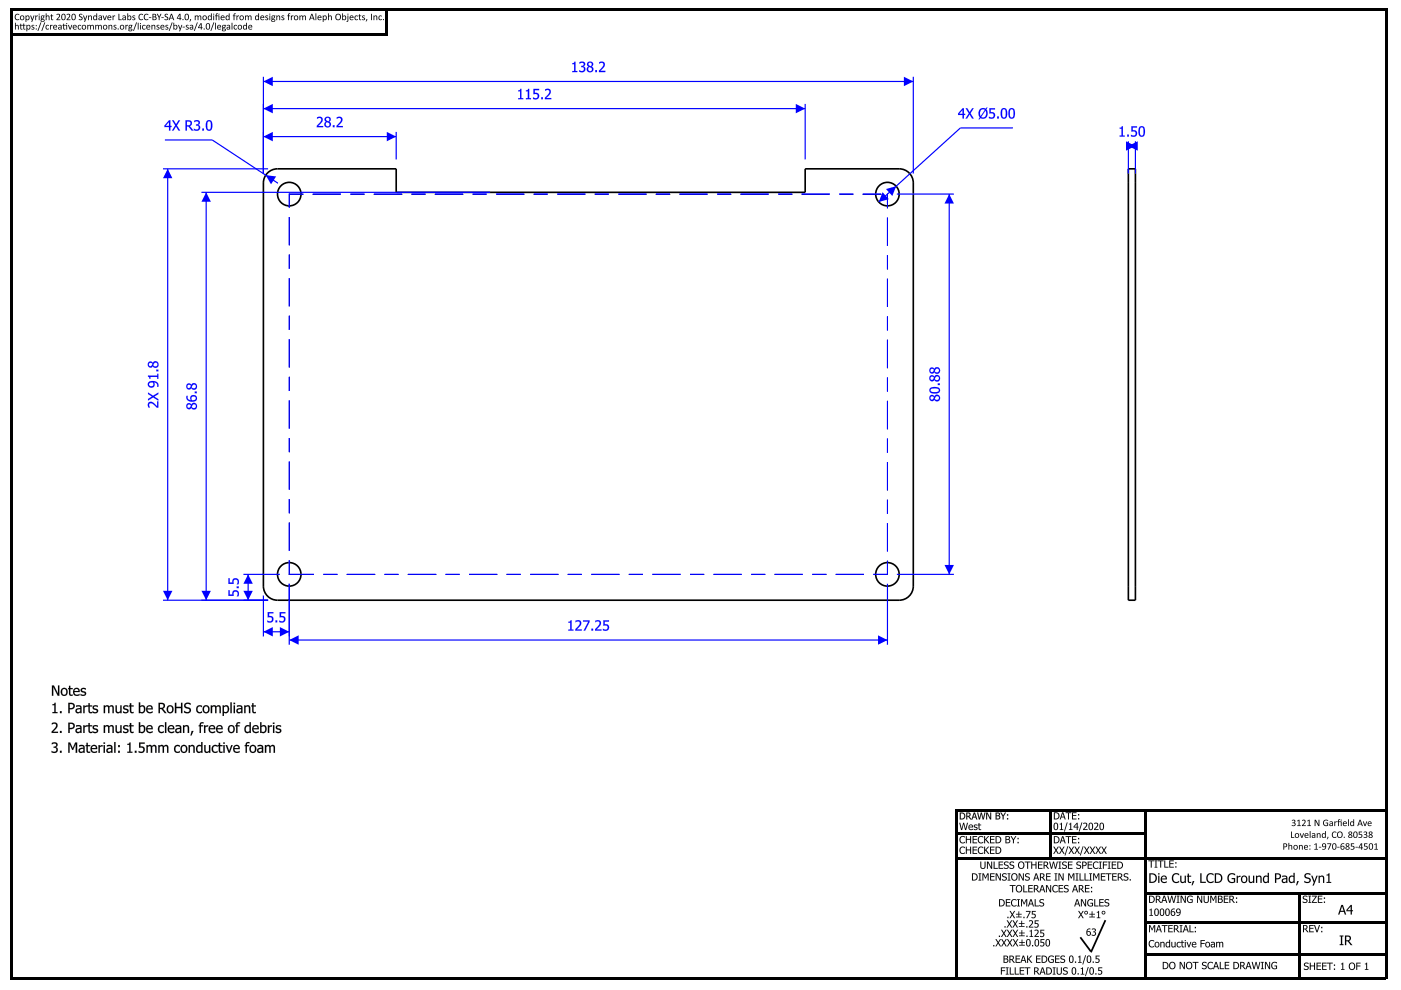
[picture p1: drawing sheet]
<svg xmlns="http://www.w3.org/2000/svg" width="297mm" height="210mm" viewBox="0 0 297 210" stroke-linecap="round" stroke-linejoin="round" font-family="sans-serif">
<g fill="#000">
<path d="M2.3 1.8h.5v205.8h-.5zM2.3 1.8h292v.5h-292zM2.4 7h79.8v.5h-79.8zM81.7 2h.5v5h-.5zM293.8 1.8h.5v205.8h-.5zM202.6 171.6h.5v35.6h-.5zM202.6 171.5h91.7v.5h-91.7zM203.1 176.6h39.7v.5h-39.7zM222.5 171.7h.5v10.5h-.5zM242.7 171.7h.5v35.7h-.5zM202.6 181.7h91.5v.5h-91.5zM228.9 198.8l.3-.2 2.2 3-.3 .2z"/>
<path d="M234.2 195l.3 .2-3 6.8-.4-.2zM242.7 189.2h51.3v.5h-51.3zM242.7 195.4h51.6v.5h-51.6zM275.4 189.3h.5v18.2h-.5zM2.3 207.1h291.5v.5h-291.5zM242.7 202.2h51.2v.5h-51.2z"/>
<path d="M3.2 4.8l.1 .1v.5l.3-.1 .3 .1 .1 .9-.2-.1v-.6l-.2-.2-.3 .2v.6l-.1 .1zM4.3 5h.2v.3h.4l.1-.3h.1v.3h.3v.1h-.3v.6l.3 .2h-.4l-.1-.8h-.4v.6l.3 .2h-.4l-.1-.8h-.1l.1-.1zM5.6 5.3l.2 .1a.44 .44 0 0 1 .7 .4 .44 .44 0 0 1-.7 .3v.5h-.2zM5.9 5.5l-.1 .5a.29 .29 0 0 0 .4 0 .29 .29 0 0 0 0-.4 .29 .29 0 0 0-.3-.1zM6.8 5.3h.3l.1 .1a.2 .2 0 0 0-.3 0 .2 .2 0 0 0 0 .3 .2 .2 0 0 0 .2 0 .3 .3 0 0 1 0 .5 .3 .3 0 0 1-.4-.1 .22 .22 0 0 0 .3 .1 .22 .22 0 0 0 .1-.3 .22 .22 0 0 0-.3-.1l-.1-.2zM7.6 5.4a.12 .12 0 0 1 .2 0 .12 .12 0 0 1-.2 0zM7.6 6.2a.12 .12 0 0 1 .2 0 .12 .12 0 0 1-.2 0zM8.6 4.8h.2l-.7 1.7h-.1zM9.4 4.8h.2l-.7 1.7h-.1zM9.8 5.4l.4-.1 .2 .1-.1 .1a.33 .33 0 0 0-.5 .2 .33 .33 0 0 0 .4 .4l.2-.1v.2a.49 .49 0 0 1-.7-.1 .49 .49 0 0 1 .1-.7zM10.6 5.3l.2 .1 .2-.1h.1l-.3 .3-.1 .7-.1-.1zM11.4 5.4a.39 .39 0 0 1 .5-.1 .39 .39 0 0 1 .1 .5h-.6a.45 .45 0 0 0 .7 .3v.1a.53 .53 0 0 1-.7-.1 .53 .53 0 0 1 0-.7zM11.5 5.5l-.1 .2h.5a.25 .25 0 0 0-.1-.3 .25 .25 0 0 0-.3 .1zM12.4 5.4a.42 .42 0 0 1 .7 .2v.6l-.2-.1a.33 .33 0 0 1-.4 .2 .33 .33 0 0 1-.2-.5 .33 .33 0 0 1 .5-.1 .22 .22 0 0 0-.1-.3 .22 .22 0 0 0-.3 .1zM12.5 5.9l.1 .2 .3-.1v-.2zM13.4 5h.2v.3h.6v1l-.1-.1v-.8h-.5v.7l.3 .1h-.4l-.1-.8h-.2l.2-.1zM14 5a.11 .11 0 0 1 .2 0 .11 .11 0 0 1-.2 0zM14.4 5.3h.2l.3 .8 .2-.8h.2l-.3 1-.2-.1zM15.5 5.4a.39 .39 0 0 1 .6-.1 .39 .39 0 0 1 .1 .5h-.6a.45 .45 0 0 0 .6 .3v.1a.53 .53 0 0 1-.7-.1 .53 .53 0 0 1 0-.7zM15.7 5.5l-.1 .2h.5a.25 .25 0 0 0-.1-.3 .25 .25 0 0 0-.3 .1zM16.6 5.4l.4-.1 .2 .1-.1 .1a.33 .33 0 0 0-.5 .2 .33 .33 0 0 0 .4 .4l.2-.1v.2a.49 .49 0 0 1-.7-.1 .49 .49 0 0 1 .1-.7zM17.3 5.8a.5 .5 0 0 1 1 0 .5 .5 0 0 1-1 0zM17.4 5.8a.35 .35 0 0 0 .7 0 .35 .35 0 0 0-.7 0zM18.5 5.3l.2 .1 .3-.1a.34 .34 0 0 0 .6 0l.3 .2v.8l-.2-.1v-.6l-.2-.2-.2 .2v.7l-.2-.1v-.6l-.2-.2-.2 .2v.6l-.2 .1zM20.2 5.3l.2 .1 .3-.1a.34 .34 0 0 0 .6 0l.3 .2v.8l-.2-.1v-.6l-.2-.2-.2 .2v.7l-.2-.1v-.6l-.2-.2-.2 .2v.6l-.2 .1zM21.8 5.8a.5 .5 0 0 1 1 0 .5 .5 0 0 1-1 0zM21.9 5.8a.35 .35 0 0 0 .7 0 .35 .35 0 0 0-.7 0zM23 5.3l.2 .1 .3-.1 .2 .1 .1 .9-.2-.1v-.6l-.2-.2-.2 .2v.6l-.2 .1zM24.2 5.3h.3l.1 .1a.2 .2 0 0 0-.3 0 .2 .2 0 0 0 0 .3 .2 .2 0 0 0 .2 0 .3 .3 0 0 1 0 .5 .3 .3 0 0 1-.4-.1 .22 .22 0 0 0 .3 .1 .22 .22 0 0 0 .1-.3 .22 .22 0 0 0-.3-.1l-.1-.2zM24.9 6.2a.15 .15 0 0 1 .3 0 .15 .15 0 0 1-.3 0zM25.3 5.8a.5 .5 0 0 1 1 0 .5 .5 0 0 1-1 0zM25.5 5.8a.35 .35 0 0 0 .7 0 .35 .35 0 0 0-.7 0zM26.6 5.3l.1 .1 .2-.1h.2l-.3 .3-.1 .7-.1-.1zM27.4 5.4l.7-.1-.2 .1a.37 .37 0 0 1 0 .5 .37 .37 0 0 1-.5 0l.4 .2a.33 .33 0 0 1 .3 .4 .33 .33 0 0 1-.6 .1l-.3-.2zM27.4 5.6a.2 .2 0 0 0 .4 0 .2 .2 0 0 0-.4 0zM27.4 6.2v.1a.24 .24 0 0 0 .2 .2 .24 .24 0 0 0 .3-.2zM28.9 4.8h.1l-.6 1.7h-.1zM29.2 4.8l.2 .1-.1 1.4zM29.7 5.3h.2l-.1 1-.1-.1zM29.7 5a.11 .11 0 0 1 .2 0 .11 .11 0 0 1-.2 0zM30.2 5.4l.4-.1 .2 .1v.1a.33 .33 0 0 0-.5 .2 .33 .33 0 0 0 .4 .4l.1-.1v.2a.49 .49 0 0 1-.7-.1 .49 .49 0 0 1 .1-.7zM31.1 5.4a.39 .39 0 0 1 .6-.1 .39 .39 0 0 1 .1 .5h-.6a.45 .45 0 0 0 .6 .3v.1a.53 .53 0 0 1-.7-.1 .53 .53 0 0 1 0-.7zM31.3 5.5l-.1 .2h.5a.25 .25 0 0 0-.2-.3 .25 .25 0 0 0-.2 .1zM32.1 5.3l.2 .1 .3-.1 .2 .1 .1 .9-.1-.1-.1-.6-.1-.2-.3 .2v.6l-.2 .1zM33.3 5.3h.3l.1 .1a.2 .2 0 0 0-.3 0 .2 .2 0 0 0 0 .3 .2 .2 0 0 0 .2 0 .3 .3 0 0 1 .1 .5 .3 .3 0 0 1-.5-.1 .22 .22 0 0 0 .3 .1 .22 .22 0 0 0 .1-.3 .22 .22 0 0 0-.3-.1l-.1-.2zM34.1 5.4a.39 .39 0 0 1 .5-.1 .39 .39 0 0 1 .2 .5h-.6a.45 .45 0 0 0 .6 .3v.1a.53 .53 0 0 1-.7-.1 .53 .53 0 0 1 0-.7zM34.2 5.5v.2h.5a.25 .25 0 0 0-.2-.3 .25 .25 0 0 0-.3 .1zM35.2 5.3h.3l.1 .1a.2 .2 0 0 0-.3 0 .2 .2 0 0 0-.1 .3 .2 .2 0 0 0 .3 0 .3 .3 0 0 1 0 .5 .3 .3 0 0 1-.4-.1 .22 .22 0 0 0 .3 .1 .22 .22 0 0 0 .1-.3 .22 .22 0 0 0-.3-.1l-.1-.2zM36.4 4.8h.2l-.6 1.7h-.2zM36.8 4.8l.1 .1v.5a.44 .44 0 0 1 .7 .4 .44 .44 0 0 1-.7 .3l-.1 .2zM37 5.5l-.1 .5a.29 .29 0 0 0 .4 0 .29 .29 0 0 0 .1-.4 .29 .29 0 0 0-.4-.1zM37.8 5.3h.1l.3 .8 .3-.8h.1l-.4 1.3h-.2l.1-.3zM38.7 5.7l.5 .1h-.5zM39.5 5.3h.3l.1 .1a.2 .2 0 0 0-.3 0 .2 .2 0 0 0 0 .3 .2 .2 0 0 0 .2 0 .3 .3 0 0 1 .1 .5 .3 .3 0 0 1-.5-.1 .22 .22 0 0 0 .3 .1 .22 .22 0 0 0 .1-.3 .22 .22 0 0 0-.3-.1l-.1-.2zM40.3 5.4a.42 .42 0 0 1 .7 .2v.6l-.2-.1a.33 .33 0 0 1-.4 .2 .33 .33 0 0 1-.2-.5 .33 .33 0 0 1 .5-.1 .22 .22 0 0 0-.1-.3 .22 .22 0 0 0-.3 .1zM40.4 5.9l.1 .2 .3-.1v-.2zM41.8 4.8h.1l-.6 1.7h-.2zM42.5 4.9l.3 .1v.8l.2 .1-.2 .1-.1 .3h-.1v-.3l-.6-.1zM42.6 5.1l-.4 .7h.4zM43.2 6.2a.12 .12 0 0 1 .2 0 .12 .12 0 0 1-.2 0zM43.8 5a.53 .53 0 0 1 .7 .1 .53 .53 0 0 1 0 .6 .48 .48 0 0 1-.5 .6 .48 .48 0 0 1-.4-.7zM43.9 5.1a.56 .56 0 0 0-.1 .6 .56 .56 0 0 0 .4 .4l.1-.2a.47 .47 0 0 0 .1-.5 .47 .47 0 0 0-.5-.3zM45.3 4.8h.1l-.6 1.7h-.2zM45.6 4.8l.2 .1-.1 1.4zM46.1 5.4a.39 .39 0 0 1 .6-.1 .39 .39 0 0 1 .1 .5h-.6a.45 .45 0 0 0 .6 .3v.1a.53 .53 0 0 1-.7-.1 .53 .53 0 0 1 0-.7zM46.3 5.5l-.1 .2h.5a.25 .25 0 0 0-.1-.3 .25 .25 0 0 0-.3 .1zM47.2 5.4l.7-.1-.1 .1a.37 .37 0 0 1-.1 .5 .37 .37 0 0 1-.5 0l.4 .2a.33 .33 0 0 1 .3 .4 .33 .33 0 0 1-.5 .1l-.4-.2zM47.2 5.6a.25 .25 0 0 0 .5 0 .25 .25 0 0 0-.5 0zM47.3 6.2l-.1 .1a.24 .24 0 0 0 .3 .2 .24 .24 0 0 0 .2-.2zM48.1 5.4a.42 .42 0 0 1 .7 .2v.6l-.2-.1a.33 .33 0 0 1-.4 .2 .33 .33 0 0 1-.1-.5 .33 .33 0 0 1 .4-.1 .22 .22 0 0 0-.1-.3 .22 .22 0 0 0-.3 .1zM48.2 5.9l.1 .2 .3-.1v-.2zM49.1 4.8l.2 .1-.1 1.4zM49.7 5.4l.3-.1 .2 .1v.1a.33 .33 0 0 0-.5 .2 .33 .33 0 0 0 .4 .4l.1-.1 .1 .2a.49 .49 0 0 1-.8-.1 .49 .49 0 0 1 .2-.7zM50.3 5.8a.5 .5 0 0 1 1 0 .5 .5 0 0 1-1 0zM50.5 5.8a.34 .34 0 0 0 .6 0 .34 .34 0 0 0-.6 0zM51.7 5.3h.2l.3 .1v-.5h.2v1.4l-.2-.2a.47 .47 0 0 1-.7-.1 .47 .47 0 0 1 .2-.7zM51.8 5.5a.33 .33 0 0 0-.1 .5 .33 .33 0 0 0 .5 0v-.4l-.2-.2zM52.8 5.4a.39 .39 0 0 1 .5-.1 .39 .39 0 0 1 .1 .5h-.6a.45 .45 0 0 0 .6 .3v.1a.53 .53 0 0 1-.7-.1 .53 .53 0 0 1 .1-.7zM52.9 5.5l-.1 .2h.5a.25 .25 0 0 0-.1-.3 .25 .25 0 0 0-.3 .1z"/>
<path d="M3.2 4.8l.2 .1-.1 .5 .3-.1 .3 .1 .1 .9-.2-.1v-.6l-.2-.2-.3 .2 .1 .6-.2 .1zM3.2 4.8v1.4h.1v-.6l.3-.2 .2 .2v.6l.2 .1-.1-.9-.3-.1-.3 .1v-.5zM4.3 5h.2v.3h.4v-.3h.2v.3h.3v.1h-.3v.6l.3 .2h-.4l-.1-.8h-.4v.6l.3 .2h-.4l-.1-.8h-.1l.1-.1zM4.3 5v.3l-.1 .1h.1l.1 .8h.4l-.3-.2v-.6h.4l.1 .8h.4l-.3-.2v-.6h.3v-.1h-.3v-.3h-.1l-.1 .3h-.4v-.2zM5.6 5.3l.2 .1a.46 .46 0 0 1 .6 0 .46 .46 0 0 1 0 .7l-.3 .2-.3-.2v.5h-.2zM5.6 5.3v1.3h.2v-.5a.43 .43 0 0 0 .6 0 .43 .43 0 0 0-.1-.6 .43 .43 0 0 0-.5-.1zM5.9 5.5l-.1 .5a.29 .29 0 0 0 .4 0 .29 .29 0 0 0 0-.4 .29 .29 0 0 0-.3-.1zM5.9 5.5a.29 .29 0 0 1 .3 .1 .29 .29 0 0 1 0 .4 .29 .29 0 0 1-.4 0zM6.8 5.3h.3l.1 .1a.19 .19 0 0 0-.3 0 .19 .19 0 0 0 0 .3 .19 .19 0 0 0 .2 0 .3 .3 0 0 1 0 .5 .3 .3 0 0 1-.4-.1 .22 .22 0 0 0 .3 .1 .22 .22 0 0 0 .1-.3 .22 .22 0 0 0-.3-.1l-.1-.2zM6.8 5.3a.52 .52 0 0 0 .3 .7l-.1 .1h-.3v.1a.37 .37 0 0 0 .6-.1 .37 .37 0 0 0-.4-.5v-.2l.3 .1v-.2zM7.6 5.4a.12 .12 0 0 1 .2 0 .12 .12 0 0 1-.2 0zM7.6 5.4a.12 .12 0 0 0 .2 0 .12 .12 0 0 0-.2 0zM7.6 6.2a.12 .12 0 0 1 .2 0 .12 .12 0 0 1-.2 0zM7.6 6.2a.12 .12 0 0 0 .2 0 .12 .12 0 0 0-.2 0zM8.6 4.8h.2l-.7 1.7h-.1zM8.6 4.8l-.6 1.7h.1l.7-1.7zM9.4 4.8h.2l-.6 1.7h-.2zM9.4 4.8l-.6 1.7h.1l.7-1.7zM9.8 5.4l.4-.1 .2 .1-.1 .1a.32 .32 0 0 0-.5 .2 .32 .32 0 0 0 .4 .4l.2-.1v.2a.49 .49 0 0 1-.7-.1 .49 .49 0 0 1 .1-.7zM9.8 5.4a.48 .48 0 0 0-.1 .7 .48 .48 0 0 0 .7 0v-.1a.3 .3 0 0 1-.4 .1 .3 .3 0 0 1-.2-.3 .3 .3 0 0 1 .2-.4 .3 .3 0 0 1 .3 .1l-.1-.2zM10.6 5.3l.2 .1 .2-.1h.1l-.3 .3-.1 .7-.1-.1zM10.6 5.3v.9l.1 .1 .1-.7 .3-.3h-.1l-.2 .2zM11.4 5.4a.39 .39 0 0 1 .5-.1 .39 .39 0 0 1 .1 .5h-.6a.43 .43 0 0 0 .7 .3v.1a.53 .53 0 0 1-.7-.1 .53 .53 0 0 1 0-.7zM11.4 5.4a.5 .5 0 0 0-.1 .7 .5 .5 0 0 0 .8 0h-.1a.38 .38 0 0 1-.6-.3h.6a.39 .39 0 0 0-.1-.5 .39 .39 0 0 0-.5 .1zM11.5 5.5l-.1 .2h.5a.25 .25 0 0 0-.1-.3 .25 .25 0 0 0-.3 .1zM11.5 5.5a.25 .25 0 0 1 .3-.1 .25 .25 0 0 1 .1 .3h-.5zM12.4 5.4a.43 .43 0 0 1 .7 .2v.6l-.2-.1a.33 .33 0 0 1-.4 .2 .33 .33 0 0 1-.2-.5 .33 .33 0 0 1 .5-.1h.1a.32 .32 0 0 0-.2-.3 .32 .32 0 0 0-.3 .1zM12.4 5.4v.1a.28 .28 0 0 1 .3-.1 .28 .28 0 0 1 .2 .3 .34 .34 0 0 0-.5 .1 .34 .34 0 0 0 .2 .5l.3-.2 .2 .1v-.6a.42 .42 0 0 0-.7-.2zM12.5 5.9l.1 .2 .3-.1v-.2zM12.5 5.9l.4-.1v.2l-.3 .1zM13.4 5h.2v.3h.6v1l-.1-.1v-.8h-.5v.7l.3 .1h-.4l-.1-.8h-.2l.2-.1zM13.4 5v.3l-.2 .1h.2l.1 .8h.3l-.2-.2v-.6h.5v.8l.1 .1v-1h-.6v-.2zM14 5a.15 .15 0 0 1 .3 0 .15 .15 0 0 1-.3 0zM14 5a.11 .11 0 0 0 .2 0 .11 .11 0 0 0-.2 0zM14.4 5.3h.2l.3 .8 .2-.8h.2l-.3 1-.2-.1zM14.4 5.3l.4 .9 .2 .1 .3-1h-.2l-.2 .8-.3-.8zM15.5 5.4a.39 .39 0 0 1 .6-.1 .39 .39 0 0 1 .1 .5h-.6a.43 .43 0 0 0 .6 .3v.1a.53 .53 0 0 1-.7-.1 .53 .53 0 0 1 0-.7zM15.5 5.4a.5 .5 0 0 0 0 .7 .5 .5 0 0 0 .7 0 .38 .38 0 0 1-.6-.3h.6a.39 .39 0 0 0-.1-.5 .39 .39 0 0 0-.6 .1zM15.7 5.5l-.1 .2h.5a.25 .25 0 0 0-.1-.3 .25 .25 0 0 0-.3 .1zM15.7 5.5a.25 .25 0 0 1 .3-.1 .25 .25 0 0 1 .1 .3h-.5zM16.6 5.4l.4-.1 .2 .1-.1 .1a.32 .32 0 0 0-.5 .2 .32 .32 0 0 0 .4 .4l.2-.1v.2a.49 .49 0 0 1-.7-.1 .49 .49 0 0 1 .1-.7zM16.6 5.4a.48 .48 0 0 0-.1 .7 .48 .48 0 0 0 .7 0v-.1a.3 .3 0 0 1-.4 .1 .3 .3 0 0 1-.2-.3 .3 .3 0 0 1 .2-.4 .3 .3 0 0 1 .4 .1l-.2-.2zM17.3 5.8a.5 .5 0 0 1 1 0 .5 .5 0 0 1-1 0zM17.3 5.8a.5 .5 0 0 0 1 0 .5 .5 0 0 0-1 0zM17.4 5.8a.35 .35 0 0 0 .7 0 .35 .35 0 0 0-.7 0zM17.4 5.8a.35 .35 0 0 1 .7 0 .35 .35 0 0 1-.7 0zM18.5 5.3l.2 .1 .4-.1 .2 .1a.34 .34 0 0 1 .4-.1 .34 .34 0 0 1 .2 .4v.6l-.2-.1v-.6l-.2-.2-.2 .2v.6l-.2 .1v-.8l-.2-.1-.2 .2v.6l-.2 .1zM18.5 5.3v1l.2-.1v-.6l.2-.2 .2 .1v.8l.2-.1v-.6l.2-.2 .2 .2v.6l.2 .1v-.6a.34 .34 0 0 0-.2-.4 .34 .34 0 0 0-.4 .2l-.2-.2-.4 .1zM20.2 5.3l.2 .1 .4-.1 .1 .1a.34 .34 0 0 1 .4-.1 .34 .34 0 0 1 .3 .4v.6l-.2-.1v-.6l-.2-.2-.2 .2v.6l-.2 .1v-.8l-.2-.1-.2 .2v.6l-.2 .1zM20.2 5.3v1l.2-.1v-.6l.2-.2 .2 .1v.8l.2-.1v-.6l.2-.2 .2 .2v.6l.2 .1v-.6a.34 .34 0 0 0-.3-.4 .34 .34 0 0 0-.4 .2l-.1-.2-.4 .1zM21.8 5.8a.5 .5 0 0 1 1 0 .5 .5 0 0 1-1 0zM21.8 5.8a.5 .5 0 0 0 1 0 .5 .5 0 0 0-1 0zM21.9 5.8a.35 .35 0 0 0 .7 0 .35 .35 0 0 0-.7 0zM21.9 5.8a.35 .35 0 0 1 .7 0 .35 .35 0 0 1-.7 0zM23 5.3l.2 .1 .3-.1 .2 .1 .1 .9-.2-.1v-.6l-.2-.2-.2 .2v.6l-.2 .1zM23 5.3v.9h.2v-.6l.2-.2 .2 .2v.6l.2 .1-.1-.9-.2-.1-.3 .1zM24.2 5.3h.3l.1 .1a.19 .19 0 0 0-.3 0 .19 .19 0 0 0 0 .3 .19 .19 0 0 0 .2 0 .3 .3 0 0 1 .1 .5 .3 .3 0 0 1-.5-.1 .22 .22 0 0 0 .3 .1 .22 .22 0 0 0 .1-.3 .22 .22 0 0 0-.3-.1l-.1-.2zM24.2 5.3a.52 .52 0 0 0 .3 .7l-.1 .1h-.3v.1a.37 .37 0 0 0 .6-.1 .37 .37 0 0 0-.4-.5v-.2l.3 .1 .1-.2zM24.9 6.2a.15 .15 0 0 1 .3 0 .15 .15 0 0 1-.3 0zM24.9 6.2a.15 .15 0 0 0 .3 0 .15 .15 0 0 0-.3 0zM25.3 5.8a.5 .5 0 0 1 1 0 .5 .5 0 0 1-1 0zM25.3 5.8a.5 .5 0 0 0 1 0 .5 .5 0 0 0-1 0zM25.5 5.8a.35 .35 0 0 0 .7 0 .35 .35 0 0 0-.7 0zM25.5 5.8a.35 .35 0 0 1 .7 0 .35 .35 0 0 1-.7 0zM26.6 5.3l.1 .1 .2-.1h.2l-.3 .3-.1 .7-.1-.1zM26.6 5.3v.9l.1 .1 .1-.7 .3-.3h-.2l-.2 .2zM27.4 5.4l.7-.1-.2 .1a.34 .34 0 0 1 0 .5 .34 .34 0 0 1-.5 0v.1l.4 .1a.31 .31 0 0 1 .3 .3 .31 .31 0 0 1-.5 .2 .28 .28 0 0 1-.4-.1 .28 .28 0 0 1 .1-.3zM27.4 5.4l-.1 .8a.31 .31 0 0 0 0 .4 .31 .31 0 0 0 .4 0l.3-.1 .1-.3-.7-.2v-.1a.35 .35 0 0 0 .5 0 .35 .35 0 0 0 0-.5l.2-.1zM27.4 5.6a.2 .2 0 0 0 .4 0 .2 .2 0 0 0-.4 0zM27.4 5.6a.2 .2 0 0 1 .4 0 .2 .2 0 0 1-.4 0zM27.4 6.2v.1a.24 .24 0 0 0 .2 .2 .24 .24 0 0 0 .3-.2zM27.4 6.2h.5a.25 .25 0 0 1-.2 .3 .25 .25 0 0 1-.3-.2zM28.9 4.8h.1l-.6 1.7h-.1zM28.9 4.8l-.6 1.7h.1l.6-1.7zM29.2 4.8l.2 .1-.1 1.4-.1-.1zM29.2 4.8l.1 1.5 .1-1.4zM29.7 5.3h.2l-.1 1-.1-.1zM29.7 5.3v.9l.1 .1 .1-1zM29.7 5a.11 .11 0 0 1 .2 0 .11 .11 0 0 1-.2 0zM29.7 5a.11 .11 0 0 0 .2 0 .11 .11 0 0 0-.2 0zM30.2 5.4l.4-.1 .2 .1v.1a.32 .32 0 0 0-.5 .2 .32 .32 0 0 0 .4 .4l.1-.1v.2a.49 .49 0 0 1-.7-.1 .49 .49 0 0 1 .1-.7zM30.2 5.4a.48 .48 0 0 0-.1 .7 .48 .48 0 0 0 .7 0v-.1a.3 .3 0 0 1-.3 .1 .3 .3 0 0 1-.2-.3 .3 .3 0 0 1 .2-.4 .3 .3 0 0 1 .3 .1l-.2-.2zM31.1 5.4a.39 .39 0 0 1 .6-.1 .39 .39 0 0 1 .1 .5h-.6a.43 .43 0 0 0 .6 .3v.1a.53 .53 0 0 1-.7-.1 .53 .53 0 0 1 0-.7zM31.1 5.4a.5 .5 0 0 0 0 .7 .5 .5 0 0 0 .7 0 .38 .38 0 0 1-.6-.3h.6a.39 .39 0 0 0-.1-.5 .39 .39 0 0 0-.6 .1zM31.3 5.5l-.1 .2h.5a.25 .25 0 0 0-.2-.3 .25 .25 0 0 0-.2 .1zM31.3 5.5a.25 .25 0 0 1 .2-.1 .25 .25 0 0 1 .2 .3h-.5zM32.1 5.3l.2 .1 .3-.1 .3 .1v.9l-.1-.1-.1-.6-.1-.2-.3 .2v.6l-.2 .1zM32.1 5.3v.9h.2v-.6l.3-.2 .1 .2 .1 .6 .1 .1-.1-.9-.2-.1-.3 .1zM33.3 5.3h.3l.1 .1a.19 .19 0 0 0-.3 0 .19 .19 0 0 0 0 .3 .19 .19 0 0 0 .2 0 .3 .3 0 0 1 .1 .5 .3 .3 0 0 1-.5-.1 .22 .22 0 0 0 .3 .1 .22 .22 0 0 0 .1-.3 .22 .22 0 0 0-.3-.1l-.1-.2zM33.3 5.3a.52 .52 0 0 0 .4 .7l-.2 .1h-.3v.1a.37 .37 0 0 0 .6-.1 .37 .37 0 0 0-.4-.5v-.2l.4 .1v-.2zM34.1 5.4a.39 .39 0 0 1 .5-.1 .39 .39 0 0 1 .2 .5h-.6a.43 .43 0 0 0 .6 .3v.1a.53 .53 0 0 1-.7-.1 .53 .53 0 0 1 0-.7zM34.1 5.4a.5 .5 0 0 0 0 .7 .5 .5 0 0 0 .7 0 .38 .38 0 0 1-.6-.3h.6a.39 .39 0 0 0-.2-.5 .39 .39 0 0 0-.5 .1zM34.3 5.5l-.1 .2h.5a.25 .25 0 0 0-.2-.3 .25 .25 0 0 0-.2 .1zM34.2 5.5a.25 .25 0 0 1 .3-.1 .25 .25 0 0 1 .2 .3h-.5zM35.2 5.3h.3l.1 .1a.19 .19 0 0 0-.3 0 .19 .19 0 0 0 0 .3 .19 .19 0 0 0 .2 0 .3 .3 0 0 1 0 .5 .3 .3 0 0 1-.4-.1 .22 .22 0 0 0 .3 .1 .22 .22 0 0 0 .1-.3 .22 .22 0 0 0-.3-.1l-.1-.2zM35.2 5.3a.52 .52 0 0 0 .3 .7l-.1 .1h-.3v.1a.37 .37 0 0 0 .6-.1 .37 .37 0 0 0-.5-.5l.1-.2 .3 .1v-.2zM36.4 4.8h.2l-.6 1.7h-.2zM36.4 4.8l-.6 1.7h.2l.6-1.7zM36.8 4.8l.1 .1v.5a.45 .45 0 0 1 .7 0 .45 .45 0 0 1 0 .7l-.3 .2-.4-.2-.1 .2zM36.8 4.8v1.5l.1-.2a.43 .43 0 0 0 .6 0 .43 .43 0 0 0 0-.6 .43 .43 0 0 0-.6-.1v-.5zM37 5.5l-.1 .5a.29 .29 0 0 0 .4 0 .29 .29 0 0 0 .1-.4 .29 .29 0 0 0-.4-.1zM37 5.5a.29 .29 0 0 1 .4 .1 .29 .29 0 0 1-.1 .4 .29 .29 0 0 1-.4 0zM37.8 5.3h.1l.3 .8 .3-.8h.1l-.4 1.3h-.2l.1-.3zM37.8 5.3l.3 1-.1 .3h.1l.5-1.3h-.1l-.3 .8-.3-.8zM38.7 5.7l.5 .1h-.5zM38.7 5.7v.1h.5zM39.5 5.3h.3l.1 .1a.19 .19 0 0 0-.3 0 .19 .19 0 0 0 0 .3 .19 .19 0 0 0 .2 0 .3 .3 0 0 1 .1 .5 .3 .3 0 0 1-.5-.1 .22 .22 0 0 0 .3 .1 .22 .22 0 0 0 .1-.3 .22 .22 0 0 0-.3-.1l-.1-.2zM39.5 5.3a.52 .52 0 0 0 .4 .7l-.2 .1h-.3v.1a.37 .37 0 0 0 .6-.1 .37 .37 0 0 0-.4-.5v-.2l.4 .1v-.2zM40.3 5.4a.43 .43 0 0 1 .7 .2v.6l-.2-.1a.33 .33 0 0 1-.4 .2 .33 .33 0 0 1-.2-.5 .33 .33 0 0 1 .5-.1h.1a.32 .32 0 0 0-.2-.3 .32 .32 0 0 0-.3 .1zM40.3 5.4v.1a.28 .28 0 0 1 .3-.1 .28 .28 0 0 1 .2 .3 .34 .34 0 0 0-.6 .1 .34 .34 0 0 0 .3 .5l.3-.2 .2 .1v-.6a.42 .42 0 0 0-.7-.2zM40.4 5.9l.1 .2 .3-.1v-.2zM40.4 5.9l.4-.1v.2l-.3 .1zM41.8 4.8h.1l-.6 1.7h-.2zM41.8 4.8l-.7 1.7h.2l.6-1.7zM42.5 4.9h.3v.9l.2 .1-.2 .1-.1 .3h-.1v-.3l-.6-.1zM42.5 5l-.5 .9 .6 .1v.2l.1 .1 .1-.3 .1-.1-.1-.1v-.8zM42.6 5.1l-.4 .7h.4zM42.6 5.1v.7h-.4zM43.2 6.2a.12 .12 0 0 1 .2 0 .12 .12 0 0 1-.2 0zM43.2 6.2a.12 .12 0 0 0 .2 0 .12 .12 0 0 0-.2 0zM43.8 5a.53 .53 0 0 1 .7 .1 .53 .53 0 0 1 0 .6 .48 .48 0 0 1-.5 .6 .48 .48 0 0 1-.4-.7zM43.8 5l-.2 .5a.54 .54 0 0 0 .5 .8 .54 .54 0 0 0 .4-.9 .45 .45 0 0 0-.2-.4 .45 .45 0 0 0-.5 0zM43.9 5.1a.56 .56 0 0 0-.1 .6 .56 .56 0 0 0 .4 .4l.1-.2a.47 .47 0 0 0 .1-.5 .47 .47 0 0 0-.5-.3zM43.9 5.1a.56 .56 0 0 1 .5 .4 .56 .56 0 0 1-.2 .6 .6 .6 0 0 1-.3-1zM45.3 4.8h.1l-.6 1.7h-.2zM45.3 4.8l-.6 1.7h.1l.6-1.7zM45.6 4.8l.2 .1-.1 1.4-.1-.1zM45.6 4.8l.1 1.5 .1-1.4zM46.1 5.4a.39 .39 0 0 1 .6-.1 .39 .39 0 0 1 .1 .5h-.6a.43 .43 0 0 0 .6 .3v.1a.53 .53 0 0 1-.7-.1 .53 .53 0 0 1 0-.7zM46.1 5.4a.5 .5 0 0 0 0 .7 .5 .5 0 0 0 .7 0 .38 .38 0 0 1-.6-.3h.6a.39 .39 0 0 0-.1-.5 .39 .39 0 0 0-.6 .1zM46.3 5.5l-.1 .2h.5a.25 .25 0 0 0-.1-.3 .25 .25 0 0 0-.3 .1zM46.3 5.5a.25 .25 0 0 1 .3-.1 .25 .25 0 0 1 .1 .3h-.5zM47.2 5.4l.7-.1-.1 .1a.34 .34 0 0 1-.1 .5 .34 .34 0 0 1-.4 0v.1l.3 .1a.31 .31 0 0 1 .3 .3 .31 .31 0 0 1-.4 .2 .28 .28 0 0 1-.4-.1 .28 .28 0 0 1 .1-.3zM47.2 5.4v.8a.31 .31 0 0 0-.1 .4 .31 .31 0 0 0 .5 0l.2-.1 .1-.3-.6-.2v-.1a.35 .35 0 0 0 .4 0 .35 .35 0 0 0 0-.5l.2-.1zM47.3 5.6a.2 .2 0 0 0 .4 0 .2 .2 0 0 0-.4 0zM47.2 5.6a.25 .25 0 0 1 .5 0 .25 .25 0 0 1-.5 0zM47.3 6.2l-.1 .1a.24 .24 0 0 0 .3 .2 .24 .24 0 0 0 .2-.2zM47.3 6.2h.4a.25 .25 0 0 1-.2 .3 .25 .25 0 0 1-.3-.2zM48.1 5.4a.43 .43 0 0 1 .7 .2v.6l-.2-.1a.33 .33 0 0 1-.4 .2 .33 .33 0 0 1-.1-.5 .33 .33 0 0 1 .4-.1h.1a.32 .32 0 0 0-.2-.3 .32 .32 0 0 0-.3 .1zM48.1 5.4v.1a.28 .28 0 0 1 .3-.1 .28 .28 0 0 1 .2 .3 .34 .34 0 0 0-.5 .1 .34 .34 0 0 0 .3 .5l.2-.2 .2 .1v-.6a.42 .42 0 0 0-.7-.2zM48.2 5.9l.1 .2 .3-.1v-.2zM48.2 5.9l.4-.1v.2l-.3 .1zM49.1 4.8l.2 .1-.1 1.4-.1-.1zM49.1 4.8l.1 1.5 .1-1.4zM49.6 5.4l.4-.1 .2 .1v.1a.32 .32 0 0 0-.5 .2 .32 .32 0 0 0 .4 .4l.1-.1 .1 .2a.49 .49 0 0 1-.8-.1 .49 .49 0 0 1 .1-.7zM49.7 5.4a.48 .48 0 0 0-.2 .7 .48 .48 0 0 0 .8 0l-.1-.1a.3 .3 0 0 1-.3 .1 .3 .3 0 0 1-.2-.3 .3 .3 0 0 1 .2-.4 .3 .3 0 0 1 .3 .1l-.2-.2zM50.3 5.8a.5 .5 0 0 1 1 0 .5 .5 0 0 1-1 0zM50.3 5.8a.5 .5 0 0 0 1 0 .5 .5 0 0 0-1 0zM50.5 5.8a.34 .34 0 0 0 .6 0 .34 .34 0 0 0-.6 0zM50.5 5.8a.34 .34 0 0 1 .6 0 .34 .34 0 0 1-.6 0zM51.7 5.3h.3l.2 .1v-.5l.2-.1v1.5l-.2-.2a.45 .45 0 0 1-.6 0 .45 .45 0 0 1 0-.6zM51.7 5.3a.47 .47 0 0 0-.2 .7 .47 .47 0 0 0 .7 .1l.2 .2v-1.4h-.2v.5l-.2-.1zM51.8 5.5a.33 .33 0 0 0-.1 .5 .33 .33 0 0 0 .5 0v-.4l-.2-.2zM51.8 5.5l.2-.1 .2 .2v.4a.32 .32 0 0 1-.5 .1 .32 .32 0 0 1 0-.5zM52.7 5.4a.39 .39 0 0 1 .6-.1 .39 .39 0 0 1 .1 .5h-.6a.43 .43 0 0 0 .6 .3v.1a.53 .53 0 0 1-.7-.1 .53 .53 0 0 1 0-.7zM52.8 5.4a.5 .5 0 0 0-.1 .7 .5 .5 0 0 0 .7 0 .38 .38 0 0 1-.6-.3h.6a.39 .39 0 0 0-.1-.5 .39 .39 0 0 0-.5 .1zM52.9 5.5l-.1 .2h.5a.25 .25 0 0 0-.1-.3 .25 .25 0 0 0-.3 .1zM52.9 5.5a.25 .25 0 0 1 .3-.1 .25 .25 0 0 1 .1 .3h-.5z"/>
<path d="M3.3 3.1a.52 .52 0 0 1 .8 0v.1a.49 .49 0 0 0-.8 .4 .49 .49 0 0 0 .8 .4v.1a.64 .64 0 0 1-.9 0 .64 .64 0 0 1 0-.9zM4.2 3.8a.5 .5 0 0 1 1 0 .5 .5 0 0 1-1 0zM4.3 3.8a.35 .35 0 0 0 .7 0 .35 .35 0 0 0-.7 0zM5.4 3.3l.2 .1a.44 .44 0 0 1 .7 .4 .44 .44 0 0 1-.7 .3v.5h-.2zM5.7 3.5l-.1 .5a.29 .29 0 0 0 .4 0 .29 .29 0 0 0 0-.4 .29 .29 0 0 0-.3-.1zM6.4 3.3h.2l.3 .8 .2-.8h.2l-.5 1.3h-.2l.2-.3zM7.5 3.3l.1 .2 .2-.2h.2l-.3 .3-.1 .7h-.1zM8.2 3.3h.2l-.1 1h-.1zM8.2 3a.11 .11 0 0 1 .2 0 .11 .11 0 0 1-.2 0zM8.8 3.4l.7-.1-.2 .1a.37 .37 0 0 1-.1 .5 .37 .37 0 0 1-.4 0l.4 .2a.33 .33 0 0 1 .3 .4 .33 .33 0 0 1-.6 .1l-.3-.2zM8.8 3.6a.2 .2 0 0 0 .4 0 .2 .2 0 0 0-.4 0zM8.8 4.3a.24 .24 0 0 0 .2 .2 .24 .24 0 0 0 .3-.2zM9.7 2.8l.2 .1v.5l.3-.1 .3 .1v.9h-.2v-.7l-.2-.2-.2 .2v.7h-.2zM10.8 3l.2 .1v.2h.3l-.3 .1v.6l.3 .1-.1 .2-.3-.2-.1-.7h-.1l.1-.1zM12 3a.46 .46 0 0 1 .7 .1 .46 .46 0 0 1-.2 .7l-.3 .3h.6v.2h-.8l.3-.5a.37 .37 0 0 0 .3-.4 .37 .37 0 0 0-.3-.3l-.3 .1zM13.2 3a.53 .53 0 0 1 .6 .1 .53 .53 0 0 1 .1 .6 .48 .48 0 0 1-.5 .6 .48 .48 0 0 1-.4-.7zM13.3 3.1a.56 .56 0 0 0-.2 .6 .56 .56 0 0 0 .5 .4l.1-.2a.47 .47 0 0 0 .1-.5 .47 .47 0 0 0-.5-.3zM14.2 3a.46 .46 0 0 1 .7 .1 .46 .46 0 0 1-.3 .7l-.3 .3h.6v.2h-.8l.3-.5a.37 .37 0 0 0 .3-.4 .37 .37 0 0 0-.3-.3l-.2 .1zM15.3 3a.53 .53 0 0 1 .7 .1 .53 .53 0 0 1 .1 .6 .48 .48 0 0 1-.6 .6 .48 .48 0 0 1-.4-.7zM15.5 3.1a.56 .56 0 0 0-.2 .6 .56 .56 0 0 0 .4 .4l.2-.2a.47 .47 0 0 0 0-.5 .47 .47 0 0 0-.4-.3zM16.8 3l.5-.1 .1 .3a.27 .27 0 0 0-.4-.1 .27 .27 0 0 0-.1 .3 .27 .27 0 0 0 .4 .2 .4 .4 0 0 1 .1 .6 .4 .4 0 0 1-.7-.2 .32 .32 0 0 0 .4 .2 .32 .32 0 0 0 .2-.4 .32 .32 0 0 0-.4-.2l-.2-.3zM17.6 3.3h.2l.3 .8 .2-.8h.2l-.5 1.3h-.2l.2-.3zM18.7 3.3l.1 .1 .4-.1 .2 .1 .1 .9h-.2v-.7l-.2-.2-.2 .2v.7h-.2zM19.9 3.4l.2-.1 .3 .1v-.5h.2v1.4l-.2-.2a.47 .47 0 0 1-.7-.1 .47 .47 0 0 1 .2-.6zM20 3.5a.33 .33 0 0 0-.1 .5 .33 .33 0 0 0 .5 0v-.4l-.2-.2zM20.9 3.4a.42 .42 0 0 1 .7 .2v.7l-.1-.1a.33 .33 0 0 1-.5 .1 .33 .33 0 0 1-.1-.4 .33 .33 0 0 1 .4-.2 .22 .22 0 0 0 0-.3 .22 .22 0 0 0-.3 .1zM21.1 3.9v.2l.4-.1v-.2zM21.8 3.3h.1l.3 .8 .3-.8h.1l-.3 1-.2-.1zM22.9 3.4a.39 .39 0 0 1 .5-.1 .39 .39 0 0 1 .1 .5h-.6a.45 .45 0 0 0 .7 .3v.1a.53 .53 0 0 1-.7-.1 .53 .53 0 0 1 0-.7zM23 3.5l-.1 .2h.5a.25 .25 0 0 0-.1-.3 .25 .25 0 0 0-.3 .1zM23.9 3.3l.1 .2 .2-.2h.2l-.4 .3v.7h-.1zM25.1 2.9l.2 .1v1.1h.5v.2l-.7-.1zM26 3.4a.42 .42 0 0 1 .7 .2v.7l-.2-.1a.33 .33 0 0 1-.4 .1 .33 .33 0 0 1-.1-.4 .33 .33 0 0 1 .4-.2 .22 .22 0 0 0-.1-.3 .22 .22 0 0 0-.3 .1zM26.1 3.9l.1 .2 .3-.1v-.2zM27 2.8l.2 .1v.5a.44 .44 0 0 1 .7 .4 .44 .44 0 0 1-.8 .3l-.1 .2zM27.2 3.5v.5a.29 .29 0 0 0 .4 0 .29 .29 0 0 0 0-.4 .29 .29 0 0 0-.4-.1zM28.1 3.4l.4-.1 .1 .1a.2 .2 0 0 0-.3 0 .2 .2 0 0 0-.1 .3 .2 .2 0 0 0 .3 0 .3 .3 0 0 1 0 .5 .3 .3 0 0 1-.4-.1 .22 .22 0 0 0 .3 .1 .22 .22 0 0 0 .1-.3 .22 .22 0 0 0-.3-.1l-.1-.2zM29.5 3.1a.52 .52 0 0 1 .8 0v.1a.49 .49 0 0 0-.7 .4 .49 .49 0 0 0 .7 .4v.1a.64 .64 0 0 1-.9 0 .64 .64 0 0 1 .1-.9zM30.6 3.1a.52 .52 0 0 1 .8 0v.1a.49 .49 0 0 0-.7 .4 .49 .49 0 0 0 .7 .4v.1a.64 .64 0 0 1-.8 0 .64 .64 0 0 1 0-.9zM31.6 3.7l.5 .1h-.5zM32.4 3l.3-.1a.34 .34 0 0 1 .4 .2 .34 .34 0 0 1-.1 .5 .37 .37 0 0 1 .2 .4 .37 .37 0 0 1-.5 .3l-.4-.1zM32.5 3.1v.4h.2a.22 .22 0 0 0 .2-.2 .22 .22 0 0 0-.2-.2zM32.5 3.7v.4h.3a.24 .24 0 0 0 .2-.2 .24 .24 0 0 0-.3-.2zM33.3 2.9h.1l.3 .7 .3-.7 .2 .1-.4 .8v.5l-.1-.1v-.4zM34.2 3.7l.5 .1h-.5zM35 3l.4-.1 .2 .3a.27 .27 0 0 0-.4-.1 .27 .27 0 0 0-.1 .3 .27 .27 0 0 0 .3 .2 .4 .4 0 0 1 .1 .6 .4 .4 0 0 1-.6-.2 .32 .32 0 0 0 .4 .2 .32 .32 0 0 0 .2-.4 .32 .32 0 0 0-.4-.2l-.2-.3zM36.2 2.9l.3 .1 .4 1.3h-.2l-.1-.4h-.5l-.1 .4h-.2zM36.3 3.1l-.2 .7h.5zM38 3h.3v.8l.2 .1-.2 .1-.1 .3h-.1v-.3l-.6-.1zM38.1 3.1l-.4 .7h.4zM38.7 4.2a.12 .12 0 0 1 .2 0 .12 .12 0 0 1-.2 0zM39.3 3a.53 .53 0 0 1 .7 .1 .53 .53 0 0 1 0 .6 .48 .48 0 0 1-.5 .6 .48 .48 0 0 1-.4-.7zM39.4 3.1a.56 .56 0 0 0-.1 .6 .56 .56 0 0 0 .4 .4l.1-.2a.47 .47 0 0 0 .1-.5 .47 .47 0 0 0-.5-.3zM40.3 4.1h.2v.1l-.3 .4zM41.3 3.3l.2 .1 .3-.1a.34 .34 0 0 0 .6 0l.3 .2-.1 .8h-.1v-.7l-.2-.2-.2 .2v.7h-.2v-.7l-.2-.2-.2 .2v.7h-.2zM42.9 3.8a.5 .5 0 0 1 1 0 .5 .5 0 0 1-1 0zM43 3.8a.35 .35 0 0 0 .7 0 .35 .35 0 0 0-.7 0zM44.2 3.4l.2-.1 .3 .1v-.5h.2v1.4l-.2-.2a.47 .47 0 0 1-.7-.1 .47 .47 0 0 1 .2-.6zM44.3 3.5a.33 .33 0 0 0-.1 .5 .33 .33 0 0 0 .5 0v-.4l-.2-.2zM45.2 3.3h.2v1h-.2zM45.2 3a.11 .11 0 0 1 .2 0 .11 .11 0 0 1-.2 0zM46.3 3a.11 .11 0 0 1 .2 0 .11 .11 0 0 1-.2 0zM45.8 2.9h.4l-.2 .1-.1 .3h.6v1h-.2v-.9h-.4v.9h-.1v-.9l-.2-.1h.2zM46.9 3.4a.39 .39 0 0 1 .5-.1 .39 .39 0 0 1 .2 .5h-.7a.45 .45 0 0 0 .7 .3v.1a.53 .53 0 0 1-.7-.1 .53 .53 0 0 1 0-.7zM47 3.5l-.1 .2h.5a.25 .25 0 0 0-.1-.3 .25 .25 0 0 0-.3 .1zM48 3.4l.2-.1 .3 .1v-.5h.2v1.4l-.2-.2a.47 .47 0 0 1-.7-.1 .47 .47 0 0 1 .2-.6zM48.1 3.5a.33 .33 0 0 0-.1 .5 .33 .33 0 0 0 .5 0v-.4l-.2-.2zM49.6 2.9h.4l-.3 .1v.3l.2 .1h-.2l-.1 .9-.1-.9h-.1l.1-.1zM50.1 3.3l.2 .2 .2-.2h.2l-.4 .3v.7h-.2zM50.7 3.8a.5 .5 0 0 1 1 0 .5 .5 0 0 1-1 0zM50.8 3.8a.35 .35 0 0 0 .7 0 .35 .35 0 0 0-.7 0zM52 3.3l.1 .1 .3-.1a.34 .34 0 0 0 .6 0l.3 .2v.8h-.1l-.1-.7-.1-.2-.3 .2v.7h-.1l-.1-.7-.1-.2-.3 .2v.7h-.1zM54.2 3.4l.3-.1 .3 .1v-.5h.1v1.4l-.1-.2a.47 .47 0 0 1-.7-.1 .47 .47 0 0 1 .1-.6zM54.3 3.5a.33 .33 0 0 0-.1 .5 .33 .33 0 0 0 .6 0v-.4l-.2-.2zM55.3 3.4a.39 .39 0 0 1 .5-.1 .39 .39 0 0 1 .2 .5h-.6a.45 .45 0 0 0 .6 .3v.1a.53 .53 0 0 1-.7-.1 .53 .53 0 0 1 0-.7zM55.4 3.5v.2h.5a.25 .25 0 0 0-.2-.3 .25 .25 0 0 0-.3 .1zM56.3 3.4l.4-.1 .1 .1a.2 .2 0 0 0-.3 0 .2 .2 0 0 0-.1 .3 .2 .2 0 0 0 .3 0 .3 .3 0 0 1 0 .5 .3 .3 0 0 1-.5-.1h.1a.22 .22 0 0 0 .3 .1 .22 .22 0 0 0 .1-.3 .22 .22 0 0 0-.3-.1l-.1-.2zM57.1 3.3h.2l-.1 1h-.1zM57.1 3a.11 .11 0 0 1 .2 0 .11 .11 0 0 1-.2 0zM57.7 3.4l.7-.1-.2 .1a.37 .37 0 0 1-.1 .5 .37 .37 0 0 1-.4 0l.4 .2a.33 .33 0 0 1 .3 .4 .33 .33 0 0 1-.6 .1l-.3-.2zM57.7 3.6a.2 .2 0 0 0 .4 0 .2 .2 0 0 0-.4 0zM57.7 4.3a.24 .24 0 0 0 .2 .2 .24 .24 0 0 0 .3-.2zM58.6 3.3l.2 .1 .3-.1 .2 .1 .1 .9h-.2v-.7l-.2-.2-.2 .2v.7h-.2zM59.8 3.4l.3-.1 .1 .1a.2 .2 0 0 0-.3 0 .2 .2 0 0 0-.1 .3 .2 .2 0 0 0 .3 0 .3 .3 0 0 1 0 .5 .3 .3 0 0 1-.4-.1 .22 .22 0 0 0 .3 .1 .22 .22 0 0 0 .1-.3 .22 .22 0 0 0-.3-.1l-.1-.2zM61.1 2.9h.4l-.2 .1-.1 .3 .3 .1h-.3v.9l-.1-.9h-.2l.2-.1zM61.7 3.3l.1 .2 .2-.2h.2l-.4 .3v.7h-.1zM62.2 3.8a.5 .5 0 0 1 1 0 .5 .5 0 0 1-1 0zM62.4 3.8a.35 .35 0 0 0 .7 0 .35 .35 0 0 0-.7 0zM63.5 3.3l.1 .1 .3-.1a.35 .35 0 0 0 .7 0l.3 .2-.1 .8h-.1v-.7l-.2-.2-.2 .2v.7h-.2v-.7l-.2-.2-.2 .2v.7h-.2zM66 2.9l.2 .1 .5 1.3h-.2l-.1-.4h-.6l-.1 .4h-.2zM66.1 3.1l-.2 .7h.4zM66.9 2.8l.2 .1-.1 1.4zM67.4 3.4a.39 .39 0 0 1 .6-.1 .39 .39 0 0 1 .1 .5h-.6a.45 .45 0 0 0 .6 .3v.1a.53 .53 0 0 1-.7-.1 .53 .53 0 0 1 0-.7zM67.6 3.5l-.1 .2h.5a.25 .25 0 0 0-.1-.3 .25 .25 0 0 0-.3 .1zM68.4 3.3l.2 .1a.44 .44 0 0 1 .7 .4 .44 .44 0 0 1-.7 .3v.5h-.1zM68.7 3.5l-.1 .5a.29 .29 0 0 0 .4 0 .29 .29 0 0 0 .1-.4 .29 .29 0 0 0-.4-.1zM69.6 2.8l.1 .1v.5l.3-.1 .3 .1v.9h-.1v-.7l-.2-.2-.3 .2v.7h-.1zM71.2 3.1a.63 .63 0 0 1 1 .1 .63 .63 0 0 1-.2 .9 .63 .63 0 0 1-.9-.2zM71.4 3.2a.5 .5 0 0 0-.1 .7 .5 .5 0 0 0 .7 .1l.1-.4a.42 .42 0 0 0-.2-.5 .42 .42 0 0 0-.5 .1zM72.6 2.8l.1 .1v.5a.44 .44 0 0 1 .7 .4 .44 .44 0 0 1-.7 .3l-.1 .2zM72.8 3.5l-.1 .5a.29 .29 0 0 0 .4 0 .29 .29 0 0 0 .1-.4 .29 .29 0 0 0-.4-.1zM73.7 3.3h.2v1a.24 .24 0 0 1-.1 .4 .24 .24 0 0 1-.3-.1l.2-.2zM73.7 3a.11 .11 0 0 1 .2 0 .11 .11 0 0 1-.2 0zM74.2 3.4a.39 .39 0 0 1 .6-.1 .39 .39 0 0 1 .1 .5h-.6a.45 .45 0 0 0 .6 .3v.1a.53 .53 0 0 1-.7-.1 .53 .53 0 0 1 0-.7zM74.4 3.5l-.1 .2h.5a.25 .25 0 0 0-.2-.3 .25 .25 0 0 0-.2 .1zM75.3 3.4l.4-.1 .2 .1-.1 .1a.33 .33 0 0 0-.5 .3 .33 .33 0 0 0 .4 .3l.2-.1v.2a.49 .49 0 0 1-.7-.1 .49 .49 0 0 1 .1-.7zM76.2 3l.1 .1v.2h.3l-.3 .1v.6l.3 .1-.1 .2-.3-.2-.1-.7h-.1l.1-.1zM76.9 3.4l.3-.1 .1 .1a.2 .2 0 0 0-.3 0 .2 .2 0 0 0 0 .3 .2 .2 0 0 0 .2 0 .3 .3 0 0 1 0 .5 .3 .3 0 0 1-.4-.1 .22 .22 0 0 0 .3 .1 .22 .22 0 0 0 .1-.3 .22 .22 0 0 0-.3-.1l-.1-.2zM77.7 4.1h.2v.1l-.4 .4zM78.7 2.9l.2 .1-.1 1.3-.1-.1zM79.2 3.3l.1 .1 .4-.1 .2 .1 .1 .9h-.2v-.7l-.2-.2-.2 .2v.7h-.2zM80.4 3.4l.4-.1 .2 .1-.1 .1a.33 .33 0 0 0-.5 .3 .33 .33 0 0 0 .4 .3l.2-.1v.2a.49 .49 0 0 1-.7-.1 .49 .49 0 0 1 .1-.7zM81.2 4.2a.12 .12 0 0 1 .2 0 .12 .12 0 0 1-.2 0z"/>
<path d="M3.3 3.1a.52 .52 0 0 1 .8 0v.1a.49 .49 0 0 0-.8 .4 .49 .49 0 0 0 .8 .4v.1a.64 .64 0 0 1-.9 0 .64 .64 0 0 1 0-.9zM3.3 3.1a.65 .65 0 0 0-.1 .9 .65 .65 0 0 0 .9 .1v-.1a.49 .49 0 0 1-.8-.4 .49 .49 0 0 1 .8-.4v-.1a.53 .53 0 0 0-.8 0zM4.2 3.8a.5 .5 0 0 1 1 0 .5 .5 0 0 1-1 0zM4.2 3.8a.5 .5 0 0 0 1 0 .5 .5 0 0 0-1 0zM4.3 3.8a.35 .35 0 0 0 .7 0 .35 .35 0 0 0-.7 0zM4.3 3.8a.35 .35 0 0 1 .7 0 .35 .35 0 0 1-.7 0zM5.4 3.3l.2 .1a.46 .46 0 0 1 .6 0 .46 .46 0 0 1 0 .7l-.2 .2-.4-.2v.5h-.2zM5.4 3.3v1.3h.2v-.5a.43 .43 0 0 0 .6 0 .43 .43 0 0 0-.1-.6 .43 .43 0 0 0-.5-.1zM5.7 3.5l-.1 .5a.29 .29 0 0 0 .4 0 .29 .29 0 0 0 0-.4 .29 .29 0 0 0-.3-.1zM5.7 3.5a.29 .29 0 0 1 .3 .1 .29 .29 0 0 1 0 .4 .29 .29 0 0 1-.4 0zM6.4 3.3h.2l.3 .8 .2-.8h.2l-.5 1.3h-.2l.2-.3zM6.4 3.3l.4 1-.2 .3h.2l.5-1.3h-.2l-.2 .8-.3-.8zM7.5 3.3l.1 .2 .2-.2h.2l-.3 .3-.1 .7-.1-.1zM7.5 3.3v.9l.1 .1 .1-.7 .3-.3h-.2l-.2 .2zM8.2 3.3h.2l-.1 1-.1-.1zM8.2 3.3v.9l.1 .1 .1-1zM8.2 3a.11 .11 0 0 1 .2 0 .11 .11 0 0 1-.2 0zM8.2 3a.11 .11 0 0 0 .2 0 .11 .11 0 0 0-.2 0zM8.8 3.4l.7-.1-.2 .1a.34 .34 0 0 1 0 .5 .34 .34 0 0 1-.5 0v.1l.4 .1a.31 .31 0 0 1 .3 .4 .31 .31 0 0 1-.5 .1 .28 .28 0 0 1-.4-.1 .28 .28 0 0 1 .1-.3zM8.8 3.4l-.1 .8a.31 .31 0 0 0 0 .4 .31 .31 0 0 0 .4 0l.3-.1v-.3l-.6-.2v-.1a.35 .35 0 0 0 .5 0 .35 .35 0 0 0 0-.5l.2-.1zM8.8 3.6a.2 .2 0 0 0 .4 0 .2 .2 0 0 0-.4 0zM8.8 3.6a.2 .2 0 0 1 .4 0 .2 .2 0 0 1-.4 0zM8.8 4.3a.24 .24 0 0 0 .2 .2 .24 .24 0 0 0 .3-.2zM8.8 4.2h.5a.25 .25 0 0 1-.2 .3 .25 .25 0 0 1-.3-.2zM9.7 2.8l.2 .1v.5l.3-.1 .3 .1v.9h-.2v-.7l-.2-.2-.2 .2v.7h-.2zM9.7 2.8v1.5l.2-.1v-.6l.2-.2 .2 .2v.6l.2 .1v-.9l-.3-.1-.3 .1v-.5zM10.8 3l.2 .1v.2h.3l-.3 .1v.6l.3 .1-.1 .2-.4-.2v-.7h-.1l.1-.1zM10.8 3.1v.2l-.1 .1h.1l.1 .7 .3 .2 .1-.2-.3-.1v-.6l.3-.1h-.3v-.2zM12 3a.46 .46 0 0 1 .7 .1 .46 .46 0 0 1-.2 .7l-.3 .3h.6v.2h-.8l.3-.5a.37 .37 0 0 0 .3-.4 .37 .37 0 0 0-.3-.3l-.3 .1zM12 3v.2a.34 .34 0 0 1 .6 0 .34 .34 0 0 1-.2 .5l-.4 .6h.8v-.2h-.6l.2-.2a.49 .49 0 0 0 .4-.6 .49 .49 0 0 0-.6-.4zM13.2 3a.53 .53 0 0 1 .6 .1 .53 .53 0 0 1 .1 .6 .48 .48 0 0 1-.5 .6 .48 .48 0 0 1-.4-.7zM13.2 3l-.2 .5a.54 .54 0 0 0 .5 .8 .54 .54 0 0 0 .4-.9 .45 .45 0 0 0-.2-.4 .45 .45 0 0 0-.5 0zM13.3 3.1a.56 .56 0 0 0-.2 .6 .56 .56 0 0 0 .5 .4l.1-.2a.47 .47 0 0 0 .1-.5 .47 .47 0 0 0-.5-.3zM13.3 3.1a.56 .56 0 0 1 .5 .4 .56 .56 0 0 1-.2 .6 .6 .6 0 0 1-.3-1zM14.1 3a.46 .46 0 0 1 .8 .1 .46 .46 0 0 1-.3 .7l-.3 .3h.6v.2h-.8l.3-.5a.37 .37 0 0 0 .3-.4 .37 .37 0 0 0-.3-.3l-.2 .1zM14.2 3v.2a.34 .34 0 0 1 .5 0 .34 .34 0 0 1-.2 .5l-.4 .6h.8v-.2h-.6l.2-.2a.49 .49 0 0 0 .4-.6 .49 .49 0 0 0-.6-.4zM15.3 3a.53 .53 0 0 1 .7 .1 .53 .53 0 0 1 .1 .6 .48 .48 0 0 1-.6 .6 .48 .48 0 0 1-.4-.7zM15.3 3l-.1 .5a.54 .54 0 0 0 .4 .8 .54 .54 0 0 0 .5-.9 .45 .45 0 0 0-.3-.4 .45 .45 0 0 0-.5 0zM15.5 3.1a.56 .56 0 0 0-.2 .6 .56 .56 0 0 0 .4 .4l.2-.2a.47 .47 0 0 0 0-.5 .47 .47 0 0 0-.4-.3zM15.5 3.1a.56 .56 0 0 1 .4 .4 .56 .56 0 0 1-.2 .6 .6 .6 0 0 1-.2-1zM16.8 3l.5-.1 .1 .3a.27 .27 0 0 0-.4-.1 .27 .27 0 0 0-.1 .3 .27 .27 0 0 0 .4 .1 .4 .4 0 0 1 .1 .7 .4 .4 0 0 1-.7-.2 .32 .32 0 0 0 .4 .2 .32 .32 0 0 0 .2-.4 .32 .32 0 0 0-.4-.2l-.2-.3zM16.9 3a.62 .62 0 0 0 .4 .9 .37 .37 0 0 1-.6 .1v.1a.44 .44 0 0 0 .6 .2 .44 .44 0 0 0 .2-.6 .44 .44 0 0 0-.5-.3 .25 .25 0 0 1 .1-.3 .25 .25 0 0 1 .3 .1l-.1-.3zM17.6 3.3h.2l.3 .8 .2-.8h.2l-.5 1.3h-.2l.2-.3zM17.6 3.3l.4 1-.1 .3h.1l.5-1.3h-.2l-.2 .8-.3-.8zM18.7 3.3l.1 .1 .4-.1 .2 .1 .1 .9h-.2v-.7l-.2-.2-.2 .2v.7h-.2zM18.7 3.3v1l.2-.1v-.6l.2-.2 .2 .2v.6l.2 .1-.1-.9-.2-.1-.4 .1zM19.9 3.3h.3l.2 .1v-.5h.2v1.4l-.2-.2a.45 .45 0 0 1-.6 0 .45 .45 0 0 1 0-.6zM19.9 3.4a.47 .47 0 0 0-.2 .6 .47 .47 0 0 0 .7 .1l.2 .2v-1.4h-.2v.5l-.2-.1zM20 3.5a.33 .33 0 0 0-.1 .5 .33 .33 0 0 0 .5 0v-.4l-.2-.2zM20 3.5l.2-.1 .2 .2v.4a.32 .32 0 0 1-.5 .1 .32 .32 0 0 1 0-.5zM20.9 3.4a.43 .43 0 0 1 .7 .2v.7l-.1-.1a.33 .33 0 0 1-.5 .1 .33 .33 0 0 1-.1-.5 .33 .33 0 0 1 .4-.1h.1a.32 .32 0 0 0-.2-.3 .32 .32 0 0 0-.3 .1zM20.9 3.4v.1a.28 .28 0 0 1 .4-.1 .28 .28 0 0 1 .2 .3 .34 .34 0 0 0-.6 .1 .34 .34 0 0 0 .3 .5l.3-.2 .1 .2v-.7a.42 .42 0 0 0-.7-.2zM21.1 3.9v.2l.4-.1v-.2zM21.1 3.9l.4-.1v.2l-.4 .1zM21.8 3.3h.1l.3 .8 .3-.8h.2l-.4 1-.2-.1zM21.8 3.3l.3 .9 .2 .1 .3-1h-.1l-.3 .8-.2-.8zM22.9 3.4a.39 .39 0 0 1 .5-.1 .39 .39 0 0 1 .1 .5h-.6a.43 .43 0 0 0 .7 .3v.1a.53 .53 0 0 1-.7-.1 .53 .53 0 0 1 0-.7zM22.9 3.4a.5 .5 0 0 0-.1 .7 .5 .5 0 0 0 .8 0h-.1a.38 .38 0 0 1-.6-.3h.6a.39 .39 0 0 0-.1-.5 .39 .39 0 0 0-.5 .1zM23 3.5l-.1 .2h.5a.25 .25 0 0 0-.1-.3 .25 .25 0 0 0-.3 .1zM23 3.5a.25 .25 0 0 1 .3-.1 .25 .25 0 0 1 .1 .3h-.5zM23.9 3.3l.1 .2 .2-.2h.2l-.4 .3v.7l-.1-.1zM23.9 3.3v.9l.1 .1v-.7l.4-.3h-.2l-.2 .2zM25.1 2.9l.2 .1v1.1h.5v.2l-.7-.1zM25.1 2.9v1.3l.7 .1v-.2h-.5v-1.1zM26 3.4a.43 .43 0 0 1 .7 .2v.7l-.2-.1a.33 .33 0 0 1-.4 .1 .33 .33 0 0 1-.1-.5 .33 .33 0 0 1 .4-.1h.1a.32 .32 0 0 0-.2-.3 .32 .32 0 0 0-.3 .1zM26 3.4v.1a.28 .28 0 0 1 .3-.1 .28 .28 0 0 1 .2 .3 .34 .34 0 0 0-.5 .1 .34 .34 0 0 0 .2 .5l.3-.2 .2 .2v-.7a.42 .42 0 0 0-.7-.2zM26.1 3.9l.1 .2 .3-.1v-.2zM26.1 3.9l.4-.1v.2l-.3 .1zM27 2.8l.2 .1v.5a.45 .45 0 0 1 .6 0 .45 .45 0 0 1 0 .7l-.3 .2-.3-.2-.2 .2zM27 2.8v1.5l.1-.2a.43 .43 0 0 0 .6 0 .43 .43 0 0 0 0-.6 .43 .43 0 0 0-.5-.1v-.5zM27.2 3.5v.5a.29 .29 0 0 0 .4 0 .29 .29 0 0 0 0-.4 .29 .29 0 0 0-.4-.1zM27.2 3.5a.29 .29 0 0 1 .4 .1 .29 .29 0 0 1 0 .4 .29 .29 0 0 1-.4 0zM28.1 3.4l.4-.1 .1 .2a.19 .19 0 0 0-.3-.1 .19 .19 0 0 0-.1 .3 .19 .19 0 0 0 .3 0 .3 .3 0 0 1 0 .6 .3 .3 0 0 1-.4-.2 .22 .22 0 0 0 .3 .1 .22 .22 0 0 0 .1-.3 .22 .22 0 0 0-.3-.1l-.1-.2zM28.2 3.4a.52 .52 0 0 0 .3 .6l-.1 .2-.3-.1v.1a.37 .37 0 0 0 .6-.1 .37 .37 0 0 0-.5-.5l.1-.2 .3 .1v-.1zM29.5 3.1a.52 .52 0 0 1 .8 0v.1a.49 .49 0 0 0-.7 .4 .49 .49 0 0 0 .7 .4v.1a.64 .64 0 0 1-.9 0 .64 .64 0 0 1 .1-.9zM29.5 3.1a.65 .65 0 0 0-.1 .9 .65 .65 0 0 0 .9 .1v-.1a.49 .49 0 0 1-.7-.4 .49 .49 0 0 1 .7-.4v-.1a.53 .53 0 0 0-.8 0zM30.6 3.1a.52 .52 0 0 1 .8 0v.1a.49 .49 0 0 0-.7 .4 .49 .49 0 0 0 .7 .4v.1a.64 .64 0 0 1-.8 0 .64 .64 0 0 1 0-.9zM30.6 3.1a.65 .65 0 0 0-.1 .9 .65 .65 0 0 0 .9 .1v-.1a.49 .49 0 0 1-.7-.4 .49 .49 0 0 1 .7-.4v-.1a.53 .53 0 0 0-.8 0zM31.6 3.7l.5 .1h-.5zM31.6 3.7v.1h.5zM32.4 2.9h.3a.34 .34 0 0 1 .4 .2 .34 .34 0 0 1-.1 .5 .37 .37 0 0 1 .2 .4 .37 .37 0 0 1-.5 .3l-.4-.1zM32.4 3l-.1 1.2 .4 .1a.37 .37 0 0 0 .5-.3 .37 .37 0 0 0-.3-.4 .33 .33 0 0 0 .2-.5 .33 .33 0 0 0-.4-.2zM32.5 3.1v.4h.2a.21 .21 0 0 0 .2-.2 .21 .21 0 0 0-.2-.2zM32.5 3.1h.2a.22 .22 0 0 1 .2 .2 .22 .22 0 0 1-.2 .2h-.2zM32.5 3.7v.4h.3a.24 .24 0 0 0 .2-.2 .24 .24 0 0 0-.3-.2zM32.5 3.6h.2a.24 .24 0 0 1 .3 .3 .24 .24 0 0 1-.2 .2h-.3zM33.3 2.9h.2l.2 .7 .3-.7h.2l-.4 .9v.5h-.1v-.5zM33.3 2.9l.4 .8v.5l.1 .1v-.6l.4-.7-.2-.1-.3 .7-.2-.6zM34.2 3.7l.5 .1h-.5zM34.2 3.7v.1h.5zM35 3l.4-.1 .2 .3a.27 .27 0 0 0-.4-.1 .27 .27 0 0 0-.1 .3 .27 .27 0 0 0 .3 .1 .4 .4 0 0 1 .1 .7 .4 .4 0 0 1-.6-.2 .32 .32 0 0 0 .4 .2 .32 .32 0 0 0 .2-.4 .32 .32 0 0 0-.4-.2l-.2-.3zM35 3a.62 .62 0 0 0 .5 .9 .37 .37 0 0 1-.6 .1v.1a.44 .44 0 0 0 .5 .2 .44 .44 0 0 0 .3-.6 .44 .44 0 0 0-.5-.3 .25 .25 0 0 1 0-.3 .25 .25 0 0 1 .4 .1l-.2-.3zM36.2 2.9l.3 .1 .4 1.3h-.2l-.1-.4h-.5l-.1 .4h-.2zM36.2 2.9l-.4 1.4h.1l.2-.4h.5l.1 .4h.2l-.4-1.3zM36.3 3.1l-.2 .7h.5zM36.3 3.1l.3 .7h-.5zM38 3h.3v.8l.2 .1-.2 .1-.1 .3h-.1v-.3l-.6-.1zM38 3l-.5 .9 .6 .1v.3h.1l.1-.3 .2-.1-.2-.1v-.8zM38.1 3.1l-.4 .7h.4zM38.1 3.1v.7h-.4zM38.7 4.2a.12 .12 0 0 1 .2 0 .12 .12 0 0 1-.2 0zM38.7 4.2a.12 .12 0 0 0 .2 0 .12 .12 0 0 0-.2 0zM39.3 3a.53 .53 0 0 1 .7 .1 .53 .53 0 0 1 0 .6 .48 .48 0 0 1-.5 .6 .48 .48 0 0 1-.4-.7zM39.3 3l-.2 .5a.54 .54 0 0 0 .5 .8 .54 .54 0 0 0 .4-.9 .45 .45 0 0 0-.2-.4 .45 .45 0 0 0-.5 0zM39.5 3.1a.56 .56 0 0 0-.2 .6 .56 .56 0 0 0 .4 .4l.1-.2a.47 .47 0 0 0 .1-.5 .47 .47 0 0 0-.4-.3zM39.4 3.1a.56 .56 0 0 1 .5 .4 .56 .56 0 0 1-.2 .6 .6 .6 0 0 1-.3-1zM40.3 4.1h.2v.1l-.3 .4zM40.3 4.1l-.1 .5 .3-.4v-.1zM41.3 3.3l.2 .1 .4-.1 .1 .2a.34 .34 0 0 1 .4-.2 .34 .34 0 0 1 .3 .4v.6h-.2v-.7l-.2-.2-.2 .2v.7h-.2v-.8l-.2-.1-.2 .2v.7h-.2zM41.3 3.3v1l.2-.1v-.6l.2-.2 .2 .1v.8l.2-.1v-.6l.2-.2 .2 .2v.6l.2 .1v-.6a.34 .34 0 0 0-.3-.4 .34 .34 0 0 0-.4 .2l-.1-.2-.4 .1zM42.9 3.8a.5 .5 0 0 1 1 0 .5 .5 0 0 1-1 0zM42.9 3.8a.5 .5 0 0 0 .9 0 .5 .5 0 0 0-.9 0zM43 3.8a.35 .35 0 0 0 .7 0 .35 .35 0 0 0-.7 0zM43 3.8a.35 .35 0 0 1 .7 0 .35 .35 0 0 1-.7 0zM44.2 3.3h.3l.2 .1v-.5h.2v1.4l-.2-.2a.45 .45 0 0 1-.6 0 .45 .45 0 0 1 0-.6zM44.2 3.4a.47 .47 0 0 0-.2 .6 .47 .47 0 0 0 .8 .1l.1 .2v-1.4h-.2v.5l-.2-.1zM44.3 3.5a.33 .33 0 0 0-.1 .5 .33 .33 0 0 0 .5 0v-.4l-.2-.2zM44.3 3.5l.2-.1 .2 .2v.4a.32 .32 0 0 1-.5 .1 .32 .32 0 0 1 .1-.5zM45.2 3.3h.2v1l-.2-.1zM45.2 3.3v.9l.2 .1v-1zM45.2 3a.11 .11 0 0 1 .2 0 .11 .11 0 0 1-.2 0zM45.2 3a.11 .11 0 0 0 .2 0 .11 .11 0 0 0-.2 0zM46.3 3a.11 .11 0 0 1 .2 0 .11 .11 0 0 1-.2 0zM46.3 3a.11 .11 0 0 0 .2 0 .11 .11 0 0 0-.2 0zM45.8 2.9h.4l-.2 .1-.1 .3h.6v1h-.2v-.9h-.4v.9h-.1v-.9l-.2-.1h.2zM45.8 2.9v.4h-.2l.2 .1v.8h.1v-.8h.4v.8l.2 .1v-1h-.6l.1-.3 .2-.1zM46.9 3.4a.39 .39 0 0 1 .5-.1 .39 .39 0 0 1 .2 .5h-.7a.43 .43 0 0 0 .7 .3v.1a.53 .53 0 0 1-.7-.1 .53 .53 0 0 1 0-.7zM46.9 3.4a.5 .5 0 0 0-.1 .7 .5 .5 0 0 0 .8 0 .38 .38 0 0 1-.7-.3h.7a.39 .39 0 0 0-.2-.5 .39 .39 0 0 0-.5 .1zM47 3.5l-.1 .2h.5a.25 .25 0 0 0-.1-.3 .25 .25 0 0 0-.3 .1zM47 3.5a.25 .25 0 0 1 .3-.1 .25 .25 0 0 1 .1 .3h-.5zM48 3.3h.3l.2 .1v-.5h.2v1.4l-.2-.2a.45 .45 0 0 1-.6 0 .45 .45 0 0 1 0-.6zM48 3.4a.47 .47 0 0 0-.2 .6 .47 .47 0 0 0 .7 .1l.2 .2v-1.4h-.2v.5l-.2-.1zM48.1 3.5a.33 .33 0 0 0-.1 .5 .33 .33 0 0 0 .5 0v-.4l-.2-.2zM48.1 3.5l.2-.1 .2 .2v.4a.32 .32 0 0 1-.5 .1 .32 .32 0 0 1 0-.5zM49.6 2.9h.4l-.3 .1v.3l.2 .1h-.2l-.1 .9-.1-.9h-.1l.1-.1zM49.6 2.9l-.1 .4-.1 .1h.1l.1 .9 .1-.9h.2l-.2-.1v-.3l.3-.1zM50.1 3.3l.2 .2 .2-.2h.2l-.4 .3v.7l-.2-.1zM50.1 3.3v.9l.2 .1v-.7l.4-.3h-.2l-.2 .2zM50.7 3.8a.5 .5 0 0 1 1 0 .5 .5 0 0 1-1 0zM50.7 3.8a.5 .5 0 0 0 1 0 .5 .5 0 0 0-1 0zM50.8 3.8a.35 .35 0 0 0 .7 0 .35 .35 0 0 0-.7 0zM50.8 3.8a.35 .35 0 0 1 .7 0 .35 .35 0 0 1-.7 0zM52 3.3l.1 .1 .4-.1 .2 .2a.34 .34 0 0 1 .4-.2 .34 .34 0 0 1 .2 .4v.6h-.1l-.1-.7-.1-.2-.3 .2v.7h-.1l-.1-.8-.2-.1-.2 .2v.7h-.1zM52 3.3v1l.1-.1v-.6l.2-.2 .2 .1 .1 .8 .1-.1v-.6l.3-.2 .2 .2v.6l.1 .1v-.6a.34 .34 0 0 0-.2-.4 .34 .34 0 0 0-.4 .2l-.2-.2-.4 .1zM54.2 3.3h.3l.3 .1-.1-.5h.2v1.4l-.1-.2a.45 .45 0 0 1-.7 0 .45 .45 0 0 1 0-.6zM54.2 3.4a.47 .47 0 0 0-.1 .6 .47 .47 0 0 0 .7 .1l.1 .2v-1.4h-.1v.5l-.3-.1zM54.3 3.5a.33 .33 0 0 0-.1 .5 .33 .33 0 0 0 .5 0l.1-.4-.2-.2zM54.3 3.5l.3-.1 .2 .2v.4a.32 .32 0 0 1-.5 .1 .32 .32 0 0 1 0-.5zM55.3 3.4a.39 .39 0 0 1 .5-.1 .39 .39 0 0 1 .2 .5h-.6a.43 .43 0 0 0 .6 .3v.1a.53 .53 0 0 1-.7-.1 .53 .53 0 0 1 0-.7zM55.3 3.4a.5 .5 0 0 0 0 .7 .5 .5 0 0 0 .7 0 .38 .38 0 0 1-.6-.3h.6a.39 .39 0 0 0-.2-.5 .39 .39 0 0 0-.5 .1zM55.4 3.5v.2h.5a.25 .25 0 0 0-.2-.3 .25 .25 0 0 0-.3 .1zM55.4 3.5a.25 .25 0 0 1 .3-.1 .25 .25 0 0 1 .2 .3h-.5zM56.3 3.4l.4-.1 .1 .2a.19 .19 0 0 0-.3-.1 .19 .19 0 0 0-.1 .3 .19 .19 0 0 0 .3 0 .3 .3 0 0 1 0 .6 .3 .3 0 0 1-.5-.2h.1a.22 .22 0 0 0 .3 .1 .22 .22 0 0 0 .1-.3 .22 .22 0 0 0-.3-.1l-.1-.2zM56.3 3.4a.52 .52 0 0 0 .4 .6l-.1 .2-.4-.1v.1a.37 .37 0 0 0 .7-.1 .37 .37 0 0 0-.5-.5l.1-.2 .3 .1v-.1zM57.1 3.3h.2l-.1 1-.1-.1zM57.1 3.3v.9l.1 .1 .1-1zM57.1 3a.11 .11 0 0 1 .2 0 .11 .11 0 0 1-.2 0zM57.1 3a.11 .11 0 0 0 .2 0 .11 .11 0 0 0-.2 0zM57.7 3.4l.7-.1-.2 .1a.34 .34 0 0 1 0 .5 .34 .34 0 0 1-.5 0v.1l.4 .1a.31 .31 0 0 1 .3 .4 .31 .31 0 0 1-.5 .1 .28 .28 0 0 1-.4-.1 .28 .28 0 0 1 .1-.3zM57.7 3.4l-.1 .8a.31 .31 0 0 0 0 .4 .31 .31 0 0 0 .4 0l.3-.1v-.3l-.6-.2v-.1a.35 .35 0 0 0 .5 0 .35 .35 0 0 0 0-.5l.2-.1zM57.7 3.6a.2 .2 0 0 0 .4 0 .2 .2 0 0 0-.4 0zM57.7 3.6a.2 .2 0 0 1 .4 0 .2 .2 0 0 1-.4 0zM57.7 4.3a.24 .24 0 0 0 .2 .2 .24 .24 0 0 0 .3-.2zM57.7 4.2h.5a.25 .25 0 0 1-.2 .3 .25 .25 0 0 1-.3-.2zM58.6 3.3l.2 .1 .3-.1 .2 .1 .1 .9h-.2v-.7l-.2-.2-.2 .2v.7h-.2zM58.6 3.3v1l.2-.1v-.6l.2-.2 .2 .2v.6l.2 .1-.1-.9-.2-.1-.3 .1zM59.7 3.4l.4-.1 .1 .2a.19 .19 0 0 0-.3-.1 .19 .19 0 0 0 0 .3 .19 .19 0 0 0 .2 0 .3 .3 0 0 1 0 .6 .3 .3 0 0 1-.4-.2 .22 .22 0 0 0 .3 .1 .22 .22 0 0 0 .1-.3 .22 .22 0 0 0-.3-.1l-.1-.2zM59.8 3.4a.52 .52 0 0 0 .3 .6l-.1 .2-.3-.1v.1a.37 .37 0 0 0 .6-.1 .37 .37 0 0 0-.5-.5l.1-.2 .3 .1v-.1zM61.1 2.9h.4l-.2 .1-.1 .3 .3 .1h-.3v.9l-.1-.9h-.2l.2-.1zM61.1 2.9v.4l-.2 .1h.2l.1 .9v-.9h.3l-.3-.1 .1-.3 .2-.1zM61.7 3.3l.1 .2 .2-.2h.2l-.4 .3v.7l-.1-.1zM61.7 3.3v.9l.1 .1v-.7l.4-.3h-.2l-.2 .2zM62.2 3.8a.5 .5 0 0 1 1 0 .5 .5 0 0 1-1 0zM62.2 3.8a.5 .5 0 0 0 1 0 .5 .5 0 0 0-1 0zM62.4 3.8a.35 .35 0 0 0 .7 0 .35 .35 0 0 0-.7 0zM62.4 3.8a.35 .35 0 0 1 .7 0 .35 .35 0 0 1-.7 0zM63.5 3.3l.2 .1 .4-.1 .1 .2a.34 .34 0 0 1 .4-.2 .34 .34 0 0 1 .3 .4v.6h-.2v-.7l-.2-.2-.2 .2v.7h-.2v-.8l-.2-.1-.2 .2v.7h-.2zM63.5 3.3v1l.2-.1v-.6l.2-.2 .2 .1v.8l.2-.1v-.6l.2-.2 .2 .2v.6l.2 .1v-.6a.34 .34 0 0 0-.3-.4 .34 .34 0 0 0-.4 .2l-.1-.2-.5 .1zM66 2.9l.2 .1 .5 1.3h-.2l-.1-.4h-.6l-.1 .4h-.2zM66 2.9l-.5 1.4h.2l.1-.4h.6l.1 .4h.2l-.5-1.3zM66.1 3.1l-.2 .7h.4zM66.1 3.1l.2 .7h-.4zM66.9 2.8l.2 .1-.1 1.4-.1-.1zM66.9 2.8l.1 1.5 .1-1.4zM67.4 3.4a.39 .39 0 0 1 .6-.1 .39 .39 0 0 1 .1 .5h-.6a.43 .43 0 0 0 .6 .3v.1a.53 .53 0 0 1-.7-.1 .53 .53 0 0 1 0-.7zM67.4 3.4a.5 .5 0 0 0 0 .7 .5 .5 0 0 0 .7 0 .38 .38 0 0 1-.6-.3h.6a.39 .39 0 0 0-.1-.5 .39 .39 0 0 0-.6 .1zM67.6 3.5l-.1 .2h.5a.25 .25 0 0 0-.1-.3 .25 .25 0 0 0-.3 .1zM67.6 3.5a.25 .25 0 0 1 .3-.1 .25 .25 0 0 1 .1 .3h-.5zM68.4 3.3l.2 .1a.46 .46 0 0 1 .7 0 .46 .46 0 0 1-.1 .7l-.2 .2-.4-.2v.5h-.2zM68.4 3.3l.1 1.3h.1v-.5a.43 .43 0 0 0 .6 0 .43 .43 0 0 0 0-.6 .43 .43 0 0 0-.6-.1zM68.7 3.5l-.1 .5a.29 .29 0 0 0 .4 0 .29 .29 0 0 0 .1-.4 .29 .29 0 0 0-.4-.1zM68.7 3.5a.29 .29 0 0 1 .4 .1 .29 .29 0 0 1-.1 .4 .29 .29 0 0 1-.4 0zM69.6 2.8l.1 .1v.5l.3-.1 .3 .1v.9h-.1v-.7l-.2-.2-.3 .2v.7h-.2zM69.6 2.8v1.5l.1-.1v-.6l.3-.2 .2 .2v.6l.1 .1v-.9l-.3-.1-.3 .1v-.5zM71.2 3.1a.63 .63 0 0 1 1 .1 .63 .63 0 0 1-.2 .9 .63 .63 0 0 1-.9-.2zM71.3 3.1a.68 .68 0 0 0-.1 1 .68 .68 0 0 0 1 0 .68 .68 0 0 0-.1-1 .64 .64 0 0 0-.8 0zM71.4 3.2a.5 .5 0 0 0-.1 .7 .5 .5 0 0 0 .7 .1l.1-.4a.42 .42 0 0 0-.2-.5 .42 .42 0 0 0-.5 .1zM71.4 3.2a.47 .47 0 0 1 .7 .4 .47 .47 0 0 1-.7 .4l-.1-.5zM72.6 2.8l.1 .1v.5a.45 .45 0 0 1 .7 0 .45 .45 0 0 1-.1 .7l-.2 .2-.4-.2-.2 .2zM72.6 2.8v1.5l.1-.2a.43 .43 0 0 0 .6 0 .43 .43 0 0 0 0-.6 .43 .43 0 0 0-.6-.1v-.5zM72.8 3.5l-.1 .5a.29 .29 0 0 0 .4 0 .29 .29 0 0 0 .1-.4 .29 .29 0 0 0-.4-.1zM72.8 3.5a.29 .29 0 0 1 .4 .1 .29 .29 0 0 1-.1 .4 .29 .29 0 0 1-.4 0zM73.7 3.3h.2v1a.25 .25 0 0 1-.1 .4 .25 .25 0 0 1-.3-.1l.2-.2zM73.7 3.3v1.1l-.2 .2a.26 .26 0 0 0 .3 0 .26 .26 0 0 0 0-.3v-1zM73.6 3a.15 .15 0 0 1 .3 0 .15 .15 0 0 1-.3 0zM73.7 3a.11 .11 0 0 0 .2 0 .11 .11 0 0 0-.2 0zM74.2 3.4a.39 .39 0 0 1 .6-.1 .39 .39 0 0 1 .1 .5h-.6a.43 .43 0 0 0 .6 .3v.1a.53 .53 0 0 1-.7-.1 .53 .53 0 0 1 0-.7zM74.2 3.4a.5 .5 0 0 0 0 .7 .5 .5 0 0 0 .7 0 .38 .38 0 0 1-.6-.3h.6a.39 .39 0 0 0-.1-.5 .39 .39 0 0 0-.6 .1zM74.4 3.5l-.1 .2h.5a.25 .25 0 0 0-.2-.3 .25 .25 0 0 0-.2 .1zM74.4 3.5a.25 .25 0 0 1 .2-.1 .25 .25 0 0 1 .2 .3h-.5zM75.3 3.4l.4-.1 .2 .1-.1 .1a.32 .32 0 0 0-.5 .3 .32 .32 0 0 0 .4 .3l.2-.1v.2a.49 .49 0 0 1-.7-.1 .49 .49 0 0 1 .1-.7zM75.3 3.4a.48 .48 0 0 0-.1 .7 .48 .48 0 0 0 .7 0v-.1a.3 .3 0 0 1-.4 .1 .3 .3 0 0 1-.2-.3 .3 .3 0 0 1 .2-.3 .3 .3 0 0 1 .4 0l-.2-.2zM76.2 3l.1 .1v.2h.3l-.3 .1v.6l.3 .1-.1 .2-.3-.2-.1-.7h-.1l.1-.1zM76.2 3.1v.2l-.2 .1h.2v.7l.3 .2 .1-.2-.3-.1v-.6l.3-.1h-.3v-.2zM76.9 3.4l.3-.1 .1 .2a.19 .19 0 0 0-.3-.1 .19 .19 0 0 0 0 .3 .19 .19 0 0 0 .2 0 .3 .3 0 0 1 .1 .6 .3 .3 0 0 1-.5-.2 .22 .22 0 0 0 .3 .1 .22 .22 0 0 0 .1-.3 .22 .22 0 0 0-.3-.1l-.1-.2zM76.9 3.4a.52 .52 0 0 0 .3 .6l-.1 .2-.3-.1v.1a.37 .37 0 0 0 .6-.1 .37 .37 0 0 0-.4-.5v-.2l.3 .1 .1-.1zM77.7 4.1h.2v.1l-.4 .4zM77.7 4.1l-.2 .5 .4-.4-.1-.1zM78.7 2.9l.2 .1-.1 1.3-.1-.1zM78.7 2.9v1.3l.1 .1 .1-1.3zM79.2 3.3l.1 .1 .4-.1 .2 .1 .1 .9h-.2v-.7l-.2-.2-.2 .2v.7h-.2zM79.2 3.3v1l.2-.1v-.6l.2-.2 .2 .2v.6l.2 .1-.1-.9-.2-.1-.4 .1zM80.4 3.4l.4-.1 .2 .1-.1 .1a.32 .32 0 0 0-.5 .3 .32 .32 0 0 0 .4 .3l.2-.1v.2a.49 .49 0 0 1-.7-.1 .49 .49 0 0 1 .1-.7zM80.4 3.4a.48 .48 0 0 0-.2 .7 .48 .48 0 0 0 .8 0v-.1a.3 .3 0 0 1-.4 .1 .3 .3 0 0 1-.2-.3 .3 .3 0 0 1 .2-.3 .3 .3 0 0 1 .3 0l-.1-.2zM81.2 4.2a.12 .12 0 0 1 .2 0 .12 .12 0 0 1-.2 0zM81.2 4.2a.12 .12 0 0 0 .2 0 .12 .12 0 0 0-.2 0z"/>
<path d="M203.6 177.4l.7-.2 .3 .2v.2a.57 .57 0 0 0-.8 0 .57 .57 0 0 0 0 .8 .57 .57 0 0 0 .8 .1v.2a.79 .79 0 0 1-1.1-.2 .79 .79 0 0 1 .1-1.1zM204.8 177.3h.2v.6h.7v-.6h.2v1.5h-.2v-.8h-.7v.8h-.2zM206.2 177.3h1v.1h-.8v.5h.7v.1h-.7v.6h.8v.2h-1zM207.5 177.4l.6-.2 .4 .2v.2a.57 .57 0 0 0-.8 0 .57 .57 0 0 0 0 .8 .57 .57 0 0 0 .8 .1v.2a.79 .79 0 0 1-1.1-.2 .79 .79 0 0 1 .1-1.1zM208.7 177.3h.2v.7l.6-.7h.2l-.6 .7 .7 .8h-.3l-.5-.7-.1 .7h-.2zM209.9 177.3h1v.1h-.8v.5h.7v.1h-.7v.6h.8v.2h-1zM211.1 177.3a.85 .85 0 0 1 1.2 .7 .85 .85 0 0 1-1.2 .8zM211.3 177.4v1.2a.62 .62 0 0 0 .8-.6 .62 .62 0 0 0-.8-.6zM213.2 177.3h.4a.38 .38 0 0 1 .5 .1 .38 .38 0 0 1-.2 .5 .45 .45 0 0 1 .3 .6 .45 .45 0 0 1-.6 .3h-.4zM213.4 177.4v.5h.2a.24 .24 0 0 0 .3-.3 .24 .24 0 0 0-.3-.2zM213.4 178.1v.5h.1a.31 .31 0 0 0 .5-.2 .31 .31 0 0 0-.4-.3zM214.2 177.3h.3l.4 .6 .4-.6h.2l-.5 .8v.7h-.2v-.7zM215.7 177.6h.3v.3h-.3zM215.7 178.5h.3v.3h-.3z"/>
<path d="M203.6 177.4l.5-.2 .5 .2v.2l-.5-.2-.3 .2a.6 .6 0 0 0-.1 .8 .6 .6 0 0 0 .7 .2l.2-.2v.3l-.2 .1a.78 .78 0 0 1-1-.4 .78 .78 0 0 1 .2-1zM203.6 177.4v.1a.79 .79 0 0 0-.1 1 .79 .79 0 0 0 1.1 .2v-.2l-.5 .2-.3-.2a.6 .6 0 0 1-.1-.9 .6 .6 0 0 1 .9 0v-.2l-.3-.1zM204.8 177.3h.2v.6h.7v-.6h.2v1.5h-.2v-.8h-.7v.8h-.2zM204.8 177.3v1.5h.2v-.8h.7v.8h.2v-1.5h-.2v.6h-.7v-.6zM206.2 177.3h1v.1h-.8v.5h.7v.2l-.7-.1v.6h.8v.2h-1zM206.2 177.3v1.5h1v-.2h-.8v-.6h.7v-.1h-.7v-.5h.8v-.1zM207.5 177.4l.5-.2 .5 .2v.2l-.5-.2-.3 .2a.6 .6 0 0 0-.2 .8 .6 .6 0 0 0 .8 .2l.2-.2v.3l-.2 .1a.78 .78 0 0 1-1-.4 .78 .78 0 0 1 .2-1zM207.5 177.4v.1a.79 .79 0 0 0-.1 1 .79 .79 0 0 0 1.1 .2v-.2l-.5 .2-.3-.2a.6 .6 0 0 1-.1-.9 .6 .6 0 0 1 .9 0v-.2l-.4-.1zM208.7 177.3h.2v.7l.6-.7h.2l-.6 .7 .7 .8h-.3l-.5-.7-.1 .7h-.2zM208.7 177.3v1.5h.2l.1-.7 .5 .7h.3l-.7-.8 .6-.7h-.2l-.6 .7v-.7zM209.9 177.3h1v.1h-.8v.5h.7v.2l-.7-.1v.6h.8v.2h-1zM209.9 177.3v1.5h1v-.2h-.8v-.6h.7v-.1h-.7v-.5h.8v-.1zM211.1 177.3a.85 .85 0 0 1 1.2 .7 .85 .85 0 0 1-1.2 .8zM211.1 177.3v1.5l.9-.1a.83 .83 0 0 0 0-1.3zM211.3 177.4v1.2a.61 .61 0 0 0 .8-.6 .61 .61 0 0 0-.8-.6zM211.3 177.4l.5 .1a.66 .66 0 0 1 .1 1l-.6 .1zM213.2 177.3h.4a.38 .38 0 0 1 .5 .1 .38 .38 0 0 1-.2 .5 .42 .42 0 0 1 .2 .8l-.9 .1zM213.2 177.3v1.5h.4a.46 .46 0 0 0 .6-.3 .46 .46 0 0 0-.3-.6 .35 .35 0 0 0 .1-.6zM213.4 177.4v.5l.5-.1-.1-.3zM213.4 177.4h.2a.25 .25 0 0 1 .3 .2 .25 .25 0 0 1-.3 .3h-.2zM213.4 178.1v.5l.5-.1v-.4zM213.4 178.1h.5v.4l-.5 .1zM214.2 177.3h.3l.4 .6 .4-.6h.2l-.5 .8v.7h-.2v-.7zM214.2 177.3l.6 .8v.7h.2v-.7l.5-.8h-.2l-.4 .6-.4-.6zM215.7 177.6h.3v.3h-.3zM215.7 177.6v.3h.3v-.3zM215.7 178.5h.3v.3h-.3zM215.7 178.5v.3h.3v-.3z"/>
<path d="M203.5 172.3a.81 .81 0 0 1 1.1 .7 .81 .81 0 0 1-1.1 .7zM203.7 172.4v1.2a.59 .59 0 0 0 .7-.6 .59 .59 0 0 0-.7-.6zM204.9 172.3h.5a.42 .42 0 0 1 .4 .3 .42 .42 0 0 1-.3 .5l.5 .6h-.3l-.4-.5h-.2v.5h-.2zM205.1 172.4v.6h.1a.28 .28 0 0 0 .4-.3 .28 .28 0 0 0-.3-.3zM206.5 172.3h.2l.5 1.4h-.2l-.1-.4h-.6l-.1 .4h-.2zM206.6 172.5l-.2 .7h.4zM207.2 172.3h.2l.3 1.2 .3-1.2h.2l.3 1.2 .2-1.2h.2l-.3 1.4h-.3l-.2-1.2-.3 1.2h-.3zM209.1 172.3h.3l.6 1.1v-1.1h.1v1.4h-.2l-.6-1.2v1.2h-.2zM211.1 172.3h.5a.34 .34 0 0 1 .4 .2 .34 .34 0 0 1-.2 .4 .43 .43 0 0 1 .2 .6 .43 .43 0 0 1-.5 .2h-.4zM211.3 172.4v.5h.2a.23 .23 0 0 0 .3-.3 .23 .23 0 0 0-.3-.2zM211.3 173v.6h.1a.29 .29 0 0 0 .5-.2 .29 .29 0 0 0-.4-.4zM212.1 172.3h.2l.4 .6 .4-.6h.2l-.5 .8v.6h-.2v-.6zM213.5 172.6h.2v.3h-.2zM213.5 173.5h.2v.2h-.2z"/>
<path d="M203.5 172.3a.82 .82 0 0 1 1.2 .7 .82 .82 0 0 1-1.2 .7zM203.5 172.3v1.4l.9-.1a.81 .81 0 0 0 0-1.2zM203.7 172.4v1.2a.57 .57 0 0 0 .7-.6 .57 .57 0 0 0-.7-.5zM203.7 172.4l.5 .1a.64 .64 0 0 1 .1 1l-.6 .1zM204.9 172.3l.7 .1a.42 .42 0 0 1 .2 .4 .42 .42 0 0 1-.3 .3l.5 .7h-.3l-.4-.6h-.2v.6h-.2zM204.9 172.3v1.4h.2v-.6h.2l.4 .6h.3l-.5-.6a.42 .42 0 0 0 .3-.5 .42 .42 0 0 0-.6-.3zM205.1 172.4v.6h.1a.27 .27 0 0 0 .4-.3 .27 .27 0 0 0-.3-.2zM205.1 172.4l.4 .1v.4l-.4 .1zM206.5 172.3h.2l.5 1.5h-.2l-.1-.5h-.6l-.1 .5h-.2zM206.5 172.3l-.5 1.4h.2l.1-.4h.6l.1 .4h.2l-.5-1.4zM206.6 172.5l-.2 .7h.4zM206.6 172.4l.2 .8h-.5zM207.2 172.3h.2l.3 1.2 .2-1.2h.3l.3 1.2 .2-1.2h.2l-.3 1.5h-.3l-.2-1.3-.3 1.3h-.3zM207.2 172.3l.3 1.4h.3l.3-1.2 .2 1.2h.3l.3-1.4h-.2l-.3 1.2-.2-1.2h-.2l-.3 1.2-.3-1.2zM209.1 172.3h.3l.6 1.1-.1-1.1h.2v1.5h-.2l-.6-1.3v1.3h-.2zM209.1 172.3v1.4h.2v-1.2l.6 1.2h.2v-1.4h-.1l-.1 1.1-.5-1.1zM211.1 172.3h.5a.34 .34 0 0 1 .4 .2 .34 .34 0 0 1-.2 .4 .39 .39 0 0 1 .3 .3 .39 .39 0 0 1-.2 .4l-.8 .2zM211.1 172.3v1.4h.4a.43 .43 0 0 0 .5-.2 .43 .43 0 0 0-.2-.6 .33 .33 0 0 0 .1-.6zM211.3 172.4v.5l.4-.1v-.3zM211.3 172.4h.2a.25 .25 0 0 1 .3 .2 .25 .25 0 0 1-.3 .3h-.2zM211.3 173v.6l.5-.1v-.4zM211.3 173l.5 .1v.4l-.5 .1zM212.1 172.3h.2l.4 .6 .4-.6h.2l-.5 .8v.7h-.2v-.7zM212.1 172.3l.5 .8v.6h.2v-.6l.5-.8h-.2l-.4 .7-.4-.7zM213.5 172.6h.3v.3h-.3zM213.5 172.6v.3h.2v-.3zM213.5 173.4h.3v.4h-.3zM213.5 173.5v.2h.2v-.2z"/>
<path d="M203.4 174.4h.2l.3 1.3 .3-1.3h.2l.3 1.3 .3-1.3h.2l-.4 1.6h-.2l-.3-1.3-.3 1.3h-.2zM205.5 175a.49 .49 0 0 1 .6-.2 .49 .49 0 0 1 .2 .6h-.8a.46 .46 0 0 0 .3 .4 .46 .46 0 0 0 .5-.1v.2a.63 .63 0 0 1-.8-.1 .63 .63 0 0 1 0-.8zM205.6 175.1l-.1 .2h.6l-.1-.3zM206.6 174.9l.5-.1 .1 .1-.1 .1a.25 .25 0 0 0-.3 0 .25 .25 0 0 0-.1 .2 .4 .4 0 0 1 .5 .3 .4 .4 0 0 1-.3 .5l-.5-.1v-.2a.28 .28 0 0 0 .4 .2 .28 .28 0 0 0 .2-.4h-.1a.36 .36 0 0 1-.4-.2 .36 .36 0 0 1 .1-.4zM207.5 174.5h.2v.3h.3v.2h-.3v.8h.3a.27 .27 0 0 1-.2 .2 .27 .27 0 0 1-.3-.2v-.8h-.2z"/>
<path d="M203.4 174.4h.2l.3 1.3 .3-1.3h.2l.3 1.3 .3-1.3h.2l-.4 1.6h-.2l-.3-1.3-.3 1.3h-.2zM203.4 174.4l.4 1.6h.2l.3-1.3 .3 1.3h.2l.4-1.6h-.2l-.3 1.3-.3-1.3h-.2l-.3 1.3-.3-1.3zM205.5 175a.49 .49 0 0 1 .6-.2 .49 .49 0 0 1 .2 .6h-.8a.46 .46 0 0 0 .8 .3 .54 .54 0 0 1-.7 .3 .54 .54 0 0 1-.3-.8zM205.5 175a.61 .61 0 0 0-.1 .7 .61 .61 0 0 0 .7 .3l.2-.1v-.2l-.2 .1a.4 .4 0 0 1-.4 0 .4 .4 0 0 1-.2-.4l.8-.1a.47 .47 0 0 0-.3-.5 .47 .47 0 0 0-.5 .2zM205.6 175.1l-.1 .2h.6l-.1-.3zM205.6 175h.4l.1 .3h-.6zM206.6 174.9l.5-.1 .1 .1v.2l-.1-.1a.25 .25 0 0 0-.3 0 .25 .25 0 0 0-.1 .2 .45 .45 0 0 1 .5 .3 .45 .45 0 0 1-.2 .6 .45 .45 0 0 1-.6-.2v-.2l.6 .1 .1-.2-.2-.1a.36 .36 0 0 1-.4-.2 .36 .36 0 0 1 .1-.4zM206.6 174.9l-.1 .4 .4 .2a.22 .22 0 0 1 .1 .4 .22 .22 0 0 1-.4-.1l-.2-.1v.2h.8a.32 .32 0 0 0 .1-.3 .32 .32 0 0 0-.3-.3h-.1a.19 .19 0 0 1-.3-.2 .21 .21 0 0 1 .4-.1l.2 .1v-.2l-.1-.1zM207.5 174.5h.2v.3h.3v.2h-.3v.7l.3 .1v.2a.39 .39 0 0 1-.5-.4v-.6h-.2zM207.5 174.5l-.2 .5h.2v.6a.38 .38 0 0 0 .5 .4v-.2l-.3-.1v-.7h.3v-.2h-.3v-.3z"/>
<path d="M223.6 174.5a.55 .55 0 0 1 .6 .1 .55 .55 0 0 1 .2 .6 .55 .55 0 0 1-.5 .8 .55 .55 0 0 1-.5-.8zM223.7 174.6l-.1 .8a.32 .32 0 0 0 .3 .4 .32 .32 0 0 0 .2-.4v-.3a.33 .33 0 0 0 0-.4 .33 .33 0 0 0-.4-.1zM224.7 174.7l.5-.3v1.4h.2v.2h-.7v-.2h.3v-1h-.3zM226.2 174.4h.2l-.6 1.9h-.2zM226.6 174.7l.5-.3v1.4h.3v.2h-.8v-.2h.3v-1h-.3zM228.3 174.4h.2v.9h.2v.2h-.2v.5h-.2v-.5h-.7v-.3zM228.3 174.7l-.5 .6h.5zM229.3 174.4h.2l-.6 1.9h-.2zM229.7 174.5a.56 .56 0 0 1 .8 .2 .56 .56 0 0 1-.4 .8l-.3 .3h.8v.2h-1v-.2l.3-.3a.53 .53 0 0 0 .3-.9l-.5 .1zM231 174.5a.55 .55 0 0 1 .6 .1 .55 .55 0 0 1 .2 .6 .55 .55 0 0 1-.5 .8 .55 .55 0 0 1-.5-.8zM231.1 174.6l-.1 .8a.32 .32 0 0 0 .3 .4 .32 .32 0 0 0 .2-.4v-.3a.33 .33 0 0 0 0-.4 .33 .33 0 0 0-.4-.1zM232 174.5a.56 .56 0 0 1 .8 .2 .56 .56 0 0 1-.3 .8l-.3 .3h.7v.2h-.9v-.2l.2-.3a.53 .53 0 0 0 .3-.9l-.5 .1zM233.3 174.5a.55 .55 0 0 1 .7 .1 .55 .55 0 0 1 .1 .6 .55 .55 0 0 1-.5 .8 .55 .55 0 0 1-.5-.8zM233.4 174.6l-.1 .8a.32 .32 0 0 0 .3 .4 .32 .32 0 0 0 .3-.4v-.3a.33 .33 0 0 0-.1-.4 .33 .33 0 0 0-.4-.1z"/>
<path d="M223.6 174.5a.55 .55 0 0 1 .6 .1 .55 .55 0 0 1 .2 .6 .55 .55 0 0 1-.5 .8 .55 .55 0 0 1-.5-.8zM223.6 174.5a.96 .96 0 0 0 .3 1.5 .89 .89 0 0 0 0-1.6zM223.7 174.6l-.1 .8a.32 .32 0 0 0 .3 .4 .32 .32 0 0 0 .2-.4v-.3a.32 .32 0 0 0 0-.4 .32 .32 0 0 0-.4-.1zM223.7 174.6l.4 .1v1a.24 .24 0 0 1-.2 .1 .24 .24 0 0 1-.3-.1zM224.7 174.7l.5-.3v1.4h.2v.2h-.7v-.2h.3v-1h-.3zM224.7 174.7v.1h.3v1h-.3v.2h.7v-.2h-.2v-1.4zM226.2 174.4h.2l-.6 1.9h-.2zM226.2 174.4l-.6 1.9h.2l.6-1.9zM226.6 174.7l.5-.3v1.4h.3v.2h-.8v-.2h.3v-1h-.3zM226.6 174.7v.1h.3v1h-.3v.2h.8v-.2h-.3v-1.4zM228.3 174.4h.2v.9h.2v.2h-.2v.5h-.2v-.5h-.7v-.3zM228.3 174.4l-.7 .8v.3h.7v.5h.2v-.5h.2v-.2h-.2v-.9zM228.3 174.7l-.5 .6h.5zM228.3 174.7v.6h-.5zM229.3 174.4h.2l-.6 1.9h-.2zM229.3 174.4l-.6 1.9h.2l.6-1.9zM229.7 174.5a.5 .5 0 0 1 .7 0 .5 .5 0 0 1 0 .6l-.6 .7h.8v.2h-1v-.2l.3-.3a.61 .61 0 0 0 .3-.8h-.5zM229.7 174.5v.2a.34 .34 0 0 1 .4-.1 .34 .34 0 0 1 .2 .5l-.7 .7v.2h1v-.2h-.8l.3-.3a.56 .56 0 0 0 .4-.7 .56 .56 0 0 0-.8-.3zM231 174.5a.55 .55 0 0 1 .6 .1 .55 .55 0 0 1 .2 .6 .55 .55 0 0 1-.5 .8 .55 .55 0 0 1-.5-.8zM231 174.5a.96 .96 0 0 0 .3 1.5 .89 .89 0 0 0 0-1.6zM231.1 174.6l-.1 .8a.32 .32 0 0 0 .3 .4 .32 .32 0 0 0 .2-.4v-.3a.32 .32 0 0 0 0-.4 .32 .32 0 0 0-.4-.1zM231.1 174.6l.4 .1v1a.24 .24 0 0 1-.2 .1 .24 .24 0 0 1-.3-.1zM232 174.5a.5 .5 0 0 1 .7 0 .5 .5 0 0 1 .1 .6l-.6 .7h.7v.2h-.9v-.2l.2-.3a.61 .61 0 0 0 .4-.8h-.6zM232 174.5v.2a.34 .34 0 0 1 .5-.1 .34 .34 0 0 1 .1 .5l-.6 .7v.2h.9v-.2h-.8l.4-.3a.56 .56 0 0 0 .3-.7 .56 .56 0 0 0-.8-.3zM233.3 174.5a.55 .55 0 0 1 .7 .1 .55 .55 0 0 1 .1 .6 .55 .55 0 0 1-.5 .8 .55 .55 0 0 1-.5-.8zM233.3 174.5a.96 .96 0 0 0 .3 1.5 .89 .89 0 0 0 0-1.6zM233.4 174.6l-.1 .8a.32 .32 0 0 0 .3 .4 .32 .32 0 0 0 .3-.4v-.3a.32 .32 0 0 0-.1-.4 .32 .32 0 0 0-.4-.1zM233.4 174.6l.4 .1v1a.24 .24 0 0 1-.2 .1 .24 .24 0 0 1-.2-.1z"/>
<path d="M223.4 172.2a.84 .84 0 0 1 1.2 .8 .84 .84 0 0 1-1.2 .7zM223.6 172.4v1.2a.61 .61 0 0 0 .8-.6 .61 .61 0 0 0-.8-.6zM225.2 172.2h.2l.6 1.5h-.3l-.1-.4h-.6l-.1 .4h-.2zM225.3 172.4l-.2 .7h.4zM225.9 172.2h1.2v.2h-.5v1.3h-.2v-1.3h-.5zM227.3 172.2h.9v.2h-.7v.4h.7v.2h-.7v.6h.7v.1h-.9zM228.6 172.6h.2v.3h-.2zM228.6 173.5h.2v.2h-.2z"/>
<path d="M223.4 177.3a.84 .84 0 0 1 1.2 .7 .84 .84 0 0 1-1.2 .8zM223.6 177.5v1.1a.61 .61 0 0 0 .8-.6 .61 .61 0 0 0-.8-.5zM225.2 177.3h.2l.6 1.5h-.3l-.1-.4h-.6l-.1 .4h-.2zM225.3 177.5l-.2 .7h.4zM225.9 177.3h1.2v.2h-.5v1.3h-.2v-1.3h-.5zM227.3 177.3h.9v.2h-.7v.4h.7v.2h-.7v.5h.7v.2h-.9zM228.6 177.7h.2v.3h-.2zM228.6 178.5h.2v.3h-.2z"/>
<path d="M223.4 172.2a.84 .84 0 0 1 1.2 .8 .84 .84 0 0 1-1.2 .7zM223.4 172.2v1.5l.9-.1a.82 .82 0 0 0 0-1.3zM223.6 172.4v1.2a.61 .61 0 0 0 .8-.6 .61 .61 0 0 0-.8-.6zM223.6 172.4l.6 .1a.65 .65 0 0 1 0 1l-.6 .1zM225.2 172.2h.2l.6 1.5h-.3l-.1-.4h-.6l-.1 .4h-.2zM225.2 172.2l-.5 1.5h.2l.1-.4h.6l.1 .4h.3l-.6-1.5zM225.3 172.4l-.2 .7h.4zM225.3 172.4l.3 .7h-.5zM225.9 172.2h1.3v.2h-.6v1.3h-.2v-1.3h-.5zM225.9 172.2v.2h.5v1.3h.2v-1.3h.5v-.2zM227.3 172.2h.9v.2h-.7v.4h.7v.2h-.7v.6h.7v.1h-.9zM227.3 172.2v1.5h.9v-.1h-.7v-.6h.7v-.2h-.7v-.4h.7v-.2zM228.6 172.6h.2v.3h-.2zM228.6 172.6v.3h.2v-.3zM228.6 173.4h.2v.3h-.2zM228.6 173.5v.2h.2v-.2z"/>
<path d="M223.4 177.3a.84 .84 0 0 1 1.2 .7 .84 .84 0 0 1-1.2 .8zM223.4 177.3v1.5l.9-.1a.82 .82 0 0 0 0-1.3zM223.6 177.5v1.1a.61 .61 0 0 0 .8-.6 .61 .61 0 0 0-.8-.5zM223.6 177.5h.6a.65 .65 0 0 1 0 1l-.6 .1zM225.2 177.3h.2l.6 1.5h-.3l-.1-.4h-.6l-.1 .4h-.2zM225.2 177.3l-.5 1.5h.2l.1-.4h.6l.1 .4h.3l-.6-1.5zM225.3 177.5l-.2 .7h.4zM225.3 177.5l.3 .7h-.5zM225.9 177.3h1.3v.2h-.6v1.3h-.2v-1.3h-.5zM225.9 177.3v.2h.5v1.3h.2v-1.3h.5v-.2zM227.3 177.3h.9v.2h-.7v.4h.7v.2h-.7v.5h.7v.2h-.9zM227.3 177.3v1.5h.9v-.2h-.7v-.5h.7v-.2h-.7v-.4h.7v-.2zM228.6 177.7h.2v.3h-.2zM228.6 177.7v.3h.2v-.3zM228.6 178.5h.2v.3h-.2zM228.6 178.5v.3h.2v-.3z"/>
<path d="M272.1 178.8h.4a.44 .44 0 0 1 .4 .5 .44 .44 0 0 1-.6 .3v.5h-.2zM272.3 179v.5h.1a.27 .27 0 0 0 .3-.3 .27 .27 0 0 0-.3-.2zM273.2 178.7h.1v.6l.3-.2 .3 .2 .1 .8h-.2v-.7l-.2-.1-.3 .2v.6h-.1zM274.2 179.7a.5 .5 0 0 1 1 0 .5 .5 0 0 1-1 0zM274.3 179.6a.35 .35 0 0 0 .7 0 .35 .35 0 0 0-.7 0zM275.4 179.2l.2 .1 .3-.2 .2 .2 .1 .8h-.2v-.7l-.2-.1-.2 .2v.6h-.2zM276.6 179.3a.39 .39 0 0 1 .5-.1 .39 .39 0 0 1 .2 .5h-.7a.45 .45 0 0 0 .7 .3v.1a.53 .53 0 0 1-.7-.1 .53 .53 0 0 1 0-.7zM276.7 179.4l-.1 .2h.5a.25 .25 0 0 0-.1-.3 .25 .25 0 0 0-.3 .1zM277.6 179.3a.12 .12 0 0 1 .2 0 .12 .12 0 0 1-.2 0zM277.6 180a.12 .12 0 0 1 .2 0 .12 .12 0 0 1-.2 0zM278.7 179l.5-.2v1.2h.2v.1h-.7v-.1h.3v-1l-.3 .2zM279.6 179.6l.5 .1h-.4zM280.4 178.9a.56 .56 0 0 1 .7 .1 .56 .56 0 0 1 0 .8 .42 .42 0 0 1-.3 .4 .42 .42 0 0 1-.5-.2h.1a.44 .44 0 0 0 .6-.5 .43 .43 0 0 1-.6 0 .43 .43 0 0 1 0-.6zM280.5 179.2a.3 .3 0 0 0 .6 0 .3 .3 0 0 0-.6 0zM281.4 178.8l.9 .1-.6 1.2h-.1l.5-1.1h-.7zM282.6 178.9a.53 .53 0 0 1 .7 .1 .53 .53 0 0 1 .1 .6 .48 .48 0 0 1-.6 .6 .48 .48 0 0 1-.4-.7zM282.8 179a.56 .56 0 0 0-.2 .6 .56 .56 0 0 0 .4 .4l.2-.2a.47 .47 0 0 0 0-.6 .47 .47 0 0 0-.4-.2zM283.5 179.6l.5 .1h-.5zM284.4 178.9l.4-.1 .2 .2a.43 .43 0 0 0-.6 .4 .45 .45 0 0 1 .7 .3 .45 .45 0 0 1-.5 .5 .45 .45 0 0 1-.4-.6zM284.4 179.7a.27 .27 0 0 0 .5 0 .27 .27 0 0 0-.5 0zM285.4 178.9a.38 .38 0 0 1 .6 0 .38 .38 0 0 1-.2 .5 .37 .37 0 0 1 .2 .6 .37 .37 0 0 1-.6 0 .37 .37 0 0 1 .2-.5l-.3-.3zM285.5 179.1a.22 .22 0 0 0 .4 0 .22 .22 0 0 0-.4 0zM285.4 179.8a.3 .3 0 0 0 .6 0 .3 .3 0 0 0-.6 0zM286.4 178.8h.7v.2h-.5v.3a.44 .44 0 0 1 .6 .3 .44 .44 0 0 1-.2 .5 .44 .44 0 0 1-.6-.2 .35 .35 0 0 0 .5 .1 .35 .35 0 0 0 0-.5 .35 .35 0 0 0-.5 0zM287.4 179.6l.5 .1h-.5zM288.5 178.8h.3v.9h.2l-.2 .1v.3h-.2v-.3h-.6zM288.6 179l-.4 .7h.4zM289.2 178.8h.7v.2h-.5v.3a.44 .44 0 0 1 .6 .3 .44 .44 0 0 1-.2 .5 .44 .44 0 0 1-.6-.2 .35 .35 0 0 0 .5 .1 .35 .35 0 0 0 0-.5 .35 .35 0 0 0-.5 0zM290.4 178.9a.53 .53 0 0 1 .6 .1 .53 .53 0 0 1 .1 .6 .48 .48 0 0 1-.5 .6 .48 .48 0 0 1-.4-.7zM290.5 179a.56 .56 0 0 0-.2 .6 .56 .56 0 0 0 .5 .4l.1-.2a.47 .47 0 0 0 .1-.6 .47 .47 0 0 0-.5-.2zM291.4 179l.5-.2v1.2h.2v.1h-.7v-.1h.3v-1l-.3 .2z"/>
<path d="M272.1 178.8h.4a.44 .44 0 0 1 .4 .5 .44 .44 0 0 1-.6 .3v.5h-.2zM272.1 178.8v1.3h.2v-.5a.44 .44 0 0 0 .6-.3 .44 .44 0 0 0-.4-.5zM272.3 179v.5h.1a.27 .27 0 0 0 .3-.3 .27 .27 0 0 0-.3-.2zM272.3 179h.1a.27 .27 0 0 1 .3 .2 .27 .27 0 0 1-.3 .3h-.1zM273.2 178.7h.1v.6l.3-.2 .3 .2 .1 .8h-.2v-.7l-.2-.1-.3 .2v.6h-.1zM273.2 178.7v1.4h.1v-.6l.3-.2 .2 .1v.7h.2l-.1-.8-.3-.2-.3 .2v-.6zM274.2 179.7a.5 .5 0 0 1 1 0 .5 .5 0 0 1-1 0zM274.2 179.7a.5 .5 0 0 0 1 0 .5 .5 0 0 0-1 0zM274.3 179.6a.35 .35 0 0 0 .7 0 .35 .35 0 0 0-.7 0zM274.3 179.7a.35 .35 0 0 1 .7 0 .35 .35 0 0 1-.7 0zM275.4 179.2l.2 .1 .3-.2 .2 .2 .1 .8h-.2v-.7l-.2-.1-.2 .2v.6h-.2zM275.4 179.2v.9h.2v-.6l.2-.2 .2 .1v.7h.2l-.1-.8-.2-.2-.3 .2zM276.6 179.3a.39 .39 0 0 1 .5-.1 .39 .39 0 0 1 .2 .5h-.7a.43 .43 0 0 0 .7 .3v.1a.53 .53 0 0 1-.7-.1 .53 .53 0 0 1 0-.7zM276.6 179.3a.5 .5 0 0 0-.1 .7 .5 .5 0 0 0 .8 0 .38 .38 0 0 1-.7-.3h.7a.39 .39 0 0 0-.2-.5 .39 .39 0 0 0-.5 .1zM276.7 179.4l-.1 .2h.5a.25 .25 0 0 0-.1-.3 .25 .25 0 0 0-.3 .1zM276.7 179.4a.25 .25 0 0 1 .3-.1 .25 .25 0 0 1 .1 .3h-.5zM277.6 179.3a.12 .12 0 0 1 .2 0 .12 .12 0 0 1-.2 0zM277.6 179.3a.12 .12 0 0 0 .2 0 .12 .12 0 0 0-.2 0zM277.6 180a.12 .12 0 0 1 .2 0 .12 .12 0 0 1-.2 0zM277.6 180a.12 .12 0 0 0 .2 0 .12 .12 0 0 0-.2 0zM278.7 179l.5-.2v1.2h.2v.1h-.7v-.1h.3v-1l-.3 .2zM278.7 179v.2l.3-.2v1h-.3v.1h.7v-.1h-.2v-1.2zM279.6 179.6l.5 .1h-.4zM279.6 179.6l.1 .1h.4zM280.4 178.9a.56 .56 0 0 1 .7 .1 .56 .56 0 0 1 0 .8 .42 .42 0 0 1-.3 .4 .42 .42 0 0 1-.5-.2h.1a.44 .44 0 0 0 .6-.5 .43 .43 0 0 1-.6 0 .43 .43 0 0 1 0-.6zM280.4 178.9a.43 .43 0 0 0 0 .6 .43 .43 0 0 0 .6 0 .47 .47 0 0 1-.7 .5v.1a.66 .66 0 0 0 .9-.5 .66 .66 0 0 0-.6-.8zM280.5 179.2a.3 .3 0 0 0 .6 0 .3 .3 0 0 0-.6 0zM280.5 179.2a.3 .3 0 0 1 .6 0 .3 .3 0 0 1-.6 0zM281.4 178.8l.9 .1-.6 1.3-.1-.1 .5-1.1h-.7zM281.4 178.8v.2h.7l-.5 1.1h.1l.6-1.2zM282.6 178.9a.53 .53 0 0 1 .7 .1 .53 .53 0 0 1 .1 .6 .48 .48 0 0 1-.6 .6 .48 .48 0 0 1-.4-.7zM282.6 178.9l-.2 .4a.54 .54 0 0 0 .5 .9 .54 .54 0 0 0 .4-.9 .45 .45 0 0 0-.2-.5 .45 .45 0 0 0-.5 .1zM282.8 179a.56 .56 0 0 0-.2 .6 .56 .56 0 0 0 .4 .4l.2-.2a.47 .47 0 0 0 0-.6 .47 .47 0 0 0-.4-.2zM282.8 179a.56 .56 0 0 1 .4 .4 .56 .56 0 0 1-.2 .6 .6 .6 0 0 1-.2-1zM283.5 179.6l.5 .1h-.5zM283.5 179.6v.1h.5zM284.4 178.9l.4-.1 .2 .2a.43 .43 0 0 0-.6 .4 .45 .45 0 0 1 .7 .3 .45 .45 0 0 1-.5 .6 .45 .45 0 0 1-.4-.7zM284.4 178.9a.67 .67 0 0 0-.2 .8 .67 .67 0 0 0 .6 .4 .43 .43 0 0 0 .2-.6 .43 .43 0 0 0-.6-.1 .5 .5 0 0 1 .6-.4l-.2-.2zM284.4 179.7a.26 .26 0 0 0 .5 0 .26 .26 0 0 0-.5 0zM284.4 179.7a.27 .27 0 0 1 .5 0 .27 .27 0 0 1-.5 0zM285.4 178.9a.38 .38 0 0 1 .6 0 .38 .38 0 0 1-.2 .5 .37 .37 0 0 1 .2 .6 .37 .37 0 0 1-.6 0 .37 .37 0 0 1 .2-.5l-.3-.3zM285.4 178.9l-.1 .3 .3 .3a.38 .38 0 0 0-.2 .5 .38 .38 0 0 0 .6 0 .38 .38 0 0 0-.2-.6 .38 .38 0 0 0 .2-.5 .38 .38 0 0 0-.6 0zM285.5 179.1a.21 .21 0 0 0 .4 0 .21 .21 0 0 0-.4 0zM285.5 179.1a.22 .22 0 0 1 .4 0 .22 .22 0 0 1-.4 0zM285.4 179.8a.3 .3 0 0 0 .6 0 .3 .3 0 0 0-.6 0zM285.4 179.8a.3 .3 0 0 1 .6 0 .3 .3 0 0 1-.6 0zM286.4 178.8h.7v.2h-.5v.3a.44 .44 0 0 1 .6 .3 .44 .44 0 0 1-.2 .5 .44 .44 0 0 1-.6-.2 .34 .34 0 0 0 .5 .1 .34 .34 0 0 0 0-.5 .34 .34 0 0 0-.5 0zM286.4 178.8v.7a.35 .35 0 0 1 .5 0 .35 .35 0 0 1 0 .5 .35 .35 0 0 1-.5-.1v.2a.45 .45 0 0 0 .7-.2 .45 .45 0 0 0-.5-.6v-.3h.5v-.2zM287.4 179.6l.5 .1h-.5zM287.4 179.6v.1h.5zM288.5 178.8h.3v.9h.2l-.2 .1v.3h-.2v-.3h-.6zM288.5 178.8l-.5 1h.6v.3h.2v-.3l.2-.1h-.2v-.9zM288.6 179l-.4 .7h.4zM288.6 179v.7h-.4zM289.2 178.8h.7v.2h-.5v.3a.44 .44 0 0 1 .6 .3 .44 .44 0 0 1-.2 .5 .44 .44 0 0 1-.6-.2 .34 .34 0 0 0 .5 .1 .34 .34 0 0 0 0-.5 .34 .34 0 0 0-.5 0zM289.2 178.8v.7a.35 .35 0 0 1 .5 0 .35 .35 0 0 1 0 .5 .35 .35 0 0 1-.5-.1v.2a.45 .45 0 0 0 .7-.2 .45 .45 0 0 0-.5-.6v-.3h.5v-.2zM290.4 178.9a.53 .53 0 0 1 .6 .1 .53 .53 0 0 1 .1 .6 .48 .48 0 0 1-.5 .6 .48 .48 0 0 1-.4-.7zM290.4 178.9l-.2 .4a.54 .54 0 0 0 .5 .9 .54 .54 0 0 0 .4-.9 .45 .45 0 0 0-.2-.5 .45 .45 0 0 0-.5 .1zM290.5 179a.56 .56 0 0 0-.2 .6 .56 .56 0 0 0 .5 .4l.1-.2a.47 .47 0 0 0 .1-.6 .47 .47 0 0 0-.5-.2zM290.5 179a.56 .56 0 0 1 .5 .4 .56 .56 0 0 1-.2 .6 .6 .6 0 0 1-.3-1zM291.4 179l.5-.2v1.2h.2v.1h-.7v-.1h.3v-1l-.3 .2zM291.4 179v.2l.3-.2v1h-.3v.1h.7v-.1h-.2v-1.2z"/>
<path d="M273.7 176.3h.2v1.2h.5v.1h-.7zM274.5 177.2a.5 .5 0 0 1 .9 0 .5 .5 0 0 1-.9 0zM274.6 177.1a.35 .35 0 0 0 .7 0 .35 .35 0 0 0-.7 0zM275.6 176.7h.2l.2 .8 .3-.8h.2l-.4 .9h-.2zM276.7 176.8a.39 .39 0 0 1 .5-.1 .39 .39 0 0 1 .2 .5h-.7a.45 .45 0 0 0 .7 .3v.1a.53 .53 0 0 1-.7-.1 .53 .53 0 0 1 0-.7zM276.8 176.9l-.1 .2h.6a.25 .25 0 0 0-.2-.3 .25 .25 0 0 0-.3 .1zM277.7 176.2h.2l-.1 1.5zM278.2 176.7a.42 .42 0 0 1 .7 .3v.6l-.2-.1a.33 .33 0 0 1-.4 .2 .33 .33 0 0 1-.2-.5 .33 .33 0 0 1 .5-.1 .22 .22 0 0 0-.1-.4 .22 .22 0 0 0-.3 .2zM278.3 177.3l.1 .2 .3-.1v-.2zM279.2 176.7l.1 .1 .4-.2 .2 .2 .1 .8h-.2v-.6l-.2-.2-.2 .2v.6h-.2zM280.4 176.7l.2-.1 .3 .2v-.6h.2v1.4l-.2-.1a.47 .47 0 0 1-.7-.1 .47 .47 0 0 1 .2-.7zM280.5 176.9a.33 .33 0 0 0-.1 .5 .33 .33 0 0 0 .5-.1v-.3l-.2-.2zM281.5 177.4h.1v.2l-.3 .3zM282.5 176.5a.52 .52 0 0 1 .8 0v.1a.49 .49 0 0 0-.7 .4 .49 .49 0 0 0 .7 .4v.1a.64 .64 0 0 1-.8 0 .64 .64 0 0 1 0-.9zM283.6 176.5a.63 .63 0 0 1 .9 .1 .63 .63 0 0 1-.1 .9 .63 .63 0 0 1-.9-.2zM283.8 176.5a.5 .5 0 0 0-.1 .7 .5 .5 0 0 0 .7 .2l.1-.4a.42 .42 0 0 0-.2-.5 .42 .42 0 0 0-.5 0zM284.9 177.5a.12 .12 0 0 1 .2 0 .12 .12 0 0 1-.2 0zM286 176.4a.38 .38 0 0 1 .6 0 .38 .38 0 0 1-.2 .5 .37 .37 0 0 1 .2 .6 .37 .37 0 0 1-.6 0 .37 .37 0 0 1 .1-.5l-.2-.3zM286.1 176.6a.22 .22 0 0 0 .4 0 .22 .22 0 0 0-.4 0zM286 177.3a.3 .3 0 0 0 .6 0 .3 .3 0 0 0-.6 0zM287.1 176.4a.53 .53 0 0 1 .6 .1 .53 .53 0 0 1 .1 .6 .48 .48 0 0 1-.5 .6 .48 .48 0 0 1-.4-.7zM287.2 176.5a.56 .56 0 0 0-.2 .6 .56 .56 0 0 0 .5 .4l.1-.2a.47 .47 0 0 0 .1-.6 .47 .47 0 0 0-.5-.2zM288.1 176.3h.7l-.1 .2h-.4v.3a.44 .44 0 0 1 .5 .3 .44 .44 0 0 1-.2 .5 .44 .44 0 0 1-.6-.2 .35 .35 0 0 0 .5 .1 .35 .35 0 0 0 .1-.5 .35 .35 0 0 0-.5 0zM289.2 176.4a.37 .37 0 0 1 .6 0 .37 .37 0 0 1-.2 .5 .4 .4 0 0 1 .1 .7 .4 .4 0 0 1-.6-.1v-.1a.29 .29 0 0 0 .5 .1 .29 .29 0 0 0-.1-.5h-.3l.1-.1a.27 .27 0 0 0 .3-.1 .27 .27 0 0 0-.1-.4 .27 .27 0 0 0-.3 .2zM290.3 176.4a.38 .38 0 0 1 .6 0 .38 .38 0 0 1-.2 .5 .37 .37 0 0 1 .2 .6 .37 .37 0 0 1-.6 0 .37 .37 0 0 1 .1-.5l-.2-.3zM290.4 176.6a.22 .22 0 0 0 .4 0 .22 .22 0 0 0-.4 0zM290.3 177.3a.3 .3 0 0 0 .6 0 .3 .3 0 0 0-.6 0z"/>
<path d="M273.7 176.3h.2v1.2h.5v.1h-.7zM273.7 176.3v1.3h.7v-.1h-.5v-1.2zM274.4 177.2a.55 .55 0 0 1 1.1 0 .55 .55 0 0 1-1.1 0zM274.5 177.2a.5 .5 0 0 0 .9 0 .5 .5 0 0 0-.9 0zM274.6 177.1a.35 .35 0 0 0 .7 0 .35 .35 0 0 0-.7 0zM274.6 177.2a.35 .35 0 0 1 .7 0 .35 .35 0 0 1-.7 0zM275.6 176.7h.2l.2 .8 .3-.8h.2l-.4 .9h-.2zM275.6 176.7l.3 .9h.2l.4-.9h-.2l-.3 .8-.2-.8zM276.7 176.8a.39 .39 0 0 1 .5-.1 .39 .39 0 0 1 .2 .5h-.7a.43 .43 0 0 0 .7 .3v.1a.53 .53 0 0 1-.7-.1 .53 .53 0 0 1 0-.7zM276.7 176.8a.5 .5 0 0 0-.1 .7 .5 .5 0 0 0 .8 0 .38 .38 0 0 1-.7-.3h.7a.39 .39 0 0 0-.2-.5 .39 .39 0 0 0-.5 .1zM276.8 176.9l-.1 .2h.6a.25 .25 0 0 0-.2-.3 .25 .25 0 0 0-.3 .1zM276.8 176.9a.25 .25 0 0 1 .3-.1 .25 .25 0 0 1 .2 .3h-.6zM277.7 176.2h.2l-.1 1.5-.1-.1zM277.7 176.2l.1 1.5 .1-1.5zM278.2 176.7a.43 .43 0 0 1 .7 .3v.6l-.2-.1a.33 .33 0 0 1-.4 .2 .33 .33 0 0 1-.2-.5 .33 .33 0 0 1 .5-.1h.1a.32 .32 0 0 0-.2-.3 .32 .32 0 0 0-.3 .1zM278.2 176.7v.2a.28 .28 0 0 1 .3-.1 .28 .28 0 0 1 .2 .3 .34 .34 0 0 0-.5 .1 .34 .34 0 0 0 .2 .5l.3-.2 .2 .1v-.6a.42 .42 0 0 0-.7-.3zM278.3 177.3l.1 .2 .3-.1v-.2zM278.3 177.3l.4-.1v.2l-.3 .1zM279.2 176.7l.1 .1 .4-.2 .2 .2 .1 .8h-.2v-.6l-.2-.2-.2 .2v.6h-.2zM279.2 176.7v.9h.2v-.6l.2-.2 .2 .2v.6h.2l-.1-.8-.2-.1-.4 .1zM280.4 176.7h.3l.2 .1v-.6h.2v1.4l-.2-.1a.48 .48 0 0 1-.7-.1 .48 .48 0 0 1 .2-.7zM280.4 176.7a.47 .47 0 0 0-.2 .7 .47 .47 0 0 0 .7 .1l.2 .1v-1.4h-.2v.6l-.2-.1zM280.5 176.9a.33 .33 0 0 0-.1 .5 .33 .33 0 0 0 .5-.1v-.3l-.2-.2zM280.5 176.9l.2-.1 .2 .2v.3a.32 .32 0 0 1-.5 .2 .32 .32 0 0 1 0-.5zM281.5 177.4h.1v.2l-.3 .3zM281.5 177.4l-.2 .5 .3-.3v-.2zM282.5 176.5a.52 .52 0 0 1 .8 0v.1a.49 .49 0 0 0-.7 .4 .49 .49 0 0 0 .7 .4v.1a.64 .64 0 0 1-.8 0 .64 .64 0 0 1 0-.9zM282.5 176.5a.65 .65 0 0 0-.1 .9 .65 .65 0 0 0 .9 .1v-.1a.49 .49 0 0 1-.7-.4 .49 .49 0 0 1 .7-.4v-.2a.53 .53 0 0 0-.8 .1zM283.6 176.5a.63 .63 0 0 1 .9 .1 .63 .63 0 0 1-.1 .9 .63 .63 0 0 1-.9-.2zM283.6 176.5a.68 .68 0 0 0 0 1 .68 .68 0 0 0 1-.1 .68 .68 0 0 0-.1-.9 .64 .64 0 0 0-.9 0zM283.8 176.5a.5 .5 0 0 0-.1 .7 .5 .5 0 0 0 .7 .2l.1-.4a.42 .42 0 0 0-.2-.5 .42 .42 0 0 0-.5 0zM283.8 176.5a.47 .47 0 0 1 .7 .5 .47 .47 0 0 1-.8 .4v-.5zM284.9 177.5a.12 .12 0 0 1 .2 0 .12 .12 0 0 1-.2 0zM284.9 177.5a.12 .12 0 0 0 .2 0 .12 .12 0 0 0-.2 0zM286 176.4a.38 .38 0 0 1 .6 0 .38 .38 0 0 1-.2 .5 .37 .37 0 0 1 .2 .6 .37 .37 0 0 1-.6 0 .37 .37 0 0 1 .1-.5l-.2-.3zM286 176.4l-.1 .3 .3 .3a.38 .38 0 0 0-.2 .6 .38 .38 0 0 0 .6-.1 .38 .38 0 0 0-.2-.5v-.1a.38 .38 0 0 0 .2-.5 .38 .38 0 0 0-.6 0zM286.1 176.6a.21 .21 0 0 0 .4 0 .21 .21 0 0 0-.4 0zM286.1 176.6a.22 .22 0 0 1 .4 0 .22 .22 0 0 1-.4 0zM286 177.3a.3 .3 0 0 0 .6 0 .3 .3 0 0 0-.6 0zM286 177.3a.3 .3 0 0 1 .6 0 .3 .3 0 0 1-.6 0zM287.1 176.4a.53 .53 0 0 1 .6 .1 .53 .53 0 0 1 .1 .6 .48 .48 0 0 1-.5 .6 .48 .48 0 0 1-.4-.7zM287.1 176.4l-.2 .4a.54 .54 0 0 0 .5 .9 .54 .54 0 0 0 .4-.9 .45 .45 0 0 0-.2-.5 .45 .45 0 0 0-.5 .1zM287.2 176.5a.56 .56 0 0 0-.2 .6 .56 .56 0 0 0 .5 .4l.1-.2a.47 .47 0 0 0 .1-.6 .47 .47 0 0 0-.5-.2zM287.2 176.5a.56 .56 0 0 1 .5 .4 .56 .56 0 0 1-.2 .6 .6 .6 0 0 1-.3-1zM288.1 176.3h.7l-.1 .2h-.4v.3a.44 .44 0 0 1 .5 .3 .44 .44 0 0 1-.2 .5 .44 .44 0 0 1-.6-.2 .34 .34 0 0 0 .5 .1 .34 .34 0 0 0 .1-.5 .34 .34 0 0 0-.5 0zM288.1 176.3v.7a.35 .35 0 0 1 .5 0 .35 .35 0 0 1-.1 .5 .35 .35 0 0 1-.5-.1v.2a.45 .45 0 0 0 .8-.2 .45 .45 0 0 0-.5-.6v-.3h.4l.1-.2zM289.2 176.4a.38 .38 0 0 1 .6 0 .38 .38 0 0 1-.2 .5 .36 .36 0 0 1 .3 .4 .36 .36 0 0 1-.3 .4l-.4-.1-.1-.2a.29 .29 0 0 0 .5 .1 .29 .29 0 0 0-.1-.5h-.3l.1-.1a.27 .27 0 0 0 .3-.1 .27 .27 0 0 0-.1-.4 .27 .27 0 0 0-.3 .2zM289.2 176.4v.2a.28 .28 0 0 1 .3-.2 .28 .28 0 0 1 .1 .4 .28 .28 0 0 1-.3 .1v.1a.31 .31 0 0 1 .4 .2 .31 .31 0 0 1-.2 .4 .31 .31 0 0 1-.4-.2v.2a.42 .42 0 0 0 .7 0 .42 .42 0 0 0-.2-.7 .37 .37 0 0 0 .2-.5 .37 .37 0 0 0-.6 0zM290.3 176.4a.38 .38 0 0 1 .6 0 .38 .38 0 0 1-.2 .5 .37 .37 0 0 1 .2 .6 .37 .37 0 0 1-.6 0 .37 .37 0 0 1 .1-.5l-.2-.3zM290.3 176.4l-.1 .3 .3 .3a.38 .38 0 0 0-.2 .6 .38 .38 0 0 0 .6-.1 .38 .38 0 0 0-.2-.5v-.1a.38 .38 0 0 0 .2-.5 .38 .38 0 0 0-.6 0zM290.4 176.6a.21 .21 0 0 0 .4 0 .21 .21 0 0 0-.4 0zM290.4 176.6a.22 .22 0 0 1 .4 0 .22 .22 0 0 1-.4 0zM290.3 177.3a.3 .3 0 0 0 .6 0 .3 .3 0 0 0-.6 0zM290.3 177.3a.3 .3 0 0 1 .6 0 .3 .3 0 0 1-.6 0z"/>
<path d="M273.9 173.9a.37 .37 0 0 1 .6 0 .37 .37 0 0 1-.1 .5 .4 .4 0 0 1 .1 .7 .4 .4 0 0 1-.6-.1v-.1a.29 .29 0 0 0 .5 .1 .29 .29 0 0 0-.1-.5h-.3v-.1a.27 .27 0 0 0 .4-.1 .27 .27 0 0 0-.1-.4 .27 .27 0 0 0-.4 .1zM275 174l.5-.2v1.2h.3v.1h-.8l.1-.1h.2v-1l-.2 .2zM276.1 173.9a.46 .46 0 0 1 .7 .1 .46 .46 0 0 1-.2 .7l-.4 .3h.6v.1h-.8l.3-.4a.37 .37 0 0 0 .4-.4 .37 .37 0 0 0-.4-.4l-.2 .2zM277.2 174l.5-.2v1.2h.2v.1h-.7v-.1h.3v-1l-.3 .2zM278.8 173.8l.2 .1 .6 1v-1.1h.1v1.3h-.2l-.6-1.1v1.1h-.2zM280.7 174a.53 .53 0 0 1 .9 0v.1a.53 .53 0 0 0-.9 .3 .53 .53 0 0 0 .7 .5v-.3h-.3v-.2h.5v.6a.68 .68 0 0 1-1-.1 .68 .68 0 0 1 .1-.9zM281.9 174.2a.42 .42 0 0 1 .7 .3v.6l-.2-.1a.33 .33 0 0 1-.4 .2 .33 .33 0 0 1-.1-.5 .33 .33 0 0 1 .4-.1 .22 .22 0 0 0-.1-.4 .22 .22 0 0 0-.3 .2zM282 174.8l.1 .2 .3-.1v-.2zM282.9 174.2l.2 .1 .2-.2 .1 .1-.3 .3-.1 .6h-.1zM284.3 173.9a.11 .11 0 0 1 .2 0 .11 .11 0 0 1-.2 0zM283.8 173.8l.3-.1-.2 .2v.3h.5v.9h-.1v-.8h-.4v.8h-.2v-.8l-.2-.1h.2zM284.8 174.3a.39 .39 0 0 1 .5-.1 .39 .39 0 0 1 .2 .5h-.6a.45 .45 0 0 0 .6 .3v.1a.53 .53 0 0 1-.7-.1 .53 .53 0 0 1 0-.7zM284.9 174.4v.2h.5a.25 .25 0 0 0-.2-.3 .25 .25 0 0 0-.3 .1zM285.8 173.7h.2l-.1 1.4zM286.4 174.2l.2-.1 .3 .2v-.6h.2v1.4l-.2-.1a.47 .47 0 0 1-.7-.1 .47 .47 0 0 1 .2-.7zM286.5 174.4a.33 .33 0 0 0-.1 .5 .33 .33 0 0 0 .5-.1v-.3l-.2-.2zM288.3 173.8h.2l.4 1.3h-.1l-.2-.3h-.5l-.1 .3h-.2zM288.4 174l-.3 .6h.5zM289 174.2h.1l.3 .8 .3-.8h.1l-.3 .9h-.2zM290.1 174.3a.39 .39 0 0 1 .5-.1 .39 .39 0 0 1 .1 .5h-.6a.45 .45 0 0 0 .7 .3v.1a.53 .53 0 0 1-.7-.1 .53 .53 0 0 1 0-.7zM290.2 174.4l-.1 .2h.5a.25 .25 0 0 0-.1-.3 .25 .25 0 0 0-.3 .1z"/>
<path d="M273.9 173.9a.38 .38 0 0 1 .6 0 .38 .38 0 0 1-.1 .5 .36 .36 0 0 1 .3 .4 .36 .36 0 0 1-.4 .4l-.4-.1v-.2a.29 .29 0 0 0 .5 .1 .29 .29 0 0 0-.1-.5h-.3v-.1a.27 .27 0 0 0 .4-.1 .27 .27 0 0 0-.1-.4 .27 .27 0 0 0-.4 .2zM273.9 173.9v.1a.28 .28 0 0 1 .4-.1 .28 .28 0 0 1 .1 .4 .28 .28 0 0 1-.4 .1v.1a.31 .31 0 0 1 .5 .2 .31 .31 0 0 1-.2 .4 .31 .31 0 0 1-.4-.2v.2a.42 .42 0 0 0 .7 0 .42 .42 0 0 0-.2-.7 .37 .37 0 0 0 .1-.5 .37 .37 0 0 0-.6 0zM275 174l.5-.2v1.2h.3v.1h-.8l.1-.1h.2v-1l-.2 .2zM275 174v.1l.3-.1v1h-.2l-.1 .1h.8v-.1h-.3v-1.2zM276.1 173.9a.46 .46 0 0 1 .7 .1 .46 .46 0 0 1-.2 .7l-.4 .3h.6v.1h-.8l.3-.4a.37 .37 0 0 0 .4-.4 .37 .37 0 0 0-.4-.3l-.2 .1zM276.1 173.9v.2a.34 .34 0 0 1 .5 0 .34 .34 0 0 1-.2 .5l-.3 .5h.8l-.1-.1h-.6l.3-.2a.49 .49 0 0 0 .3-.6 .49 .49 0 0 0-.5-.4zM277.2 174l.5-.2v1.2h.2v.1h-.7v-.1h.3v-1l-.3 .2zM277.2 174v.1l.3-.1v1h-.3v.1h.7v-.1h-.2v-1.2zM278.8 173.8l.2 .1 .6 1v-1.1h.1v1.3h-.2l-.6-1.1v1.1h-.2zM278.8 173.8l-.1 1.3h.2v-1.1l.6 1.1h.2v-1.3h-.1v1.1l-.6-1zM280.7 174a.53 .53 0 0 1 .9 0v.1a.53 .53 0 0 0-.9 .3 .53 .53 0 0 0 .7 .5v-.3h-.3v-.2h.5v.6a.68 .68 0 0 1-1-.1 .68 .68 0 0 1 .1-.9zM280.7 174a.67 .67 0 0 0-.1 .9 .67 .67 0 0 0 1 .1v-.6h-.5v.2h.3v.3a.53 .53 0 0 1-.7-.5 .53 .53 0 0 1 .9-.3v-.1a.26 .26 0 0 0-.1-.2 .26 .26 0 0 0-.3 0zM281.9 174.2a.43 .43 0 0 1 .7 .3v.6l-.2-.1a.33 .33 0 0 1-.4 .2 .33 .33 0 0 1-.1-.5 .33 .33 0 0 1 .4-.1h.1a.32 .32 0 0 0-.2-.3 .32 .32 0 0 0-.3 .1zM281.9 174.2v.2a.28 .28 0 0 1 .3-.1 .28 .28 0 0 1 .2 .3 .34 .34 0 0 0-.5 .1 .34 .34 0 0 0 .3 .5l.3-.2 .1 .1v-.6a.42 .42 0 0 0-.7-.3zM282 174.8l.1 .2 .3-.1v-.2zM282 174.8l.4-.1v.2l-.3 .1zM282.9 174.2l.2 .1 .2-.2 .2 .1-.4 .3-.1 .6h-.1zM282.9 174.2v.9h.1l.1-.6 .3-.3h-.1l-.2 .1zM284.2 173.9a.15 .15 0 0 1 .3 0 .15 .15 0 0 1-.3 0zM284.3 173.9a.11 .11 0 0 0 .2 0 .11 .11 0 0 0-.2 0zM283.8 173.8l.3-.1-.2 .2v.3h.5v.9h-.1v-.8h-.4v.8h-.2v-.8l-.2-.1h.2zM283.8 173.8l-.1 .4h-.2l.2 .1v.8h.2v-.8h.4v.8h.1v-.9h-.5v-.3l.2-.2zM284.8 174.3a.39 .39 0 0 1 .6-.1 .39 .39 0 0 1 .1 .5h-.6a.43 .43 0 0 0 .6 .3v.1a.53 .53 0 0 1-.7-.1 .53 .53 0 0 1 0-.7zM284.8 174.3a.5 .5 0 0 0 0 .7 .5 .5 0 0 0 .7 0 .38 .38 0 0 1-.6-.3h.6a.39 .39 0 0 0-.2-.5 .39 .39 0 0 0-.5 .1zM285 174.4l-.1 .2h.5a.25 .25 0 0 0-.2-.3 .25 .25 0 0 0-.2 .1zM284.9 174.4a.25 .25 0 0 1 .3-.1 .25 .25 0 0 1 .2 .3h-.5zM285.8 173.7h.2l-.1 1.4h-.1zM285.8 173.7l.1 1.4 .1-1.4zM286.4 174.2l.3-.1 .2 .2v-.6h.2v1.4l-.2-.1a.45 .45 0 0 1-.6 0 .45 .45 0 0 1 0-.6zM286.4 174.2a.47 .47 0 0 0-.2 .7 .47 .47 0 0 0 .8 .1l.1 .1v-1.4h-.2v.6l-.2-.1zM286.5 174.4a.33 .33 0 0 0-.1 .5 .33 .33 0 0 0 .5-.1v-.3l-.2-.2zM286.5 174.4l.2-.1 .2 .2v.3a.32 .32 0 0 1-.5 .2 .32 .32 0 0 1 .1-.5zM288.3 173.8h.2l.4 1.3h-.1l-.2-.3h-.5l-.1 .3h-.2zM288.3 173.8l-.5 1.3h.2l.1-.3h.5l.2 .3h.1l-.4-1.3zM288.4 174l-.3 .6h.5zM288.3 174l.3 .7h-.5zM289 174.2h.1l.3 .8 .3-.8h.1l-.3 .9h-.2zM289 174.2l.3 .9h.2l.3-.9h-.1l-.3 .8-.2-.8zM290.1 174.3a.39 .39 0 0 1 .5-.1 .39 .39 0 0 1 .1 .5h-.6a.43 .43 0 0 0 .7 .3v.1a.53 .53 0 0 1-.7-.1 .53 .53 0 0 1 0-.7zM290.1 174.3a.5 .5 0 0 0-.1 .7 .5 .5 0 0 0 .8 0h-.1a.38 .38 0 0 1-.6-.3h.6a.39 .39 0 0 0-.1-.5 .39 .39 0 0 0-.5 .1zM290.2 174.4l-.1 .2h.5a.25 .25 0 0 0-.1-.3 .25 .25 0 0 0-.3 .1zM290.2 174.4a.25 .25 0 0 1 .3-.1 .25 .25 0 0 1 .1 .3h-.5z"/>
<path d="M203.6 179.7l.7-.2 .3 .1v.3a.57 .57 0 0 0-.8 0 .57 .57 0 0 0 0 .8 .57 .57 0 0 0 .8 0v.2a.79 .79 0 0 1-1.1-.1 .79 .79 0 0 1 .1-1.1zM204.8 179.5h.2v.6h.7v-.6h.2v1.5h-.2v-.7h-.7v.7h-.2zM206.2 179.5h1v.2h-.8v.4h.7v.2h-.7v.6h.8v.1h-1zM207.5 179.7l.6-.2 .4 .1v.3a.57 .57 0 0 0-.8 0 .57 .57 0 0 0 0 .8 .57 .57 0 0 0 .8 0v.2a.79 .79 0 0 1-1.1-.1 .79 .79 0 0 1 .1-1.1zM208.7 179.5h.2v.7l.6-.7h.2l-.6 .7 .7 .8h-.3l-.5-.7-.1 .7h-.2zM209.9 179.5h1v.2h-.8v.4h.7v.2h-.7v.6h.8v.1h-1zM211.1 179.5a.85 .85 0 0 1 1.2 .8 .85 .85 0 0 1-1.2 .7zM211.3 179.7v1.2a.62 .62 0 0 0 .8-.6 .62 .62 0 0 0-.8-.6z"/>
<path d="M203.6 179.7l.5-.2 .5 .1v.3l-.5-.2-.3 .1a.6 .6 0 0 0-.1 .8 .6 .6 0 0 0 .7 .2l.2-.1v.2l-.2 .1a.78 .78 0 0 1-1-.3 .78 .78 0 0 1 .2-1zM203.6 179.7a.79 .79 0 0 0-.1 1.1 .79 .79 0 0 0 1.1 .1v-.2l-.5 .2-.3-.2a.6 .6 0 0 1-.1-.8 .6 .6 0 0 1 .9 0v-.3l-.3-.1zM204.8 179.5h.2v.6h.7v-.6h.2v1.5h-.2v-.7h-.7v.7h-.2zM204.8 179.5v1.5h.2v-.7h.7v.7h.2v-1.5h-.2v.6h-.7v-.6zM206.2 179.5h1v.2h-.8v.4h.7v.2h-.7v.6h.8v.1h-1zM206.2 179.5v1.5h1v-.1h-.8v-.6h.7v-.2h-.7v-.4h.8v-.2zM207.5 179.7l.5-.2 .5 .1v.3l-.5-.2-.3 .1a.6 .6 0 0 0-.2 .8 .6 .6 0 0 0 .8 .2l.2-.1v.2l-.2 .1a.78 .78 0 0 1-1-.3 .78 .78 0 0 1 .2-1zM207.5 179.7a.79 .79 0 0 0-.1 1.1 .79 .79 0 0 0 1.1 .1v-.2l-.5 .2-.3-.2a.6 .6 0 0 1-.1-.8 .6 .6 0 0 1 .9 0v-.3l-.4-.1zM208.7 179.5h.2v.7l.6-.7h.2l-.6 .7 .7 .8h-.3l-.5-.7-.1 .7h-.2zM208.7 179.5v1.5h.2l.1-.7 .5 .7h.3l-.7-.8 .6-.7h-.2l-.6 .7v-.7zM209.9 179.5h1v.2h-.8v.4h.7v.2h-.7v.6h.8v.1h-1zM209.9 179.5v1.5h1v-.1h-.8v-.6h.7v-.2h-.7v-.4h.8v-.2zM211.1 179.5a.85 .85 0 0 1 1.2 .8 .85 .85 0 0 1-1.2 .7zM211.1 179.5v1.5l.9-.1a.83 .83 0 0 0 0-1.3zM211.3 179.7v1.2a.61 .61 0 0 0 .8-.6 .61 .61 0 0 0-.8-.6zM211.3 179.7l.5 .1a.66 .66 0 0 1 .1 1l-.6 .1z"/>
<path d="M206.1 185.2a.85 .85 0 0 1 1.2 .7 .85 .85 0 0 1-1.2 .8zM206.3 185.3v1.2a.62 .62 0 0 0 .8-.6 .62 .62 0 0 0-.8-.6zM207.5 185.2h.5v.1h-.1v1.2h.1v.2h-.5v-.2h.2v-1.2h-.2zM208.3 185.2h.3l.4 .8 .3-.8h.3v1.5h-.2v-1.3l-.4 .9h-.1l-.4-.9v1.3h-.2zM209.9 185.2h1v.1h-.8v.5h.7v.1h-.7v.6h.8v.2h-1zM211.1 185.2h.3l.6 1.2v-1.2h.2v1.5h-.2l-.7-1.3v1.3h-.2zM212.6 185.3l.6-.1h.2v.3a.35 .35 0 0 0-.5-.2 .35 .35 0 0 0-.1 .5h.1a.51 .51 0 0 1 .6 .6 .51 .51 0 0 1-.8 .3l-.3-.1v-.2a.42 .42 0 0 0 .5 .2 .42 .42 0 0 0 .3-.5 .6 .6 0 0 1-.6-.2 .6 .6 0 0 1 0-.6zM213.6 185.2h.6v.1h-.2v1.2h.2v.2h-.6v-.2h.2v-1.2h-.2zM214.6 185.3a.73 .73 0 0 1 1 .1 .73 .73 0 0 1 0 1 .73 .73 0 0 1-1 .1 1.04 1.04 0 0 1 0-1.2zM214.8 185.4a.65 .65 0 0 0-.2 .7 .65 .65 0 0 0 .7 .4 .61 .61 0 0 0 .3-.8 .61 .61 0 0 0-.8-.3zM216 185.2h.3l.6 1.2v-1.2h.2v1.5h-.3l-.6-1.3v1.3h-.2zM217.5 185.3l.6-.1h.2v.3a.35 .35 0 0 0-.5-.2 .35 .35 0 0 0-.2 .5h.1a.51 .51 0 0 1 .6 .6 .51 .51 0 0 1-.8 .3l-.2-.1v-.2a.42 .42 0 0 0 .5 .2 .42 .42 0 0 0 .3-.5 .6 .6 0 0 1-.6-.2 .6 .6 0 0 1 0-.6zM219.6 185.2h.2l.5 1.5h-.2l-.1-.4h-.6l-.1 .4h-.2zM219.7 185.4l-.2 .7h.4zM220.5 185.2h.4a.45 .45 0 0 1 .5 .3 .45 .45 0 0 1-.3 .5l.6 .7h-.3l-.5-.6h-.2v.6h-.2zM220.7 185.3v.6h.2a.3 .3 0 0 0 .3-.3 .3 .3 0 0 0-.3-.3zM221.8 185.2h1v.1h-.8v.5h.7v.1h-.7v.6h.8v.2h-1zM223.6 185.2h.6v.1h-.2v1.2h.2v.2h-.6v-.2h.2v-1.2h-.2zM224.4 185.2h.3l.6 1.2v-1.2h.2v1.5h-.2l-.7-1.3v1.3h-.2zM226.5 185.2h.3l.3 .8 .4-.8h.3v1.5h-.2v-1.3l-.4 .9h-.1l-.4-.9v1.3h-.2zM228 185.2h.6v.1h-.2v1.2h.2v.2h-.6v-.2h.2v-1.2h-.2zM228.9 185.2h.2v1.3h.7v.2h-.9zM229.9 185.2h.2v1.3h.7v.2h-.9zM230.9 185.2h.6v.1h-.2v1.2h.2v.2h-.6v-.2h.2v-1.2h-.2zM231.8 185.2h.3l.3 .8 .4-.8h.3v1.5h-.2v-1.3l-.4 .9h-.1l-.4-.9v1.3h-.2zM233.4 185.2h1v.1h-.8v.5h.7v.1h-.7v.6h.8v.2h-1zM234.4 185.2h1.3v.1h-.6v1.4h-.2v-1.4h-.5zM235.8 185.2h1v.1h-.8v.5h.7v.1h-.7v.6h.8v.2h-1zM237 185.2h.4a.45 .45 0 0 1 .5 .3 .45 .45 0 0 1-.3 .5l.6 .7h-.3l-.5-.6h-.2v.6h-.2zM237.2 185.3v.6h.2a.3 .3 0 0 0 .3-.3 .3 .3 0 0 0-.3-.3zM238.4 185.3l.6-.1h.2v.3a.35 .35 0 0 0-.5-.2 .35 .35 0 0 0-.1 .5 .51 .51 0 0 1 .6 .6 .51 .51 0 0 1-.8 .3l-.2-.1v-.2a.42 .42 0 0 0 .5 .2 .42 .42 0 0 0 .3-.5 .6 .6 0 0 1-.6-.2 .6 .6 0 0 1 0-.6zM239.5 186.4h.3v.3h-.3z"/>
<path d="M206.1 185.2a.85 .85 0 0 1 1.2 .7 .85 .85 0 0 1-1.2 .8zM206.1 185.2v1.5l.9-.1a.83 .83 0 0 0 0-1.3zM206.3 185.3v1.2a.61 .61 0 0 0 .8-.6 .61 .61 0 0 0-.8-.6zM206.3 185.3l.5 .1a.66 .66 0 0 1 .1 1l-.6 .1zM207.5 185.2h.6v.1h-.2v1.2h.2v.2h-.6v-.2h.2v-1.2h-.2zM207.5 185.2v.1h.2v1.2h-.2v.2h.5v-.2h-.1v-1.2h.1v-.1zM208.3 185.2h.3l.4 .8 .3-.8h.3v1.5h-.2v-1.3l-.4 .9h-.1l-.4-.9v1.3h-.2zM208.3 185.2v1.5h.2v-1.3l.4 .9h.1l.4-.9v1.3h.2v-1.5h-.3l-.3 .8-.4-.8zM209.9 185.2h1v.1h-.8v.5h.7v.2l-.7-.1v.6h.8v.2h-1zM209.9 185.2v1.5h1v-.2h-.8v-.6h.7v-.1h-.7v-.5h.8v-.1zM211.1 185.2h.3l.6 1.2v-1.2h.2v1.5h-.2l-.7-1.3v1.3h-.2zM211.1 185.2v1.5h.2v-1.3l.7 1.3h.2v-1.5h-.2v1.2l-.6-1.2zM212.6 185.3l.2-.1a.4 .4 0 0 1 .4-.1 .4 .4 0 0 1 .2 .4 .34 .34 0 0 0-.5-.2 .34 .34 0 0 0-.1 .5h.1a.51 .51 0 0 1 .5 .4 .51 .51 0 0 1-.4 .6 .51 .51 0 0 1-.6-.5h.1a.38 .38 0 0 0 .4 .3 .38 .38 0 0 0 .3-.5l-.5-.2a.41 .41 0 0 1-.1-.6zM212.6 185.3l-.1 .5 .6 .3a.24 .24 0 0 1 .2 .2 .24 .24 0 0 1-.2 .2l-.7-.1v.2l.3 .1 .6-.1a.41 .41 0 0 0-.1-.7 .35 .35 0 0 1-.5-.2 .35 .35 0 0 1 .2-.4 .35 .35 0 0 1 .4 .1l.1 .1v-.3h-.2zM213.6 185.2h.6v.1h-.2v1.2h.2v.2h-.6v-.2h.2v-1.2h-.2zM213.6 185.2v.1h.2v1.2h-.2v.2h.6v-.2h-.2v-1.2h.2v-.1zM214.6 185.3a.77 .77 0 0 1 1.1 .1 .77 .77 0 0 1-.1 1.1 .69 .69 0 0 1-1 0 1.04 1.04 0 0 1 0-1.2zM214.6 185.3a.76 .76 0 0 0-.1 1.2 .76 .76 0 0 0 1.1-.1l.1-.6-.1-.5a.7 .7 0 0 0-1 0zM214.7 185.5a.55 .55 0 0 0 0 .8 .55 .55 0 0 0 .8 0 .55 .55 0 0 0 0-.8 .55 .55 0 0 0-.8 0zM214.8 185.4l.4-.1 .2 .2a.55 .55 0 0 1 .1 .8 .55 .55 0 0 1-.8 0l-.1-.5zM216 185.2h.3l.6 1.2v-1.2h.2v1.5h-.3l-.6-1.3v1.3h-.2zM216 185.2v1.5h.2v-1.3l.6 1.3h.3v-1.5h-.2v1.2l-.6-1.2zM217.5 185.3l.1-.1a.4 .4 0 0 1 .5-.1 .4 .4 0 0 1 .2 .4 .34 .34 0 0 0-.5-.2 .34 .34 0 0 0-.1 .5 .51 .51 0 0 1 .6 .4 .51 .51 0 0 1-.4 .6 .51 .51 0 0 1-.6-.5 .38 .38 0 0 0 .5 .3 .38 .38 0 0 0 .2-.5l-.5-.2a.41 .41 0 0 1 0-.6zM217.5 185.3l-.1 .5 .6 .3a.24 .24 0 0 1 .1 .2 .24 .24 0 0 1-.2 .2l-.6-.1v.2l.2 .1 .7-.1a.41 .41 0 0 0-.2-.7 .35 .35 0 0 1-.4-.2 .35 .35 0 0 1 .1-.4 .35 .35 0 0 1 .5 .1l.1 .1v-.3h-.2zM219.6 185.2h.2l.5 1.5h-.2l-.1-.4h-.6l-.1 .4h-.2zM219.6 185.2l-.5 1.5h.2l.1-.4h.6l.1 .4h.2l-.5-1.5zM219.7 185.4l-.2 .7h.4zM219.7 185.4l.2 .7h-.4zM220.5 185.2h.8a.45 .45 0 0 1-.2 .8l.6 .7h-.3l-.5-.6h-.2v.6h-.2zM220.5 185.2v1.5h.2v-.6h.2l.5 .6h.3l-.6-.7a.45 .45 0 0 0 .3-.5 .45 .45 0 0 0-.5-.3zM220.7 185.3v.6h.2a.29 .29 0 0 0 .3-.3 .29 .29 0 0 0-.3-.3zM220.7 185.3l.5 .1v.4l-.5 .1zM221.8 185.2h1v.1h-.8v.5h.7v.2l-.7-.1v.6h.8v.2h-1zM221.8 185.2v1.5h1v-.2h-.8v-.6h.7v-.1h-.7v-.5h.8v-.1zM223.6 185.2h.6v.1h-.2v1.2h.2v.2h-.6v-.2h.2v-1.2h-.2zM223.6 185.2v.1h.2v1.2h-.2v.2h.6v-.2h-.2v-1.2h.2v-.1zM224.4 185.2h.3l.6 1.2v-1.2h.2v1.5h-.2l-.7-1.3v1.3h-.2zM224.4 185.2v1.5h.2v-1.3l.7 1.3h.2v-1.5h-.2v1.2l-.6-1.2zM226.5 185.2h.3l.3 .8 .4-.8h.3v1.5h-.2v-1.3l-.4 .9h-.1l-.4-.9v1.3h-.2zM226.5 185.2v1.5h.2v-1.3l.4 .9h.1l.4-.9v1.3h.2v-1.5h-.3l-.4 .8-.3-.8zM228 185.2h.6v.1h-.2v1.2h.2v.2h-.6v-.2h.2v-1.2h-.2zM228 185.2v.1h.2v1.2h-.2v.2h.6v-.2h-.2v-1.2h.2v-.1zM228.9 185.2h.2v1.3h.7v.2h-.9zM228.9 185.2v1.5h.9v-.2h-.7v-1.3zM229.9 185.2h.2v1.3h.7v.2h-.9zM229.9 185.2v1.5h.9v-.2h-.7v-1.3zM230.9 185.2h.6v.1h-.2v1.2h.2v.2h-.6v-.2h.2v-1.2h-.2zM230.9 185.2v.1h.2v1.2h-.2v.2h.6v-.2h-.2v-1.2h.2v-.1zM231.8 185.2h.3l.3 .8 .4-.8h.3v1.5h-.2v-1.3l-.4 .9h-.1l-.4-.9v1.3h-.2zM231.8 185.2v1.5h.2v-1.3l.4 .9h.1l.4-.9v1.3h.2v-1.5h-.3l-.4 .8-.3-.8zM233.4 185.2h1v.1h-.8v.5h.7v.2l-.7-.1v.6h.8v.2h-1zM233.4 185.2v1.5h1v-.2h-.8v-.6h.7v-.1h-.7v-.5h.8v-.1zM234.4 185.2h1.3v.1h-.6v1.4h-.2v-1.4h-.5zM234.4 185.2v.1h.5v1.4h.2v-1.4h.6v-.1zM235.8 185.2h1v.1h-.8v.5h.7v.2l-.7-.1v.6h.8v.2h-1zM235.8 185.2v1.5h1v-.2h-.8v-.6h.7v-.1h-.7v-.5h.8v-.1zM237 185.2h.8a.45 .45 0 0 1-.2 .8l.6 .7h-.3l-.5-.6h-.2v.6h-.2zM237 185.2v1.5h.2v-.6h.2l.5 .6h.3l-.6-.7a.45 .45 0 0 0 .3-.5 .45 .45 0 0 0-.5-.3zM237.2 185.3v.6h.2a.29 .29 0 0 0 .3-.3 .29 .29 0 0 0-.3-.3zM237.2 185.3l.5 .1-.1 .4-.4 .1zM238.4 185.3l.1-.1a.4 .4 0 0 1 .5-.1 .4 .4 0 0 1 .2 .4 .34 .34 0 0 0-.5-.2 .34 .34 0 0 0-.1 .5 .51 .51 0 0 1 .6 .4 .51 .51 0 0 1-.4 .6 .51 .51 0 0 1-.6-.5 .38 .38 0 0 0 .5 .3 .38 .38 0 0 0 .2-.5l-.5-.2a.41 .41 0 0 1 0-.6zM238.4 185.3l-.1 .5 .6 .3a.24 .24 0 0 1 .2 .2 .24 .24 0 0 1-.2 .2l-.7-.1v.2l.2 .1 .7-.1a.41 .41 0 0 0-.1-.7 .35 .35 0 0 1-.5-.2 .35 .35 0 0 1 .1-.4 .35 .35 0 0 1 .5 .1l.1 .1v-.3h-.2zM239.5 186.4h.3v.3h-.3zM239.5 186.4v.3h.3v-.3z"/>
<path d="M207.8 182.7h.2v.9a.36 .36 0 0 0 .4 .5 .36 .36 0 0 0 .3-.5v-.9h.3v.9a.56 .56 0 0 1-.6 .6 .56 .56 0 0 1-.6-.6zM209.3 182.7h.2l.7 1.2v-1.2h.2v1.5h-.3l-.7-1.3v1.3h-.1zM210.7 182.7h.2v1.3h.7v.2h-.9zM211.7 182.7h1v.2h-.8v.4h.7v.2h-.7v.5h.8v.2h-1zM213 182.8l.6-.1h.2v.3a.35 .35 0 0 0-.5-.2 .35 .35 0 0 0-.1 .5h.1a.51 .51 0 0 1 .6 .6 .51 .51 0 0 1-.9 .3l-.2-.1v-.2a.42 .42 0 0 0 .5 .2 .42 .42 0 0 0 .3-.4 .6 .6 0 0 1-.6-.3 .6 .6 0 0 1 0-.6zM214.2 182.8l.6-.1h.2v.3a.35 .35 0 0 0-.5-.2 .35 .35 0 0 0-.2 .5h.1a.51 .51 0 0 1 .6 .6 .51 .51 0 0 1-.8 .3l-.2-.1v-.2a.42 .42 0 0 0 .5 .2 .42 .42 0 0 0 .3-.4 .6 .6 0 0 1-.6-.3 .6 .6 0 0 1 0-.6zM216 182.8a.73 .73 0 0 1 1 .1 .73 .73 0 0 1 0 1 .73 .73 0 0 1-1 .1 1.04 1.04 0 0 1 0-1.2zM216.2 182.9a.65 .65 0 0 0-.1 .7 .65 .65 0 0 0 .6 .4 .61 .61 0 0 0 .3-.8 .61 .61 0 0 0-.8-.3zM217.3 182.7h1.2v.2h-.5v1.3h-.2v-1.3h-.5zM218.6 182.7h.2v.6h.8v-.6h.2v1.5h-.2v-.7h-.8v.7h-.2zM220.1 182.7h.9v.2h-.7v.4h.7v.2h-.7v.5h.7v.2h-.9zM221.3 182.7h.4a.45 .45 0 0 1 .5 .3 .45 .45 0 0 1-.3 .5l.5 .7h-.2l-.5-.6h-.2v.6h-.2zM221.5 182.8v.6h.1a.3 .3 0 0 0 .4-.2 .3 .3 0 0 0-.3-.4zM222.4 182.7h.2l.4 1.2 .3-1.2h.2l.3 1.3 .3-1.3h.2l-.4 1.5h-.2l-.3-1.3-.3 1.3h-.3zM224.4 182.7h.6v.1h-.2v1.3h.2v.1h-.6v-.1h.2v-1.3h-.2zM225.3 182.8l.6-.1h.3l-.1 .3a.35 .35 0 0 0-.4-.2 .35 .35 0 0 0-.2 .5h.1a.51 .51 0 0 1 .6 .6 .51 .51 0 0 1-.8 .3l-.2-.1v-.2a.42 .42 0 0 0 .4 .2 .42 .42 0 0 0 .4-.4 .6 .6 0 0 1-.6-.3 .6 .6 0 0 1-.1-.6zM226.4 182.7h1v.2h-.8v.4h.7v.2h-.7v.5h.8v.2h-1zM228.3 182.8l.7-.1h.2v.3a.35 .35 0 0 0-.5-.2 .35 .35 0 0 0-.2 .5h.1a.51 .51 0 0 1 .6 .6 .51 .51 0 0 1-.8 .3l-.2-.1v-.2a.42 .42 0 0 0 .5 .2 .42 .42 0 0 0 .3-.4 .6 .6 0 0 1-.6-.3 .6 .6 0 0 1-.1-.6zM229.4 182.7h.4a.52 .52 0 0 1 .6 .6 .52 .52 0 0 1-.8 .3v.6h-.2zM229.6 182.8v.7a.36 .36 0 0 0 .6-.3 .36 .36 0 0 0-.6-.4zM230.6 182.7h1v.2h-.8v.4h.7v.2h-.7v.5h.8v.2h-1zM231.9 182.9l.6-.2 .4 .1v.2a.57 .57 0 0 0-.8 0 .57 .57 0 0 0 0 .8 .57 .57 0 0 0 .8 .1v.2a.79 .79 0 0 1-1.1-.2 .79 .79 0 0 1 .1-1zM233 182.7h.6v.1h-.2v1.3h.2v.1h-.6v-.1h.2v-1.3h-.2zM233.8 182.7h.9v.2h-.7v.4h.7v.2h-.7v.7h-.2zM234.9 182.7h.6v.1h-.2v1.3h.2v.1h-.6v-.1h.2v-1.3h-.2zM235.7 182.7h1v.2h-.8v.4h.7v.2h-.7v.5h.8v.2h-1zM236.9 182.7a.85 .85 0 0 1 1.2 .7 .85 .85 0 0 1-1.2 .8zM237.1 182.8v1.2a.62 .62 0 0 0 .8-.6 .62 .62 0 0 0-.8-.6z"/>
<path d="M207.8 182.7h.3l.1 1.3 .3 .1 .2-.2v-1.2h.3v.9a.56 .56 0 0 1-.6 .6 .56 .56 0 0 1-.6-.6zM207.8 182.7l.1 1.3 .4 .2h.4l.2-.4 .1-1.1h-.3v1.2l-.3 .2-.3-.2-.1-1.2zM209.3 182.7h.2l.7 1.2v-1.2h.2v1.5h-.3l-.7-1.3v1.3h-.1zM209.3 182.7v1.5h.1v-1.3l.7 1.3h.3v-1.5h-.2v1.2l-.7-1.2zM210.7 182.7h.2v1.3h.7v.2h-.9zM210.7 182.7v1.5h.9v-.2h-.7v-1.3zM211.7 182.7h1v.2h-.8v.4h.7v.2h-.7v.5h.8v.2h-1zM211.7 182.7v1.5h1v-.2h-.8v-.5h.7v-.2h-.7v-.4h.8v-.2zM213 182.8l.1-.1a.4 .4 0 0 1 .5-.1 .4 .4 0 0 1 .2 .4 .34 .34 0 0 0-.5-.2 .34 .34 0 0 0-.1 .5h.1a.51 .51 0 0 1 .5 .4 .51 .51 0 0 1-.4 .6 .51 .51 0 0 1-.6-.4 .38 .38 0 0 0 .5 .2 .38 .38 0 0 0 .3-.5l-.6-.2a.41 .41 0 0 1 0-.6zM213 182.8l-.1 .5 .6 .3a.24 .24 0 0 1 .2 .2 .24 .24 0 0 1-.2 .2l-.7-.1v.2l.2 .1 .7-.1a.41 .41 0 0 0-.1-.7 .35 .35 0 0 1-.5-.2 .35 .35 0 0 1 .1-.4 .35 .35 0 0 1 .5 .1l.1 .1v-.3h-.2zM214.2 182.8l.1-.1a.4 .4 0 0 1 .5-.1 .4 .4 0 0 1 .2 .4 .34 .34 0 0 0-.5-.2 .34 .34 0 0 0-.2 .5h.1a.51 .51 0 0 1 .6 .4 .51 .51 0 0 1-.4 .6 .51 .51 0 0 1-.6-.4 .38 .38 0 0 0 .5 .2 .38 .38 0 0 0 .2-.5l-.5-.2a.41 .41 0 0 1 0-.6zM214.2 182.8l-.1 .5 .6 .3a.24 .24 0 0 1 .1 .2 .24 .24 0 0 1-.2 .2l-.6-.1v.2l.2 .1 .7-.1a.41 .41 0 0 0-.2-.7 .35 .35 0 0 1-.4-.2 .35 .35 0 0 1 .1-.4 .35 .35 0 0 1 .5 .1l.1 .1v-.3h-.2zM216 182.8a.77 .77 0 0 1 1.1 .1 .77 .77 0 0 1-.1 1.1 .69 .69 0 0 1-1 0 1.04 1.04 0 0 1 0-1.2zM216 182.8v.1a.76 .76 0 0 0 0 1.1 .76 .76 0 0 0 1.1-.1l.1-.6-.2-.5a.7 .7 0 0 0-1 0zM216.2 183a.55 .55 0 0 0-.1 .8 .55 .55 0 0 0 .8 0 .55 .55 0 0 0 0-.8 .55 .55 0 0 0-.7 0zM216.2 182.9l.4-.1 .3 .2a.55 .55 0 0 1 0 .8 .55 .55 0 0 1-.8 0v-.5zM217.3 182.7h1.2v.2h-.5v1.3h-.2v-1.3h-.5zM217.3 182.7v.2h.5v1.3h.2v-1.3h.5v-.2zM218.6 182.7h.2v.6h.8l-.1-.6h.3v1.5h-.3v-.7h-.7v.7h-.2zM218.6 182.7v1.5h.2v-.7h.8v.7h.2v-1.5h-.2v.6h-.8v-.6zM220.1 182.7h.9v.2h-.7v.4h.7v.2h-.7v.5h.7v.2h-.9zM220.1 182.7v1.5h.9v-.2h-.7v-.5h.7v-.2h-.7v-.4h.7v-.2zM221.3 182.7l.7 .1a.45 .45 0 0 1-.1 .7l.6 .7h-.3l-.5-.6h-.2v.6h-.2zM221.3 182.7v1.5h.2v-.6h.2l.5 .6h.2l-.5-.7a.45 .45 0 0 0 .3-.5 .45 .45 0 0 0-.5-.3zM221.5 182.8v.6h.1a.29 .29 0 0 0 .4-.2 .29 .29 0 0 0-.3-.3zM221.5 182.8l.5 .1-.1 .5h-.4zM222.4 182.7h.2l.4 1.2 .3-1.2h.2l.3 1.3 .3-1.3h.2l-.4 1.5h-.2l-.3-1.3-.3 1.3h-.3zM222.4 182.7l.4 1.5h.3l.3-1.3 .3 1.3h.2l.4-1.5h-.2l-.3 1.3-.3-1.3h-.2l-.3 1.2-.4-1.2zM224.4 182.7h.6v.1h-.2v1.3l.2-.1v.2h-.6v-.2h.2v-1.2h-.2zM224.4 182.7v.1h.2v1.3h-.2v.1h.6v-.1h-.2v-1.3h.2v-.1zM225.3 182.8l.2-.1a.4 .4 0 0 1 .4-.1 .4 .4 0 0 1 .3 .4h-.1a.34 .34 0 0 0-.4-.2 .34 .34 0 0 0-.2 .5h.1a.51 .51 0 0 1 .6 .4 .51 .51 0 0 1-.5 .6 .51 .51 0 0 1-.5-.4 .38 .38 0 0 0 .5 .2 .38 .38 0 0 0 .2-.5l-.5-.2a.41 .41 0 0 1-.1-.6zM225.3 182.8l-.1 .5 .6 .3a.24 .24 0 0 1 .2 .2 .24 .24 0 0 1-.2 .2l-.6-.1v.2l.2 .1 .7-.1a.41 .41 0 0 0-.2-.7 .35 .35 0 0 1-.5-.2 .35 .35 0 0 1 .2-.4 .35 .35 0 0 1 .5 .1l.1 .1v-.3h-.3zM226.4 182.7h1v.2h-.8v.4h.7v.2h-.7v.5h.8v.2h-1zM226.4 182.7v1.5h1v-.2h-.8v-.5h.7v-.2h-.7v-.4h.8v-.2zM228.3 182.8l.2-.1a.4 .4 0 0 1 .4-.1 .4 .4 0 0 1 .3 .4 .34 .34 0 0 0-.5-.2 .34 .34 0 0 0-.2 .5h.1a.51 .51 0 0 1 .6 .4 .51 .51 0 0 1-.4 .6 .51 .51 0 0 1-.6-.4 .38 .38 0 0 0 .5 .2 .38 .38 0 0 0 .2-.5l-.5-.2a.41 .41 0 0 1-.1-.6zM228.3 182.8v.5l.5 .3a.24 .24 0 0 1 .2 .2 .24 .24 0 0 1-.2 .2l-.6-.1v.2l.2 .1 .7-.1a.41 .41 0 0 0-.2-.7 .35 .35 0 0 1-.4-.2 .35 .35 0 0 1 .1-.4 .35 .35 0 0 1 .5 .1l.1 .1v-.3h-.2zM229.4 182.7l.9 .1a.54 .54 0 0 1 0 .7 .54 .54 0 0 1-.7 .1l.1 .6h-.3zM229.4 182.7v1.5h.2v-.6l.7-.2a.48 .48 0 0 0 0-.5 .48 .48 0 0 0-.5-.2zM229.6 182.8v.7l.5-.1v-.4zM229.6 182.8a.36 .36 0 0 1 .6 .4 .36 .36 0 0 1-.6 .3zM230.6 182.7h1v.2h-.8v.4h.7v.2h-.7v.5h.8v.2h-1zM230.6 182.7v1.5h1v-.2h-.8v-.5h.7v-.2h-.7v-.4h.8v-.2zM231.9 182.9l.5-.3 .5 .2v.2l-.5-.2-.4 .2a.6 .6 0 0 0-.1 .8 .6 .6 0 0 0 .8 .2l.2-.1v.2l-.2 .1a.78 .78 0 0 1-1-.4 .78 .78 0 0 1 .2-.9zM231.9 182.9a.79 .79 0 0 0-.1 1 .79 .79 0 0 0 1.1 .2v-.2l-.5 .2-.3-.2a.6 .6 0 0 1-.1-.9 .6 .6 0 0 1 .8 0l.1-.2-.4-.1zM233 182.7h.6v.1h-.2v1.3l.2-.1v.2h-.6v-.2h.2v-1.2h-.2zM233 182.7v.1h.2v1.3h-.2v.1h.6v-.1h-.2v-1.3h.2v-.1zM233.8 182.7h1v.2h-.8v.4h.7v.2h-.7v.7h-.2zM233.8 182.7v1.5h.2v-.7h.7v-.2h-.7v-.4h.7v-.2zM234.9 182.7h.6v.1h-.2v1.3l.2-.1v.2h-.6v-.2h.2v-1.2h-.2zM234.9 182.7v.1h.2v1.3h-.2v.1h.6v-.1h-.2v-1.3h.2v-.1zM235.7 182.7h1v.2h-.8v.4h.7v.2h-.7v.5h.8v.2h-1zM235.7 182.7v1.5h1v-.2h-.8v-.5h.7v-.2h-.7v-.4h.8v-.2zM236.9 182.7a.85 .85 0 0 1 1.2 .7 .85 .85 0 0 1-1.2 .8zM236.9 182.7v1.5l.9-.1a.83 .83 0 0 0 0-1.3zM237.1 182.8v1.2a.61 .61 0 0 0 .8-.6 .61 .61 0 0 0-.8-.5zM237.1 182.8l.6 .1a.66 .66 0 0 1 0 1l-.6 .1z"/>
<path d="M211.8 198.4h.2v.3h-.2zM212.2 197.1h.3l.3 .6 .4-.6h.2l-.5 .8 .5 .8h-.2l-.4-.7-.4 .7h-.2l.5-.8zM213.5 197.1h.2l.4 .6 .3-.6h.3l-.5 .8 .5 .8h-.3l-.4-.7-.3 .7h-.3l.5-.8zM214.7 197.1h.2l.4 .6 .4-.6h.2l-.5 .8 .5 .8h-.3l-.3-.7-.4 .7h-.2l.5-.8zM216.6 197.2h.1v.5h.6v.2h-.6v.4h.6v.2h-1.2v-.2h.5v-.4h-.5v-.2h.5zM217.6 198.4h.3v.3h-.3zM218.3 197.3l.5-.2v1.4h.2v.2h-.7v-.2h.3v-1h-.3zM219.4 197.2a.56 .56 0 0 1 .8 .2 .56 .56 0 0 1-.4 .8l-.3 .3h.8v.2h-1v-.3l.3-.2a.53 .53 0 0 0 .3-.9l-.5 .1zM220.6 197.1h.8v.2h-.6v.4a.53 .53 0 0 1 .6 .7 .53 .53 0 0 1-.9 .2v-.2a.38 .38 0 0 0 .6 .1 .38 .38 0 0 0 0-.5 .38 .38 0 0 0-.5-.1z"/>
<path d="M211.8 198.4h.2v.3h-.2zM211.8 198.4v.3h.2v-.3zM212.2 197.1h.3l.3 .6 .4-.6h.2l-.5 .8 .5 .8h-.2l-.4-.7-.4 .7h-.2l.5-.8zM212.2 197.1l.5 .8-.5 .8h.2l.4-.7 .4 .7h.2l-.5-.8 .5-.8h-.2l-.4 .6-.3-.6zM213.5 197.1h.2l.4 .6 .3-.6h.3l-.5 .8 .5 .8h-.3l-.4-.7-.3 .7h-.3l.5-.8zM213.5 197.1l.4 .8-.5 .8h.3l.3-.7 .4 .7h.3l-.5-.8 .5-.8h-.3l-.3 .6-.4-.6zM214.7 197.1h.2l.4 .6 .4-.6h.2l-.5 .8 .5 .8h-.3l-.3-.7-.4 .7h-.2l.5-.8zM214.7 197.1l.5 .8-.5 .8h.2l.4-.7 .3 .7h.3l-.5-.8 .5-.8h-.2l-.4 .6-.4-.6zM216.6 197.2h.1v.5h.6v.2h-.6v.4h.6v.2h-1.3v-.2h.6v-.4h-.6v-.2h.6zM216.6 197.2v.5h-.5v.2h.5v.4h-.5v.2h1.2v-.2h-.6v-.4h.6v-.2h-.6v-.5zM217.6 198.4h.3v.3h-.3zM217.6 198.4v.3h.3v-.3zM218.3 197.3l.5-.2v1.4h.2v.2h-.7v-.2h.3v-1h-.3zM218.3 197.3v.2h.3v1h-.3v.2h.7v-.2h-.2v-1.4zM219.4 197.2a.5 .5 0 0 1 .6 0 .5 .5 0 0 1 .1 .6l-.6 .7h.8v.2h-1v-.3l.3-.2a.61 .61 0 0 0 .3-.9l-.5 .1zM219.4 197.2v.2a.34 .34 0 0 1 .4-.1 .34 .34 0 0 1 .1 .5l-.6 .6v.3h1v-.2h-.8l.3-.3a.56 .56 0 0 0 .4-.8 .56 .56 0 0 0-.8-.2zM220.6 197.1h.8v.2h-.6v.4a.54 .54 0 0 1 .6 .7 .54 .54 0 0 1-.9 .2v-.2h.6a.38 .38 0 0 0 0-.5 .38 .38 0 0 0-.5 0zM220.6 197.1v.8l.5 .1a.37 .37 0 0 1 0 .5 .37 .37 0 0 1-.6-.1v.2l.5 .1 .3-.2 .1-.3-.1-.4-.5-.1v-.4h.6v-.2z"/>
<path d="M211.8 190.6a.85 .85 0 0 1 1.2 .8 .85 .85 0 0 1-1.2 .8zM212 190.8v1.2a.62 .62 0 0 0 .8-.6 .62 .62 0 0 0-.8-.6zM213.3 190.6h.9v.2h-.7v.5h.7v.1h-.7v.6h.7v.2h-.9zM214.5 190.8l.7-.2 .3 .2v.2a.57 .57 0 0 0-.8 0 .57 .57 0 0 0 0 .8 .57 .57 0 0 0 .8 0v.3a.79 .79 0 0 1-1.1-.2 .79 .79 0 0 1 .1-1.1zM215.6 190.6h.6v.2h-.2v1.2h.2v.2h-.6v-.2h.2v-1.2h-.2zM216.5 190.6h.3l.3 .9 .4-.9h.3v1.6h-.2v-1.3l-.4 .9h-.1l-.4-.9v1.3h-.2zM218.5 190.6h.2l.5 1.6h-.2l-.1-.4h-.6l-.2 .4h-.2zM218.6 190.9l-.3 .7h.5zM219.4 190.6h.2v1.4h.7v.2h-.9zM220.5 190.7l.6-.1 .2 .1v.3a.35 .35 0 0 0-.4-.2 .35 .35 0 0 0-.2 .4l.1 .1a.51 .51 0 0 1 .6 .6 .51 .51 0 0 1-.8 .3l-.2-.1v-.3a.42 .42 0 0 0 .4 .2 .42 .42 0 0 0 .3-.4 .6 .6 0 0 1-.6-.2 .6 .6 0 0 1 0-.7z"/>
<path d="M211.8 190.6a.85 .85 0 0 1 1.2 .8 .85 .85 0 0 1-1.2 .8zM211.8 190.6v1.6l.9-.1a.83 .83 0 0 0 0-1.3zM212 190.8v1.2a.61 .61 0 0 0 .8-.6 .61 .61 0 0 0-.8-.6zM212 190.8l.6 .1a.66 .66 0 0 1 0 1l-.6 .1zM213.3 190.6h.9v.2h-.7v.5l.7-.1v.2h-.7v.6h.7v.2h-.9zM213.3 190.6v1.6h.9v-.2h-.7v-.6h.7v-.1h-.7v-.5h.7v-.2zM214.5 190.8l.5-.2 .5 .1v.3l-.5-.2-.3 .2a.6 .6 0 0 0-.1 .7 .6 .6 0 0 0 .7 .3l.2-.2v.3l-.2 .1a.78 .78 0 0 1-.9-.4 .78 .78 0 0 1 .1-1zM214.5 190.8a.79 .79 0 0 0-.1 1.1 .79 .79 0 0 0 1.1 .2v-.3l-.5 .2-.3-.1a.6 .6 0 0 1-.1-.9 .6 .6 0 0 1 .9 0v-.2l-.3-.2zM215.6 190.6h.6v.2h-.2v1.2h.2v.2h-.6v-.2h.2v-1.2h-.2zM215.6 190.6v.2h.2v1.2h-.2v.2h.6v-.2h-.2v-1.2h.2v-.2zM216.5 190.6h.3l.3 .9 .4-.9h.3v1.6h-.2v-1.3l-.4 .9h-.1l-.4-.9v1.3h-.2zM216.5 190.6v1.6h.2v-1.3l.4 .9h.1l.4-.9v1.3h.2v-1.6h-.3l-.4 .9-.3-.9zM218.5 190.6h.2l.5 1.6h-.2l-.1-.4h-.6l-.2 .4h-.2zM218.5 190.6l-.6 1.6h.2l.2-.4h.6l.1 .4h.2l-.5-1.6zM218.6 190.9l-.3 .7h.5zM218.6 190.8l.2 .8h-.5zM219.4 190.6h.2v1.4h.7v.2h-.9zM219.4 190.6v1.6h.9v-.2h-.7v-1.4zM220.5 190.7l.2-.1a.4 .4 0 0 1 .4 0 .4 .4 0 0 1 .2 .4 .34 .34 0 0 0-.4-.2 .34 .34 0 0 0-.2 .4l.1 .1a.51 .51 0 0 1 .6 .4 .51 .51 0 0 1-.5 .6 .51 .51 0 0 1-.6-.5h.1a.38 .38 0 0 0 .5 .3 .38 .38 0 0 0 .2-.5l-.5-.2a.41 .41 0 0 1-.1-.7zM220.5 190.7l-.1 .6 .6 .2a.24 .24 0 0 1 .2 .3 .24 .24 0 0 1-.2 .2l-.6-.2v.3l.2 .1 .7-.1a.41 .41 0 0 0-.2-.7 .35 .35 0 0 1-.5-.2 .35 .35 0 0 1 .2-.5 .35 .35 0 0 1 .4 .2l.1 .1v-.3l-.2-.1z"/>
<path d="M213 196.4h.2v.3h-.2zM213.4 195.1h.3l.3 .6 .4-.6h.2l-.5 .8 .5 .8h-.2l-.4-.6-.4 .6h-.2l.5-.8zM214.7 195.1h.2l.4 .6 .3-.6h.2l-.4 .8 .4 .8h-.2l-.4-.6-.3 .6h-.3l.5-.8zM216.5 195.2h.2v.5h.5v.2h-.5v.4h.5v.2h-1.2v-.2h.5v-.4h-.5v-.2h.5zM217.6 196.4h.2v.3h-.2zM218.2 195.2a.56 .56 0 0 1 .8 .2 .56 .56 0 0 1-.4 .8l-.3 .3h.8v.2h-1v-.2l.3-.3a.53 .53 0 0 0 .3-.9l-.5 .1zM219.4 195.1h.8v.2h-.6v.4a.53 .53 0 0 1 .6 .7 .53 .53 0 0 1-.9 .2v-.2a.38 .38 0 0 0 .6 .1 .38 .38 0 0 0 0-.5 .38 .38 0 0 0-.5-.1z"/>
<path d="M213 196.4h.2v.3h-.2zM213 196.4v.3h.2v-.3zM213.4 195.1h.3l.3 .6 .4-.6h.2l-.5 .8 .5 .8h-.2l-.4-.6-.4 .6h-.2l.5-.8zM213.4 195.1l.5 .8-.5 .8h.2l.4-.7 .4 .7h.2l-.5-.8 .5-.8h-.2l-.4 .6-.3-.6zM214.6 195.1h.3l.4 .6 .3-.6h.2l-.4 .8 .5 .8h-.3l-.4-.6-.3 .6h-.3l.5-.8zM214.7 195.1l.4 .8-.5 .8h.3l.3-.7 .4 .7h.2l-.4-.8 .4-.8h-.2l-.3 .6-.4-.6zM216.5 195.2h.2v.5h.5v.2h-.5v.4h.5v.2h-1.2v-.2h.5v-.4h-.5v-.2h.5zM216.5 195.2v.5h-.5v.2h.5v.4h-.5v.2h1.2v-.2h-.5v-.4h.5v-.2h-.5v-.5zM217.6 196.4h.2v.3h-.2zM217.6 196.4v.3h.2v-.3zM218.2 195.2a.5 .5 0 0 1 .6 0 .5 .5 0 0 1 .1 .6l-.6 .7h.8v.2h-1v-.2l.3-.3a.61 .61 0 0 0 .3-.9l-.5 .1zM218.2 195.2v.2a.34 .34 0 0 1 .4-.1 .34 .34 0 0 1 .1 .5l-.6 .7v.2h1v-.2h-.8l.3-.3a.56 .56 0 0 0 .4-.8 .56 .56 0 0 0-.8-.2zM219.4 195.1h.8v.2h-.6v.4a.54 .54 0 0 1 .6 .7 .54 .54 0 0 1-.9 .2v-.2h.6a.38 .38 0 0 0 0-.5 .38 .38 0 0 0-.5 0zM219.4 195.1v.8l.5 .1a.37 .37 0 0 1 0 .5 .37 .37 0 0 1-.6-.1v.2l.5 .1 .3-.1 .1-.4-.1-.4-.5-.1v-.4h.6v-.2z"/>
<path d="M213.6 194.4h.2v.3h-.2zM214 193.1h.3l.3 .6 .4-.6h.2l-.4 .8 .4 .8h-.2l-.4-.6-.4 .6h-.2l.5-.8zM215.9 193.2h.2v.6h.5v.1h-.5v.4h.5v.2h-1.2v-.2h.5v-.4h-.5v-.1h.5zM217 194.4h.2v.3h-.2zM217.5 193.1h1l-.7 1.6h-.2l.7-1.4h-.8zM218.8 193.1h.8v.2h-.6v.4a.53 .53 0 0 1 .6 .7 .53 .53 0 0 1-.9 .2v-.2a.38 .38 0 0 0 .5 .1 .38 .38 0 0 0 .1-.5 .38 .38 0 0 0-.5-.1z"/>
<path d="M213.6 194.4h.2v.3h-.2zM213.6 194.4v.3h.2v-.3zM214 193.1h.3l.3 .6 .4-.6h.2l-.4 .8 .4 .8h-.2l-.4-.6-.4 .6h-.2l.5-.8zM214 193.1l.5 .8-.5 .8h.2l.4-.6 .4 .6h.2l-.5-.8 .5-.8h-.2l-.4 .6-.3-.6zM215.9 193.2h.2v.6l.5-.1v.2h-.5v.4h.5v.2h-1.2v-.2h.5v-.4h-.5v-.2l.5 .1zM215.9 193.2v.6h-.5v.1h.5v.5l-.5-.1v.2h1.2v-.2l-.5 .1v-.5h.5v-.1h-.5v-.6zM217 194.4h.2v.3h-.2zM217 194.4v.3h.2v-.3zM217.5 193.1h1l-.7 1.6h-.2l.7-1.4h-.8zM217.5 193.1v.2h.8l-.7 1.4h.2l.7-1.6zM218.8 193.1h.8v.2h-.6v.4a.54 .54 0 0 1 .6 .7 .54 .54 0 0 1-.9 .2v-.2h.6a.38 .38 0 0 0 0-.5 .38 .38 0 0 0-.5 0zM218.8 193.1v.8l.5 .1a.37 .37 0 0 1-.1 .5 .37 .37 0 0 1-.5-.1v.2l.5 .1 .3-.1 .1-.4-.1-.4-.5-.1v-.4h.6v-.2z"/>
<path d="M214.1 187.7h1.2v.1h-.5v1.4h-.2v-1.4h-.5zM214.1 187.7v.1h.5v1.4h.2v-1.4h.5v-.1zM215.6 187.8a.77 .77 0 0 1 1 .1 .77 .77 0 0 1-.1 1.1 .69 .69 0 0 1-.9 0 1.04 1.04 0 0 1 0-1.2zM215.6 187.8a.76 .76 0 0 0-.1 1.2 .76 .76 0 0 0 1.1-.1l.1-.7-.2-.4a.7 .7 0 0 0-.9 0zM215.7 188a.55 .55 0 0 0-.1 .8 .55 .55 0 0 0 .9 0 .55 .55 0 0 0 0-.8 .55 .55 0 0 0-.8 0zM215.8 187.9l.4-.1 .2 .2a.55 .55 0 0 1 .1 .8 .55 .55 0 0 1-.9 0v-.5zM217 187.7h.2v1.3h.6v.2h-.8zM217 187.7v1.5h.8v-.2h-.6v-1.3zM218 187.7h1v.1h-.8v.5h.7v.1h-.7v.6h.8v.2h-1zM218 187.7v1.5h1v-.2h-.8v-.6h.7v-.1h-.7v-.5h.8v-.1zM219.2 187.7h.8a.45 .45 0 0 1-.2 .8l.6 .7h-.3l-.5-.6h-.2v.6h-.2zM219.2 187.7v1.5h.2v-.6h.2l.5 .6h.3l-.6-.7a.45 .45 0 0 0 .3-.5 .45 .45 0 0 0-.5-.3zM219.4 187.8v.6h.2a.29 .29 0 0 0 .3-.3 .29 .29 0 0 0-.3-.3zM219.4 187.8l.5 .1v.4l-.5 .1zM220.8 187.7h.3l.5 1.5h-.2l-.1-.4h-.6l-.2 .4h-.2zM220.9 187.7l-.6 1.5h.2l.2-.4h.6l.1 .4h.2l-.5-1.5zM221 187.9l-.3 .7h.5zM221 187.9l.2 .7h-.5zM221.8 187.7h.3l.6 1.2v-1.2h.2v1.5h-.3l-.6-1.3v1.3h-.2zM221.8 187.7v1.5h.2v-1.3l.6 1.3h.3v-1.5h-.2v1.2l-.6-1.2zM223.3 187.8l.5-.2 .5 .2v.2l-.5-.2-.4 .2a.6 .6 0 0 0-.1 .7 .6 .6 0 0 0 .8 .3l.2-.2v.3l-.2 .1a.78 .78 0 0 1-1-.4 .78 .78 0 0 1 .2-1zM223.3 187.8a.79 .79 0 0 0-.1 1.1 .79 .79 0 0 0 1.1 .2v-.3l-.5 .2-.4-.1a.6 .6 0 0 1-.1-.9 .6 .6 0 0 1 .9 0l.1-.2-.4-.2zM224.4 187.7h1v.1h-.8v.5h.8v.1h-.8v.6h.8v.2h-1zM224.4 187.7v1.5h1v-.2h-.8v-.6h.8v-.1h-.8v-.5h.8v-.1zM225.7 187.8l.2-.1a.4 .4 0 0 1 .4-.1 .4 .4 0 0 1 .2 .4 .34 .34 0 0 0-.4-.2 .34 .34 0 0 0-.2 .5h.1a.51 .51 0 0 1 .6 .4 .51 .51 0 0 1-.5 .6 .51 .51 0 0 1-.6-.5h.1a.38 .38 0 0 0 .5 .3 .38 .38 0 0 0 .2-.5l-.5-.2a.41 .41 0 0 1-.1-.6zM225.7 187.8l-.1 .5 .6 .3a.24 .24 0 0 1 .2 .2 .24 .24 0 0 1-.2 .2l-.7-.2v.3l.3 .1 .7-.1a.41 .41 0 0 0-.2-.7 .35 .35 0 0 1-.5-.2 .35 .35 0 0 1 .2-.4 .35 .35 0 0 1 .4 .1l.1 .1v-.3h-.2zM227.8 187.7h.3l.5 1.5h-.2l-.2-.4h-.6l-.1 .4h-.2zM227.8 187.7l-.5 1.5h.2l.1-.4h.6l.2 .4h.2l-.5-1.5zM227.9 187.9l-.2 .7h.5zM227.9 187.9l.3 .7h-.5zM228.7 187.7h.8a.45 .45 0 0 1-.1 .8l.5 .7h-.3l-.4-.6h-.3v.6h-.2zM228.7 187.7v1.5h.2v-.6h.3l.4 .6h.3l-.5-.7a.45 .45 0 0 0 .3-.5 .45 .45 0 0 0-.6-.3zM228.9 187.8v.6h.2a.29 .29 0 0 0 .4-.3 .29 .29 0 0 0-.4-.3zM228.9 187.8l.5 .1v.4l-.5 .1zM230 187.7h1v.1h-.8v.5h.7v.1h-.7v.6h.8v.2h-1zM230 187.7v1.5h1v-.2h-.8v-.6h.7v-.1h-.7v-.5h.8v-.1zM231.3 188h.3v.3h-.3zM231.3 188v.3h.3v-.3zM231.3 188.9h.3v.3h-.3zM231.3 188.9v.3h.3v-.3z"/>
<path d="M214.1 187.7h1.2v.1h-.5v1.4h-.2v-1.4h-.5zM215.6 187.8a.73 .73 0 0 1 .9 .1 .73 .73 0 0 1 0 1 .73 .73 0 0 1-.9 .1 1.04 1.04 0 0 1 0-1.2zM215.8 187.9a.65 .65 0 0 0-.2 .7 .65 .65 0 0 0 .6 .4 .61 .61 0 0 0 .4-.8 .61 .61 0 0 0-.8-.3zM217 187.7h.2v1.3h.6v.2h-.8zM218 187.7h1v.1h-.8v.5h.7v.1h-.7v.6h.8v.2h-1zM219.2 187.7h.4a.45 .45 0 0 1 .5 .3 .45 .45 0 0 1-.3 .5l.6 .7h-.3l-.5-.6h-.2v.6h-.2zM219.4 187.8v.6h.2a.3 .3 0 0 0 .3-.3 .3 .3 0 0 0-.3-.3zM220.9 187.7h.2l.5 1.5h-.2l-.1-.4h-.6l-.2 .4h-.2zM221 187.9l-.3 .7h.5zM221.8 187.7h.3l.6 1.2v-1.2h.2v1.5h-.3l-.6-1.3v1.3h-.2zM223.3 187.8l.6-.2 .4 .2v.2a.57 .57 0 0 0-.8 0 .57 .57 0 0 0 0 .8 .57 .57 0 0 0 .8 0v.3a.79 .79 0 0 1-1.1-.2 .79 .79 0 0 1 .1-1.1zM224.4 187.7h1v.1h-.8v.5h.8v.1h-.8v.6h.8v.2h-1zM225.7 187.8l.6-.1h.2v.3a.35 .35 0 0 0-.5-.2 .35 .35 0 0 0-.1 .5h.1a.51 .51 0 0 1 .6 .6 .51 .51 0 0 1-.8 .3l-.3-.1v-.3a.42 .42 0 0 0 .5 .2 .42 .42 0 0 0 .3-.4 .6 .6 0 0 1-.6-.2 .6 .6 0 0 1 0-.6zM227.8 187.7h.3l.5 1.5h-.2l-.2-.4h-.6l-.1 .4h-.2zM227.9 187.9l-.2 .7h.5zM228.7 187.7h.4a.45 .45 0 0 1 .6 .3 .45 .45 0 0 1-.3 .5l.5 .7h-.3l-.4-.6h-.3v.6h-.2zM228.9 187.8v.6h.2a.3 .3 0 0 0 .4-.3 .3 .3 0 0 0-.4-.3zM230 187.7h1v.1h-.8v.5h.7v.1h-.7v.6h.8v.2h-1zM231.3 188h.3v.3h-.3zM231.3 188.9h.3v.3h-.3z"/>
<path d="M223.3 179.5h.2l.4 .6 .4-.6h.2l-.5 .8 .5 .7h-.2l-.4-.6-.4 .6h-.2l.5-.7zM224.5 179.5h.3l.3 .6 .4-.6h.2l-.5 .8 .5 .7h-.2l-.4-.6-.4 .6h-.2l.5-.7zM226.3 179.4h.2l-.6 2h-.2zM226.6 179.5h.2l.4 .6 .3-.6h.3l-.5 .8 .5 .7h-.3l-.4-.6-.3 .6h-.3l.5-.7zM227.8 179.5h.2l.4 .6 .4-.6h.2l-.5 .8 .5 .7h-.3l-.3-.6-.4 .6h-.2l.5-.7zM229.6 179.4h.1l-.6 2h-.1zM229.8 179.5h.2l.4 .6 .4-.6h.2l-.5 .8 .5 .7h-.2l-.4-.6-.4 .6h-.2l.5-.7zM231 179.5h.3l.3 .6 .4-.6h.2l-.5 .8 .5 .7h-.2l-.4-.6-.4 .6h-.2l.5-.7zM232.3 179.5h.2l.4 .6 .3-.6h.2l-.4 .8 .4 .7h-.2l-.4-.6-.3 .6h-.3l.5-.7zM233.5 179.5h.2l.4 .6 .3-.6h.3l-.5 .8 .5 .7h-.3l-.3-.6-.4 .6h-.2l.5-.7z"/>
<path d="M223.3 179.5h.2l.4 .6 .4-.6h.2l-.5 .8 .5 .7h-.2l-.4-.6-.4 .6h-.2l.5-.7zM223.3 179.5l.5 .8-.5 .7h.2l.4-.6 .4 .6h.2l-.5-.7 .5-.8h-.2l-.4 .6-.4-.6zM224.5 179.5h.3l.3 .6 .4-.6h.2l-.5 .8 .5 .7h-.2l-.4-.6-.4 .6h-.2l.5-.7zM224.5 179.5l.5 .8-.5 .7h.2l.4-.6 .4 .6h.2l-.5-.7 .5-.8h-.2l-.4 .6-.3-.6zM226.3 179.4h.2l-.6 2h-.2zM226.3 179.4l-.6 2h.2l.6-2zM226.6 179.5h.2l.4 .6 .3-.6h.3l-.5 .8 .5 .7h-.3l-.4-.6-.3 .6h-.3l.5-.7zM226.6 179.5l.4 .8-.5 .7h.3l.3-.6 .4 .6h.3l-.5-.7 .5-.8h-.3l-.3 .6-.4-.6zM227.8 179.5h.2l.4 .6 .4-.6h.2l-.5 .8 .5 .7h-.3l-.3-.6-.4 .6h-.2l.5-.7zM227.8 179.5l.5 .8-.5 .7h.2l.4-.6 .3 .6h.3l-.5-.7 .5-.8h-.2l-.4 .6-.4-.6zM229.6 179.4h.1l-.6 2h-.1zM229.6 179.4l-.6 2h.1l.6-2zM229.8 179.5h.2l.4 .6 .4-.6h.2l-.5 .8 .5 .7h-.2l-.4-.6-.4 .6h-.2l.5-.7zM229.8 179.5l.5 .8-.5 .7h.2l.4-.6 .4 .6h.2l-.5-.7 .5-.8h-.2l-.4 .6-.4-.6zM231 179.5h.3l.3 .6 .4-.6h.2l-.5 .8 .5 .7h-.2l-.4-.6-.4 .6h-.2l.5-.7zM231 179.5l.5 .8-.5 .7h.2l.4-.6 .4 .6h.2l-.5-.7 .5-.8h-.2l-.4 .6-.3-.6zM232.2 179.5h.3l.4 .6 .3-.6h.3l-.5 .8 .5 .7h-.3l-.4-.6-.3 .6h-.3l.5-.7zM232.3 179.5l.4 .8-.5 .7h.3l.3-.6 .4 .6h.2l-.4-.7 .4-.8h-.2l-.3 .6-.4-.6zM233.5 179.5h.2l.4 .6 .3-.6h.3l-.5 .8 .5 .7h-.3l-.3-.6-.4 .6h-.2l.5-.7zM233.5 179.5l.5 .8-.5 .7h.2l.4-.6 .3 .6h.3l-.5-.7 .5-.8h-.3l-.3 .6-.4-.6z"/>
<path d="M228.3 190.6h.2l.5 1.6h-.2l-.1-.4h-.6l-.1 .4h-.3zM228.3 190.6l-.6 1.6h.3l.1-.4h.6l.1 .4h.2l-.5-1.6zM228.4 190.9l-.3 .7h.5zM228.4 190.8l.2 .8h-.5zM229.2 190.6h.3l.6 1.3v-1.3h.2v1.6h-.3l-.6-1.3v1.3h-.2zM229.2 190.6v1.6h.2v-1.3l.6 1.3h.3v-1.6h-.2v1.3l-.6-1.3zM230.7 190.8l.7-.2 .3 .2v.2a.62 .62 0 0 0-.8-.1 .62 .62 0 0 0-.2 .8 .62 .62 0 0 0 .8 .3v-.4h-.3v-.2h.5v.7l-.2 .1a.8 .8 0 0 1-1-.4 .8 .8 0 0 1 .2-1zM230.7 190.8a.98 .98 0 0 0 0 1.2l.5 .2 .5-.1v-.7h-.5v.2h.3v.4h-.4l-.2-.1a.62 .62 0 0 1-.1-.8 .62 .62 0 0 1 .7-.2l.2 .1v-.2l-.3-.2zM232 190.6h.2v1.4h.7v.2h-.9zM232 190.6v1.6h.9v-.2h-.7v-1.4zM233.1 190.6h.9v.2h-.7v.5l.7-.1v.2h-.7v.6h.7v.2h-.9zM233.1 190.6v1.6h.9v-.2h-.7v-.6h.7v-.1h-.7v-.5h.7v-.2zM234.3 190.7l.2-.1a.4 .4 0 0 1 .4 0 .4 .4 0 0 1 .2 .4 .34 .34 0 0 0-.4-.2 .34 .34 0 0 0-.2 .4l.1 .1a.51 .51 0 0 1 .6 .4 .51 .51 0 0 1-.5 .6 .51 .51 0 0 1-.5-.5 .38 .38 0 0 0 .5 .3 .38 .38 0 0 0 .2-.5l-.5-.2a.41 .41 0 0 1-.1-.7zM234.3 190.7l-.1 .6 .6 .2a.24 .24 0 0 1 .2 .3 .24 .24 0 0 1-.2 .2l-.6-.2v.3l.2 .1 .7-.1a.41 .41 0 0 0-.2-.7 .35 .35 0 0 1-.5-.2 .35 .35 0 0 1 .2-.5 .35 .35 0 0 1 .4 .2l.1 .1v-.3l-.2-.1z"/>
<path d="M228.3 190.6h.2l.5 1.6h-.2l-.1-.4h-.6l-.1 .4h-.3zM228.4 190.9l-.3 .7h.5zM229.2 190.6h.3l.6 1.3v-1.3h.2v1.6h-.3l-.6-1.3v1.3h-.2zM230.7 190.8l.7-.2 .3 .2v.2a.61 .61 0 0 0-1 .3 .61 .61 0 0 0 .8 .7v-.4h-.3v-.2h.5v.7a.81 .81 0 0 1-1.1-.2 .81 .81 0 0 1 .1-1.1zM232 190.6h.2v1.4h.7v.2h-.9zM233.1 190.6h.9v.2h-.7v.5h.7v.1h-.7v.6h.7v.2h-.9zM234.3 190.7l.6-.1 .2 .1v.3a.35 .35 0 0 0-.4-.2 .35 .35 0 0 0-.2 .4l.1 .1a.51 .51 0 0 1 .6 .6 .51 .51 0 0 1-.8 .3l-.2-.1v-.3a.42 .42 0 0 0 .4 .2 .42 .42 0 0 0 .3-.4 .6 .6 0 0 1-.5-.2 .6 .6 0 0 1-.1-.7z"/>
<path d="M228.6 193.1h.2l.4 .6 .4-.6h.2l-.5 .8 .5 .8h-.3l-.3-.6-.4 .6h-.2l.5-.8zM229.9 193.5a.4 .4 0 0 1 .8 0 .4 .4 0 0 1-.8 0zM230 193.5a.25 .25 0 0 0 .5 0 .25 .25 0 0 0-.5 0zM231.5 193.2h.1v.6h.5v.1h-.5v.4h.5v.2h-1.2v-.2h.6v-.4h-.6v-.1h.6zM232.5 193.3l.5-.2v1.4h.3v.2h-.8v-.2h.3v-1h-.3zM233.6 193.5a.4 .4 0 0 1 .8 0 .4 .4 0 0 1-.8 0zM233.7 193.5a.25 .25 0 0 0 .5 0 .25 .25 0 0 0-.5 0z"/>
<path d="M228.6 193.1h.2l.4 .6 .3-.6h.3l-.5 .8 .5 .8h-.3l-.3-.6-.4 .6h-.2l.5-.8zM228.6 193.1l.5 .8-.5 .8h.2l.4-.6 .3 .6h.3l-.5-.8 .5-.8h-.2l-.4 .6-.4-.6zM229.9 193.5a.4 .4 0 0 1 .8 0 .4 .4 0 0 1-.8 0zM229.9 193.5a.4 .4 0 0 0 .8 0 .4 .4 0 0 0-.8 0zM230 193.5a.25 .25 0 0 0 .5 0 .25 .25 0 0 0-.5 0zM230 193.5a.25 .25 0 0 1 .5 0 .25 .25 0 0 1-.5 0zM231.5 193.2h.1v.6l.5-.1v.2h-.5v.4h.5v.2h-1.2v-.2h.6v-.4h-.6v-.2l.6 .1zM231.5 193.2v.6h-.6v.1h.6v.5l-.6-.1v.2h1.2v-.2l-.5 .1v-.5h.5v-.1h-.5v-.6zM232.5 193.3l.5-.2v1.4h.3v.2h-.8v-.2h.3v-1h-.3zM232.5 193.3v.2h.3v1h-.3v.2h.8v-.2h-.3v-1.4zM233.6 193.5a.4 .4 0 0 1 .8 0 .4 .4 0 0 1-.8 0zM233.6 193.5a.4 .4 0 0 0 .8 0 .4 .4 0 0 0-.8 0zM233.7 193.5a.25 .25 0 0 0 .5 0 .25 .25 0 0 0-.5 0zM233.7 193.5a.25 .25 0 0 1 .5 0 .25 .25 0 0 1-.5 0z"/>
<path d="M230.6 197l.5-.1 .1 .2a.45 .45 0 0 0-.7 .4 .48 .48 0 0 1 .8 .2 .48 .48 0 0 1-.4 .7 .48 .48 0 0 1-.6-.5l.1-.5zM230.5 197.9a.3 .3 0 0 0 .6 0 .3 .3 0 0 0-.6 0zM231.5 196.9a.43 .43 0 0 1 .7 0 .43 .43 0 0 1-.1 .7 .46 .46 0 0 1 .1 .7 .46 .46 0 0 1-.7-.2 .36 .36 0 0 0 .5 .1 .36 .36 0 0 0 0-.5h-.2v-.2a.28 .28 0 0 0 .2-.3 .28 .28 0 0 0-.2-.3 .28 .28 0 0 0-.3 .3z"/>
<path d="M230.6 197l.5-.2 .1 .3a.45 .45 0 0 0-.7 .4 .49 .49 0 0 1 .7 .1 .49 .49 0 0 1 0 .7l-.4 .1-.3-.1a1.11 1.11 0 0 1 .1-1.3zM230.6 197l-.1 .1a.76 .76 0 0 0-.2 .8 .76 .76 0 0 0 .6 .5l.4-.3v-.4l-.3-.3-.5 .1a.45 .45 0 0 1 .7-.4l-.1-.2zM230.5 197.9a.3 .3 0 0 0 .6 0 .3 .3 0 0 0-.6 0zM230.5 197.9a.31 .31 0 0 1 .6 0 .31 .31 0 0 1-.6 0zM231.5 196.9a.43 .43 0 0 1 .7 0 .43 .43 0 0 1-.1 .7l.2 .1 .1 .3-.4 .4a.34 .34 0 0 1-.4 0 .34 .34 0 0 1-.1-.3l.4 .1 .3-.1-.1-.4h-.3v-.2a.26 .26 0 0 0 .3-.1 .26 .26 0 0 0 0-.3l-.6 .1zM231.5 196.9v.3a.28 .28 0 0 1 .3-.3 .28 .28 0 0 1 .3 .3 .28 .28 0 0 1-.3 .3v.2a.34 .34 0 0 1 .4 .4 .35 .35 0 0 1-.7 .1v.1a.5 .5 0 0 0 .7 0 .5 .5 0 0 0-.1-.7v-.1a.35 .35 0 0 0 .2-.2 .35 .35 0 0 0-.1-.4z"/>
<path d="M243.5 182.4h1.2v.2h-.5v1.4h-.2v-1.4h-.5zM243.5 182.4v.2h.5v1.4h.2v-1.4h.5v-.2zM244.8 182.4h.6v.2h-.2v1.2h.2v.2h-.6v-.2h.2v-1.2h-.2zM244.8 182.4v.2h.2v1.2h-.2v.2h.6v-.2h-.2v-1.2h.2v-.2zM245.5 182.4h1.2v.2h-.5v1.4h-.2v-1.4h-.5zM245.5 182.4v.2h.5v1.4h.2v-1.4h.5v-.2zM246.9 182.4h.2v1.4h.6v.2h-.8zM246.9 182.4v1.6h.8v-.2h-.6v-1.4zM247.9 182.4h1v.2h-.8v.4h.7v.2h-.7v.6h.8v.2h-1zM247.9 182.4v1.6h1v-.2h-.8v-.6h.7v-.2h-.7v-.4h.8v-.2zM249.2 182.8h.2v.3h-.2zM249.2 182.8v.3h.2v-.3zM249.2 183.7h.2v.3h-.2zM249.2 183.7v.3h.2v-.3z"/>
<path d="M243.5 182.4h1.2v.2h-.5v1.4h-.2v-1.4h-.5zM244.8 182.4h.6v.2h-.2v1.2h.2v.2h-.6v-.2h.2v-1.2h-.2zM245.5 182.4h1.2v.2h-.5v1.4h-.2v-1.4h-.5zM246.9 182.4h.2v1.4h.6v.2h-.8zM247.9 182.4h1v.2h-.8v.4h.7v.2h-.7v.6h.8v.2h-1zM249.2 182.8h.2v.3h-.2zM249.2 183.7h.2v.3h-.2z"/>
<path d="M243.7 192.9l.5-.3v1.4h.3v.2h-.8v-.2h.3v-1h-.3zM244.9 192.7a.55 .55 0 0 1 .7 .1 .55 .55 0 0 1 .1 .6 .55 .55 0 0 1-.5 .8 .55 .55 0 0 1-.5-.8zM245.1 192.8l-.2 .8a.32 .32 0 0 0 .3 .4 .32 .32 0 0 0 .3-.4v-.3a.33 .33 0 0 0-.1-.4 .33 .33 0 0 0-.3-.1zM246.1 192.7a.55 .55 0 0 1 .6 .1 .55 .55 0 0 1 .2 .6 .55 .55 0 0 1-.5 .8 .55 .55 0 0 1-.5-.8zM246.2 192.8l-.1 .8a.32 .32 0 0 0 .3 .4 .32 .32 0 0 0 .2-.4v-.3a.33 .33 0 0 0 0-.4 .33 .33 0 0 0-.4-.1zM247.3 192.7a.55 .55 0 0 1 .6 .1 .55 .55 0 0 1 .1 .6 .55 .55 0 0 1-.5 .8 .55 .55 0 0 1-.5-.8zM247.4 192.8l-.2 .8a.32 .32 0 0 0 .3 .4 .32 .32 0 0 0 .3-.4v-.3a.33 .33 0 0 0-.1-.4 .33 .33 0 0 0-.3-.1zM248.5 192.8l.5-.2 .1 .2a.46 .46 0 0 0-.7 .5 .49 .49 0 0 1 .8 .2 .49 .49 0 0 1-.4 .7 .49 .49 0 0 1-.6-.5v-.6zM248.4 193.7a.3 .3 0 0 0 .6 0 .3 .3 0 0 0-.6 0zM249.5 193.1a.35 .35 0 0 0 .7 0 .35 .35 0 0 0-.7 0zM249.5 192.8l.1-.1a.64 .64 0 0 1 .7 .2 .64 .64 0 0 1 0 .8 .65 .65 0 0 1-.8 .5v-.2a.45 .45 0 0 0 .6-.5 .5 .5 0 0 1-.7 0 .5 .5 0 0 1 .1-.7z"/>
<path d="M243.7 192.9l.5-.3v1.4h.3v.2h-.8v-.2h.3v-1h-.3zM243.7 192.9v.1h.3v1h-.3v.2h.8v-.2h-.3v-1.4zM244.9 192.7a.55 .55 0 0 1 .7 .1 .55 .55 0 0 1 .1 .6 .55 .55 0 0 1-.5 .8 .55 .55 0 0 1-.5-.8zM244.9 192.7a.96 .96 0 0 0 .3 1.5 .89 .89 0 0 0 0-1.6zM245.1 192.8l-.2 .8a.32 .32 0 0 0 .3 .4 .32 .32 0 0 0 .3-.4v-.3a.32 .32 0 0 0-.1-.4 .32 .32 0 0 0-.3-.1zM245.1 192.8l.3 .1v1a.24 .24 0 0 1-.2 .1 .24 .24 0 0 1-.2-.1zM246.1 192.7a.55 .55 0 0 1 .6 .1 .55 .55 0 0 1 .2 .6 .55 .55 0 0 1-.5 .8 .55 .55 0 0 1-.5-.8zM246.1 192.7a.96 .96 0 0 0 .3 1.5 .89 .89 0 0 0 0-1.6zM246.2 192.8l-.1 .8a.32 .32 0 0 0 .3 .4 .32 .32 0 0 0 .2-.4v-.3a.32 .32 0 0 0 0-.4 .32 .32 0 0 0-.4-.1zM246.2 192.8l.4 .1v1a.24 .24 0 0 1-.2 .1 .24 .24 0 0 1-.3-.1zM247.2 192.7a.55 .55 0 0 1 .7 .1 .55 .55 0 0 1 .1 .6 .55 .55 0 0 1-.5 .8 .55 .55 0 0 1-.5-.8zM247.3 192.7a.96 .96 0 0 0 .2 1.5 .89 .89 0 0 0 0-1.6zM247.4 192.8l-.1 .8a.32 .32 0 0 0 .2 .4 .32 .32 0 0 0 .3-.4v-.3a.32 .32 0 0 0-.1-.4 .32 .32 0 0 0-.3-.1zM247.4 192.8l.4 .1v1a.24 .24 0 0 1-.3 .1 .24 .24 0 0 1-.2-.1zM248.5 192.8l.5-.2v.2a.45 .45 0 0 0-.6 .5 .5 .5 0 0 1 .7 .1 .5 .5 0 0 1-.1 .7l-.3 .1-.3-.1a1.12 1.12 0 0 1 .1-1.3zM248.5 192.8l-.1 .1a.77 .77 0 0 0-.2 .8 .77 .77 0 0 0 .6 .5l.4-.3-.1-.4-.2-.3-.5 .1a.46 .46 0 0 1 .7-.5l-.1-.2zM248.4 193.6a.3 .3 0 0 0 .6 0 .3 .3 0 0 0-.6 0zM248.4 193.7a.31 .31 0 0 1 .6 0 .31 .31 0 0 1-.6 0zM249.5 193.1a.35 .35 0 0 0 .7 0 .35 .35 0 0 0-.7 0zM249.5 193.1a.35 .35 0 0 1 .7 0 .35 .35 0 0 1-.7 0zM249.5 192.8l.3-.2 .4 .2a1.18 1.18 0 0 1 0 1.2l-.6 .2h-.1v-.2a.45 .45 0 0 0 .6-.5 .5 .5 0 0 1-.7 0 .5 .5 0 0 1 .1-.7zM249.5 192.8l-.2 .3 .1 .4 .3 .1 .4-.1a.45 .45 0 0 1-.6 .5v.2a.79 .79 0 0 0 .8-.7 .79 .79 0 0 0-.6-.9z"/>
<path d="M243.6 189.9a.85 .85 0 0 1 1.2 .8 .85 .85 0 0 1-1.2 .7zM243.8 190.1v1.2a.62 .62 0 0 0 .8-.6 .62 .62 0 0 0-.8-.6zM245.1 189.9h.4a.45 .45 0 0 1 .5 .3 .45 .45 0 0 1-.3 .6l.5 .6h-.2l-.5-.6h-.2v.6h-.2zM245.3 190.1v.6h.1a.3 .3 0 0 0 .4-.3 .3 .3 0 0 0-.3-.3zM246.7 189.9h.3l.5 1.5h-.2l-.2-.4h-.6l-.1 .4h-.2zM246.8 190.1l-.2 .7h.5zM247.5 189.9h.2l.3 1.3 .3-1.3h.2l.3 1.3 .4-1.3h.2l-.4 1.5h-.3l-.3-1.2-.3 1.2h-.2zM249.5 189.9h.6v.2h-.2v1.2h.2v.1h-.6v-.1h.2v-1.2h-.2zM250.3 189.9h.3l.6 1.2v-1.2h.2v1.5h-.2l-.7-1.3v1.3h-.2zM251.8 190.1l.7-.2 .4 .1v.3a.61 .61 0 0 0-1.1 .3 .61 .61 0 0 0 .9 .6v-.4h-.4v-.1h.6v.6a.81 .81 0 0 1-1.1-.1 .81 .81 0 0 1 0-1.1zM253.8 189.9h.3l.6 1.2v-1.2h.2v1.5h-.2l-.7-1.3v1.3h-.2zM255.2 189.9h.2v1a.36 .36 0 0 0 .3 .4 .36 .36 0 0 0 .4-.4v-1h.2v1a.56 .56 0 0 1-.6 .6 .56 .56 0 0 1-.5-.6zM256.6 189.9h.3l.4 .9 .3-.9h.3v1.5h-.2v-1.3l-.4 .9h-.1l-.4-.9v1.3h-.2zM258.2 189.9h.4a.38 .38 0 0 1 .5 .2 .38 .38 0 0 1-.1 .5 .45 .45 0 0 1 .2 .6 .45 .45 0 0 1-.5 .2h-.5zM258.4 190.1v.4h.3a.24 .24 0 0 0 .3-.2 .24 .24 0 0 0-.4-.2zM258.4 190.7v.6h.2a.31 .31 0 0 0 .5-.3 .31 .31 0 0 0-.4-.3zM259.5 189.9h.9v.2h-.7v.4h.7v.2h-.7v.6h.7v.1h-.9zM260.6 189.9h.4a.45 .45 0 0 1 .6 .3 .45 .45 0 0 1-.3 .6l.5 .6h-.2l-.5-.6h-.2v.6h-.3zM260.9 190.1v.6h.1a.3 .3 0 0 0 .4-.3 .3 .3 0 0 0-.3-.3zM262.1 190.3h.2v.3h-.2zM262.1 191.1h.2v.3h-.2z"/>
<path d="M243.6 189.9a.85 .85 0 0 1 1.2 .8 .85 .85 0 0 1-1.2 .7zM243.6 189.9v1.5l.9-.1a.83 .83 0 0 0 0-1.3zM243.8 190.1v1.2a.61 .61 0 0 0 .8-.6 .61 .61 0 0 0-.8-.6zM243.8 190.1l.6 .1a.66 .66 0 0 1 0 1l-.6 .1zM245.1 189.9l.7 .1a.45 .45 0 0 1-.1 .8l.6 .6h-.3l-.5-.6h-.2v.6h-.2zM245.1 189.9v1.5h.2v-.6h.2l.5 .6h.2l-.5-.6a.45 .45 0 0 0 .3-.6 .45 .45 0 0 0-.5-.3zM245.3 190.1v.6h.1a.29 .29 0 0 0 .4-.3 .29 .29 0 0 0-.3-.3zM245.3 190.1l.5 .1-.1 .4-.4 .1zM246.7 189.9h.3l.5 1.5h-.2l-.2-.4h-.6l-.1 .4h-.2zM246.7 189.9l-.5 1.5h.2l.1-.4h.6l.2 .4h.2l-.5-1.5zM246.8 190.1l-.2 .7h.5zM246.8 190.1l.3 .7h-.5zM247.5 189.9h.2l.3 1.3 .3-1.3h.2l.3 1.3 .4-1.3h.2l-.4 1.5h-.3l-.3-1.2-.3 1.2h-.2zM247.5 189.9l.4 1.5h.2l.3-1.2 .3 1.2h.3l.4-1.5h-.2l-.4 1.3-.3-1.3h-.2l-.3 1.3-.3-1.3zM249.5 189.9h.6v.2h-.2v1.2h.2v.1h-.6v-.1h.2v-1.2h-.2zM249.5 189.9v.2h.2v1.2h-.2v.1h.6v-.1h-.2v-1.2h.2v-.2zM250.3 189.9h.3l.6 1.2v-1.2h.2v1.5h-.2l-.7-1.3v1.3h-.2zM250.3 189.9v1.5h.2v-1.3l.7 1.3h.2v-1.5h-.2v1.2l-.6-1.2zM251.8 190.1l.7-.2 .4 .1v.3a.62 .62 0 0 0-.9-.1 .62 .62 0 0 0-.1 .8 .62 .62 0 0 0 .8 .2v-.4h-.4v-.1h.6v.6l-.2 .1a.8 .8 0 0 1-1-.3 .8 .8 0 0 1 .1-1zM251.8 190.1a.98 .98 0 0 0 0 1.2l.6 .2 .5-.2v-.6h-.6v.1h.4v.4l-.5 .1-.2-.2a.62 .62 0 0 1-.1-.8 .62 .62 0 0 1 .8-.2l.2 .2v-.3l-.4-.1zM253.8 189.9h.3l.6 1.2v-1.2h.2v1.5h-.2l-.7-1.3v1.3h-.2zM253.8 189.9v1.5h.2v-1.3l.7 1.3h.2v-1.5h-.2v1.2l-.6-1.2zM255.2 189.9h.2l.1 1.3 .3 .1 .3-.2v-1.2h.2v1a.56 .56 0 0 1-.6 .6 .56 .56 0 0 1-.5-.6zM255.2 189.9l.1 1.3 .3 .3 .5-.1 .2-.4v-1.1h-.2v1.2l-.4 .2-.3-.2v-1.2zM256.6 189.9h.3l.4 .9 .3-.9h.3v1.5h-.2v-1.3l-.4 .9h-.1l-.4-.9v1.3h-.2zM256.6 189.9v1.5h.2v-1.3l.4 .9h.1l.4-.9v1.3h.2v-1.5h-.3l-.3 .9-.4-.9zM258.2 189.9h.4a.38 .38 0 0 1 .5 .2 .38 .38 0 0 1-.1 .5 .42 .42 0 0 1 .1 .7l-.9 .1zM258.2 189.9v1.5h.5a.46 .46 0 0 0 .5-.2 .46 .46 0 0 0-.2-.6 .35 .35 0 0 0 0-.6zM258.4 190.1v.4l.5-.1v-.3zM258.4 190.1h.2a.25 .25 0 0 1 .4 .2 .25 .25 0 0 1-.3 .2h-.3zM258.4 190.7v.6l.6-.1v-.4zM258.4 190.7l.6 .1v.4l-.6 .1zM259.5 189.9h.9v.2h-.7v.4h.7v.2h-.7v.6h.7v.1h-.9zM259.5 189.9v1.5h.9v-.1h-.7v-.6h.7v-.2h-.7v-.4h.7v-.2zM260.6 189.9l.8 .1a.45 .45 0 0 1-.1 .8l.5 .6h-.2l-.5-.6h-.2v.6h-.3zM260.6 189.9v1.5h.3v-.6h.2l.5 .6h.2l-.5-.6a.45 .45 0 0 0 .3-.6 .45 .45 0 0 0-.6-.3zM260.9 190.1v.6h.1a.29 .29 0 0 0 .4-.3 .29 .29 0 0 0-.3-.3zM260.9 190.1l.4 .1v.4l-.4 .1zM262 190.3h.3v.3h-.3zM262.1 190.3v.3h.2v-.3zM262 191.1h.3v.3h-.3zM262.1 191.1v.3h.2v-.3z"/>
<path d="M243.6 196.1h.3l.4 .9 .3-.9h.3v1.6h-.2v-1.3l-.4 .8-.5-.8v1.3h-.2zM245.6 196.1h.2l.5 1.6h-.2l-.1-.5h-.6l-.1 .5h-.2zM245.7 196.4l-.2 .7h.4zM246.3 196.1h1.2v.2h-.5v1.4h-.2v-1.4h-.5zM247.7 196.1h.9v.2h-.7v.4h.7v.2h-.7v.6h.7v.2h-.9zM248.9 196.1h.4a.45 .45 0 0 1 .5 .4 .45 .45 0 0 1-.3 .5l.6 .7h-.3l-.5-.6h-.2v.6h-.2zM249.1 196.3v.6h.2a.29 .29 0 0 0 .3-.3 .29 .29 0 0 0-.3-.3zM250.1 196.1h.6v.2h-.2v1.2h.2v.2h-.6v-.2h.2v-1.2h-.2zM251.3 196.1h.2l.6 1.6h-.3l-.1-.5h-.6l-.1 .5h-.2zM251.4 196.4l-.2 .7h.4zM252.2 196.1h.2v1.4h.7v.2h-.9zM253.3 196.5h.3v.3h-.3zM253.3 197.4h.3v.3h-.3z"/>
<path d="M243.6 196.1h.3l.4 .9 .3-.9h.3v1.6h-.2v-1.3l-.4 .9h-.1l-.4-.9v1.3h-.2zM243.6 196.1v1.6h.2v-1.3l.4 .8 .5-.8v1.3h.2v-1.6h-.3l-.3 .9-.4-.9zM245.6 196.1h.2l.5 1.6h-.2l-.1-.5h-.6l-.1 .5h-.2zM245.6 196.1l-.5 1.6h.2l.1-.5h.6l.1 .5h.2l-.5-1.6zM245.7 196.4l-.2 .7h.4zM245.7 196.3l.2 .8h-.4zM246.3 196.1h1.2v.2h-.5v1.4h-.2v-1.4h-.5zM246.3 196.1v.2h.5v1.4h.2v-1.4h.5v-.2zM247.7 196.1h.9v.2h-.7v.4h.7v.2h-.7v.6h.7v.2h-.9zM247.7 196.1v1.6h.9v-.2h-.7v-.6h.7v-.2h-.7v-.4h.7v-.2zM248.9 196.1l.8 .1a.45 .45 0 0 1-.2 .8l.6 .7h-.3l-.5-.6h-.2v.6h-.2zM248.9 196.1v1.6h.2v-.6h.2l.5 .6h.3l-.6-.7a.44 .44 0 0 0 .3-.5 .44 .44 0 0 0-.5-.4zM249.1 196.3v.6h.2a.29 .29 0 0 0 .3-.3 .29 .29 0 0 0-.3-.3zM249.1 196.3l.5 .1-.1 .4-.4 .1zM250.1 196.1h.6v.2h-.2v1.2h.2v.2h-.6v-.2h.2v-1.2h-.2zM250.1 196.1v.2h.2v1.2h-.2v.2h.6v-.2h-.2v-1.2h.2v-.2zM251.3 196.1h.2l.6 1.6h-.3l-.1-.5h-.6l-.1 .5h-.2zM251.3 196.1l-.5 1.6h.2l.1-.5h.6l.1 .5h.3l-.6-1.6zM251.4 196.4l-.2 .7h.4zM251.4 196.3l.2 .8h-.4zM252.2 196.1h.2v1.4h.7v.2h-.9zM252.2 196.1v1.6h.9v-.2h-.7v-1.4zM253.3 196.5h.3v.3h-.3zM253.3 196.5v.3h.3v-.3zM253.3 197.4h.3v.3h-.3zM253.3 197.4v.3h.3v-.3z"/>
<path d="M243.7 185.2a1.44 1.44 0 0 1 1.4 .3 1.04 1.04 0 0 1 .1 1.2 1.04 1.04 0 0 1-1.1 .5h-.4zM243.9 185.4v1.6a.82 .82 0 0 0 1.1-.8 .82 .82 0 0 0-1.1-.8zM245.6 185.7h.2v1.5h-.2zM245.5 185.1h.3v.3h-.3zM246.3 185.8a.65 .65 0 0 1 .8-.1 .65 .65 0 0 1 .3 .8h-1.1a.61 .61 0 0 0 .4 .5 .61 .61 0 0 0 .7-.2v.3a.84 .84 0 0 1-1.1-.2 .84 .84 0 0 1 0-1.1zM246.5 186l-.2 .3h.9l-.3-.4zM248.7 185.4l.3-.2 .6-.1 .4 .2v.3a.76 .76 0 0 0-1 .1 .76 .76 0 0 0 0 1 .76 .76 0 0 0 1 0v.4a1.05 1.05 0 0 1-1.4-.3 1.05 1.05 0 0 1 .1-1.4zM250.2 185.7h.3v1a.35 .35 0 0 0 .3 .3 .35 .35 0 0 0 .4-.2v-1.1h.2v1.5h-.2v-.2a.52 .52 0 0 1-.6 .2 .52 .52 0 0 1-.4-.5zM251.8 185.2h.3v.5h.4v.2h-.4v1l.4 .1a.36 .36 0 0 1-.3 .3 .36 .36 0 0 1-.4-.3v-1.1h-.2v-.2h.2zM252.9 186.8h.3l-.4 .9h-.2zM254.5 185.2h.2v1.8h1v.2h-1.2zM256 185.4l.3-.2 .6-.1 .4 .2v.3a.76 .76 0 0 0-1.1 .1 .76 .76 0 0 0 0 1 .76 .76 0 0 0 1.1 0v.4a1.05 1.05 0 0 1-1.4-.3 1.05 1.05 0 0 1 .1-1.4zM257.6 185.2a1.44 1.44 0 0 1 1.4 .3 1.04 1.04 0 0 1 .1 1.2 1.04 1.04 0 0 1-1.1 .5h-.4zM257.8 185.4v1.6a.82 .82 0 0 0 1.1-.8 .82 .82 0 0 0-1.1-.8zM260.5 185.4l.3-.2 .6-.1 .5 .2v.3a.82 .82 0 0 0-1.4 .4 .82 .82 0 0 0 1.1 .9v-.5h-.5v-.2h.8v.9a1.08 1.08 0 0 1-1.5-.2 1.08 1.08 0 0 1 .1-1.5zM262.2 185.7h.3v.2l.5-.2v.2l-.5 .2v1.1h-.3zM263.3 185.8a.74 .74 0 0 1 1 .1 .74 .74 0 0 1 0 1 .74 .74 0 0 1-1 .1l-.2-.6zM263.5 186a.51 .51 0 0 0-.1 .7 .51 .51 0 0 0 .8 .1 .52 .52 0 0 0-.1-.7 .52 .52 0 0 0-.6-.1zM264.7 185.7h.3v1a.35 .35 0 0 0 .3 .3 .35 .35 0 0 0 .4-.2v-1.1h.2v1.5h-.2v-.2a.52 .52 0 0 1-.7 .2 .52 .52 0 0 1-.3-.5zM266.3 185.7h.2v.1a.53 .53 0 0 1 .7-.1 .53 .53 0 0 1 .3 .5v1h-.3v-1a.36 .36 0 0 0-.2-.4 .36 .36 0 0 0-.5 .3v1.1h-.2zM267.9 185.8l.4-.2 .5 .1v-.6h.2v2.1h-.2v-.2a.64 .64 0 0 1-.9 .1 .64 .64 0 0 1-.1-.8zM268.1 186a.55 .55 0 0 0-.1 .6 .55 .55 0 0 0 .6 .3l.2-.1v-.9h-.4zM270.3 185.2h.5a.69 .69 0 0 1 .8 .8 .69 .69 0 0 1-1 .4v.8h-.3zM270.6 185.4v.8a.48 .48 0 0 0 .7-.4 .48 .48 0 0 0-.7-.4zM272.1 186.6a.34 .34 0 0 0 .1 .4 .34 .34 0 0 0 .5-.2v-.4zM271.9 185.7l.3-.1a.56 .56 0 0 1 .8 .6v1h-.3v-.2a.56 .56 0 0 1-.8 .2 .56 .56 0 0 1-.1-.8 .56 .56 0 0 1 .7-.2h.2l-.1-.3-.7 .1zM273.4 185.8l.3-.2 .5 .1v-.6h.3v2.1h-.3v-.2a.64 .64 0 0 1-.8 .1 .64 .64 0 0 1-.2-.8zM273.6 186a.55 .55 0 0 0-.1 .6 .55 .55 0 0 0 .5 .3l.2-.1v-.9h-.3zM275 186.8h.4l-.4 .9h-.2zM276.7 185.3l.9-.1 .2 .1v.3a.55 .55 0 0 0-.5-.2 .55 .55 0 0 0-.5 .4l.3 .2a.68 .68 0 0 1 .8 .8 .68 .68 0 0 1-1.1 .4l-.3-.1v-.4a.6 .6 0 0 0 .6 .3 .6 .6 0 0 0 .5-.5l-.7-.3a.54 .54 0 0 1-.2-.9zM278 185.7h.3l.4 1.1 .4-1.1h.3l-.9 2.1h-.2l.2-.7zM279.6 185.7h.2v.1a.53 .53 0 0 1 .6-.1 .53 .53 0 0 1 .4 .5v1h-.3v-1a.36 .36 0 0 0-.3-.4 .36 .36 0 0 0-.4 .3v1.1h-.2zM281.2 185.4l.7-.2v1.8h.3v.2h-1v-.2h.4v-1.4h-.4z"/>
<path d="M243.7 185.2a1.44 1.44 0 0 1 1.4 .3 1.04 1.04 0 0 1 .1 1.2 1.04 1.04 0 0 1-1.1 .5h-.4zM243.7 185.2v2l1.2-.2a1.1 1.1 0 0 0 0-1.7zM243.9 185.4v1.6a.82 .82 0 0 0 1.1-.8 .82 .82 0 0 0-1.1-.8zM243.9 185.4l.8 .1a.88 .88 0 0 1 0 1.3l-.8 .2zM245.6 185.7h.2v1.5h-.2zM245.6 185.7v1.5h.2v-1.5zM245.5 185.1h.3v.3h-.3zM245.5 185.1v.3h.3v-.3zM246.3 185.8a.66 .66 0 0 1 .8-.1 .66 .66 0 0 1 .3 .8h-1.1a.61 .61 0 0 0 1.1 .3v.3a.85 .85 0 0 1-1.1-.2 .85 .85 0 0 1 0-1.1zM246.3 185.8a.81 .81 0 0 0-.1 1.1 .81 .81 0 0 0 .9 .3l.3-.1v-.3l-.2 .1a.53 .53 0 0 1-.6 .1 .53 .53 0 0 1-.3-.5h1.1a.65 .65 0 0 0-.3-.8 .65 .65 0 0 0-.8 .1zM246.5 186l-.2 .3h.9l-.3-.4zM246.5 186l.5-.1 .2 .4h-.9zM248.7 185.4l.7-.3 .6 .2v.3l-.6-.2-.5 .2a.8 .8 0 0 0-.1 1 .8 .8 0 0 0 1 .3l.2-.2v.4l-.3 .1a1.05 1.05 0 0 1-1.2-.5 1.05 1.05 0 0 1 .2-1.3zM248.7 185.4a1.05 1.05 0 0 0-.1 1.4 1.05 1.05 0 0 0 1.4 .3v-.4l-.6 .3-.5-.2a.8 .8 0 0 1-.1-1 .8 .8 0 0 1 1-.4l.2 .2v-.3l-.5-.2zM250.2 185.7h.3v1.1l.3 .2 .4-.2v-1.1h.2v1.5h-.2v-.2a.52 .52 0 0 1-.6 .2 .52 .52 0 0 1-.4-.5zM250.2 185.7v1a.52 .52 0 0 0 .4 .5 .52 .52 0 0 0 .6-.2v.2h.2v-1.5h-.2l-.1 1.2a.35 .35 0 0 1-.5 .1 .35 .35 0 0 1-.1-.5v-.8zM251.8 185.2h.3v.5h.4v.2h-.4v.7a.31 .31 0 0 0 .1 .3 .31 .31 0 0 0 .3 .1v.2a.52 .52 0 0 1-.7-.5v-.8h-.2v-.2h.2zM251.8 185.2v.5h-.2v.2h.2v.8a.51 .51 0 0 0 .7 .5v-.2h-.3l-.1-.1v-1h.4v-.2h-.4v-.5zM252.9 186.8h.3l-.4 .9h-.2zM252.9 186.8l-.3 .9h.2l.4-.9zM254.5 185.2h.3l-.1 1.8h1v.2h-1.2zM254.5 185.2v2h1.2v-.2h-1v-1.8zM256 185.4l.7-.3 .6 .2v.3l-.6-.2-.5 .2a.8 .8 0 0 0-.1 1 .8 .8 0 0 0 1 .3l.2-.2v.4l-.3 .1a1.05 1.05 0 0 1-1.2-.5 1.05 1.05 0 0 1 .2-1.3zM256 185.4a1.05 1.05 0 0 0-.1 1.4 1.05 1.05 0 0 0 1.4 .3v-.4l-.6 .3-.5-.2a.8 .8 0 0 1-.1-1 .8 .8 0 0 1 1-.4l.2 .2v-.3l-.5-.2zM257.6 185.2a1.44 1.44 0 0 1 1.4 .3 1.04 1.04 0 0 1 .1 1.2 1.04 1.04 0 0 1-1.1 .5h-.4zM257.6 185.2v2l1.1-.2a1.1 1.1 0 0 0 .1-1.7zM257.8 185.4v1.6a.82 .82 0 0 0 1.1-.8 .82 .82 0 0 0-1.1-.8zM257.8 185.4l.8 .1a.88 .88 0 0 1 0 1.3l-.8 .2zM260.5 185.4l.3-.2 .6-.1 .5 .2v.3a.83 .83 0 0 0-1.1-.1 .83 .83 0 0 0-.3 1.1 .83 .83 0 0 0 1.1 .3v-.5h-.5v-.2h.8v.9l-.3 .1a1.06 1.06 0 0 1-1.3-.5 1.06 1.06 0 0 1 .2-1.3zM260.5 185.4l-.3 .9 .4 .8 .6 .1 .7-.1v-.9h-.8v.2h.5v.5l-.6 .1-.3-.2a.81 .81 0 0 1-.1-1.1 .81 .81 0 0 1 1-.3l.3 .2v-.3l-.5-.2-.6 .1zM262.2 185.7h.3v.2l.5-.2v.2l-.5 .2v1.1h-.3zM262.2 185.7v1.5h.3v-1.1l.5-.2v-.2l-.5 .2v-.2zM263.3 185.8a.74 .74 0 0 1 1 .1 .74 .74 0 0 1 0 1 .74 .74 0 0 1-1 .1l-.2-.6zM263.3 185.8a.76 .76 0 0 0-.1 1.2 .76 .76 0 0 0 1.2-.1 .75 .75 0 0 0-.1-1 .75 .75 0 0 0-1-.1zM263.5 186a.51 .51 0 0 0-.1 .7 .51 .51 0 0 0 .8 .1 .52 .52 0 0 0-.1-.7 .52 .52 0 0 0-.6-.1zM263.5 186a.56 .56 0 0 1 .7 .2 .56 .56 0 0 1-.2 .8 .58 .58 0 0 1-.6-.3 .58 .58 0 0 1 .1-.7zM264.7 185.7h.3v1.1l.3 .2 .4-.2v-1.1h.2v1.5h-.2v-.2a.52 .52 0 0 1-.7 .2 .52 .52 0 0 1-.3-.5zM264.7 185.7v1a.52 .52 0 0 0 .4 .5 .52 .52 0 0 0 .6-.2v.2h.2v-1.5h-.2l-.1 1.2a.35 .35 0 0 1-.5 .1 .35 .35 0 0 1-.1-.5v-.8zM266.3 185.7h.3l-.1 .1a.53 .53 0 0 1 .7-.1 .53 .53 0 0 1 .3 .5v1h-.3v-1.2l-.3-.1-.4 .2 .1 1.1h-.3zM266.3 185.7v1.5h.2l.1-1.2a.35 .35 0 0 1 .5-.1 .35 .35 0 0 1 .1 .4v.9h.3v-1a.52 .52 0 0 0-.3-.5 .52 .52 0 0 0-.7 .1v-.1zM267.9 185.8l.4-.2 .5 .1v-.6h.2v2.1h-.2v-.2l-.6 .2-.3-.2a1.11 1.11 0 0 1 0-1.2zM267.9 185.8a.77 .77 0 0 0-.2 .9 .77 .77 0 0 0 .8 .5l.3-.2v.2h.2v-2.1h-.2v.6l-.5-.1zM268.1 186a.55 .55 0 0 0-.1 .6 .55 .55 0 0 0 .6 .3l.2-.1v-.9h-.4zM268.1 186l.3-.1h.4v.9a.47 .47 0 0 1-.7 .1 .47 .47 0 0 1-.1-.6zM270.3 185.2l1.1 .1a.7 .7 0 0 1 .1 .9 .7 .7 0 0 1-.9 .2v.8h-.3zM270.3 185.2v2h.3v-.8l.8-.2a.63 .63 0 0 0 .1-.7 .63 .63 0 0 0-.7-.3zM270.6 185.4v.8l.6-.1v-.6zM270.6 185.4a.48 .48 0 0 1 .7 .4 .48 .48 0 0 1-.7 .4zM272.1 186.6a.34 .34 0 0 0 .1 .4 .34 .34 0 0 0 .5-.2v-.4zM272.1 186.6l.6-.2v.4a.34 .34 0 0 1-.5 .2 .34 .34 0 0 1-.1-.4zM271.9 185.7l.3-.1a.56 .56 0 0 1 .8 .6v1h-.3v-.2l-.2 .2a.5 .5 0 0 1-.7-.2 .5 .5 0 0 1 .2-.7l.7-.1a.51 .51 0 0 0-.8-.2zM271.9 185.7v.3l.6-.1 .2 .3a.65 .65 0 0 0-.7 .1 .65 .65 0 0 0-.2 .7l.3 .2 .6-.2v.2h.3l-.1-1.4-.4-.2zM273.4 185.8l.3-.2 .5 .1v-.6h.3v2.1h-.3v-.2l-.5 .2-.3-.2a1.11 1.11 0 0 1 0-1.2zM273.4 185.8a.77 .77 0 0 0-.2 .9 .77 .77 0 0 0 .8 .5l.2-.2v.2h.3v-2.1h-.3v.6l-.5-.1zM273.6 186a.55 .55 0 0 0-.1 .6 .55 .55 0 0 0 .5 .3l.2-.1v-.9h-.3zM273.6 186l.3-.1h.3v.9a.47 .47 0 0 1-.6 .1 .47 .47 0 0 1-.1-.6zM275 186.8h.4l-.4 .9h-.2zM275 186.8l-.2 .9h.2l.4-.9zM276.7 185.3l.3-.2a.5 .5 0 0 1 .6 0 .5 .5 0 0 1 .2 .5 .53 .53 0 0 0-.5-.2 .53 .53 0 0 0-.5 .4l.3 .2a.68 .68 0 0 1 .8 .8 .68 .68 0 0 1-1.1 .4l-.3-.1v-.4a.58 .58 0 0 0 .6 .3 .58 .58 0 0 0 .5-.4l-.7-.4a.54 .54 0 0 1-.2-.9zM276.7 185.3a.56 .56 0 0 0 0 .8l.7 .2a.32 .32 0 0 1 .2 .4 .32 .32 0 0 1-.2 .3l-.9-.3v.4a1.13 1.13 0 0 0 1.2 0 .56 .56 0 0 0-.2-1h-.1a.42 .42 0 0 1-.5-.2 .42 .42 0 0 1 .1-.6 .42 .42 0 0 1 .6 .1l.2 .2v-.3l-.6-.2zM278 185.7h.3l.4 1.1 .4-1.1h.3l-.8 2.1h-.3l.2-.7zM278 185.7l.6 1.4-.3 .7h.2l.9-2.1h-.3l-.4 1.1-.4-1.1zM279.6 185.7h.2v.1a.53 .53 0 0 1 .6-.1 .53 .53 0 0 1 .4 .5v1h-.3v-1.2l-.3-.1-.4 .2v1.1h-.2zM279.6 185.7v1.5h.2l.1-1.2a.35 .35 0 0 1 .5-.1 .35 .35 0 0 1 .1 .4v.9h.3v-1a.52 .52 0 0 0-.4-.5 .52 .52 0 0 0-.6 .1v-.1zM281.2 185.4l.7-.3v1.9h.3v.2h-1v-.2h.4v-1.4h-.4zM281.2 185.4v.2h.4v1.4h-.4v.2h1v-.2h-.3v-1.8z"/>
<path d="M276.3 190l.7-.1 .2 .1v.2a.35 .35 0 0 0-.5-.2 .35 .35 0 0 0-.2 .5h.1a.51 .51 0 0 1 .6 .6 .51 .51 0 0 1-.8 .3l-.2-.1v-.2a.42 .42 0 0 0 .5 .2 .42 .42 0 0 0 .3-.4 .6 .6 0 0 1-.6-.3 .6 .6 0 0 1-.1-.6zM277.4 189.9h.6v.2h-.2v1.2h.2v.1h-.6v-.1h.2v-1.2h-.2zM278.2 189.9h1l-.8 1.4h.8v.1h-1.1l.9-1.3h-.8zM279.4 189.9h1v.2h-.8v.4h.7v.2h-.7v.6h.8v.1h-1zM280.7 190.3h.2v.3h-.2zM280.7 191.1h.2v.3h-.2z"/>
<path d="M276.3 190l.2-.1a.4 .4 0 0 1 .5-.1 .4 .4 0 0 1 .2 .4 .34 .34 0 0 0-.5-.2 .34 .34 0 0 0-.2 .5h.1a.51 .51 0 0 1 .6 .5 .51 .51 0 0 1-.4 .5 .51 .51 0 0 1-.6-.4 .38 .38 0 0 0 .5 .2 .38 .38 0 0 0 .2-.5l-.5-.1a.41 .41 0 0 1-.1-.7zM276.3 190v.5l.5 .3a.24 .24 0 0 1 .2 .2 .24 .24 0 0 1-.2 .3l-.6-.2v.2l.2 .1 .7-.1a.41 .41 0 0 0-.2-.7 .35 .35 0 0 1-.4-.1 .35 .35 0 0 1 .1-.5 .35 .35 0 0 1 .5 .2h.1v-.2l-.2-.1zM277.4 189.9h.6v.2h-.2v1.2h.2v.1h-.6v-.1h.2v-1.2h-.2zM277.4 189.9v.2h.2v1.2h-.2v.1h.6v-.1h-.2v-1.2h.2v-.2zM278.2 189.9h1l-.8 1.4h.8v.1h-1.1l.9-1.3h-.8zM278.2 189.9v.2h.8l-.9 1.3h1.1v-.1h-.9l.9-1.4zM279.4 189.9h1v.2h-.8v.4h.7v.2h-.7v.6h.8v.1h-1zM279.4 189.9v1.5h1v-.1h-.8v-.6h.7v-.2h-.7v-.4h.8v-.2zM280.7 190.3h.2v.3h-.2zM280.7 190.3v.3h.2v-.3zM280.7 191.1h.2v.3h-.2zM280.7 191.1v.3h.2v-.3z"/>
<path d="M276.3 196.1h.4a.45 .45 0 0 1 .5 .3 .45 .45 0 0 1-.3 .6l.6 .7h-.3l-.5-.6h-.2v.6h-.2zM276.5 196.3v.6h.1a.3 .3 0 0 0 .4-.3 .3 .3 0 0 0-.3-.3zM277.6 196.1h.9v.2h-.7v.4h.7v.2h-.7v.6h.7v.2h-.9zM278.6 196.1h.2l.4 1.3 .5-1.3h.2l-.6 1.6h-.2zM280.1 196.5h.3v.3h-.3zM280.1 197.4h.3v.3h-.3z"/>
<path d="M276.3 196.1l.8 .1a.45 .45 0 0 1-.2 .8l.6 .7h-.3l-.5-.6h-.2v.6h-.2zM276.3 196.1v1.6h.2v-.6h.2l.5 .6h.3l-.6-.7a.45 .45 0 0 0 .3-.6 .45 .45 0 0 0-.5-.3zM276.5 196.3v.6h.1a.29 .29 0 0 0 .4-.3 .29 .29 0 0 0-.3-.3zM276.5 196.3l.5 .1-.1 .4-.4 .1zM277.6 196.1h.9v.2h-.7v.4h.7v.2h-.7v.6h.7v.2h-.9zM277.6 196.1v1.6h.9v-.2h-.7v-.6h.7v-.2h-.7v-.4h.7v-.2zM278.6 196.1h.2l.4 1.3 .5-1.3h.2l-.6 1.6h-.2zM278.6 196.1l.5 1.6h.2l.6-1.6h-.2l-.5 1.3-.4-1.3zM280.1 196.5h.3v.3h-.3zM280.1 196.5v.3h.3v-.3zM280.1 197.4h.3v.3h-.3zM280.1 197.4v.3h.3v-.3z"/>
<path d="M284.4 191.9h.3l.7 2h-.3l-.2-.6h-.7l-.2 .6h-.3zM284.4 191.9l-.7 2h.3l.2-.6h.7l.2 .6h.3l-.7-2zM284.5 192.1l-.3 1h.7zM284.6 192.1l.3 1h-.7zM286.4 191.9h.2v1.1h.3v.2h-.3v.7h-.2v-.7h-.9v-.3zM286.4 191.9l-.9 1v.3h.9v.7h.2v-.7h.3v-.2h-.3v-1.1zM286.4 192.2l-.7 .8h.7zM286.4 192.2v.8h-.7z"/>
<path d="M284.4 191.9h.3l.7 2h-.3l-.2-.6h-.7l-.2 .6h-.3zM284.6 192.1l-.4 1h.7zM286.4 191.9h.2v1.1h.3v.2h-.3v.7h-.2v-.7h-.9v-.3zM286.4 192.2l-.7 .8h.7z"/>
<path d="M210.6 200.4h.2v.3h-.2zM211 199.1h.3l.3 .6 .4-.6h.2l-.4 .8 .4 .8h-.2l-.4-.7-.3 .7h-.3l.5-.8zM212.3 199.1h.2l.4 .6 .3-.6h.3l-.5 .8 .5 .8h-.3l-.3-.7-.4 .7h-.2l.4-.8zM213.5 199.1h.2l.4 .6 .4-.6h.2l-.5 .8 .5 .8h-.2l-.4-.7-.4 .7h-.2l.5-.8zM214.7 199.1h.2l.4 .6 .4-.6h.2l-.5 .8 .5 .8h-.2l-.4-.7-.4 .7h-.2l.5-.8zM216.6 199.2h.2v.5h.5v.2h-.5v.4h.5v.2h-1.2v-.2h.5v-.4h-.5v-.2h.5zM217.8 199.2a.55 .55 0 0 1 .6 0 .55 .55 0 0 1 .1 .7 .55 .55 0 0 1-.5 .8 .55 .55 0 0 1-.5-.8zM217.9 199.3l-.1 .7a.32 .32 0 0 0 .2 .5 .32 .32 0 0 0 .3-.5v-.3a.33 .33 0 0 0 0-.3 .33 .33 0 0 0-.4-.1zM218.8 200.4h.3v.3h-.3zM219.5 199.2a.55 .55 0 0 1 .7 0 .55 .55 0 0 1 .1 .7 .55 .55 0 0 1-.5 .8 .55 .55 0 0 1-.5-.8zM219.7 199.3l-.2 .7a.32 .32 0 0 0 .3 .5 .32 .32 0 0 0 .3-.5v-.3a.33 .33 0 0 0-.1-.3 .33 .33 0 0 0-.3-.1zM220.6 199.1h.8v.2h-.6v.4a.53 .53 0 0 1 .6 .7 .53 .53 0 0 1-.9 .2v-.2a.38 .38 0 0 0 .6 .1 .38 .38 0 0 0 .1-.6 .38 .38 0 0 0-.6 0zM221.9 199.2a.55 .55 0 0 1 .6 0 .55 .55 0 0 1 .1 .7 .55 .55 0 0 1-.5 .8 .55 .55 0 0 1-.4-.8zM222 199.3l-.1 .7a.32 .32 0 0 0 .2 .5 .32 .32 0 0 0 .3-.5v-.3a.33 .33 0 0 0 0-.3 .33 .33 0 0 0-.4-.1z"/>
<path d="M210.6 200.4h.2v.3h-.2zM210.6 200.4v.3h.2v-.3zM211 199.1h.3l.3 .6 .4-.6h.2l-.4 .8 .4 .8h-.2l-.4-.7-.3 .7h-.3l.5-.8zM211 199.1l.5 .8-.5 .8h.3l.3-.7 .4 .7h.2l-.4-.8 .4-.8h-.2l-.4 .6-.3-.6zM212.3 199.1h.2l.4 .6 .3-.6h.3l-.5 .8 .5 .8h-.3l-.3-.7-.4 .7h-.3l.5-.8zM212.3 199.1l.4 .8-.4 .8h.2l.4-.7 .3 .7h.3l-.5-.8 .5-.8h-.3l-.3 .6-.4-.6zM213.5 199.1h.2l.4 .6 .4-.6h.2l-.5 .8 .5 .8h-.2l-.4-.7-.4 .7h-.2l.5-.8zM213.5 199.1l.5 .8-.5 .8h.2l.4-.7 .4 .7h.2l-.5-.8 .5-.8h-.2l-.4 .6-.4-.6zM214.7 199.1h.2l.4 .6 .4-.6h.2l-.5 .8 .5 .8h-.2l-.4-.7-.4 .7h-.2l.5-.8zM214.7 199.1l.5 .8-.5 .8h.2l.4-.7 .4 .7h.2l-.5-.8 .5-.8h-.2l-.4 .6-.4-.6zM216.6 199.2h.2v.5h.5v.2h-.5v.4h.5v.2h-1.2v-.2h.5v-.4h-.5v-.2h.5zM216.6 199.2v.5h-.5v.2h.5v.4h-.5v.2h1.2v-.2h-.5v-.4h.5v-.2h-.5v-.5zM217.8 199.2a.55 .55 0 0 1 .6 0 .55 .55 0 0 1 .1 .7 .55 .55 0 0 1-.5 .8 .55 .55 0 0 1-.5-.8zM217.8 199.2a.96 .96 0 0 0 .2 1.5 .89 .89 0 0 0 0-1.6zM217.9 199.3l-.1 .7a.32 .32 0 0 0 .2 .5 .32 .32 0 0 0 .3-.5v-.3a.32 .32 0 0 0-.1-.3 .32 .32 0 0 0-.3-.1zM217.9 199.3l.4 .1v1a.24 .24 0 0 1-.3 .1 .24 .24 0 0 1-.2-.1zM218.8 200.4h.3v.3h-.3zM218.8 200.4v.3h.3v-.3zM219.5 199.2a.55 .55 0 0 1 .7 0 .55 .55 0 0 1 .1 .7 .55 .55 0 0 1-.5 .8 .55 .55 0 0 1-.5-.8zM219.6 199.2a.96 .96 0 0 0 .2 1.5 .89 .89 0 0 0 0-1.6zM219.7 199.3l-.2 .7a.32 .32 0 0 0 .3 .5 .32 .32 0 0 0 .3-.5v-.3a.32 .32 0 0 0-.1-.3 .32 .32 0 0 0-.3-.1zM219.7 199.3l.4 .1v1a.24 .24 0 0 1-.3 .1 .24 .24 0 0 1-.2-.1zM220.6 199.1h.8v.2h-.6v.4a.54 .54 0 0 1 .6 .7 .54 .54 0 0 1-.9 .2v-.2h.7a.38 .38 0 0 0-.1-.5 .38 .38 0 0 0-.5 0zM220.6 199.1v.8h.6a.37 .37 0 0 1-.1 .6 .37 .37 0 0 1-.5-.1l-.1 .2 .6 .1 .2-.2 .1-.3-.1-.4-.5-.1v-.4h.6v-.2zM221.9 199.2a.55 .55 0 0 1 .6 0 .55 .55 0 0 1 .1 .7 .55 .55 0 0 1-.5 .8 .55 .55 0 0 1-.4-.8zM221.9 199.2a.96 .96 0 0 0 .2 1.5 .89 .89 0 0 0 0-1.6zM222 199.3l-.1 .7a.32 .32 0 0 0 .2 .5 .32 .32 0 0 0 .3-.5v-.3a.32 .32 0 0 0 0-.3 .32 .32 0 0 0-.4-.1zM222 199.3l.4 .1v1a.24 .24 0 0 1-.3 .1 .24 .24 0 0 1-.2-.1z"/>
<path d="M212.2 205.1h.9v.2h-.7v.4h.7v.2h-.7v.7h-.2zM213.2 205.1h.6v.2h-.2v1.2h.2v.1h-.6v-.1h.2v-1.2h-.2zM214.1 205.1h.2v1.4h.7v.1h-.9zM215.1 205.1h.2v1.4h.7v.1h-.9zM216.2 205.1h1v.2h-.8v.4h.7v.2h-.7v.6h.8v.1h-1zM217.2 205.1h1.3v.2h-.6v1.3h-.2v-1.3h-.5zM219.3 205.1h.3a.45 .45 0 0 1 .6 .3 .45 .45 0 0 1-.3 .6l.5 .6h-.2l-.5-.6h-.2v.6h-.2zM219.5 205.3v.6h.1a.3 .3 0 0 0 .4-.3 .3 .3 0 0 0-.3-.3zM220.9 205.1h.3l.5 1.5h-.2l-.2-.4h-.6l-.1 .4h-.2zM221 205.3l-.2 .7h.5zM221.8 205.1a.85 .85 0 0 1 1.2 .8 .85 .85 0 0 1-1.2 .7zM222 205.3v1.2a.62 .62 0 0 0 .8-.6 .62 .62 0 0 0-.8-.6zM223.2 205.1h.6v.2h-.2v1.2h.2v.1h-.6v-.1h.2v-1.2h-.2zM224 205.1h.2v1a.36 .36 0 0 0 .4 .4 .36 .36 0 0 0 .3-.4v-1h.2v1a.56 .56 0 0 1-.5 .6 .56 .56 0 0 1-.6-.6zM225.5 205.2l.6-.1 .2 .1v.2a.35 .35 0 0 0-.4-.2 .35 .35 0 0 0-.2 .5h.1a.51 .51 0 0 1 .6 .6 .51 .51 0 0 1-.8 .3l-.2-.1v-.2a.42 .42 0 0 0 .4 .2 .42 .42 0 0 0 .3-.4 .6 .6 0 0 1-.5-.3 .6 .6 0 0 1-.1-.6zM227.4 205.2a.55 .55 0 0 1 .7 0 .55 .55 0 0 1 .1 .7 .55 .55 0 0 1-.5 .8 .55 .55 0 0 1-.5-.8zM227.6 205.3l-.2 .7a.32 .32 0 0 0 .3 .5 .32 .32 0 0 0 .3-.5v-.3a.33 .33 0 0 0-.1-.3 .33 .33 0 0 0-.3-.1zM228.5 206.3h.2v.3h-.2zM229.1 205.3l.5-.2v1.4h.3v.1h-.8v-.1h.3v-1h-.3zM230.6 205h.2l-.6 2h-.2zM231.2 205.2a.55 .55 0 0 1 .6 0 .55 .55 0 0 1 .1 .7 .55 .55 0 0 1-.5 .8 .55 .55 0 0 1-.4-.8zM231.3 205.3l-.1 .7a.32 .32 0 0 0 .2 .5 .32 .32 0 0 0 .3-.5v-.3a.33 .33 0 0 0 0-.3 .33 .33 0 0 0-.4-.1zM232.2 206.3h.3v.3h-.3zM232.9 205.1h.8v.2h-.6v.4a.53 .53 0 0 1 .6 .7 .53 .53 0 0 1-.9 .2v-.2a.38 .38 0 0 0 .5 .1 .38 .38 0 0 0 .1-.6 .38 .38 0 0 0-.5 0z"/>
<path d="M212.2 205.1h.9v.2h-.7v.4h.7v.2h-.7v.7h-.2zM212.2 205.1v1.5h.2v-.7h.7v-.2h-.7v-.4h.7v-.2zM213.2 205.1h.6v.2h-.2v1.2h.2v.1h-.6v-.1h.2v-1.2h-.2zM213.2 205.1v.2h.2v1.2h-.2v.1h.6v-.1h-.2v-1.2h.2v-.2zM214.1 205.1h.2v1.4h.7v.1h-.9zM214.1 205.1v1.5h.9v-.1h-.7v-1.4zM215.1 205.1h.2v1.4h.7v.1h-.9zM215.1 205.1v1.5h.9v-.1h-.7v-1.4zM216.2 205.1h1v.2h-.8v.4h.7v.2h-.7v.6h.8v.1h-1zM216.2 205.1v1.5h1v-.1h-.8v-.6h.7v-.2h-.7v-.4h.8v-.2zM217.2 205.1h1.3v.2h-.6v1.3h-.2v-1.3h-.5zM217.2 205.1v.2h.5v1.3h.2v-1.3h.6v-.2zM219.3 205.1l.7 .1a.45 .45 0 0 1-.1 .8l.5 .6h-.2l-.5-.6h-.2v.6h-.2zM219.3 205.1v1.5h.2v-.6h.2l.5 .6h.2l-.5-.6a.45 .45 0 0 0 .3-.6 .45 .45 0 0 0-.6-.3zM219.5 205.3v.6h.1a.29 .29 0 0 0 .4-.3 .29 .29 0 0 0-.3-.3zM219.5 205.3l.4 .1v.4l-.4 .1zM220.9 205.1h.3l.5 1.5h-.2l-.2-.4h-.6l-.1 .4h-.2zM220.9 205.1l-.5 1.5h.2l.1-.4h.6l.2 .4h.2l-.5-1.5zM221 205.3l-.2 .7h.5zM221 205.3l.3 .7h-.5zM221.8 205.1a.85 .85 0 0 1 1.2 .8 .85 .85 0 0 1-1.2 .7zM221.8 205.1v1.5l.9-.1a.83 .83 0 0 0 0-1.3zM222 205.3v1.2a.61 .61 0 0 0 .8-.6 .61 .61 0 0 0-.8-.6zM222 205.3l.6 .1a.66 .66 0 0 1 0 1l-.6 .1zM223.2 205.1h.6v.2h-.2v1.2h.2v.1h-.6v-.1h.2v-1.2h-.2zM223.2 205.1v.2h.2v1.2h-.2v.1h.6v-.1h-.2v-1.2h.2v-.2zM224 205.1h.2l.1 1.3 .4 .1 .2-.2v-1.2h.2v1a.56 .56 0 0 1-.5 .6 .56 .56 0 0 1-.6-.6zM224 205.1l.1 1.3 .4 .3 .4-.1 .2-.4v-1.1h-.2v1.2l-.3 .2-.3-.2-.1-1.2zM225.5 205.2l.2-.1a.4 .4 0 0 1 .4-.1 .4 .4 0 0 1 .2 .4 .34 .34 0 0 0-.4-.2 .34 .34 0 0 0-.2 .5h.1a.51 .51 0 0 1 .6 .5 .51 .51 0 0 1-.5 .5 .51 .51 0 0 1-.5-.4 .38 .38 0 0 0 .5 .2 .38 .38 0 0 0 .2-.5l-.5-.1a.41 .41 0 0 1-.1-.7zM225.5 205.2l-.1 .5 .6 .3a.24 .24 0 0 1 .2 .2 .24 .24 0 0 1-.2 .3l-.6-.2v.2l.2 .1 .7-.1a.41 .41 0 0 0-.2-.7 .35 .35 0 0 1-.5-.1 .35 .35 0 0 1 .2-.5 .35 .35 0 0 1 .4 .2h.1v-.2l-.2-.1zM227.4 205.2a.55 .55 0 0 1 .7 0 .55 .55 0 0 1 .1 .7 .55 .55 0 0 1-.5 .8 .55 .55 0 0 1-.5-.8zM227.4 205.2a.96 .96 0 0 0 .3 1.5 .89 .89 0 0 0 0-1.6zM227.6 205.3l-.2 .7a.32 .32 0 0 0 .3 .5 .32 .32 0 0 0 .3-.5v-.3a.32 .32 0 0 0-.1-.3 .32 .32 0 0 0-.3-.1zM227.5 205.3l.4 .1v.9a.24 .24 0 0 1-.2 .2 .24 .24 0 0 1-.2-.2zM228.5 206.3h.2v.3h-.2zM228.5 206.3v.3h.2v-.3zM229.1 205.3l.5-.2v1.4h.3v.1h-.8v-.1h.3v-1h-.3zM229.1 205.3v.2l.3-.1v1.1h-.3v.1h.8v-.1h-.3v-1.4zM230.6 205h.2l-.6 2h-.2zM230.6 205l-.6 2h.2l.6-2zM231.2 205.2a.55 .55 0 0 1 .6 0 .55 .55 0 0 1 .1 .7 .55 .55 0 0 1-.5 .8 .55 .55 0 0 1-.4-.8zM231.2 205.2a.96 .96 0 0 0 .2 1.5 .89 .89 0 0 0 0-1.6zM231.3 205.3l-.1 .7a.32 .32 0 0 0 .2 .5 .32 .32 0 0 0 .3-.5v-.3a.32 .32 0 0 0 0-.3 .32 .32 0 0 0-.4-.1zM231.3 205.3l.4 .1v.9a.24 .24 0 0 1-.3 .2 .24 .24 0 0 1-.2-.2zM232.2 206.3h.3v.3h-.3zM232.2 206.3v.3h.3v-.3zM232.9 205.1h.8v.2h-.6v.4a.54 .54 0 0 1 .6 .7 .54 .54 0 0 1-.9 .2v-.2h.6a.38 .38 0 0 0 0-.5 .38 .38 0 0 0-.5 0zM232.9 205.1v.8h.5a.37 .37 0 0 1-.1 .6 .37 .37 0 0 1-.5-.1v.2l.5 .1 .3-.2 .1-.4-.2-.3-.4-.1v-.4h.6v-.2z"/>
<path d="M212.8 202.6h.4a.38 .38 0 0 1 .5 .2 .38 .38 0 0 1-.2 .5 .45 .45 0 0 1 .3 .6 .45 .45 0 0 1-.6 .2h-.4zM213 202.8v.4h.2a.24 .24 0 0 0 .3-.2 .24 .24 0 0 0-.3-.2zM213 203.4v.6h.1a.31 .31 0 0 0 .5-.3 .31 .31 0 0 0-.4-.3zM214 202.6h.4a.45 .45 0 0 1 .6 .3 .45 .45 0 0 1-.3 .6l.5 .6h-.3l-.5-.6h-.2v.6h-.2zM214.2 202.8v.6h.2a.3 .3 0 0 0 .4-.3 .3 .3 0 0 0-.4-.3zM215.3 202.6h1v.2h-.8v.4h.7v.2h-.7v.6h.8v.1h-1zM216.9 202.6h.2l.5 1.5h-.2l-.1-.4h-.6l-.2 .4h-.2zM217 202.8l-.3 .7h.5zM217.8 202.6h.2v.7l.6-.7h.2l-.6 .7 .7 .8h-.3l-.5-.7-.1 .7h-.2zM219.7 202.6h.9v.2h-.7v.4h.7v.2h-.7v.6h.7v.1h-.9zM220.8 202.6a.85 .85 0 0 1 1.3 .8 .85 .85 0 0 1-1.3 .7zM221.1 202.8v1.2a.62 .62 0 0 0 .7-.6 .62 .62 0 0 0-.7-.6zM222.4 202.8l.7-.2 .3 .1v.3a.61 .61 0 0 0-1 .3 .61 .61 0 0 0 .8 .6v-.3h-.3v-.2h.5v.6a.81 .81 0 0 1-1.1-.1 .81 .81 0 0 1 .1-1.1zM223.7 202.6h1v.2h-.8v.4h.7v.2h-.7v.6h.8v.1h-1zM225 202.7l.6-.1 .2 .1v.2a.35 .35 0 0 0-.5-.2 .35 .35 0 0 0-.2 .5h.1a.51 .51 0 0 1 .6 .6 .51 .51 0 0 1-.8 .3h-.2v-.3a.42 .42 0 0 0 .5 .2 .42 .42 0 0 0 .3-.4 .6 .6 0 0 1-.6-.3 .6 .6 0 0 1 0-.6zM226.9 202.7a.55 .55 0 0 1 .6 0 .55 .55 0 0 1 .1 .7 .55 .55 0 0 1-.5 .8 .55 .55 0 0 1-.5-.8zM227 202.8l-.1 .7a.32 .32 0 0 0 .2 .5 .32 .32 0 0 0 .3-.5v-.3a.33 .33 0 0 0 0-.3 .33 .33 0 0 0-.4-.1zM227.9 203.9h.3v.2h-.3zM228.6 202.8l.5-.2v1.4h.2v.1h-.7v-.1h.3v-1h-.3zM230.1 202.5h.2l-.6 2h-.2zM230.6 202.7a.55 .55 0 0 1 .7 0 .55 .55 0 0 1 .1 .7 .55 .55 0 0 1-.5 .8 .55 .55 0 0 1-.5-.8zM230.7 202.8l-.1 .7a.32 .32 0 0 0 .3 .5 .32 .32 0 0 0 .3-.5v-.3a.33 .33 0 0 0-.1-.3 .33 .33 0 0 0-.4-.1zM231.7 203.9h.2v.2h-.2zM232.3 202.6h.8v.2h-.6v.4a.53 .53 0 0 1 .6 .7 .53 .53 0 0 1-.9 .2v-.2a.38 .38 0 0 0 .6 .1 .38 .38 0 0 0 .1-.6 .38 .38 0 0 0-.6 0z"/>
<path d="M212.8 202.6h.4a.38 .38 0 0 1 .5 .2 .38 .38 0 0 1-.2 .5 .42 .42 0 0 1 .1 .7l-.8 .1zM212.8 202.6v1.5h.4a.46 .46 0 0 0 .6-.2 .46 .46 0 0 0-.3-.6 .35 .35 0 0 0 .1-.6zM213 202.8v.4l.5-.1-.1-.3zM213 202.8h.2a.25 .25 0 0 1 .3 .2 .25 .25 0 0 1-.3 .2h-.2zM213 203.4v.6l.5-.1v-.4zM213 203.4l.5 .1v.4l-.5 .1zM214 202.6l.8 .1a.45 .45 0 0 1-.1 .8l.5 .6h-.3l-.5-.6h-.2v.6h-.2zM214 202.6v1.5h.2v-.6h.3l.4 .6h.3l-.6-.6a.45 .45 0 0 0 .4-.6 .45 .45 0 0 0-.6-.3zM214.2 202.8v.6h.2a.29 .29 0 0 0 .4-.3 .29 .29 0 0 0-.4-.3zM214.2 202.8l.5 .1v.4l-.5 .1zM215.3 202.6h1v.2h-.8v.4h.7v.2h-.7v.6h.8v.1h-1zM215.3 202.6v1.5h1v-.1h-.8v-.6h.7v-.2h-.7v-.4h.8v-.2zM216.9 202.6h.2l.5 1.5h-.2l-.1-.4h-.6l-.2 .4h-.2zM216.9 202.6l-.6 1.5h.2l.2-.4h.6l.1 .4h.2l-.5-1.5zM217 202.8l-.3 .7h.5zM217 202.8l.2 .7h-.5zM217.8 202.6h.2v.7l.6-.7h.3l-.7 .7 .7 .8h-.3l-.5-.7-.1 .7h-.2zM217.8 202.6v1.5h.2l.1-.7 .5 .7h.3l-.7-.8 .6-.7h-.2l-.6 .7v-.7zM219.7 202.6h.9v.2h-.7v.4h.7v.2h-.7v.6h.7v.1h-.9zM219.7 202.6v1.5h.9v-.1h-.7v-.6h.7v-.2h-.7v-.4h.7v-.2zM220.8 202.6a.85 .85 0 0 1 1.3 .8 .85 .85 0 0 1-1.3 .7zM220.8 202.6v1.5l.9-.1a.83 .83 0 0 0 0-1.3zM221.1 202.8v1.2a.61 .61 0 0 0 .7-.6 .61 .61 0 0 0-.7-.6zM221 202.8l.6 .1a.66 .66 0 0 1 0 1l-.6 .1zM222.4 202.8l.7-.2 .3 .1v.3a.62 .62 0 0 0-.8-.1 .62 .62 0 0 0-.2 .8 .62 .62 0 0 0 .8 .2v-.3h-.3v-.2h.5v.6l-.2 .1a.79 .79 0 0 1-1-.3 .79 .79 0 0 1 .2-1zM222.4 202.8a.98 .98 0 0 0 0 1.2l.5 .2 .5-.2v-.6h-.5v.2h.3v.4h-.4l-.3-.2a.62 .62 0 0 1 0-.7 .62 .62 0 0 1 .7-.3l.2 .2v-.3l-.3-.1zM223.7 202.6h1v.2h-.8v.4h.7v.2h-.7v.6h.8v.1h-1zM223.7 202.6v1.5h1v-.1h-.8v-.6h.7v-.2h-.7v-.4h.8v-.2zM225 202.7l.1-.1a.4 .4 0 0 1 .5-.1 .4 .4 0 0 1 .2 .4 .34 .34 0 0 0-.5-.2 .34 .34 0 0 0-.2 .5h.1a.51 .51 0 0 1 .6 .5 .51 .51 0 0 1-.4 .6 .51 .51 0 0 1-.6-.5 .38 .38 0 0 0 .5 .3 .38 .38 0 0 0 .2-.6l-.5-.1a.41 .41 0 0 1 0-.7zM225 202.7l-.1 .5 .5 .3a.24 .24 0 0 1 .2 .2 .24 .24 0 0 1-.2 .3l-.6-.2v.3h.2l.7-.1a.41 .41 0 0 0-.2-.7 .35 .35 0 0 1-.4-.1 .35 .35 0 0 1 .1-.5 .35 .35 0 0 1 .5 .2h.1v-.2l-.2-.1zM226.9 202.7a.55 .55 0 0 1 .6 0 .55 .55 0 0 1 .1 .7 .55 .55 0 0 1-.5 .8 .55 .55 0 0 1-.5-.8zM226.9 202.7a.96 .96 0 0 0 .2 1.5 .89 .89 0 0 0 0-1.6zM227 202.8l-.1 .7a.32 .32 0 0 0 .2 .5 .32 .32 0 0 0 .3-.5v-.3a.32 .32 0 0 0-.1-.3 .32 .32 0 0 0-.3-.1zM227 202.8l.4 .1v.9a.24 .24 0 0 1-.3 .2 .24 .24 0 0 1-.2-.2zM227.9 203.8h.3v.3h-.3zM227.9 203.9v.2h.3v-.2zM228.6 202.8l.5-.2v1.4h.2v.1h-.7v-.1h.3v-1h-.3zM228.6 202.8v.2h.3v1h-.3v.1h.7v-.1h-.2v-1.4zM230.1 202.5h.2l-.6 2h-.2zM230.1 202.5l-.6 2h.2l.6-2zM230.6 202.7a.55 .55 0 0 1 .7 0 .55 .55 0 0 1 .1 .7 .55 .55 0 0 1-.5 .8 .55 .55 0 0 1-.5-.8zM230.6 202.7a.96 .96 0 0 0 .3 1.5 .89 .89 0 0 0 0-1.6zM230.7 202.8l-.1 .7a.32 .32 0 0 0 .3 .5 .32 .32 0 0 0 .3-.5v-.3a.32 .32 0 0 0-.1-.3 .32 .32 0 0 0-.4-.1zM230.7 202.8l.4 .1v.9a.24 .24 0 0 1-.2 .2 .24 .24 0 0 1-.2-.2zM231.7 203.8h.2v.3h-.2zM231.7 203.9v.2h.2v-.2zM232.3 202.6h.8v.2h-.6v.4a.54 .54 0 0 1 .6 .7 .54 .54 0 0 1-.9 .2v-.2h.7a.38 .38 0 0 0-.1-.5 .38 .38 0 0 0-.5 0zM232.3 202.6v.8h.6a.37 .37 0 0 1-.1 .6 .37 .37 0 0 1-.6-.1v.2l.5 .1 .3-.2 .1-.3-.1-.4-.5-.1v-.4h.6v-.2z"/>
<path d="M243.7 199.5l.7-.2 .3 .1v.3a.57 .57 0 0 0-.8 0 .57 .57 0 0 0 0 .8 .57 .57 0 0 0 .8 0v.3a.79 .79 0 0 1-1.1-.2 .79 .79 0 0 1 .1-1.1zM244.9 199.8a.55 .55 0 0 1 .8 .1 .55 .55 0 0 1-.1 .8 .55 .55 0 0 1-.7-.1zM245.1 200a.4 .4 0 0 0-.1 .5 .4 .4 0 0 0 .5 .1 .4 .4 0 0 0 .1-.5 .4 .4 0 0 0-.5-.1zM246 199.7h.2v.1a.39 .39 0 0 1 .5-.1 .39 .39 0 0 1 .2 .4v.8h-.2v-.9l-.2-.1-.3 .1v.9h-.2zM247.3 199.8l.2-.1 .4 .1v-.5h.2v1.6l-.2-.2a.51 .51 0 0 1-.7 0 .51 .51 0 0 1 0-.7zM247.4 200a.39 .39 0 0 0-.1 .5 .39 .39 0 0 0 .5 .1l.1-.7zM248.3 199.7h.2l.1 .9 .2 .1 .3-.1v-.9h.2v1.2h-.2v-.2l-.4 .2-.2-.1zM249.6 199.8h.1a.39 .39 0 0 1 .6 .2 .42 .42 0 0 0-.6 0 .42 .42 0 0 0 0 .6 .42 .42 0 0 0 .6 0 .46 .46 0 0 1-.6 .3 .46 .46 0 0 1-.2-.6zM250.5 199.4h.2v.3h.4v.2h-.4v.7l.4 .1a.27 .27 0 0 1-.3 .2 .27 .27 0 0 1-.3-.2v-.8h-.1zM251.2 199.7h.2v1.2h-.2zM251.2 199.3h.2v.2h-.2zM251.6 199.7h.2l.3 .9 .3-.9h.2l-.4 1.2h-.2zM252.8 199.8a.49 .49 0 0 1 .6-.1 .49 .49 0 0 1 .3 .6h-.8a.46 .46 0 0 0 .3 .4 .46 .46 0 0 0 .4-.1v.2a.63 .63 0 0 1-.8-.1 .63 .63 0 0 1 0-.9zM253 199.9l-.1 .3h.6l-.2-.3zM254.5 199.3h.9v.2h-.7v.4h.7v.2h-.7v.8h-.2zM255.7 199.8a.55 .55 0 0 1 .7 .1 .55 .55 0 0 1 0 .8 .55 .55 0 0 1-.8-.1zM255.8 200a.4 .4 0 0 0-.1 .5 .4 .4 0 0 0 .6 .1 .4 .4 0 0 0 .1-.5 .4 .4 0 0 0-.6-.1zM256.9 200.4a.26 .26 0 0 0 .2 .3 .26 .26 0 0 0 .3-.1v-.3zM256.8 199.7l.7 .1 .1 1.1-.2-.2a.42 .42 0 0 1-.6 .1 .42 .42 0 0 1-.1-.5 .42 .42 0 0 1 .5-.2h.2l-.1-.2h-.5zM257.8 199.7h.2v.1a.36 .36 0 0 1 .7 .1l.2-.2 .4 .1v1.1h-.1v-.7a.24 .24 0 0 0-.2-.3 .24 .24 0 0 0-.3 .2v.8h-.2v-.9l-.2-.1-.3 .1v.9h-.2z"/>
<path d="M243.7 199.5l.5-.2 .5 .1v.3l-.5-.2-.3 .1a.6 .6 0 0 0-.1 .8 .6 .6 0 0 0 .7 .2l.2-.1v.3h-.2a.78 .78 0 0 1-.9-.3 .78 .78 0 0 1 .1-1zM243.7 199.5a.79 .79 0 0 0-.1 1.1 .79 .79 0 0 0 1.1 .2v-.3l-.5 .2-.3-.1a.6 .6 0 0 1-.1-.9 .6 .6 0 0 1 .9 0v-.3l-.3-.1zM244.9 199.8a.55 .55 0 0 1 .8 .1 .55 .55 0 0 1-.1 .8 .55 .55 0 0 1-.7-.1zM244.7 200.3a.56 .56 0 0 0 1.1 0 .56 .56 0 0 0-1.1 0zM245.1 200a.4 .4 0 0 0-.1 .5 .4 .4 0 0 0 .5 .1 .4 .4 0 0 0 .1-.5 .4 .4 0 0 0-.5-.1zM245.1 200a.38 .38 0 0 1 .5 .3 .38 .38 0 0 1-.5 .3zM246 199.7h.2v.1a.4 .4 0 0 1 .5-.1 .4 .4 0 0 1 .2 .4v.8h-.2v-.9l-.2-.1-.3 .1v.9h-.2zM246 199.7v1.2h.2v-.9l.3-.1 .2 .1v.9h.2v-.8a.39 .39 0 0 0-.2-.4 .39 .39 0 0 0-.5 .1v-.1zM247.3 199.8l.2-.1 .4 .1v-.5h.2v1.6l-.2-.2-.4 .2-.3-.2-.1-.4zM247.3 199.8a.56 .56 0 0 0-.2 .8 .56 .56 0 0 0 .7 .2l.3 .1v-1.6h-.2v.5l-.4-.1zM247.4 200a.39 .39 0 0 0-.1 .5 .39 .39 0 0 0 .5 .1l.1-.7zM247.4 200l.5-.1v.7a.33 .33 0 0 1-.4 .1 .33 .33 0 0 1-.2-.4zM248.3 199.7h.2l.1 .9 .2 .1 .3-.1v-.9h.2v1.2h-.2v-.2l-.4 .2-.2-.1zM248.3 199.7l.2 1.1 .2 .1 .4-.2v.2h.2v-1.2h-.2v.9l-.3 .1-.2-.1-.1-.9zM249.6 199.8l.5-.1 .2 .1v.2a.43 .43 0 0 0-.6 0 .43 .43 0 0 0 0 .6 .43 .43 0 0 0 .6 0v.2l-.1 .1a.6 .6 0 0 1-.7-.3 .6 .6 0 0 1 .1-.8zM249.6 199.8a.6 .6 0 0 0-.1 .9 .6 .6 0 0 0 .8 .1v-.2a.41 .41 0 0 1-.7-.2 .41 .41 0 0 1 .6-.5l.1 .1v-.2l-.2-.1zM250.5 199.4h.2v.3h.4v.2h-.4v.7l.4 .1v.2a.39 .39 0 0 1-.6-.4v-.6h-.1zM250.5 199.4l-.1 .5h.1v.6a.38 .38 0 0 0 .6 .3v-.1l-.4-.1v-.7h.4v-.2h-.4v-.3zM251.2 199.7h.2v1.2h-.2zM251.2 199.7v1.2h.2v-1.2zM251.2 199.3h.2v.2h-.2zM251.2 199.3v.2h.2v-.2zM251.6 199.7h.2l.3 .9 .3-.9h.2l-.4 1.2h-.2zM251.6 199.7l.4 1.2h.2l.4-1.2h-.2l-.3 .9-.3-.9zM252.8 199.8a.49 .49 0 0 1 .6-.1 .49 .49 0 0 1 .3 .6h-.8a.46 .46 0 0 0 .7 .3 .54 .54 0 0 1-.7 .3 .54 .54 0 0 1-.2-.8zM252.8 199.8a.61 .61 0 0 0-.1 .8 .61 .61 0 0 0 .8 .3l.1-.1v-.2l-.1 .1a.4 .4 0 0 1-.4 0 .4 .4 0 0 1-.2-.4l.8-.1a.47 .47 0 0 0-.3-.5 .47 .47 0 0 0-.6 .1zM253 199.9l-.1 .3h.6l-.2-.3zM253 199.9h.3l.2 .3h-.6zM254.5 199.3h1v.2h-.8v.4h.7v.2h-.7v.8h-.2zM254.5 199.3v1.6h.2v-.8h.7v-.2h-.7v-.4h.7v-.2zM255.7 199.8a.55 .55 0 0 1 .7 .1 .55 .55 0 0 1 0 .8 .55 .55 0 0 1-.8-.1zM255.4 200.3a.6 .6 0 0 0 1.2 0 .6 .6 0 0 0-1.2 0zM255.8 200a.4 .4 0 0 0-.1 .5 .4 .4 0 0 0 .6 .1 .4 .4 0 0 0 .1-.5 .4 .4 0 0 0-.6-.1zM255.8 200a.38 .38 0 0 1 .6 .3 .38 .38 0 0 1-.6 .3zM256.9 200.4a.25 .25 0 0 0 .2 .3 .25 .25 0 0 0 .3-.1v-.3zM256.9 200.4l.5-.1v.3a.26 .26 0 0 1-.4 .1 .26 .26 0 0 1-.1-.3zM256.8 199.7h.5l.3 .2v1h-.2v-.2l-.1 .1a.38 .38 0 0 1-.6-.1 .38 .38 0 0 1 .2-.5l.5-.1a.38 .38 0 0 0-.6-.2zM256.8 199.7v.2h.5l.1 .2a.47 .47 0 0 0-.6 .1 .47 .47 0 0 0 0 .6l.3 .1 .3-.2v.2h.2l-.1-1.1zM257.8 199.7h.2v.1a.36 .36 0 0 1 .7 .1l.2-.2 .4 .1 .1 1.1h-.2l-.1-.9-.1-.1-.3 .1v.9h-.2v-.9l-.2-.1-.3 .1v.9h-.2zM257.8 199.7v1.2h.2v-.9l.3-.1 .2 .1v.9h.2v-.9l.3-.1 .1 .1 .1 .9h.1v-1.1l-.4-.1-.2 .2a.35 .35 0 0 0-.7-.1v-.1z"/>
<path d="M246.5 203.9a.85 .85 0 0 1 1.2 .8 .85 .85 0 0 1-1.2 .8zM246.7 204.1v1.2a.62 .62 0 0 0 .8-.6 .62 .62 0 0 0-.8-.6zM248.1 204.1a.73 .73 0 0 1 .9 .1 .73 .73 0 0 1 0 1 .73 .73 0 0 1-.9 .1 1.04 1.04 0 0 1 0-1.2zM248.3 204.2a.65 .65 0 0 0-.2 .7 .65 .65 0 0 0 .6 .4 .61 .61 0 0 0 .4-.8 .61 .61 0 0 0-.8-.3zM250.1 203.9h.3l.6 1.3v-1.3h.2v1.6h-.2l-.7-1.3v1.3h-.2zM251.6 204.1a.73 .73 0 0 1 1 .1 .73 .73 0 0 1 0 1 .73 .73 0 0 1-1 .1 1.04 1.04 0 0 1 0-1.2zM251.8 204.2a.65 .65 0 0 0-.1 .7 .65 .65 0 0 0 .6 .4 .61 .61 0 0 0 .3-.8 .61 .61 0 0 0-.8-.3zM252.9 203.9h1.2v.2h-.5v1.4h-.2v-1.4h-.5zM255 204l.6-.1 .2 .1v.3a.35 .35 0 0 0-.5-.2 .35 .35 0 0 0-.1 .4v.1a.51 .51 0 0 1 .6 .6 .51 .51 0 0 1-.8 .3l-.2-.1v-.3a.42 .42 0 0 0 .5 .2 .42 .42 0 0 0 .3-.4 .6 .6 0 0 1-.6-.2 .6 .6 0 0 1 0-.7zM256.2 204.1l.6-.2 .4 .2v.2a.57 .57 0 0 0-.8 0 .57 .57 0 0 0 0 .8 .57 .57 0 0 0 .8 0v.3a.79 .79 0 0 1-1.1-.2 .79 .79 0 0 1 .1-1.1zM257.7 203.9h.3l.5 1.6h-.2l-.2-.4h-.6l-.1 .4h-.2zM257.8 204.2l-.2 .7h.5zM258.6 203.9h.2v1.4h.7v.2h-.9zM259.7 203.9h.9v.2h-.7v.5h.7v.1h-.7v.6h.7v.2h-.9zM261.5 203.9a.85 .85 0 0 1 1.2 .8 .85 .85 0 0 1-1.2 .8zM261.7 204.1v1.2a.62 .62 0 0 0 .8-.6 .62 .62 0 0 0-.8-.6zM262.9 203.9h.4a.45 .45 0 0 1 .6 .4 .45 .45 0 0 1-.3 .5l.5 .7h-.2l-.5-.6h-.3v.6h-.2zM263.1 204.1v.6h.2a.3 .3 0 0 0 .4-.3 .3 .3 0 0 0-.4-.3zM264.6 203.9h.2l.6 1.6h-.2l-.2-.4h-.6l-.1 .4h-.2zM264.7 204.2l-.2 .7h.5zM265.4 203.9h.2l.3 1.3 .3-1.3h.2l.3 1.3 .3-1.3h.2l-.4 1.6h-.2l-.3-1.3-.3 1.3h-.2zM267.4 203.9h.5v.2h-.1v1.2h.1v.2h-.5v-.2h.1v-1.2h-.1zM268.2 203.9h.3l.6 1.3v-1.3h.2v1.6h-.2l-.7-1.3v1.3h-.2zM269.7 204.1l.7-.2 .4 .2v.2a.61 .61 0 0 0-1.1 .3 .61 .61 0 0 0 .9 .7v-.4h-.4v-.2h.6v.7a.81 .81 0 0 1-1.1-.2 .81 .81 0 0 1 0-1.1z"/>
<path d="M246.5 203.9a.85 .85 0 0 1 1.2 .8 .85 .85 0 0 1-1.2 .8zM246.5 203.9v1.6l.9-.1a.83 .83 0 0 0 0-1.3zM246.7 204.1v1.2a.61 .61 0 0 0 .8-.6 .61 .61 0 0 0-.8-.6zM246.7 204.1l.6 .1a.66 .66 0 0 1 0 1l-.6 .1zM248.1 204.1a.77 .77 0 0 1 1 .1 .77 .77 0 0 1-.1 1.1 .69 .69 0 0 1-.9 0 1.04 1.04 0 0 1 0-1.2zM248.1 204.1a.76 .76 0 0 0-.1 1.2 .76 .76 0 0 0 1.1-.1l.1-.7-.2-.4a.7 .7 0 0 0-.9 0zM248.2 204.3a.55 .55 0 0 0-.1 .8 .55 .55 0 0 0 .9 0 .55 .55 0 0 0 0-.8 .55 .55 0 0 0-.8 0zM248.3 204.2l.4-.1 .2 .2a.55 .55 0 0 1 .1 .8 .55 .55 0 0 1-.9 0v-.5zM250.1 203.9h.3l.6 1.3v-1.3h.2v1.6h-.2l-.7-1.3v1.3h-.2zM250.1 203.9v1.6h.2v-1.3l.7 1.3h.2v-1.6h-.2v1.3l-.6-1.3zM251.6 204.1a.77 .77 0 0 1 1.1 .1 .77 .77 0 0 1-.1 1.1 .69 .69 0 0 1-1 0 1.04 1.04 0 0 1 0-1.2zM251.6 204.1a.76 .76 0 0 0 0 1.2 .76 .76 0 0 0 1.1-.1l.1-.7-.2-.4a.7 .7 0 0 0-1 0zM251.8 204.3a.55 .55 0 0 0-.1 .8 .55 .55 0 0 0 .8 0 .55 .55 0 0 0 0-.8 .55 .55 0 0 0-.7 0zM251.8 204.2l.4-.1 .3 .2a.55 .55 0 0 1 0 .8 .55 .55 0 0 1-.8 0v-.5zM252.9 203.9h1.2v.2h-.5v1.4h-.2v-1.4h-.5zM252.9 203.9v.2h.5v1.4h.2v-1.4h.5v-.2zM255 204h.1a.4 .4 0 0 1 .5-.1 .4 .4 0 0 1 .2 .4 .34 .34 0 0 0-.5-.2 .34 .34 0 0 0-.1 .4v.1a.51 .51 0 0 1 .6 .4 .51 .51 0 0 1-.4 .6 .51 .51 0 0 1-.6-.5 .38 .38 0 0 0 .5 .3 .38 .38 0 0 0 .3-.5l-.6-.2a.41 .41 0 0 1 0-.7zM255 204l-.1 .6 .6 .2a.24 .24 0 0 1 .2 .3 .24 .24 0 0 1-.2 .2l-.7-.2v.3l.2 .1 .7-.1a.41 .41 0 0 0-.1-.7 .35 .35 0 0 1-.5-.2 .35 .35 0 0 1 .1-.5 .35 .35 0 0 1 .5 .2l.1 .1v-.3h-.2zM256.2 204.1l.5-.2 .5 .1v.3l-.5-.2-.4 .2a.6 .6 0 0 0-.1 .7 .6 .6 0 0 0 .8 .3l.2-.2v.3l-.2 .1a.78 .78 0 0 1-1-.4 .78 .78 0 0 1 .2-1zM256.2 204.1a.79 .79 0 0 0-.1 1.1 .79 .79 0 0 0 1.1 .2v-.3l-.5 .2-.4-.1a.6 .6 0 0 1 0-.9 .6 .6 0 0 1 .8 0l.1-.2-.4-.2zM257.7 203.9h.3l.5 1.6h-.2l-.2-.4h-.6l-.1 .4h-.2zM257.7 203.9l-.5 1.6h.2l.1-.4h.6l.2 .4h.2l-.5-1.6zM257.8 204.2l-.2 .7h.5zM257.8 204.1l.3 .8h-.5zM258.6 203.9h.2v1.4h.7v.2h-.9zM258.6 203.9v1.6h.9v-.2h-.7v-1.4zM259.7 203.9h.9v.2h-.7v.5l.7-.1v.2h-.7v.6h.7v.2h-.9zM259.7 203.9v1.6h.9v-.2h-.7v-.6h.7v-.1h-.7v-.5h.7v-.2zM261.5 203.9a.85 .85 0 0 1 1.2 .8 .85 .85 0 0 1-1.2 .8zM261.5 203.9v1.6l.9-.1a.83 .83 0 0 0 0-1.3zM261.7 204.1v1.2a.61 .61 0 0 0 .8-.6 .61 .61 0 0 0-.8-.6zM261.7 204.1l.6 .1a.66 .66 0 0 1 0 1l-.6 .1zM262.9 203.9l.8 .1a.45 .45 0 0 1-.1 .8l.5 .7h-.2l-.5-.6h-.3v.6h-.2zM262.9 203.9v1.6h.2v-.6h.3l.5 .6h.2l-.5-.7a.45 .45 0 0 0 .3-.5 .45 .45 0 0 0-.6-.3zM263.1 204.1v.6h.2a.29 .29 0 0 0 .4-.3 .29 .29 0 0 0-.4-.3zM263.1 204.1l.5 .1v.4l-.5 .1zM264.6 203.9h.3l.5 1.6h-.3l-.1-.4h-.6l-.1 .4h-.2zM264.6 203.9l-.5 1.6h.2l.1-.4h.6l.2 .4h.2l-.6-1.6zM264.7 204.2l-.2 .7h.5zM264.7 204.1l.3 .8h-.5zM265.4 203.9h.2l.3 1.3 .3-1.3h.2l.3 1.3 .3-1.3h.2l-.4 1.6h-.2l-.3-1.3-.3 1.3h-.2zM265.4 203.9l.4 1.6h.2l.3-1.3 .3 1.3h.2l.4-1.6h-.2l-.3 1.3-.3-1.3h-.2l-.3 1.3-.3-1.3zM267.3 203.9h.6v.2h-.1v1.2h.1v.2h-.6v-.2h.2v-1.2h-.2zM267.4 203.9v.2h.1v1.2h-.1v.2h.5v-.2h-.2v-1.2h.2v-.2zM268.2 203.9h.3l.6 1.3v-1.3h.2v1.6h-.2l-.7-1.3v1.3h-.2zM268.2 203.9v1.6h.2v-1.3l.7 1.3h.2v-1.6h-.2v1.3l-.6-1.3zM269.7 204.1l.7-.2 .4 .2v.2a.62 .62 0 0 0-.9-.1 .62 .62 0 0 0-.1 .8 .62 .62 0 0 0 .8 .3v-.4h-.4v-.2h.6v.7l-.3 .1a.8 .8 0 0 1-.9-.4 .8 .8 0 0 1 .1-1zM269.7 204.1a.98 .98 0 0 0 0 1.2l.5 .2 .6-.1v-.7h-.6v.2h.4v.4h-.5l-.2-.1a.62 .62 0 0 1-.1-.8 .62 .62 0 0 1 .7-.2l.3 .1v-.2l-.4-.2z"/>
<path d="M276.6 204.2l.6-.1 .2 .1v.2a.35 .35 0 0 0-.5-.2 .35 .35 0 0 0-.1 .5h.1a.51 .51 0 0 1 .6 .6 .51 .51 0 0 1-.8 .3l-.3-.1v-.2a.42 .42 0 0 0 .5 .2 .42 .42 0 0 0 .3-.4 .6 .6 0 0 1-.6-.3 .6 .6 0 0 1 0-.6zM277.7 204.1h.2v.6h.7v-.6h.2v1.5h-.2v-.7h-.7v.7h-.2zM279.1 204.1h1v.2h-.8v.4h.7v.2h-.7v.6h.8v.1h-1zM280.3 204.1h1v.2h-.8v.4h.7v.2h-.7v.6h.8v.1h-1zM281.3 204.1h1.3v.2h-.5v1.3h-.2v-1.3h-.6zM282.8 204.5h.3v.3h-.3zM282.8 205.3h.3v.3h-.3z"/>
<path d="M276.6 204.2l.2-.1a.4 .4 0 0 1 .4-.1 .4 .4 0 0 1 .2 .4 .34 .34 0 0 0-.5-.2 .34 .34 0 0 0-.1 .5h.1a.51 .51 0 0 1 .6 .5 .51 .51 0 0 1-.5 .5 .51 .51 0 0 1-.6-.4h.1a.38 .38 0 0 0 .4 .3 .38 .38 0 0 0 .3-.6l-.5-.1a.41 .41 0 0 1-.1-.7zM276.6 204.2l-.1 .5 .6 .3a.24 .24 0 0 1 .2 .2 .24 .24 0 0 1-.2 .3l-.7-.2v.2l.3 .1 .6-.1a.41 .41 0 0 0-.1-.7 .35 .35 0 0 1-.5-.1 .35 .35 0 0 1 .2-.5 .35 .35 0 0 1 .4 .2h.1v-.2l-.2-.1zM277.7 204.1h.2v.6h.7v-.6h.2v1.5h-.2v-.7h-.7v.7h-.2zM277.7 204.1v1.5h.2v-.7h.7v.7h.2v-1.5h-.2v.6h-.7v-.6zM279.1 204.1h1v.2h-.8v.4h.7v.2h-.7v.6h.8v.1h-1zM279.1 204.1v1.5h1v-.1h-.8v-.6h.7v-.2h-.7v-.4h.8v-.2zM280.3 204.1h1v.2h-.8v.4h.7v.2h-.7v.6h.8v.1h-1zM280.3 204.1v1.5h1v-.1h-.8v-.6h.7v-.2h-.7v-.4h.8v-.2zM281.3 204.1h1.3v.2h-.5v1.3h-.3l.1-1.3h-.6zM281.3 204.1v.2h.6v1.3h.2v-1.3h.5v-.2zM282.8 204.5h.3v.3h-.3zM282.8 204.5v.3h.3v-.3zM282.8 205.3h.3v.3h-.3zM282.8 205.3v.3h.3v-.3z"/>
<path d="M284 198.4h.8v.2h-.2v1.6h.2v.2h-.8v-.2h.3v-1.6h-.3zM285.2 198.4h.5a.6 .6 0 0 1 .7 .4 .6 .6 0 0 1-.4 .7l.7 .9h-.3l-.7-.8h-.3v.8h-.2zM285.4 198.6v.8a.45 .45 0 0 0 .7-.1 .45 .45 0 0 0-.1-.7z"/>
<path d="M284 198.3h.8v.3h-.2v1.6h.2v.2h-.8v-.2h.3v-1.6h-.3zM284 198.4v.2h.3v1.6h-.3v.2h.8v-.2h-.2v-1.6h.2v-.2zM285.2 198.3l1 .2a.6 .6 0 0 1-.2 1l.7 .9h-.3l-.7-.8h-.3v.8h-.2zM285.2 198.4v2h.2v-.8h.3l.7 .8h.3l-.7-.9a.6 .6 0 0 0 .4-.7 .6 .6 0 0 0-.7-.4zM285.4 198.6v.8a.46 .46 0 0 0 .6-.1 .46 .46 0 0 0 0-.6zM285.4 198.6l.7 .1-.1 .6-.6 .1z"/>
<path d="M284.3 204.3l.5-.2v1.4h.3v.1h-.8v-.1h.3v-1h-.3zM286.2 204.3a.73 .73 0 0 1 .9 .1 .73 .73 0 0 1 0 1 .73 .73 0 0 1-1 .1 1.04 1.04 0 0 1 .1-1.2zM286.4 204.3a.65 .65 0 0 0-.2 .8 .65 .65 0 0 0 .6 .4 .61 .61 0 0 0 .3-.8 .61 .61 0 0 0-.7-.4zM287.6 204.1h.9v.2h-.7v.4h.6v.2h-.6v.7h-.2zM289.4 204.3l.5-.2v1.4h.2v.1h-.7v-.1h.3v-1h-.3z"/>
<path d="M284.3 204.3l.5-.2v1.4h.3v.1h-.8v-.1h.3v-1h-.3zM284.3 204.3v.2h.3v1h-.3v.1h.8v-.1h-.3v-1.4zM286.1 204.3a.77 .77 0 0 1 1.1 .1 .77 .77 0 0 1-.1 1.1 .69 .69 0 0 1-1 0 1.04 1.04 0 0 1 0-1.2zM286.2 204.3a.76 .76 0 0 0-.1 1.1 .76 .76 0 0 0 1.1-.1l.1-.6-.2-.4a.7 .7 0 0 0-.9 0zM286.3 204.4a.55 .55 0 0 0-.1 .8 .55 .55 0 0 0 .9 0 .55 .55 0 0 0 0-.7 .55 .55 0 0 0-.8-.1zM286.4 204.3h.3l.3 .1a.55 .55 0 0 1 0 .8 .55 .55 0 0 1-.8 0v-.5zM287.5 204.1h1v.2h-.7v.4h.6v.2h-.6v.7h-.3zM287.6 204.1v1.5h.2v-.7h.6v-.2h-.6v-.4h.7v-.2zM289.4 204.3l.5-.2v1.4h.2v.1h-.7v-.1h.3v-1h-.3zM289.4 204.3v.2h.3v1h-.3v.1h.7v-.1h-.2v-1.4z"/>
</g>
<g fill="none" stroke="#000" stroke-width=".35">
<path d="M57 36.5l1.2-.6 .6-.1h25.2v5h86.7v-5h19.9a2.99 2.99 0 0 1 3 3v85.5a2.99 2.99 0 0 1-3 3h-131.8a2.99 2.99 0 0 1-3-3v-85.5a2.99 2.99 0 0 1 1.2-2.3zM239.2 35.8h1.5v91.5h-1.5z"/>
<circle cx="61.3" cy="41.2" r="2.49"/>
<circle cx="188.2" cy="41.2" r="2.49"/>
<circle cx="61.3" cy="121.8" r="2.49"/>
<circle cx="188.2" cy="121.8" r="2.49"/>
</g>
<path d="M51.6 127.3h5.2M51.6 121.8h7.7M52.6 121.8v5.5" fill="none" stroke="#00f" stroke-width=".25"/>
<g fill="#00f">
<path d="M51.6 125.3h2l-1 2z"/>
<path d="M52.6 121.8l1 2h-2z"/>
<path d="M48.4 125.1h.3v1h.6a.75 .75 0 0 1 .8-1 .75 .75 0 0 1 .5 1.2l-.4 .1a.51 .51 0 0 0 .1-.8 .51 .51 0 0 0-.8 .1l.1 .6h-1.2zM50.2 124.3h.4v.4h-.4zM48.4 122.6h.3v.9h.6a.75 .75 0 0 1 .8-.9 .75 .75 0 0 1 .5 1.2l-.4 .1a.51 .51 0 0 0 .1-.8 .51 .51 0 0 0-.8 .1l.1 .6h-1.2z"/>
<path d="M48.4 125.1h.3v1h.6a.76 .76 0 0 1 .8-1 .76 .76 0 0 1 .5 1.2l-.1 .1h-.3l.2-.5-.1-.3a.53 .53 0 0 0-.8 0 .53 .53 0 0 0 .1 .8h-1.2zM48.4 125.1v1.2h1.2v-.8a.54 .54 0 0 1 .8 .1 .54 .54 0 0 1-.2 .8h.3a1.02 1.02 0 0 0-.1-1.1 .78 .78 0 0 0-1 .1l-.1 .7h-.6v-1zM50.2 124.3h.4v.4h-.4zM50.2 124.3v.4h.4v-.4zM48.4 122.6h.3v.9h.6a.76 .76 0 0 1 .8-.9 .76 .76 0 0 1 .5 1.2l-.1 .1h-.3l.2-.5-.1-.4a.53 .53 0 0 0-.8 .1 .53 .53 0 0 0 .1 .7h-1.2zM48.4 122.6v1.2h1.2v-.8a.54 .54 0 0 1 .8 .1 .54 .54 0 0 1-.2 .8h.3a1.02 1.02 0 0 0-.1-1.1 .78 .78 0 0 0-1 0l-.1 .7h-.6v-.9z"/>
</g>
<path d="M42.7 40.8h61.2M43.7 40.8v86.5M42.7 127.3h14.1" fill="none" stroke="#00f" stroke-width=".25"/>
<g fill="#00f">
<path d="M42.7 125.3h2l-1 2z"/>
<path d="M43.7 40.8l1 2h-2z"/>
<path d="M39.8 85.9a.35 .35 0 0 0 .1 .5 .35 .35 0 0 0 .5-.3 .35 .35 0 0 0-.5-.3zM40.7 86.1a.41 .41 0 0 0 .8 0 .41 .41 0 0 0-.8 0zM39.7 85.6a.56 .56 0 0 1 .9 .2 .65 .65 0 0 1 1-.1 .65 .65 0 0 1-.1 1 .65 .65 0 0 1-.9-.2 .62 .62 0 0 1-1 .1 .62 .62 0 0 1 .1-1zM39.5 83.9l.3 .1a.64 .64 0 0 0 .7 .9 .7 .7 0 0 1 .3-1.1 .7 .7 0 0 1 1 .6 .7 .7 0 0 1-.9 .8 1.05 1.05 0 0 1-1.4-1.3zM40.6 84.2v.1a.45 .45 0 0 0 .2 .6 .45 .45 0 0 0 .6-.2 .45 .45 0 0 0-.2-.6zM41.3 83h.4v.4h-.4zM39.8 81.7a.35 .35 0 0 0 .1 .5 .35 .35 0 0 0 .5-.3 .35 .35 0 0 0-.5-.3zM40.7 81.9a.41 .41 0 0 0 .8 0 .41 .41 0 0 0-.8 0zM39.7 81.5a.56 .56 0 0 1 .9 .1 .65 .65 0 0 1 1-.1 .65 .65 0 0 1-.1 1 .65 .65 0 0 1-.9-.2 .62 .62 0 0 1-1 .1 .62 .62 0 0 1 .1-.9z"/>
<path d="M39.8 85.9a.34 .34 0 0 0 0 .5 .34 .34 0 0 0 .5-.1l.2-.3-.1-.1zM39.8 85.8a.36 .36 0 0 1 .6 .1 .36 .36 0 0 1-.3 .6 .36 .36 0 0 1-.4-.5zM40.7 86.1a.4 .4 0 0 0 .8 0 .4 .4 0 0 0-.8 0zM40.7 86.1a.43 .43 0 0 1 .8 0 .43 .43 0 0 1-.8 0zM39.6 85.6a.55 .55 0 0 1 1 .2 .66 .66 0 0 1 .9-.3 .66 .66 0 0 1 .2 .9l-.1 .2a.61 .61 0 0 1-1-.1 .61 .61 0 0 1-.9 .2 .61 .61 0 0 1-.1-.9zM39.7 85.7a.61 .61 0 0 0-.1 .9 .61 .61 0 0 0 1-.2 .64 .64 0 0 0 .9 .2 .64 .64 0 0 0 0-1 .64 .64 0 0 0-.9 .2 .54 .54 0 0 0-.9-.1zM39.5 83.9l.3 .1a.63 .63 0 0 0 .7 .9 .7 .7 0 0 1 .1-1 .7 .7 0 0 1 1 .1 .65 .65 0 0 1 0 .9 1.21 1.21 0 0 1-1.4 .3 1.21 1.21 0 0 1-.7-1.3zM39.5 83.9l.2 .9 .7 .3a.88 .88 0 0 0 1 0 .88 .88 0 0 0 .3-.9 .78 .78 0 0 0-1.2-.2l-.2 .4 .2 .5a.66 .66 0 0 1-.7-.9zM40.7 84.2l-.1 .4 .2 .3a.46 .46 0 0 0 .6-.2 .46 .46 0 0 0-.1-.6 .46 .46 0 0 0-.6 .1zM40.6 84.2a.47 .47 0 0 1 .7-.1 .47 .47 0 0 1 .1 .6l-.7 .2zM41.3 83h.4v.4h-.4zM41.3 83v.4h.4v-.4zM39.8 81.7a.34 .34 0 0 0 0 .5 .34 .34 0 0 0 .5-.1l.2-.3-.1-.1zM39.8 81.7a.36 .36 0 0 1 .6 .1 .36 .36 0 0 1-.3 .5 .36 .36 0 0 1-.4-.5zM40.7 81.9a.4 .4 0 0 0 .8 0 .4 .4 0 0 0-.8 0zM40.7 81.9a.43 .43 0 0 1 .8 0 .43 .43 0 0 1-.8 0zM39.6 81.4a.55 .55 0 0 1 1 .2 .66 .66 0 0 1 .9-.3 .66 .66 0 0 1 .2 .9l-.1 .3a.61 .61 0 0 1-1-.2 .61 .61 0 0 1-.9 .2 .61 .61 0 0 1-.1-.9zM39.7 81.5a.61 .61 0 0 0-.1 .9 .61 .61 0 0 0 1-.1 .64 .64 0 0 0 .9 .1 .64 .64 0 0 0 0-1 .64 .64 0 0 0-.9 .2 .54 .54 0 0 0-.9-.1z"/>
</g>
<path d="M34.6 35.8h22.2M35.6 35.8v91.5M34.6 127.3h22.2" fill="none" stroke="#00f" stroke-width=".25"/>
<g fill="#00f">
<path d="M34.6 125.3h2l-1 2z"/>
<path d="M35.6 35.8l1 2h-2z"/>
<path d="M31.5 85.4a1.27 1.27 0 0 1 1.7 .6l.1 .2v-1.1h.3v1.3h-.3l-.4-.4a.82 .82 0 0 0-1.3-.4l.2 .8h-.3l-.2-.6zM31.4 83.2l1.1 .7 1.1-.7v.4l-.9 .5 .9 .5v.3l-1.1-.7-1.1 .7v-.3l.8-.5-.8-.6zM31.6 81.5a.48 .48 0 0 0 .9 0 .48 .48 0 0 0-.9 0zM31.5 81a1.2 1.2 0 0 1 1.4-.2 1.2 1.2 0 0 1 .7 1.2h-.3a.64 .64 0 0 0-.7-.9 .7 .7 0 0 1-.1 .9 .7 .7 0 0 1-1 0 .7 .7 0 0 1 0-1zM31.4 79.6h1.9v-.3h.3v1h-.3v-.4h-1.4v.4h-.2zM33.1 78.4h.5v.3h-.5zM31.6 77a.35 .35 0 0 0 .2 .6 .35 .35 0 0 0 .5-.3 .35 .35 0 0 0-.5-.4zM32.5 77.3a.45 .45 0 0 0 .9 0 .45 .45 0 0 0-.9 0zM31.5 76.8a.56 .56 0 0 1 .9 .2 .65 .65 0 0 1 1-.2 .65 .65 0 0 1 0 1 .65 .65 0 0 1-1-.2 .62 .62 0 0 1-.9 .2 .62 .62 0 0 1 0-1z"/>
<path d="M31.5 85.3l.3-.1h.5l1 1v-1.1h.3v1.4h-.3a1.49 1.49 0 0 0-1.6-.9l-.1 .3 .2 .5h-.3l-.2-.6zM31.5 85.4l-.1 .7 .1 .3h.3a.51 .51 0 0 1-.2-.5 .51 .51 0 0 1 .4-.4l.4 .1 .9 .8h.3v-1.3h-.3v1.1a1.44 1.44 0 0 0-1.8-.8zM31.4 83.2l1.1 .7 1.1-.7v.4l-.9 .5 .9 .5v.4l-1.1-.8-1.1 .7v-.3l.8-.5-.8-.5zM31.4 83.2v.3l.9 .6-.9 .5v.3l1.1-.7 1.1 .7v-.3l-.9-.5 .9-.5v-.4l-1.1 .7zM31.6 81.5a.46 .46 0 0 0 .9 0 .46 .46 0 0 0-.9 0zM31.6 81.5a.5 .5 0 0 1 1 0 .5 .5 0 0 1-1 0zM31.5 81l.7-.2 .9 .1 .5 .7v.4h-.3a.62 .62 0 0 0-.7-.9 .7 .7 0 0 1-.1 1 .7 .7 0 0 1-1-.1 .65 .65 0 0 1 0-1zM31.5 81a.72 .72 0 0 0 .1 1 .72 .72 0 0 0 1 0l.2-.5-.2-.4a.66 .66 0 0 1 .7 .9h.3a1.05 1.05 0 0 0-1.4-1.2zM31.4 79.6h1.9v-.4h.3v1.1h-.3v-.4h-1.4v.4h-.2zM31.4 79.6l.3 .7h.2v-.4h1.5l-.1 .4h.3v-1h-.3l.1 .4zM33.1 78.4h.5v.3h-.5zM33.1 78.4v.3h.5v-.3zM31.7 77a.34 .34 0 0 0 0 .6 .34 .34 0 0 0 .5-.2l.1-.3-.1-.1zM31.6 77a.36 .36 0 0 1 .6 .1 .36 .36 0 0 1-.3 .5 .36 .36 0 0 1-.3-.5zM32.5 77.3a.4 .4 0 0 0 .8 0 .4 .4 0 0 0-.8 0zM32.5 77.3a.45 .45 0 0 1 .9 0 .45 .45 0 0 1-.9 0zM31.5 76.8a.55 .55 0 0 1 .9 .2 .66 .66 0 0 1 .9-.3 .66 .66 0 0 1 .3 .9l-.2 .2a.61 .61 0 0 1-1-.2 .61 .61 0 0 1-.9 .2 .61 .61 0 0 1-.1-.9zM31.5 76.8a.61 .61 0 0 0 0 1 .61 .61 0 0 0 .9-.2 .64 .64 0 0 0 1 .2 .64 .64 0 0 0 0-1 .64 .64 0 0 0-1 .2 .54 .54 0 0 0-.9-.2z"/>
</g>
<path d="M55.8 126.3v8.6M55.8 134h5.5M61.3 123.8v11.1" fill="none" stroke="#00f" stroke-width=".25"/>
<g fill="#00f">
<path d="M59.3 133l2 1-2 .9z"/>
<path d="M55.8 134l2-1v1.9z"/>
<path d="M56.8 129.8h1.2v.2h-1v.6a.75 .75 0 0 1 1 .9 .75 .75 0 0 1-1.2 .4l-.1-.3a.51 .51 0 0 0 .8 .1 .51 .51 0 0 0-.1-.8h-.6zM58.4 131.5h.4v.5h-.4zM59.3 129.8h1.2v.2h-.9v.6a.75 .75 0 0 1 .9 .9 .75 .75 0 0 1-1.2 .4l-.1-.3a.51 .51 0 0 0 .8 .1 .51 .51 0 0 0-.1-.8h-.6z"/>
<path d="M56.7 129.8h1.3v.3l-1-.1v.6a.76 .76 0 0 1 1 .9 .76 .76 0 0 1-1.2 .4h-.1v-.3l.5 .1 .4-.1a.53 .53 0 0 0-.1-.7 .53 .53 0 0 0-.8 0zM56.8 129.8v1.1h.8a.54 .54 0 0 1-.1 .8 .54 .54 0 0 1-.8-.1v.3a1.02 1.02 0 0 0 1.1-.1 .78 .78 0 0 0-.1-1.1l-.7-.1v-.6h1v-.2zM58.4 131.5h.4v.5h-.4zM58.4 131.5v.5h.4v-.5zM59.3 129.8h1.2v.3l-.9-.1v.6a.76 .76 0 0 1 .9 .9 .76 .76 0 0 1-1.2 .4h-.1v-.3l.5 .1 .4-.1a.53 .53 0 0 0-.1-.7 .53 .53 0 0 0-.7 0zM59.3 129.8v1.1h.8a.54 .54 0 0 1-.1 .8 .54 .54 0 0 1-.8-.1v.3a1.02 1.02 0 0 0 1.1-.1 .78 .78 0 0 0 0-1.1l-.7-.1v-.6h.9v-.2z"/>
</g>
<path d="M55.8 16.3v20.5M55.8 17.3h137.8M193.6 16.3v20.5" fill="none" stroke="#00f" stroke-width=".25"/>
<g fill="#00f">
<path d="M191.6 16.3l2 1-2 1z"/>
<path d="M55.8 17.3l2-1v2z"/>
<path d="M121.3 13.4l.7-.3v2h.4v.2h-1.1v-.2h.4v-1.5h-.4zM122.8 13.2l.3-.1a.58 .58 0 0 1 .9 .2 .58 .58 0 0 1-.3 .8 .67 .67 0 0 1 .3 .9 .67 .67 0 0 1-.9 .3l-.3-.1v-.3a.54 .54 0 0 0 .7 .2 .54 .54 0 0 0 .2-.8l-.5-.1v-.2a.39 .39 0 0 0 .5-.2 .39 .39 0 0 0-.2-.5 .39 .39 0 0 0-.5 .1l-.2 .1zM124.8 13.4a.38 .38 0 0 0 .1 .5 .38 .38 0 0 0 .5-.1 .38 .38 0 0 0 0-.5 .38 .38 0 0 0-.6 .1zM124.7 14.7a.41 .41 0 0 0 .8 0 .41 .41 0 0 0-.8 0zM124.6 13.2a.62 .62 0 0 1 1 0 .62 .62 0 0 1-.2 .9 .65 .65 0 0 1 .2 1 .65 .65 0 0 1-1 0 .65 .65 0 0 1 .2-1l-.3-.3zM126.2 14.9h.4v.4h-.4zM127 13.2a.76 .76 0 0 1 1.2 .2 .76 .76 0 0 1-.4 1.1l-.5 .5h1v.3h-1.3v-.3l.4-.4a.82 .82 0 0 0 .4-1.2l-.8 .1z"/>
<path d="M121.3 13.4l.7-.3v2l.4-.1v.3h-1.1v-.3h.4v-1.4h-.4zM121.3 13.4v.2h.4v1.5h-.4v.2h1.1v-.2h-.4v-2zM122.8 13.2a.68 .68 0 0 1 .9-.1 .68 .68 0 0 1 .3 .8l-.3 .2a.6 .6 0 0 1 .2 1 1.07 1.07 0 0 1-1.1 .1v-.3l.6 .2 .4-.3-.1-.4-.5-.2v-.2a.37 .37 0 0 0 .5-.1 .37 .37 0 0 0 0-.5l-.9 .1zM122.8 13.2l.1 .3a.45 .45 0 0 1 .6-.2 .45 .45 0 0 1 .2 .6l-.5 .1v.2a.47 .47 0 0 1 .6 .6 .47 .47 0 0 1-.7 .2l-.3-.1v.3a.73 .73 0 0 0 1 0 .73 .73 0 0 0 .1-1l-.2-.1a.51 .51 0 0 0 .3-.4 .51 .51 0 0 0-.1-.5l-.5-.1zM124.9 13.4l-.1 .4 .4 .2a.39 .39 0 0 0 .2-.5 .39 .39 0 0 0-.5-.1zM124.8 13.3a.38 .38 0 0 1 .7 .2 .38 .38 0 0 1-.4 .5l-.4-.3zM124.7 14.6a.4 .4 0 0 0 .8 0 .4 .4 0 0 0-.8 0zM124.7 14.7a.43 .43 0 0 1 .8 0 .43 .43 0 0 1-.8 0zM124.6 13.2a.62 .62 0 0 1 1 0 .62 .62 0 0 1-.2 .9 .66 .66 0 0 1 .3 .9 .66 .66 0 0 1-.9 .3l-.2-.2a.61 .61 0 0 1 .2-1 .53 .53 0 0 1-.2-.9zM124.6 13.2a.55 .55 0 0 0 .2 .9 .64 .64 0 0 0-.2 1 .64 .64 0 0 0 1 0 .64 .64 0 0 0-.2-1 .6 .6 0 0 0 .2-.9 .6 .6 0 0 0-1 0zM126.2 14.8h.4v.5h-.4zM126.2 14.9v.4h.4v-.4zM127 13.2a.72 .72 0 0 1 1-.1 .72 .72 0 0 1 .1 1l-.8 .9h1v.3h-1.3v-.3a1.49 1.49 0 0 0 .8-1.6l-.3-.1-.5 .2zM127 13.2l.1 .3a.51 .51 0 0 1 .5-.2 .51 .51 0 0 1 .4 .4l-.2 .4-.8 .9v.3h1.3v-.3h-1.1a1.44 1.44 0 0 0 .9-1.8l-.5-.1z"/>
</g>
<path d="M239.2 30v6.8M239.2 31h1.5M240.7 30v6.8" fill="none" stroke="#00f" stroke-width=".25"/>
<g fill="#00f">
<path d="M239.2 31l2-1v2z"/>
<path d="M238.7 30l2 1-2 1z"/>
<path d="M237.4 27.1l.7-.3v1.9h.4v.3h-1.1v-.3h.4v-1.4h-.4zM239 28.5h.3v.5h-.3zM239.9 26.8h1.2v.2h-.9v.6a.75 .75 0 0 1 .9 .9 .75 .75 0 0 1-1.2 .4l-.1-.3a.51 .51 0 0 0 .8 .1 .51 .51 0 0 0-.1-.8h-.6zM241.7 26.9a.78 .78 0 0 1 .9 .1 .78 .78 0 0 1 .2 .9 .77 .77 0 0 1-.2 .9 .77 .77 0 0 1-.9 .1 1.83 1.83 0 0 1 0-2zM241.9 27l-.2 .7a.86 .86 0 0 0 .4 1.1 1.23 1.23 0 0 0 .2-1.7z"/>
<path d="M237.4 27.1l.7-.3v1.9h.4v.3h-1.1v-.3h.4v-1.4h-.4zM237.4 27.1v.2h.4v1.5l-.4-.1v.3h1.1v-.3l-.4 .1v-2zM239 28.5h.4v.5h-.4zM239 28.5v.5h.3v-.5zM239.9 26.8h1.2v.3l-.9-.1v.6a.76 .76 0 0 1 .9 .9 .76 .76 0 0 1-1.2 .4h-.1v-.3l.5 .1 .4-.1a.53 .53 0 0 0-.1-.7 .53 .53 0 0 0-.7 0zM239.9 26.8v1.1h.8a.54 .54 0 0 1-.1 .8 .54 .54 0 0 1-.8-.1v.3a1.02 1.02 0 0 0 1.1-.1 .78 .78 0 0 0 0-1.1l-.8-.1v-.6h1v-.2zM241.7 26.9a.79 .79 0 0 1 .9 .1 .79 .79 0 0 1 .2 .9 .77 .77 0 0 1-.3 1 .77 .77 0 0 1-1-.2l-.1-1.2zM241.7 26.9a1.63 1.63 0 0 0 .2 2.1h.4a1.5 1.5 0 0 0 0-2.2zM241.9 27.1l-.2 .6a.85 .85 0 0 0 .4 1 1.22 1.22 0 0 0 .2-1.6zM241.9 27h.3l.2 .2v1.3a.33 .33 0 0 1-.3 .3 .33 .33 0 0 1-.4-.3v-1z"/>
</g>
<circle cx="58.8" cy="38.8" r=".12" fill="#00f"/>
<path d="M45 29.7l13.8 9.1" fill="none" stroke="#00f" stroke-width=".25"/>
<path d="M56.3 37.1l2.3 .3-1.1 1.7z" fill="#00f"/>
<path d="M35 29.7h10" fill="none" stroke="#00f" stroke-width=".25"/>
<g fill="#00f">
<path d="M35.8 25.5h.3v1.2h.3v.2h-.3v.8h-.3v-.8h-.9v-.3zM35.8 25.9l-.7 .8h.7zM36.5 25.5h.3l.5 .9 .6-.9h.3l-.7 1.1 .7 1.1h-.4l-.5-.9-.5 .9h-.3l.7-1.1zM39.3 25.5h.6a.64 .64 0 0 1 .8 .4 .64 .64 0 0 1-.5 .8l.8 1h-.4l-.6-.9h-.4v.9h-.3zM39.6 25.8v.8a.48 .48 0 0 0 .7-.1 .48 .48 0 0 0-.1-.7zM41.2 25.6l.2-.1a.58 .58 0 0 1 .9 .2 .58 .58 0 0 1-.3 .8 .67 .67 0 0 1 .3 .9 .67 .67 0 0 1-.9 .3l-.3-.1v-.3a.54 .54 0 0 0 .8 .2 .54 .54 0 0 0 .1-.8l-.4-.1v-.2a.39 .39 0 0 0 .4-.2 .39 .39 0 0 0-.2-.5 .39 .39 0 0 0-.5 .1l-.1 .1zM42.9 27.3h.3v.4h-.3zM43.9 25.6a.78 .78 0 0 1 1 .1 .78 .78 0 0 1 .1 .9 .77 .77 0 0 1-.1 .9 .77 .77 0 0 1-1 .1 1.83 1.83 0 0 1 0-2zM44.1 25.8l-.2 .6a.86 .86 0 0 0 .4 1.1 1.23 1.23 0 0 0 .3-1.7z"/>
<path d="M35.8 25.5h.3v1.2h.3v.2h-.3v.8h-.3v-.8h-.9v-.3zM35.8 25.5l-.9 1.1v.3h.9v.8h.3v-.8h.3v-.2h-.3v-1.2zM35.8 25.9l-.7 .8h.7zM35.8 25.8v.9h-.7zM36.5 25.5h.3l.5 .9 .6-.9h.3l-.7 1.1 .7 1.1h-.4l-.5-.9-.5 .9h-.4l.8-1.1zM36.5 25.5l.7 1.1-.7 1.1h.3l.5-.9 .5 .9h.4l-.7-1.1 .7-1.1h-.3l-.6 .9-.5-.9zM39.3 25.5l1.2 .1a.64 .64 0 0 1 .2 .6 .64 .64 0 0 1-.5 .5l.9 1h-.5l-.6-.9h-.4v.9h-.3zM39.3 25.5v2.2h.3v-.9h.4l.6 .9h.4l-.8-1a.62 .62 0 0 0 .5-.7 .62 .62 0 0 0-.8-.5zM39.6 25.8v.8a.49 .49 0 0 0 .6-.1 .49 .49 0 0 0 .1-.6zM39.6 25.7h.4a.41 .41 0 0 1 .4 .3 .41 .41 0 0 1-.1 .5l-.7 .1zM41.2 25.6a.68 .68 0 0 1 .8-.1 .68 .68 0 0 1 .3 .8l-.2 .2a.6 .6 0 0 1 .1 1h.1a1.07 1.07 0 0 1-1.2 .1v-.3l.6 .2 .4-.3v-.4l-.6-.2v-.2a.37 .37 0 0 0 .5-.1 .37 .37 0 0 0 0-.5l-.8 .1zM41.2 25.6v.3a.45 .45 0 0 1 .6-.2 .45 .45 0 0 1 .2 .6l-.4 .1v.2a.47 .47 0 0 1 .5 .6 .47 .47 0 0 1-.7 .2l-.3-.1v.3a.73 .73 0 0 0 1 0 .73 .73 0 0 0 .1-1l-.2-.1a.51 .51 0 0 0 .4-.4 .51 .51 0 0 0-.2-.5l-.5-.1zM42.9 27.3h.4v.4h-.4zM42.9 27.3v.4h.3v-.4zM43.9 25.6a.79 .79 0 0 1 1 .1 .79 .79 0 0 1 .1 .9 .77 .77 0 0 1-.2 1 .77 .77 0 0 1-1-.1l-.2-1.3zM43.9 25.6a1.63 1.63 0 0 0 .2 2.1h.4a1.5 1.5 0 0 0 0-2.2zM44.1 25.8l-.2 .6a.85 .85 0 0 0 .4 1.1 1.22 1.22 0 0 0 .3-1.7zM44.1 25.8l.3-.1 .3 .2-.1 1.4a.33 .33 0 0 1-.3 .2 .33 .33 0 0 1-.3-.2l-.1-1.1z"/>
</g>
<circle cx="188.2" cy="41.2" r=".12" fill="#00f"/>
<path d="M203.6 27.1l-17.3 15.7" fill="none" stroke="#00f" stroke-width=".25"/>
<g fill="#00f">
<path d="M187.9 40.1l2.1-.6-.8 2.1z"/>
<path d="M187.1 40.8l1.4 1.4-2.2 .6z"/>
</g>
<path d="M203.6 27.1h11.2" fill="none" stroke="#00f" stroke-width=".25"/>
<g fill="#00f">
<path d="M204.1 23h.3v1.1h.2v.3h-.2v.7h-.3v-.7h-1v-.3zM204.1 23.3l-.7 .8h.7zM204.7 23h.4l.5 .8 .5-.8h.3l-.6 1 .6 1.1h-.3l-.5-.8-.6 .8h-.3l.7-1.1zM207.7 23.2l.5-.3 .8 .2 .1-.3h.3l-.3 .4a1.11 1.11 0 0 1 .2 1.4 1.11 1.11 0 0 1-1.4 .4l-.2 .3h-.2l.2-.4a1.43 1.43 0 0 1 0-1.7zM207.9 23.4l-.1 .6 .1 .7 .9-1.4-.4-.1zM208.9 23.4l-.9 1.4a.73 .73 0 0 0 .9-.1 .73 .73 0 0 0 .2-.9zM209.8 23h1.2v.2h-1v.6a.75 .75 0 0 1 1 .8 .75 .75 0 0 1-1.2 .5l-.1-.4a.51 .51 0 0 0 .8 .1 .51 .51 0 0 0-.1-.8l-.6 .1zM211.4 24.7h.4v.4h-.4zM212.5 23a.78 .78 0 0 1 .9 .1 .78 .78 0 0 1 .1 .9 .77 .77 0 0 1-.1 .9 .77 .77 0 0 1-.9 .1 1.83 1.83 0 0 1 0-2zM212.7 23.2l-.2 .6a.86 .86 0 0 0 .4 1.1 1.23 1.23 0 0 0 .2-1.6zM214.1 23a.78 .78 0 0 1 .9 .1 .78 .78 0 0 1 .2 .9 .77 .77 0 0 1-.2 .9 .77 .77 0 0 1-.9 .1 1.83 1.83 0 0 1 0-2zM214.3 23.2l-.2 .6a.86 .86 0 0 0 .4 1.1 1.23 1.23 0 0 0 .3-1.6z"/>
<path d="M204.1 22.9h.3v1.2h.2v.3h-.2v.7h-.3v-.7h-1v-.3zM204.1 23l-1 1.1v.3h1v.7h.3v-.7h.2v-.3l-.2 .1v-1.2zM204.1 23.3l-.7 .9 .7-.1zM204.1 23.3v.9h-.8zM204.7 22.9h.4l.5 .9 .5-.9h.4l-.7 1.1 .7 1.1h-.4l-.5-.8-.6 .8h-.3l.7-1.1zM204.7 23l.7 1-.7 1.1h.3l.6-.9 .5 .9h.3l-.7-1.1 .7-1h-.3l-.5 .8-.5-.8zM207.7 23.2a.94 .94 0 0 1 1.3-.1l.1-.3h.3l-.3 .4a1.12 1.12 0 0 1 .2 1.4 1.12 1.12 0 0 1-1.4 .4l-.2 .3h-.3l.3-.4a1.45 1.45 0 0 1 0-1.7zM207.7 23.2a1.42 1.42 0 0 0 .1 1.7l-.3 .4h.2l.2-.3a1.04 1.04 0 0 0 1.3-.2 1.04 1.04 0 0 0 .1-1.3l-.2-.3 .3-.4h-.3l-.1 .3a.96 .96 0 0 0-1.3 .1zM208 23.4l-.2 .6 .1 .7 .9-1.4a.67 .67 0 0 0-.8 .1zM207.9 23.4a.62 .62 0 0 1 .9-.1l-.9 1.4a1.32 1.32 0 0 1 0-1.3zM208.9 23.4l-.9 1.4a.72 .72 0 0 0 .9-.1 .72 .72 0 0 0 .2-.8zM208.9 23.4a.86 .86 0 0 1 .2 1.1 .86 .86 0 0 1-1.1 .3zM209.8 22.9h1.2v.3h-1v.6a.76 .76 0 0 1 1 .9 .76 .76 0 0 1-1.2 .4h-.1v-.4l.5 .2 .4-.1a.53 .53 0 0 0-.1-.7 .53 .53 0 0 0-.7 0zM209.8 23v1.1h.8a.54 .54 0 0 1-.1 .8 .54 .54 0 0 1-.8-.2v.3a1.02 1.02 0 0 0 1.1 0v-.1a.78 .78 0 0 0-.1-1l-.7-.1v-.6h1v-.2zM211.4 24.7h.4v.4h-.4zM211.4 24.7v.4h.4v-.4zM212.5 23a.79 .79 0 0 1 .9 .1 .79 .79 0 0 1 .2 .9 .77 .77 0 0 1-.3 1 .77 .77 0 0 1-1-.1l-.1-1.2zM212.5 23a1.63 1.63 0 0 0 .1 2.1h.5a1.5 1.5 0 0 0 0-2.1zM212.7 23.2l-.2 .6a.85 .85 0 0 0 .4 1.1 1.22 1.22 0 0 0 .2-1.6zM212.6 23.2l.4-.1 .2 .3v1.3a.33 .33 0 0 1-.3 .2 .33 .33 0 0 1-.4-.2v-1zM214.1 23a.79 .79 0 0 1 .9 .1 .79 .79 0 0 1 .2 .9 .77 .77 0 0 1-.2 1 .77 .77 0 0 1-1-.1l-.2-1.2zM214.1 23a1.63 1.63 0 0 0 .2 2.1h.4a1.5 1.5 0 0 0 0-2.1zM214.3 23.2l-.2 .6a.85 .85 0 0 0 .4 1.1 1.22 1.22 0 0 0 .3-1.6zM214.3 23.2l.3-.1 .2 .3v1.3a.33 .33 0 0 1-.3 .2 .33 .33 0 0 1-.3-.2l-.1-1z"/>
</g>
<g fill="#000">
<path d="M61.3 41.2h3zM66.3 41.2h6zM74.3 41.2h3zM79.3 41.2h5.9zM87.2 41.2h3zM92.2 41.2h6zM100.2 41.2h3zM105.2 41.2h6zM113.2 41.2h2.9zM118.1 41.2h6zM126.1 41.2h3zM131.1 41.2h6zM139.1 41.2h3zM144.1 41.2h5.9zM152 41.2h3zM157 41.2h6zM165 41.2h3zM170 41.2h5.9zM177.9 41.2h3zM182.9 41.2h3.9z"/>
<path d="M61.3 41.2h3zM66.3 41.2h6zM74.3 41.2h3zM79.3 41.2h5.9zM87.2 41.2h3zM92.2 41.2h6zM100.2 41.2h3zM105.2 41.2h6zM113.2 41.2h2.9zM118.1 41.2h6zM126.1 41.2h3zM131.1 41.2h6zM139.1 41.2h3zM144.1 41.2h5.9zM152 41.2h3zM157 41.2h6zM165 41.2h3zM170 41.2h5.9zM177.9 41.2h3zM182.9 41.2h3.9z"/>
<path d="M188.2 41.2v2.9zM188.2 46.1v6zM188.2 54.1v3zM188.2 59.1v6zM188.2 67.1v3zM188.2 72.1v5.9zM188.2 80v3zM188.2 85v6zM188.2 93v3zM188.2 98v6zM188.2 106v2.9zM188.2 110.9v6zM188.2 118.9v3z"/>
<path d="M188.2 41.2v2.9zM188.2 46.1v6zM188.2 54.1v3zM188.2 59.1v6zM188.2 67.1v3zM188.2 72.1v5.9zM188.2 80v3zM188.2 85v6zM188.2 93v3zM188.2 98v6zM188.2 106v2.9zM188.2 110.9v6zM188.2 118.9v3z"/>
<path d="M61.3 118.8v3zM61.3 110.8v6zM61.3 105.8v3zM61.3 97.9v5.9zM61.3 92.9v3zM61.3 84.9v6zM61.3 79.9v3zM61.3 71.9v6zM61.3 66.9v3zM61.3 59v6zM61.3 54v3zM61.3 46v6zM61.3 41v3z"/>
<path d="M61.3 118.8v3zM61.3 110.8v6zM61.3 105.8v3zM61.3 97.9v5.9zM61.3 92.9v3zM61.3 84.9v6zM61.3 79.9v3zM61.3 71.9v6zM61.3 66.9v3zM61.3 59v6zM61.3 54v3zM61.3 46v6zM61.3 41v3z"/>
<path d="M185.2 121.8h3zM177.2 121.8h6zM172.2 121.8h3zM164.2 121.8h6zM159.3 121.8h2.9zM151.3 121.8h6zM146.3 121.8h3zM138.3 121.8h6zM133.3 121.8h3zM125.4 121.8h5.9zM120.4 121.8h3zM112.4 121.8h6zM107.4 121.8h3zM99.5 121.8h5.9zM94.5 121.8h3zM86.5 121.8h6zM81.5 121.8h3zM73.5 121.8h6zM68.6 121.8h2.9zM61.2 121.8h5.4z"/>
<path d="M185.2 121.8h3zM177.2 121.8h6zM172.2 121.8h3zM164.2 121.8h6zM159.3 121.8h2.9zM151.3 121.8h6zM146.3 121.8h3zM138.3 121.8h6zM133.3 121.8h3zM125.4 121.8h5.9zM120.4 121.8h3zM112.4 121.8h6zM107.4 121.8h3zM99.5 121.8h5.9zM94.5 121.8h3zM86.5 121.8h6zM81.5 121.8h3zM73.5 121.8h6zM68.6 121.8h2.9zM61.2 121.8h5.4z"/>
<path d="M11 157.5l.3-.1a.58 .58 0 0 1 .8 .2 .58 .58 0 0 1-.3 .8 .67 .67 0 0 1 .4 1 .67 .67 0 0 1-1 .2l-.3-.1v-.3a.54 .54 0 0 0 .8 .2 .54 .54 0 0 0 .1-.8l-.4-.1v-.2a.39 .39 0 0 0 .5-.2 .39 .39 0 0 0-.2-.5 .39 .39 0 0 0-.5 .1l-.2 .1zM12.7 159.2h.4v.4h-.4zM14.5 157.4h.4l.5 1.2 .5-1.2h.4v2.2h-.2v-1.9l-.6 1.3h-.2l-.5-1.3v1.9h-.3zM17 158.9a.36 .36 0 0 0 .2 .5 .36 .36 0 0 0 .5-.2v-.4zM16.8 158h.2a.64 .64 0 0 1 .9 .5v1.1h-.2v-.2a.56 .56 0 0 1-1 0 .56 .56 0 0 1 .6-.8l.4-.1-.1-.2h-.8zM18.3 157.5h.3v.5h.5v.2h-.5v1.1h.5a.38 .38 0 0 1-.4 .4 .38 .38 0 0 1-.3-.4l-.1-1.1h-.1v-.2h.1zM19.4 158.2a.7 .7 0 0 1 .9-.2 .7 .7 0 0 1 .3 .8h-1.1a.64 .64 0 0 0 .4 .6 .64 .64 0 0 0 .7-.2v.3a.9 .9 0 0 1-1.2-.2 .9 .9 0 0 1 0-1.1zM19.6 158.3l-.1 .3h.8l-.2-.4zM20.9 158h.3v.2l.6-.2v.3l-.6 .1v1.2h-.3zM22 158h.2v1.6h-.2zM22 157.4h.3v.3h-.3zM22.9 158.9a.36 .36 0 0 0 .2 .5 .36 .36 0 0 0 .5-.2v-.4zM22.7 158h.2a.64 .64 0 0 1 .9 .5v1.1h-.2v-.2a.56 .56 0 0 1-1 0 .56 .56 0 0 1 .6-.8l.4-.1-.1-.2h-.8zM24.2 157.3h.3v2.3h-.3zM25.1 158h.3v.4h-.3zM25.1 159.2h.3v.4h-.3zM27 157.7l.7-.3v2h.4v.2h-1.1v-.2h.4v-1.5h-.4zM28.6 159.2h.3v.4h-.3zM29.5 157.4h1.2v.3h-.9v.6a.75 .75 0 0 1 .9 .8 .75 .75 0 0 1-1.2 .5l-.1-.4a.51 .51 0 0 0 .8 .1 .51 .51 0 0 0-.1-.8l-.6 .1zM31.1 158h.2v.2a.5 .5 0 0 1 .9 0 .52 .52 0 0 1 .6-.3 .52 .52 0 0 1 .4 .6v1.1h-.3v-.9a.34 .34 0 0 0-.2-.5 .34 .34 0 0 0-.4 .3v1.1h-.3v-1a.34 .34 0 0 0-.3-.4 .34 .34 0 0 0-.4 .2v1.2h-.2zM33.6 158h.2v.2a.5 .5 0 0 1 .9 0 .52 .52 0 0 1 .6-.3 .52 .52 0 0 1 .4 .6v1.1h-.3v-.9a.34 .34 0 0 0-.2-.5 .34 .34 0 0 0-.4 .3v1.1h-.3v-1a.34 .34 0 0 0-.3-.4 .34 .34 0 0 0-.4 .2v1.2h-.2zM37.1 158.2a.87 .87 0 0 1 1-.1v.3a.59 .59 0 0 0-.8 0 .59 .59 0 0 0 0 .8 .59 .59 0 0 0 .8 0v.3a.85 .85 0 0 1-1.1-.2 .85 .85 0 0 1 .1-1.1zM38.5 158.2a.79 .79 0 0 1 1 .1 .79 .79 0 0 1 0 1 .79 .79 0 0 1-1 .1l-.2-.6zM38.7 158.3a.58 .58 0 0 0-.1 .8 .58 .58 0 0 0 .7 .2 .58 .58 0 0 0 .1-.8 .58 .58 0 0 0-.7-.2zM40 158h.3v.2a.56 .56 0 0 1 .6-.2 .56 .56 0 0 1 .4 .5v1.1h-.3v-1a.38 .38 0 0 0-.3-.4 .38 .38 0 0 0-.4 .2v1.2h-.3zM41.8 158.2a.68 .68 0 0 1 .9-.2v-.7h.2v2.3h-.2v-.2a.69 .69 0 0 1-1 .1 .69 .69 0 0 1-.1-.9zM42 158.3a.56 .56 0 0 0-.2 .8 .56 .56 0 0 0 .8 .2l.1-1-.4-.1zM43.3 158h.3v1a.38 .38 0 0 0 .3 .4 .38 .38 0 0 0 .4-.2v-1.2h.3v1.6h-.3v-.2a.55 .55 0 0 1-.6 .2 .55 .55 0 0 1-.4-.6zM45.1 158.2a.87 .87 0 0 1 1-.1v.3a.59 .59 0 0 0-.8 0 .59 .59 0 0 0 0 .8 .59 .59 0 0 0 .8 0v.3a.85 .85 0 0 1-1.1-.2 .85 .85 0 0 1 .1-1.1zM46.4 157.5h.3v.5h.5v.2h-.5v1.1h.5a.38 .38 0 0 1-.4 .4 .38 .38 0 0 1-.4-.4v-1.1h-.2v-.2h.2zM47.4 158h.2v1.6h-.2zM47.3 157.4h.4v.3h-.4zM47.9 158h.2l.5 1.2 .4-1.2h.3l-.6 1.6h-.2zM49.6 158.2a.7 .7 0 0 1 .9-.2 .7 .7 0 0 1 .3 .8h-1.1a.64 .64 0 0 0 .4 .6 .64 .64 0 0 0 .7-.2v.3a.9 .9 0 0 1-1.2-.2 .9 .9 0 0 1 0-1.1zM49.8 158.3l-.1 .3h.9l-.3-.4zM52.2 157.5l.7-.2v.3a.38 .38 0 0 0-.6 .4h.5v.2h-.4v1.4h-.3v-1.4h-.2v-.2h.2zM53.1 158.2a.79 .79 0 0 1 1 .1 .79 .79 0 0 1 0 1 .79 .79 0 0 1-1 .1l-.2-.6zM53.3 158.3a.58 .58 0 0 0-.1 .8 .58 .58 0 0 0 .7 .2 .58 .58 0 0 0 .1-.8 .58 .58 0 0 0-.7-.2zM54.9 158.9a.36 .36 0 0 0 .1 .5 .36 .36 0 0 0 .5-.2v-.4zM54.6 158h.3a.64 .64 0 0 1 .9 .5v1.1h-.3v-.2a.56 .56 0 0 1-.9 0 .56 .56 0 0 1 .5-.8l.4-.1v-.2h-.9zM56.2 158h.2v.2a.5 .5 0 0 1 .9 0 .52 .52 0 0 1 .7-.3 .52 .52 0 0 1 .3 .6v1.1h-.3v-.9a.34 .34 0 0 0-.2-.5 .34 .34 0 0 0-.4 .3v1.1h-.3v-1a.34 .34 0 0 0-.2-.4 .34 .34 0 0 0-.5 .2v1.2h-.2z"/>
<path d="M11 157.5a.68 .68 0 0 1 .9-.1 .68 .68 0 0 1 .2 .8l-.2 .2a.6 .6 0 0 1 .2 1.1 1.07 1.07 0 0 1-1.2 0v-.3l.6 .2 .4-.3v-.4l-.5-.1v-.3a.37 .37 0 0 0 .4-.1 .37 .37 0 0 0 0-.5l-.8 .1zM11 157.5v.3a.45 .45 0 0 1 .6-.2 .45 .45 0 0 1 .2 .6l-.4 .1v.2a.47 .47 0 0 1 .6 .6 .47 .47 0 0 1-.8 .3l-.3-.2v.3a.73 .73 0 0 0 1.1 0 .73 .73 0 0 0 0-1l-.2-.1a.51 .51 0 0 0 .4-.4 .51 .51 0 0 0-.2-.5l-.4-.1zM12.7 159.2h.4v.4h-.4zM12.7 159.2v.4h.4v-.4zM14.5 157.4h.4l.5 1.2 .5-1.2h.5v2.2h-.4v-1.9l-.5 1.3h-.2l-.6-1.3 .1 1.9h-.3zM14.5 157.4v2.2h.3l-.1-1.9 .6 1.3h.2l.5-1.3 .1 1.9h.2v-2.2h-.4l-.5 1.3-.5-1.3zM17 158.9a.35 .35 0 0 0 .2 .5 .35 .35 0 0 0 .5-.2v-.4zM17 158.9l.7-.2v.5a.38 .38 0 0 1-.5 .2 .38 .38 0 0 1-.2-.5zM16.8 158l.2-.1a.66 .66 0 0 1 1 .6v1.1h-.3v-.2l-.2 .2a.53 .53 0 0 1-.8-.2 .53 .53 0 0 1 .2-.7l.8-.2a.5 .5 0 0 0-.4-.4 .5 .5 0 0 0-.5 .2zM16.8 158v.3l.7-.1 .2 .3a.68 .68 0 0 0-.8 .2 .68 .68 0 0 0-.2 .7l.1 .1a.68 .68 0 0 0 .9-.1v.2h.2l-.1-1.5-.4-.1zM18.3 157.5h.3v.5h.5v.2h-.5v.8a.33 .33 0 0 0 .2 .3 .33 .33 0 0 0 .3 0v.3a.56 .56 0 0 1-.8-.5v-.9h-.2v-.2h.2zM18.3 157.5l.1 .5h-.2v.2h.2v.9a.53 .53 0 0 0 .7 .5v-.3l-.3 .1-.2-.2v-1h.5v-.2h-.5v-.5zM19.4 158.2a.7 .7 0 0 1 .9-.2 .7 .7 0 0 1 .3 .8h-1.1a.66 .66 0 0 0 1.1 .4v.3a.91 .91 0 0 1-1.2-.2 .91 .91 0 0 1 0-1.1zM19.4 158.2a.85 .85 0 0 0-.1 1.1 .85 .85 0 0 0 1 .3l.3-.1v-.3l-.2 .1a.56 .56 0 0 1-.7 .1 .56 .56 0 0 1-.2-.6h1.1a.68 .68 0 0 0-.3-.8 .68 .68 0 0 0-.9 .2zM19.6 158.3l-.1 .3h.8l-.2-.4zM19.6 158.3l.5-.1 .3 .4h-.9zM20.9 158h.3v.2l.6-.2v.3l-.6 .1v1.2h-.3zM20.9 158v1.6h.3v-1.2l.6-.1v-.3l-.6 .3v-.3zM22 158h.3v1.6h-.3zM22 158v1.6h.2v-1.6zM21.9 157.4h.4v.3h-.4zM22 157.4v.3h.3v-.3zM22.9 158.9a.35 .35 0 0 0 .2 .5 .35 .35 0 0 0 .5-.2v-.4zM22.9 158.9l.7-.2v.5a.38 .38 0 0 1-.5 .2 .38 .38 0 0 1-.2-.5zM22.7 158l.2-.1a.66 .66 0 0 1 1 .6v1.1h-.3v-.2l-.2 .2a.53 .53 0 0 1-.8-.2 .53 .53 0 0 1 .2-.7l.8-.2a.5 .5 0 0 0-.4-.4 .5 .5 0 0 0-.5 .2zM22.7 158v.3l.7-.1 .2 .3a.68 .68 0 0 0-.8 .2 .68 .68 0 0 0-.2 .7l.1 .1a.68 .68 0 0 0 .9-.1v.2h.2l-.1-1.5-.4-.1zM24.2 157.3h.3v2.3h-.3zM24.2 157.3v2.3h.3v-2.3zM25 158h.4v.4h-.4zM25.1 158v.4h.3v-.4zM25 159.2h.4v.4h-.4zM25.1 159.2v.4h.3v-.4zM27 157.7l.7-.3v2h.4v.2h-1.1v-.2h.4v-1.5h-.4zM27 157.7v.2h.4v1.5h-.4v.2h1.1v-.2h-.4v-2zM28.6 159.2h.4v.4h-.4zM28.6 159.2v.4h.3v-.4zM29.5 157.4h1.2v.3h-.9v.6a.76 .76 0 0 1 .9 .8 .76 .76 0 0 1-1.2 .5l-.1-.1v-.3l.5 .2 .4-.1a.53 .53 0 0 0-.1-.8 .53 .53 0 0 0-.7 .1zM29.5 157.4v1.2h.8a.54 .54 0 0 1-.1 .8 .54 .54 0 0 1-.8-.2v.3a1.02 1.02 0 0 0 1.1-.1 .78 .78 0 0 0 0-1l-.7-.1v-.6h.9v-.3zM31 158h.3v.2a.51 .51 0 0 1 .9 0 .55 .55 0 0 1 .9-.1l.1 1.5h-.3v-1.2l-.3-.2-.3 .2v1.2h-.3v-1.1a.32 .32 0 0 0-.3-.3 .32 .32 0 0 0-.4 .2v1.2h-.3zM31.1 158v1.6h.2v-1.2a.39 .39 0 0 1 .7-.1v1.3h.3l-.1-1.2a.39 .39 0 0 1 .7-.1v1.3h.3v-1.1a.51 .51 0 0 0-.4-.6 .51 .51 0 0 0-.6 .3 .5 .5 0 0 0-.4-.3 .5 .5 0 0 0-.5 .3v-.2zM33.6 158h.3l-.1 .2a.51 .51 0 0 1 .9 0 .55 .55 0 0 1 .9-.1l.1 1.5h-.3v-1.2l-.3-.2-.3 .2v1.2h-.3v-1.1a.32 .32 0 0 0-.3-.3 .32 .32 0 0 0-.3 .2v1.2h-.3zM33.6 158v1.6h.2v-1.2a.39 .39 0 0 1 .7-.1v1.3h.3v-1.2a.39 .39 0 0 1 .6-.1v1.3h.3v-1.1a.51 .51 0 0 0-.4-.6 .51 .51 0 0 0-.6 .3 .5 .5 0 0 0-.4-.3 .5 .5 0 0 0-.5 .3v-.2zM37.1 158.1a.88 .88 0 0 1 1.1 0v.3a.58 .58 0 0 0-.9 0 .58 .58 0 0 0 0 .8 .58 .58 0 0 0 .9 0v.3l-.3 .1a.85 .85 0 0 1-1-.4 .85 .85 0 0 1 .2-1.1zM37.1 158.2a.84 .84 0 0 0-.1 1.1 .84 .84 0 0 0 1.1 .2v-.3a.6 .6 0 0 1-1-.2 .6 .6 0 0 1 .7-.8l.3 .2v-.3a.85 .85 0 0 0-1 .1zM38.5 158.1a.8 .8 0 0 1 1 .2 .8 .8 0 0 1 0 1 .8 .8 0 0 1-1 .1l-.2-.6zM38.5 158.2a.8 .8 0 0 0-.1 1.2 .8 .8 0 0 0 1.2-.1 .79 .79 0 0 0-.1-1.1 .79 .79 0 0 0-1 0zM38.7 158.3a.56 .56 0 0 0-.1 .8 .56 .56 0 0 0 .7 .2 .56 .56 0 0 0 .1-.8 .56 .56 0 0 0-.7-.2zM38.7 158.3a.6 .6 0 0 1 .8 .3 .6 .6 0 0 1-.3 .8 .63 .63 0 0 1-.7-.4 .63 .63 0 0 1 .2-.7zM40 158h.3v.2a.56 .56 0 0 1 .6-.2 .56 .56 0 0 1 .4 .5v1.1h-.3v-1.3l-.3-.1-.4 .2v1.2h-.3zM40 158v1.6h.3v-1.2a.41 .41 0 0 1 .5-.2 .41 .41 0 0 1 .2 .5v.9h.3v-1.1a.55 .55 0 0 0-.4-.5 .55 .55 0 0 0-.6 .2v-.2zM41.8 158.1a.67 .67 0 0 1 .9-.1l-.1-.7h.3v2.3h-.3v-.2l-.6 .3-.3-.3a1.19 1.19 0 0 1 .1-1.3zM41.8 158.2a.81 .81 0 0 0-.3 .9 .81 .81 0 0 0 .9 .5l.3-.2v.2h.2v-2.3h-.2l-.1 .8a.67 .67 0 0 0-.8 .1zM42 158.3a.55 .55 0 0 0-.1 .8 .55 .55 0 0 0 .6 .2l.2-1-.4-.1zM42 158.3l.3-.1 .4 .1v.9a.51 .51 0 0 1-.7 .1 .51 .51 0 0 1-.2-.7zM43.3 158h.3v1.3l.3 .1 .4-.2v-1.2h.3v1.6h-.3v-.2a.57 .57 0 0 1-.7 .2 .57 .57 0 0 1-.3-.6zM43.3 158v1a.55 .55 0 0 0 .4 .6 .55 .55 0 0 0 .6-.2v.2h.3v-1.6h-.3v1.2a.41 .41 0 0 1-.5 .2 .41 .41 0 0 1-.2-.5v-.9zM45.1 158.1a.88 .88 0 0 1 1 0v.3a.58 .58 0 0 0-.8 0 .58 .58 0 0 0 0 .8 .58 .58 0 0 0 .8 0v.3l-.2 .1a.85 .85 0 0 1-1-.4 .85 .85 0 0 1 .2-1.1zM45.1 158.2a.84 .84 0 0 0-.1 1.1 .84 .84 0 0 0 1.1 .2v-.3a.6 .6 0 0 1-1-.2 .6 .6 0 0 1 .7-.8l.3 .2v-.3a.85 .85 0 0 0-1 .1zM46.4 157.5h.3v.5h.5v.2h-.5v.8a.33 .33 0 0 0 .1 .3 .33 .33 0 0 0 .4 0v.3a.56 .56 0 0 1-.8-.5v-.9h-.2v-.2h.2zM46.4 157.5v.5h-.2v.2h.2v.9a.53 .53 0 0 0 .8 .5v-.3l-.4 .1-.1-.2-.1-1h.6v-.2h-.6l.1-.5zM47.3 158h.3v1.6h-.3zM47.4 158v1.6h.2v-1.6zM47.3 157.4h.4v.3h-.4zM47.3 157.4v.3h.4v-.3zM47.8 158h.4l.4 1.2 .4-1.2h.3l-.6 1.6h-.2zM47.9 158l.6 1.6h.2l.6-1.6h-.3l-.4 1.3-.5-1.3zM49.6 158.2a.7 .7 0 0 1 .9-.2 .7 .7 0 0 1 .3 .8h-1.1a.66 .66 0 0 0 1.1 .4v.3a.91 .91 0 0 1-1.2-.2 .91 .91 0 0 1 0-1.1zM49.6 158.2a.85 .85 0 0 0-.1 1.1 .85 .85 0 0 0 1 .3l.3-.1v-.3l-.2 .1a.56 .56 0 0 1-.6 .1 .56 .56 0 0 1-.3-.6h1.1a.68 .68 0 0 0-.3-.8 .68 .68 0 0 0-.9 .2zM49.8 158.3l-.1 .3h.9l-.3-.4zM49.8 158.3l.6-.1 .2 .4h-.9zM52.2 157.5l.7-.2v.3a.36 .36 0 0 0-.5 .4h.4v.2h-.4v1.4h-.3v-1.4h-.2v-.2h.2zM52.2 157.5l-.1 .5h-.2v.2h.2v1.4h.3l-.1-1.4h.5v-.2h-.5a.35 .35 0 0 1 .2-.4 .35 .35 0 0 1 .4 0v-.3zM53.1 158.1a.8 .8 0 0 1 1.1 .2 .8 .8 0 0 1-.1 1 .8 .8 0 0 1-1 .1l-.2-.6zM53.1 158.2a.8 .8 0 0 0-.1 1.2 .8 .8 0 0 0 1.2-.1 .79 .79 0 0 0 0-1.1 .79 .79 0 0 0-1.1 0zM53.3 158.3a.56 .56 0 0 0-.1 .8 .56 .56 0 0 0 .7 .2 .56 .56 0 0 0 .1-.8 .56 .56 0 0 0-.7-.2zM53.3 158.3a.6 .6 0 0 1 .8 .3 .6 .6 0 0 1-.3 .8 .63 .63 0 0 1-.6-.4 .63 .63 0 0 1 .1-.7zM54.9 158.9a.35 .35 0 0 0 .2 .5 .35 .35 0 0 0 .4-.2v-.4zM54.8 158.9l.7-.2v.5a.38 .38 0 0 1-.4 .2 .38 .38 0 0 1-.3-.5zM54.6 158l.3-.1a.66 .66 0 0 1 .9 .6v1.1h-.3v-.2l-.2 .2a.53 .53 0 0 1-.7-.2 .53 .53 0 0 1 .2-.7l.7-.2a.5 .5 0 0 0-.4-.4 .5 .5 0 0 0-.5 .2zM54.6 158v.3l.8-.1 .1 .3a.68 .68 0 0 0-.7 .2 .68 .68 0 0 0-.2 .7v.1a.68 .68 0 0 0 .9-.1v.2h.3l-.1-1.5-.4-.1zM56.2 158h.3l-.1 .2a.51 .51 0 0 1 .9 0 .55 .55 0 0 1 .9-.1l.1 1.5h-.3v-1.2l-.2-.2-.4 .2v1.2h-.3v-1.1a.32 .32 0 0 0-.3-.3 .32 .32 0 0 0-.3 .2v1.2h-.3zM56.2 158v1.6h.2v-1.2a.39 .39 0 0 1 .7-.1v1.3h.3v-1.2a.39 .39 0 0 1 .6-.1v1.3h.3v-1.1a.51 .51 0 0 0-.4-.6 .51 .51 0 0 0-.6 .3 .5 .5 0 0 0-.4-.3 .5 .5 0 0 0-.5 .3v-.2z"/>
<path d="M11.1 149.3l.7-.3v2h.4v.2h-1.1v-.2h.4v-1.5h-.4zM12.7 150.8h.4v.4h-.4zM14.5 149h.5a.73 .73 0 0 1 .8 .9 .73 .73 0 0 1-1 .5v.8h-.3zM14.8 149.3v.8a.51 .51 0 0 0 .8-.4 .51 .51 0 0 0-.8-.4zM16.3 150.5a.36 .36 0 0 0 .2 .5 .36 .36 0 0 0 .5-.2v-.5zM16.1 149.6l.2-.1a.64 .64 0 0 1 1 .6v1.1h-.3v-.2a.56 .56 0 0 1-1-.1 .56 .56 0 0 1 .6-.7l.4-.1v-.2h-.9zM17.7 149.6h.2v.2l.6-.2v.3l-.6 .1v1.2h-.2zM18.8 149.1h.2v.5h.5v.2h-.5l.1 1.1h.4a.38 .38 0 0 1-.3 .4 .38 .38 0 0 1-.4-.4v-1.1h-.2v-.2h.2zM19.8 149.7l.7-.1h.2v.3a.4 .4 0 0 0-.4-.2 .4 .4 0 0 0-.3 .4l.1 .1a.56 .56 0 0 1 .7 .7 .56 .56 0 0 1-.9 .3l-.3-.1v-.3a.49 .49 0 0 0 .5 .2 .49 .49 0 0 0 .4-.3l-.3-.2a.51 .51 0 0 1-.5-.3 .51 .51 0 0 1 .1-.5zM22 149.6h.3v.1a.5 .5 0 0 1 .8 .1 .52 .52 0 0 1 .7-.3 .52 .52 0 0 1 .3 .6v1.1h-.3v-.9a.34 .34 0 0 0-.2-.5 .34 .34 0 0 0-.4 .3v1.1h-.3v-1.1a.34 .34 0 0 0-.2-.4 .34 .34 0 0 0-.4 .3v1.2h-.3zM24.5 149.6h.3v1a.38 .38 0 0 0 .3 .4 .38 .38 0 0 0 .4-.2v-1.2h.3v1.6h-.3v-.2a.55 .55 0 0 1-.7 .2 .55 .55 0 0 1-.3-.6zM26.3 149.7l.7-.1h.2v.3a.4 .4 0 0 0-.5-.2 .4 .4 0 0 0-.3 .4l.2 .1a.56 .56 0 0 1 .6 .7 .56 .56 0 0 1-.9 .3l-.2-.1v-.3a.49 .49 0 0 0 .5 .2 .49 .49 0 0 0 .4-.3l-.3-.2a.51 .51 0 0 1-.5-.3 .51 .51 0 0 1 .1-.5zM27.5 149.1h.3v.5h.5v.2h-.5l.1 1.1h.4a.38 .38 0 0 1-.3 .4 .38 .38 0 0 1-.4-.4l-.1-1.1h-.1v-.2h.1zM29.7 150v.9a.59 .59 0 0 0 .9-.4 .59 .59 0 0 0-.6-.7zM29.4 148.9h.3v.8a.64 .64 0 0 1 .8-.1 .64 .64 0 0 1 .3 .8 .72 .72 0 0 1-.3 .7 .72 .72 0 0 1-.8 0l-.3 .1zM31.2 149.8a.7 .7 0 0 1 .9-.2 .7 .7 0 0 1 .3 .8h-1.1a.64 .64 0 0 0 .4 .6 .64 .64 0 0 0 .7-.2v.3a.9 .9 0 0 1-1.2-.2 .9 .9 0 0 1 0-1.1zM31.4 149.9l-.1 .3h.8l-.2-.4zM33.6 149h.6a.64 .64 0 0 1 .8 .5 .64 .64 0 0 1-.5 .7l.8 1h-.4l-.7-.9h-.3v.9h-.3zM33.9 149.3v.8a.48 .48 0 0 0 .7-.1 .48 .48 0 0 0-.1-.7zM35.5 149.7a.79 .79 0 0 1 1.1 .2 .79 .79 0 0 1 0 1 .79 .79 0 0 1-1.1 .1l-.2-.6zM35.7 149.9a.58 .58 0 0 0-.1 .8 .58 .58 0 0 0 .8 .1 .58 .58 0 0 0 .1-.7 .58 .58 0 0 0-.8-.2zM37.1 149h.3v.9h1v-.9h.3v2.2h-.3v-1.1h-1v1.1h-.3zM39.2 149.2l.9-.2 .3 .1v.4a.59 .59 0 0 0-.6-.3 .59 .59 0 0 0-.5 .5l.3 .2a.72 .72 0 0 1 .9 .9 .72 .72 0 0 1-1.2 .4l-.3-.1v-.4a.64 .64 0 0 0 .7 .3 .64 .64 0 0 0 .5-.5l-.8-.3a.58 .58 0 0 1-.2-1zM41.8 149.7a.87 .87 0 0 1 1 0v.3a.59 .59 0 0 0-.8 0 .59 .59 0 0 0 0 .8 .59 .59 0 0 0 .8 0v.3a.85 .85 0 0 1-1.1-.2 .85 .85 0 0 1 .1-1.2zM43.2 149.7a.79 .79 0 0 1 1 .2 .79 .79 0 0 1 0 1 .79 .79 0 0 1-1 .1l-.2-.6zM43.4 149.9a.58 .58 0 0 0-.1 .8 .58 .58 0 0 0 .7 .1 .58 .58 0 0 0 .1-.7 .58 .58 0 0 0-.7-.2zM44.7 149.6h.3v.1a.5 .5 0 0 1 .8 .1 .52 .52 0 0 1 .7-.3 .52 .52 0 0 1 .3 .6v1.1h-.3v-.9a.34 .34 0 0 0-.2-.5 .34 .34 0 0 0-.4 .3v1.1h-.3v-1.1a.34 .34 0 0 0-.2-.4 .34 .34 0 0 0-.4 .3v1.2h-.3zM47.2 149.6h.3v.1a.69 .69 0 0 1 .9 0 .69 .69 0 0 1 .1 .9 .69 .69 0 0 1-1 .5v.7h-.3zM47.5 150v.9a.58 .58 0 0 0 .8-.4 .58 .58 0 0 0-.5-.7zM48.9 148.9h.2v2.3h-.2zM49.5 149.6h.3v1.6h-.3zM49.5 149h.3v.3h-.3zM50.5 150.5a.36 .36 0 0 0 .1 .5 .36 .36 0 0 0 .5-.2v-.5zM50.2 149.6l.3-.1a.64 .64 0 0 1 .9 .6v1.1h-.3v-.2a.56 .56 0 0 1-.9-.1 .56 .56 0 0 1 .5-.7l.4-.1v-.2h-.9zM51.8 149.6h.3v.1a.56 .56 0 0 1 .6-.1 .56 .56 0 0 1 .4 .5v1.1h-.3v-1a.38 .38 0 0 0-.3-.5 .38 .38 0 0 0-.4 .3v1.2h-.3zM53.5 149.1h.2v.5h.5v.2h-.5l.1 1.1h.4a.38 .38 0 0 1-.3 .4 .38 .38 0 0 1-.4-.4v-1.1h-.2v-.2h.2z"/>
<path d="M11.1 149.3l.7-.3v2h.4v.2h-1.1v-.2h.4v-1.5h-.4zM11.1 149.3v.2h.4v1.5h-.4v.2h1.1v-.2h-.4v-2zM12.7 150.8h.4v.4h-.4zM12.7 150.8v.4h.4v-.4zM14.5 149l1.1 .2a.65 .65 0 0 1 .1 1l-.5 .2h-.4v.8h-.3zM14.5 149v2.2h.3v-.8l.9-.3a.66 .66 0 0 0 .1-.7 .66 .66 0 0 0-.8-.4zM14.8 149.3v.8l.6-.1 .1-.3-.1-.3zM14.8 149.3a.53 .53 0 0 1 .8 .4 .53 .53 0 0 1-.8 .4zM16.4 150.5a.35 .35 0 0 0 .1 .5 .35 .35 0 0 0 .5-.2v-.5zM16.3 150.5l.7-.2v.5a.38 .38 0 0 1-.5 .2 .38 .38 0 0 1-.2-.5zM16.1 149.6l.2-.1a.66 .66 0 0 1 1 .6v1.1h-.3v-.2l-.2 .2a.53 .53 0 0 1-.8-.2 .53 .53 0 0 1 .3-.8l.7-.1a.5 .5 0 0 0-.4-.4 .5 .5 0 0 0-.5 .2zM16.1 149.6v.3l.8-.1 .1 .3a.68 .68 0 0 0-.7 .1 .68 .68 0 0 0-.2 .8v.1a.68 .68 0 0 0 .9-.1v.2h.3l-.1-1.5-.4-.2zM17.6 149.5h.4l-.1 .3 .6-.2v.3l-.6 .1 .1 1.2h-.4zM17.7 149.6v1.6h.2v-1.2l.6-.1v-.3l-.6 .2v-.2zM18.7 149.1h.3v.5l.6-.1v.3h-.6v.8a.33 .33 0 0 0 .2 .3 .33 .33 0 0 0 .4 0l-.1 .3a.56 .56 0 0 1-.8-.5l.1-.9h-.2v-.3l.2 .1zM18.8 149.1v.5h-.2v.2h.2v.9a.53 .53 0 0 0 .7 .5v-.3l-.3 .1-.2-.2v-1h.5v-.2h-.5v-.5zM19.8 149.7l.8-.1 .1 .3a.38 .38 0 0 0-.4-.2 .38 .38 0 0 0-.3 .4l.1 .1a.57 .57 0 0 1 .6 .6 .57 .57 0 0 1-.5 .5 .57 .57 0 0 1-.6-.5l.8 .1 .1-.2-.3-.2a.52 .52 0 0 1-.5-.3 .52 .52 0 0 1 .1-.5zM19.8 149.7l-.2 .3 .1 .3 .6 .2a.29 .29 0 0 1 .2 .5 .29 .29 0 0 1-.5 0l-.4-.2v.3l.3 .1 .7-.1a.47 .47 0 0 0-.2-.8h-.1a.29 .29 0 0 1-.4-.4 .29 .29 0 0 1 .5-.1l.3 .1v-.3h-.2zM22 149.5h.3v.2a.51 .51 0 0 1 .9 .1h-.1a.55 .55 0 0 1 .9-.2l.1 1.6h-.3v-1.2l-.2-.2-.4 .2v1.2h-.3v-1.2a.32 .32 0 0 0-.3-.2 .32 .32 0 0 0-.3 .2v1.2h-.3zM22 149.6v1.6h.3v-1.2a.39 .39 0 0 1 .6-.1v1.3h.3v-1.2a.39 .39 0 0 1 .6-.1v1.3h.3v-1.1a.51 .51 0 0 0-.3-.6 .51 .51 0 0 0-.7 .3 .5 .5 0 0 0-.4-.3 .5 .5 0 0 0-.4 .3v-.2zM24.5 149.5h.3v1.4l.3 .1 .4-.2v-1.3h.3v1.7h-.3v-.2a.57 .57 0 0 1-.7 .2 .57 .57 0 0 1-.3-.6zM24.5 149.6v1a.55 .55 0 0 0 .4 .6 .55 .55 0 0 0 .6-.2v.2h.3v-1.6h-.3v1.2a.41 .41 0 0 1-.5 .2 .41 .41 0 0 1-.2-.5v-.9zM26.2 149.7l.9-.1 .1 .3a.38 .38 0 0 0-.5-.2 .38 .38 0 0 0-.3 .4l.2 .1a.57 .57 0 0 1 .6 .6 .57 .57 0 0 1-.6 .5 .57 .57 0 0 1-.5-.5l.8 .1 .1-.2-.3-.2a.52 .52 0 0 1-.5-.3 .52 .52 0 0 1 0-.5zM26.3 149.7l-.2 .3 .1 .3 .5 .2a.29 .29 0 0 1 .2 .5 .29 .29 0 0 1-.4 0l-.4-.2v.3l.2 .1 .8-.1a.47 .47 0 0 0-.2-.8h-.2a.29 .29 0 0 1-.3-.4 .29 .29 0 0 1 .4-.1l.4 .1v-.3h-.2zM27.5 149.1h.3v.5l.5-.1v.3h-.5v.8a.33 .33 0 0 0 .2 .3 .33 .33 0 0 0 .3 0v.3a.56 .56 0 0 1-.8-.5v-.9h-.2v-.3l.2 .1zM27.5 149.1l.1 .5h-.2v.2h.2v.9a.53 .53 0 0 0 .7 .5v-.3l-.3 .1-.2-.2v-1h.5v-.2h-.5v-.5zM29.7 150v.9a.57 .57 0 0 0 .8-.4 .57 .57 0 0 0-.5-.7zM29.7 150a.51 .51 0 0 1 .7-.1 .51 .51 0 0 1 .1 .7 .52 .52 0 0 1-.8 .3zM29.4 148.9h.3v.8a.65 .65 0 0 1 .8-.1 .65 .65 0 0 1 .3 .8 .72 .72 0 0 1-.3 .7 .72 .72 0 0 1-.8 0l-.3 .1zM29.4 148.9v2.3l.3-.1a.75 .75 0 0 0 .9-.1 .75 .75 0 0 0 .2-.9 .6 .6 0 0 0-.4-.5 .6 .6 0 0 0-.7 .2v-.9zM31.2 149.7a.7 .7 0 0 1 .9-.1 .7 .7 0 0 1 .3 .8h-1.1a.66 .66 0 0 0 1.1 .4v.3a.91 .91 0 0 1-1.2-.2 .91 .91 0 0 1 0-1.2zM31.2 149.8a.85 .85 0 0 0-.1 1 .85 .85 0 0 0 1 .4l.3-.1v-.3l-.3 .1a.56 .56 0 0 1-.6 .1 .56 .56 0 0 1-.2-.6h1.1a.68 .68 0 0 0-.4-.8 .68 .68 0 0 0-.8 .2zM31.4 149.9l-.1 .3h.8l-.2-.4zM31.4 149.9l.5-.1 .2 .4h-.9zM33.6 149l1.1 .1a.64 .64 0 0 1 .3 .7 .64 .64 0 0 1-.5 .4l.8 1h-.4l-.7-.9h-.3v.9h-.3zM33.6 149v2.2h.3v-.9h.3l.7 .9h.4l-.8-1a.62 .62 0 0 0 .5-.7 .62 .62 0 0 0-.8-.5zM33.9 149.3v.8a.49 .49 0 0 0 .6-.1 .49 .49 0 0 0 .1-.6zM33.9 149.3h.4a.41 .41 0 0 1 .4 .2 .41 .41 0 0 1-.1 .5l-.7 .1zM35.5 149.7a.8 .8 0 0 1 1.1 .1 .8 .8 0 0 1 0 1.1 .8 .8 0 0 1-1.1 .1l-.2-.6zM35.5 149.8a.8 .8 0 0 0 0 1.2 .8 .8 0 0 0 1.2-.2 .79 .79 0 0 0-.1-1 .79 .79 0 0 0-1.1 0zM35.7 149.9a.56 .56 0 0 0-.1 .8 .56 .56 0 0 0 .8 .1 .56 .56 0 0 0 .1-.7 .56 .56 0 0 0-.8-.2zM35.7 149.9a.6 .6 0 0 1 .9 .3 .6 .6 0 0 1-.3 .8 .63 .63 0 0 1-.7-.4 .63 .63 0 0 1 .1-.7zM37.1 149h.3v.9h1v-.9h.3v2.2h-.3v-1.1h-1v1.1h-.3zM37.1 149v2.2h.3v-1.1h1v1.1h.3v-2.2h-.3v.9h-1v-.9zM39.2 149.1l.4-.1a.55 .55 0 0 1 .6 0 .55 .55 0 0 1 .2 .5 .56 .56 0 0 0-.6-.3 .56 .56 0 0 0-.4 .5l.2 .2a.71 .71 0 0 1 .9 .8 .71 .71 0 0 1-1 .5l-.5-.1v-.4a.7 .7 0 0 0 1.2-.1l-.2-.3-.6-.1a.59 .59 0 0 1-.2-1.1zM39.2 149.2a.61 .61 0 0 0 0 .8l.7 .3a.35 .35 0 0 1 .3 .3 .35 .35 0 0 1-.3 .4h-.4l-.5-.3v.4a1.23 1.23 0 0 0 1.3-.1 .61 .61 0 0 0-.2-1h-.1a.46 .46 0 0 1-.7-.5 .46 .46 0 0 1 .8-.2l.3 .2v-.4l-.3-.1zM41.8 149.7a.88 .88 0 0 1 1 0v.3a.58 .58 0 0 0-.8 0 .58 .58 0 0 0 0 .8 .58 .58 0 0 0 .8 0v.3l-.2 .1a.85 .85 0 0 1-1-.4 .85 .85 0 0 1 .2-1.1zM41.8 149.8a.84 .84 0 0 0-.1 1.1 .84 .84 0 0 0 1.1 .2v-.3a.6 .6 0 0 1-1-.3 .6 .6 0 0 1 .7-.7l.3 .2v-.3a.85 .85 0 0 0-1 .1zM43.2 149.7a.8 .8 0 0 1 1 .1 .8 .8 0 0 1 0 1.1 .8 .8 0 0 1-1.1 .1l-.2-.6zM43.2 149.8a.8 .8 0 0 0-.1 1.2 .8 .8 0 0 0 1.2-.2 .79 .79 0 0 0-.1-1 .79 .79 0 0 0-1 0zM43.4 149.9a.56 .56 0 0 0-.1 .8 .56 .56 0 0 0 .7 .1 .56 .56 0 0 0 .1-.7 .56 .56 0 0 0-.7-.2zM43.3 149.9a.6 .6 0 0 1 .9 .3 .6 .6 0 0 1-.3 .8 .63 .63 0 0 1-.7-.4 .63 .63 0 0 1 .1-.7zM44.7 149.5h.3v.2a.51 .51 0 0 1 .9 .1h-.1a.55 .55 0 0 1 .9-.2l.1 1.6h-.3v-1.2l-.2-.2-.4 .2v1.2h-.3v-1.2a.32 .32 0 0 0-.3-.2 .32 .32 0 0 0-.3 .2v1.2h-.3zM44.7 149.6v1.6h.3v-1.2a.39 .39 0 0 1 .6-.1v1.3h.3v-1.2a.39 .39 0 0 1 .6-.1v1.3h.3v-1.1a.51 .51 0 0 0-.3-.6 .51 .51 0 0 0-.7 .3 .5 .5 0 0 0-.4-.3 .5 .5 0 0 0-.4 .3v-.2zM47.2 149.5h.3v.2a.64 .64 0 0 1 .8-.1 .64 .64 0 0 1 .3 .7 .72 .72 0 0 1-.3 .8 .72 .72 0 0 1-.8 0v.7h-.3zM47.2 149.6v2.2h.3v-.7a.75 .75 0 0 0 .9-.1 .75 .75 0 0 0 .1-.9 .6 .6 0 0 0-.4-.5 .6 .6 0 0 0-.6 .2v-.2zM47.5 150v.9a.55 .55 0 0 0 .8-.4 .55 .55 0 0 0-.6-.7zM47.5 150a.51 .51 0 0 1 .7-.1 .51 .51 0 0 1 .1 .7 .52 .52 0 0 1-.8 .3zM48.8 148.9h.3v2.3h-.3zM48.9 148.9v2.3h.2v-2.3zM49.5 149.5h.3v1.7h-.3zM49.5 149.6v1.6h.3v-1.6zM49.5 149h.3v.3h-.3zM49.5 149v.3h.3v-.3zM50.5 150.5a.35 .35 0 0 0 .2 .5 .35 .35 0 0 0 .4-.2v-.5zM50.5 150.5l.6-.2v.5a.38 .38 0 0 1-.4 .2 .38 .38 0 0 1-.2-.5zM50.2 149.6l.3-.1a.66 .66 0 0 1 .9 .6v1.1h-.3v-.2l-.2 .2a.53 .53 0 0 1-.7-.2 .53 .53 0 0 1 .2-.8l.7-.1a.5 .5 0 0 0-.3-.4 .5 .5 0 0 0-.6 .2zM50.2 149.6v.3l.8-.1 .1 .3a.68 .68 0 0 0-.7 .1 .68 .68 0 0 0-.2 .8l.1 .1a.68 .68 0 0 0 .8-.1v.2h.3l-.1-1.5-.4-.2zM51.8 149.5h.3v.2a.56 .56 0 0 1 .6-.2 .56 .56 0 0 1 .4 .6v1.1h-.3l-.1-1.3-.2-.1-.4 .2v1.2h-.3zM51.8 149.6v1.6h.3l-.1-1.2a.41 .41 0 0 1 .6-.2 .41 .41 0 0 1 .2 .5v.9h.3l-.1-1.1a.55 .55 0 0 0-.3-.5 .55 .55 0 0 0-.7 .2l.1-.2zM53.5 149.1h.3l-.1 .5 .6-.1v.3h-.6l.1 .8a.33 .33 0 0 0 .1 .3 .33 .33 0 0 0 .4 0v.3a.56 .56 0 0 1-.8-.5v-.9h-.2v-.3l.2 .1zM53.5 149.1v.5h-.2v.2h.2v.9a.53 .53 0 0 0 .7 .5v-.3l-.3 .1-.2-.2v-1h.5v-.2h-.5v-.5z"/>
<path d="M11 153.3a.76 .76 0 0 1 1.1 .2 .76 .76 0 0 1-.3 1.1l-.6 .6h1.1v.2h-1.3v-.3l.4-.4a.82 .82 0 0 0 .3-1.2l-.7 .1zM12.7 155h.4v.4h-.4zM14.5 153.2h.5a.73 .73 0 0 1 .8 .9 .73 .73 0 0 1-1 .5v.8h-.3zM14.8 153.5v.8a.51 .51 0 0 0 .8-.4 .51 .51 0 0 0-.8-.4zM16.3 154.7a.36 .36 0 0 0 .2 .5 .36 .36 0 0 0 .5-.2v-.5zM16.1 153.8h.2a.64 .64 0 0 1 1 .5v1.1h-.3v-.2a.56 .56 0 0 1-1 0 .56 .56 0 0 1 .6-.8l.4-.1v-.2h-.9zM17.7 153.8h.2v.2l.6-.2v.3l-.6 .1v1.2h-.2zM18.8 153.3h.2v.5h.5v.2h-.5l.1 1.1h.4a.38 .38 0 0 1-.3 .4 .38 .38 0 0 1-.4-.4v-1.1h-.2v-.2h.2zM19.8 153.9l.7-.1h.2v.3a.4 .4 0 0 0-.4-.2 .4 .4 0 0 0-.3 .4l.1 .1a.56 .56 0 0 1 .7 .7 .56 .56 0 0 1-.9 .3l-.3-.1v-.3a.49 .49 0 0 0 .5 .2 .49 .49 0 0 0 .4-.3l-.3-.2a.51 .51 0 0 1-.5-.3 .51 .51 0 0 1 .1-.5zM22 153.8h.3v.2a.5 .5 0 0 1 .8 0 .52 .52 0 0 1 .7-.3 .52 .52 0 0 1 .3 .6v1.1h-.3v-.9a.34 .34 0 0 0-.2-.5 .34 .34 0 0 0-.4 .3v1.1h-.3v-1.1a.34 .34 0 0 0-.2-.3 .34 .34 0 0 0-.4 .2v1.2h-.3zM24.5 153.8h.3v1a.38 .38 0 0 0 .3 .4 .38 .38 0 0 0 .4-.2v-1.2h.3v1.6h-.3v-.2a.55 .55 0 0 1-.7 .2 .55 .55 0 0 1-.3-.6zM26.3 153.9l.7-.1h.2v.3a.4 .4 0 0 0-.5-.2 .4 .4 0 0 0-.3 .4l.2 .1a.56 .56 0 0 1 .6 .7 .56 .56 0 0 1-.9 .3l-.2-.1v-.3a.49 .49 0 0 0 .5 .2 .49 .49 0 0 0 .4-.3l-.3-.2a.51 .51 0 0 1-.5-.3 .51 .51 0 0 1 .1-.5zM27.5 153.3h.3v.5h.5v.2h-.5l.1 1.1h.4a.38 .38 0 0 1-.3 .4 .38 .38 0 0 1-.4-.4l-.1-1.1h-.1v-.2h.1zM29.7 154.2v.9a.59 .59 0 0 0 .9-.3 .59 .59 0 0 0-.6-.8zM29.4 153.1h.3v.8a.64 .64 0 0 1 .8-.1 .64 .64 0 0 1 .3 .8 .72 .72 0 0 1-.3 .7 .72 .72 0 0 1-.8 0l-.3 .1zM31.2 154a.7 .7 0 0 1 .9-.2 .7 .7 0 0 1 .3 .8h-1.1a.64 .64 0 0 0 .4 .6 .64 .64 0 0 0 .7-.2v.3a.9 .9 0 0 1-1.2-.2 .9 .9 0 0 1 0-1.1zM31.4 154.1l-.1 .3h.8l-.2-.4zM33.7 154a.87 .87 0 0 1 1-.1v.3a.59 .59 0 0 0-.8 0 .59 .59 0 0 0 0 .8 .59 .59 0 0 0 .8 0v.3a.85 .85 0 0 1-1.1-.2 .85 .85 0 0 1 .1-1.1zM35 153.1h.3v2.3h-.3zM35.8 154a.7 .7 0 0 1 .8-.2 .7 .7 0 0 1 .4 .8h-1.2a.64 .64 0 0 0 .5 .6 .64 .64 0 0 0 .6-.2v.3a.9 .9 0 0 1-1.1-.2 .9 .9 0 0 1 0-1.1zM36 154.1l-.2 .3h.9l-.2-.4zM37.5 154.7a.36 .36 0 0 0 .2 .5 .36 .36 0 0 0 .5-.2v-.5zM37.3 153.8h.2a.64 .64 0 0 1 .9 .5v1.1h-.2v-.2a.56 .56 0 0 1-1 0 .56 .56 0 0 1 .6-.8l.4-.1-.1-.2h-.8zM38.8 153.8h.3v.2a.56 .56 0 0 1 .6-.2 .56 .56 0 0 1 .4 .5v1.1h-.3v-1a.38 .38 0 0 0-.3-.5 .38 .38 0 0 0-.4 .3v1.2h-.3zM40.6 155h.4l-.4 .9h-.2zM42.5 153.3l.7-.2-.1 .3a.38 .38 0 0 0-.5 .4h.4v.2h-.4v1.4h-.3v-1.4h-.2v-.2h.2zM43.3 153.8h.2v.2l.6-.2v.3l-.6 .1v1.2h-.2zM44.4 154a.7 .7 0 0 1 .9-.2 .7 .7 0 0 1 .3 .8h-1.1a.64 .64 0 0 0 .4 .6 .64 .64 0 0 0 .7-.2v.3a.9 .9 0 0 1-1.2-.2 .9 .9 0 0 1 0-1.1zM44.6 154.1l-.1 .3h.9l-.3-.4zM46 154a.7 .7 0 0 1 .9-.2 .7 .7 0 0 1 .3 .8h-1.1a.64 .64 0 0 0 .4 .6 .64 .64 0 0 0 .7-.2v.3a.9 .9 0 0 1-1.2-.2 .9 .9 0 0 1 0-1.1zM46.2 154.1l-.1 .3h.8l-.2-.4zM48.5 154a.79 .79 0 0 1 1.1 .1 .79 .79 0 0 1 0 1 .79 .79 0 0 1-1.1 .1l-.2-.6zM48.7 154.1a.58 .58 0 0 0-.1 .8 .58 .58 0 0 0 .8 .2 .58 .58 0 0 0 .1-.8 .58 .58 0 0 0-.8-.2zM50.2 153.3l.7-.2v.3a.38 .38 0 0 0-.6 .4h.5v.2h-.5v1.4h-.2v-1.4h-.2v-.2h.2zM52 154a.68 .68 0 0 1 .9-.2v-.7h.3v2.3h-.3v-.2a.69 .69 0 0 1-.9 .1 .69 .69 0 0 1-.2-.9zM52.2 154.1a.56 .56 0 0 0-.1 .8 .56 .56 0 0 0 .7 .2l.1-1-.4-.1zM53.7 154a.7 .7 0 0 1 .8-.2 .7 .7 0 0 1 .4 .8h-1.2a.64 .64 0 0 0 .5 .6 .64 .64 0 0 0 .6-.2v.3a.9 .9 0 0 1-1.1-.2 .9 .9 0 0 1 0-1.1zM53.9 154.1l-.2 .3h.9l-.2-.4zM55.4 154.2v.9a.59 .59 0 0 0 .9-.3 .59 .59 0 0 0-.5-.8zM55.2 153.1h.2v.8a.64 .64 0 0 1 .8-.1 .64 .64 0 0 1 .3 .8 .72 .72 0 0 1-.3 .7 .72 .72 0 0 1-.8 0l-.2 .1zM56.8 153.8h.3v.2l.6-.2v.3l-.6 .1v1.2h-.3zM57.9 153.8h.3v1.6h-.3zM57.9 153.2h.3v.3h-.3zM58.6 153.9l.8-.1h.2v.3a.4 .4 0 0 0-.5-.2 .4 .4 0 0 0-.3 .4l.2 .1a.56 .56 0 0 1 .6 .7 .56 .56 0 0 1-.9 .3l-.2-.1v-.3a.49 .49 0 0 0 .4 .2 .49 .49 0 0 0 .5-.3l-.3-.2a.51 .51 0 0 1-.6-.3 .51 .51 0 0 1 .1-.5z"/>
<path d="M11 153.3a.72 .72 0 0 1 1-.1 .72 .72 0 0 1 .1 1l-.9 1 1.1-.1v.3h-1.4v-.3a1.49 1.49 0 0 0 .9-1.6h-.3l-.5 .1zM11 153.3v.3a.51 .51 0 0 1 .5-.2 .51 .51 0 0 1 .4 .4l-.1 .5-.8 .8v.3h1.3v-.2h-1.1a1.44 1.44 0 0 0 .8-1.8l-.4-.2zM12.7 155h.4v.4h-.4zM12.7 155v.4h.4v-.4zM14.5 153.2l1.1 .2a.65 .65 0 0 1 .1 1l-.5 .2h-.4v.8h-.3zM14.5 153.2v2.2h.3v-.8l.9-.2a.66 .66 0 0 0 .1-.8 .66 .66 0 0 0-.8-.4zM14.8 153.5v.8l.6-.1 .1-.3-.1-.3zM14.8 153.5a.53 .53 0 0 1 .8 .4 .53 .53 0 0 1-.8 .4zM16.4 154.7a.35 .35 0 0 0 .1 .5 .35 .35 0 0 0 .5-.2v-.5zM16.3 154.7l.7-.2v.5a.38 .38 0 0 1-.5 .2 .38 .38 0 0 1-.2-.5zM16.1 153.8l.2-.1a.66 .66 0 0 1 1 .6v1.1h-.3v-.2l-.2 .2a.53 .53 0 0 1-.8-.2 .53 .53 0 0 1 .3-.8l.7-.1a.5 .5 0 0 0-.4-.4 .5 .5 0 0 0-.5 .2zM16.1 153.8v.3l.8-.1 .1 .3a.68 .68 0 0 0-.7 .1 .68 .68 0 0 0-.2 .8v.1a.68 .68 0 0 0 .9-.1v.2h.3l-.1-1.5-.4-.1zM17.6 153.8h.4l-.1 .2 .6-.2v.3l-.6 .1 .1 1.2h-.4zM17.7 153.8v1.6h.2v-1.2l.6-.1v-.3l-.6 .2v-.2zM18.7 153.3h.3v.5h.6v.2h-.6v.8a.33 .33 0 0 0 .2 .3 .33 .33 0 0 0 .4 0l-.1 .3a.56 .56 0 0 1-.8-.5l.1-.9h-.2v-.2h.2zM18.8 153.3v.5h-.2v.2h.2v.9a.53 .53 0 0 0 .7 .5v-.3l-.3 .1-.2-.2v-1h.5v-.2h-.5v-.5zM19.8 153.9l.8-.1 .1 .4a.38 .38 0 0 0-.4-.3 .38 .38 0 0 0-.3 .4l.1 .1a.57 .57 0 0 1 .6 .6 .57 .57 0 0 1-.5 .6 .57 .57 0 0 1-.6-.6l.8 .2 .1-.3-.3-.2a.52 .52 0 0 1-.5-.3 .52 .52 0 0 1 .1-.5zM19.8 153.9l-.2 .3 .1 .3 .6 .2a.29 .29 0 0 1 .2 .5 .29 .29 0 0 1-.5 0l-.4-.2v.3l.3 .1 .7-.1a.47 .47 0 0 0-.2-.8h-.1a.29 .29 0 0 1-.4-.4 .29 .29 0 0 1 .5-.1l.3 .1v-.3h-.2zM22 153.8h.3v.2a.51 .51 0 0 1 .9 0h-.1a.55 .55 0 0 1 .9-.1l.1 1.5h-.3v-1.2l-.2-.2-.4 .2v1.2h-.3v-1.1a.32 .32 0 0 0-.3-.3 .32 .32 0 0 0-.3 .2v1.2h-.3zM22 153.8v1.6h.3v-1.2a.39 .39 0 0 1 .6-.1v1.3h.3v-1.2a.39 .39 0 0 1 .6-.1v1.3h.3v-1.1a.51 .51 0 0 0-.3-.6 .51 .51 0 0 0-.7 .3 .5 .5 0 0 0-.4-.3 .5 .5 0 0 0-.4 .3v-.2zM24.5 153.8h.3v1.3l.3 .1 .4-.2v-1.2h.3v1.6h-.3v-.2a.57 .57 0 0 1-.7 .2 .57 .57 0 0 1-.3-.6zM24.5 153.8v1a.55 .55 0 0 0 .4 .6 .55 .55 0 0 0 .6-.2v.2h.3v-1.6h-.3v1.2a.41 .41 0 0 1-.5 .2 .41 .41 0 0 1-.2-.5v-.9zM26.2 153.9l.9-.1 .1 .4a.38 .38 0 0 0-.5-.3 .38 .38 0 0 0-.3 .4l.2 .1a.57 .57 0 0 1 .6 .6 .57 .57 0 0 1-.6 .6 .57 .57 0 0 1-.5-.6l.8 .2 .1-.3-.3-.2a.52 .52 0 0 1-.5-.3 .52 .52 0 0 1 0-.5zM26.3 153.9l-.2 .3 .1 .3 .5 .2a.29 .29 0 0 1 .2 .5 .29 .29 0 0 1-.4 0l-.4-.2v.3l.2 .1 .8-.1a.47 .47 0 0 0-.2-.8h-.2a.29 .29 0 0 1-.3-.4 .29 .29 0 0 1 .4-.1l.4 .1v-.3h-.2zM27.5 153.3h.3v.5h.5v.2h-.5v.8a.33 .33 0 0 0 .2 .3 .33 .33 0 0 0 .3 0v.3a.56 .56 0 0 1-.8-.5v-.9h-.2v-.2h.2zM27.5 153.3l.1 .5h-.2v.2h.2v.9a.53 .53 0 0 0 .7 .5v-.3l-.3 .1-.2-.2v-1h.5v-.2h-.5v-.5zM29.7 154.2v.9a.57 .57 0 0 0 .8-.4 .57 .57 0 0 0-.5-.7zM29.7 154.2a.51 .51 0 0 1 .7-.1 .51 .51 0 0 1 .1 .7 .52 .52 0 0 1-.8 .3zM29.4 153.1h.3v.8a.65 .65 0 0 1 .8-.1 .65 .65 0 0 1 .3 .8 .72 .72 0 0 1-.3 .7 .72 .72 0 0 1-.8 0l-.3 .1zM29.4 153.1v2.3l.3-.1a.75 .75 0 0 0 .9-.1 .75 .75 0 0 0 .2-.9 .6 .6 0 0 0-.4-.5 .6 .6 0 0 0-.7 .2v-.9zM31.2 154a.7 .7 0 0 1 .9-.2 .7 .7 0 0 1 .3 .8h-1.1a.66 .66 0 0 0 1.1 .4v.3a.91 .91 0 0 1-1.2-.2 .91 .91 0 0 1 0-1.1zM31.2 154a.85 .85 0 0 0-.1 1 .85 .85 0 0 0 1 .4l.3-.1v-.3l-.3 .1a.56 .56 0 0 1-.6 .1 .56 .56 0 0 1-.2-.6h1.1a.68 .68 0 0 0-.4-.8 .68 .68 0 0 0-.8 .2zM31.4 154.1l-.1 .3h.8l-.2-.4zM31.4 154.1l.5-.1 .2 .4h-.9zM33.7 153.9a.88 .88 0 0 1 1 0v.3a.58 .58 0 0 0-.8 0 .58 .58 0 0 0 0 .8 .58 .58 0 0 0 .8 0v.3l-.2 .1a.85 .85 0 0 1-1-.4 .85 .85 0 0 1 .2-1.1zM33.7 154a.84 .84 0 0 0-.1 1.1 .84 .84 0 0 0 1.1 .2v-.3a.6 .6 0 0 1-1-.3 .6 .6 0 0 1 .7-.7l.3 .2v-.3a.85 .85 0 0 0-1 .1zM35 153.1h.3v2.3h-.3zM35 153.1v2.3h.3v-2.3zM35.7 154a.7 .7 0 0 1 .9-.2 .7 .7 0 0 1 .4 .8h-1.2a.66 .66 0 0 0 1.1 .4v.3a.91 .91 0 0 1-1.1-.2 .91 .91 0 0 1-.1-1.1zM35.8 154a.85 .85 0 0 0-.2 1 .85 .85 0 0 0 1.1 .4l.2-.1v-.3l-.2 .1a.56 .56 0 0 1-.6 .1 .56 .56 0 0 1-.3-.6h1.1a.68 .68 0 0 0-.3-.8 .68 .68 0 0 0-.8 .2zM36 154.1l-.2 .3h.9l-.2-.4zM36 154.1l.5-.1 .2 .4h-.9zM37.5 154.7a.35 .35 0 0 0 .2 .5 .35 .35 0 0 0 .4-.2l.1-.5zM37.5 154.7l.7-.2v.5a.38 .38 0 0 1-.5 .2 .38 .38 0 0 1-.2-.5zM37.3 153.8l.2-.1a.66 .66 0 0 1 .9 .6v1.1h-.3l.1-.2-.2 .2a.53 .53 0 0 1-.8-.2 .53 .53 0 0 1 .2-.8l.7-.1a.5 .5 0 0 0-.3-.4 .5 .5 0 0 0-.5 .2zM37.3 153.8v.3l.7-.1 .2 .3a.68 .68 0 0 0-.8 .1 .68 .68 0 0 0-.2 .8l.1 .1a.68 .68 0 0 0 .9-.1v.2h.2l-.1-1.5-.4-.1zM38.8 153.8h.3v.2a.56 .56 0 0 1 .6-.3 .56 .56 0 0 1 .4 .6v1.1h-.3v-1.3l-.3-.1-.4 .2v1.2h-.3zM38.8 153.8v1.6h.3v-1.2a.41 .41 0 0 1 .5-.2 .41 .41 0 0 1 .2 .5v.9h.3v-1.1a.55 .55 0 0 0-.4-.5 .55 .55 0 0 0-.6 .2v-.2zM40.6 155h.4l-.4 1h-.2zM40.6 155l-.2 .9h.2l.4-.9zM42.5 153.3l.7-.2-.1 .3a.36 .36 0 0 0-.5 .4h.5v.2h-.5v1.4h-.3v-1.4h-.2v-.2h.2zM42.5 153.3l-.2 .5h-.2v.2h.2v1.4h.3v-1.4h.4v-.2h-.4a.35 .35 0 0 1 .1-.4 .35 .35 0 0 1 .4 0l.1-.3zM43.2 153.8h.3v.2l.6-.2v.3l-.6 .1v1.2h-.3zM43.3 153.8v1.6h.2v-1.2l.6-.1v-.3l-.6 .2v-.2zM44.4 154a.7 .7 0 0 1 .9-.2 .7 .7 0 0 1 .3 .8h-1.1a.66 .66 0 0 0 1.1 .4v.3a.91 .91 0 0 1-1.2-.2 .91 .91 0 0 1 0-1.1zM44.4 154a.85 .85 0 0 0-.1 1 .85 .85 0 0 0 1 .4l.3-.1v-.3l-.2 .1a.56 .56 0 0 1-.6 .1 .56 .56 0 0 1-.3-.6h1.1a.68 .68 0 0 0-.3-.8 .68 .68 0 0 0-.9 .2zM44.6 154.1l-.1 .3h.9l-.3-.4zM44.6 154.1l.6-.1 .2 .4h-.9zM46 154a.7 .7 0 0 1 .9-.2 .7 .7 0 0 1 .3 .8h-1.1a.66 .66 0 0 0 1.1 .4v.3a.91 .91 0 0 1-1.2-.2 .91 .91 0 0 1 0-1.1zM46 154a.85 .85 0 0 0-.1 1 .85 .85 0 0 0 1 .4l.3-.1v-.3l-.2 .1a.56 .56 0 0 1-.7 .1 .56 .56 0 0 1-.2-.6h1.1a.68 .68 0 0 0-.3-.8 .68 .68 0 0 0-.9 .2zM46.2 154.1l-.1 .3h.8l-.2-.4zM46.2 154.1l.5-.1 .3 .4h-.9zM48.5 153.9a.8 .8 0 0 1 1.1 .1 .8 .8 0 0 1 0 1.1 .8 .8 0 0 1-1.1 .1l-.2-.6zM48.5 154a.8 .8 0 0 0 0 1.2 .8 .8 0 0 0 1.2-.2 .79 .79 0 0 0-.1-1 .79 .79 0 0 0-1.1 0zM48.7 154.1a.56 .56 0 0 0-.1 .8 .56 .56 0 0 0 .8 .1 .56 .56 0 0 0 .1-.7 .56 .56 0 0 0-.8-.2zM48.7 154.1a.6 .6 0 0 1 .8 .3 .6 .6 0 0 1-.3 .8 .63 .63 0 0 1-.6-.4 .63 .63 0 0 1 .1-.7zM50.2 153.3l.7-.2v.3a.36 .36 0 0 0-.5 .4h.4v.2h-.5l.1 1.4h-.3v-1.4h-.2v-.2h.2zM50.2 153.3l-.1 .5h-.2v.2h.2v1.4h.2v-1.4h.5v-.2h-.5a.35 .35 0 0 1 .2-.4 .35 .35 0 0 1 .4 0v-.3zM52 153.9a.67 .67 0 0 1 .9-.1v-.7h.3v2.3h-.3v-.2l-.6 .2-.3-.2a1.19 1.19 0 0 1 0-1.3zM52 154a.81 .81 0 0 0-.2 .9 .81 .81 0 0 0 .8 .5l.3-.2v.2h.3v-2.3h-.3v.7a.67 .67 0 0 0-.9 .2zM52.2 154.1a.55 .55 0 0 0-.1 .8 .55 .55 0 0 0 .7 .2l.1-1-.4-.1zM52.2 154.1l.3-.1 .4 .1v.9a.51 .51 0 0 1-.7 .1 .51 .51 0 0 1-.1-.7zM53.7 154a.7 .7 0 0 1 .8-.2 .7 .7 0 0 1 .4 .8h-1.2a.66 .66 0 0 0 1.1 .4l.1 .3a.91 .91 0 0 1-1.2-.2 .91 .91 0 0 1 0-1.1zM53.7 154a.85 .85 0 0 0-.1 1 .85 .85 0 0 0 1 .4l.2-.1v-.3l-.2 .1a.56 .56 0 0 1-.6 .1 .56 .56 0 0 1-.3-.6h1.2a.68 .68 0 0 0-.4-.8 .68 .68 0 0 0-.8 .2zM53.9 154.1l-.2 .3h.9l-.2-.4zM53.9 154.1l.5-.1 .2 .4h-.9zM55.4 154.2v.9a.57 .57 0 0 0 .9-.4 .57 .57 0 0 0-.5-.7zM55.4 154.2a.51 .51 0 0 1 .7-.1 .51 .51 0 0 1 .1 .7 .52 .52 0 0 1-.8 .3zM55.1 153.1h.3v.8a.65 .65 0 0 1 .8-.1 .65 .65 0 0 1 .3 .8 .72 .72 0 0 1-.2 .7 .72 .72 0 0 1-.9 0l-.3 .1zM55.2 153.1v2.3l.2-.1a.75 .75 0 0 0 .9-.1 .75 .75 0 0 0 .2-.9 .6 .6 0 0 0-.4-.5 .6 .6 0 0 0-.7 .2v-.9zM56.8 153.8h.3v.2l.6-.2v.3l-.6 .1v1.2h-.3zM56.8 153.8v1.6h.3v-1.2l.6-.1v-.3l-.6 .2v-.2zM57.9 153.8h.3v1.6h-.3zM57.9 153.8v1.6h.3v-1.6zM57.8 153.2h.4v.3h-.4zM57.9 153.2v.3h.3v-.3zM58.6 153.9l.9-.1 .1 .4a.38 .38 0 0 0-.5-.3 .38 .38 0 0 0-.3 .4l.2 .1a.57 .57 0 0 1 .6 .6 .57 .57 0 0 1-.6 .6 .57 .57 0 0 1-.6-.6l.9 .2v-.3l-.2-.2a.52 .52 0 0 1-.6-.3 .52 .52 0 0 1 .1-.5zM58.6 153.9l-.1 .3 .1 .3 .5 .2a.29 .29 0 0 1 .2 .5 .29 .29 0 0 1-.5 0l-.3-.2v.3l.2 .1 .8-.1a.47 .47 0 0 0-.2-.8h-.2a.29 .29 0 0 1-.4-.4 .29 .29 0 0 1 .5-.1l.4 .1v-.3h-.2z"/>
<path d="M11 145.3h.4l.9 1.8v-1.8h.3v2.2h-.4l-.9-1.9v1.9h-.3zM13.1 146.1a.79 .79 0 0 1 1 .1 .79 .79 0 0 1 0 1 .79 .79 0 0 1-1 .1l-.2-.6zM13.3 146.2a.58 .58 0 0 0-.1 .8 .58 .58 0 0 0 .7 .2 .58 .58 0 0 0 .1-.8 .58 .58 0 0 0-.7-.2zM14.6 145.4h.3v.5h.5v.2h-.5v1.1l.5 .1a.38 .38 0 0 1-.4 .3 .38 .38 0 0 1-.3-.3l-.1-1.2h-.2v-.2h.2zM15.7 146.1a.7 .7 0 0 1 .9-.2 .7 .7 0 0 1 .3 .8h-1.1a.64 .64 0 0 0 .4 .6 .64 .64 0 0 0 .7-.2v.3a.9 .9 0 0 1-1.2-.2 .9 .9 0 0 1 0-1.1zM15.9 146.2l-.1 .3h.8l-.2-.4zM17.3 146l.7-.1 .2 .1v.3a.4 .4 0 0 0-.5-.3 .4 .4 0 0 0-.3 .5h.2a.56 .56 0 0 1 .6 .8 .56 .56 0 0 1-.9 .2l-.2-.1v-.3a.49 .49 0 0 0 .5 .2 .49 .49 0 0 0 .4-.3l-.3-.2a.51 .51 0 0 1-.5-.2 .51 .51 0 0 1 .1-.6z"/>
<path d="M11 145.3h.4l.9 1.8v-1.8h.3v2.2h-.4l-.9-1.9v1.9h-.3zM11 145.3v2.2h.3v-1.9l.9 1.9h.4v-2.2h-.3v1.8l-.9-1.8zM13.1 146.1a.8 .8 0 0 1 1 .1 .8 .8 0 0 1 0 1 .8 .8 0 0 1-1 .1l-.2-.6zM13.1 146.1a.8 .8 0 0 0-.1 1.2 .8 .8 0 0 0 1.2-.1 .79 .79 0 0 0 0-1.1 .79 .79 0 0 0-1.1 0zM13.3 146.2a.56 .56 0 0 0-.1 .8 .56 .56 0 0 0 .7 .2 .56 .56 0 0 0 .1-.8 .56 .56 0 0 0-.7-.2zM13.3 146.2a.6 .6 0 0 1 .8 .3 .6 .6 0 0 1-.3 .8 .63 .63 0 0 1-.7-.3 .63 .63 0 0 1 .2-.8zM14.6 145.4h.3v.5h.5v.2h-.5v.8a.33 .33 0 0 0 .1 .3 .33 .33 0 0 0 .4 0v.3a.56 .56 0 0 1-.8-.5v-.9h-.2v-.2h.2zM14.6 145.4v.5h-.2v.2h.2v.9a.53 .53 0 0 0 .8 .5v-.2h-.3l-.2-.2v-1h.5v-.2h-.5v-.5zM15.7 146.1a.7 .7 0 0 1 .9-.2 .7 .7 0 0 1 .3 .8h-1.1a.66 .66 0 0 0 1.1 .4v.3a.91 .91 0 0 1-1.2-.1 .91 .91 0 0 1 0-1.2zM15.7 146.1a.85 .85 0 0 0-.1 1.1 .85 .85 0 0 0 1 .3l.3-.1v-.3l-.3 .2a.56 .56 0 0 1-.6 0 .56 .56 0 0 1-.2-.6h1.1a.68 .68 0 0 0-.3-.8 .68 .68 0 0 0-.9 .2zM15.9 146.2l-.1 .3h.8l-.2-.4zM15.9 146.2l.5-.1 .2 .4h-.9zM17.2 146l.9-.1 .1 .4a.38 .38 0 0 0-.5-.3 .38 .38 0 0 0-.3 .4l.2 .1a.57 .57 0 0 1 .6 .6 .57 .57 0 0 1-.6 .6 .57 .57 0 0 1-.5-.6l.8 .2 .1-.3-.3-.1a.52 .52 0 0 1-.5-.3 .52 .52 0 0 1 0-.6zM17.3 146l-.2 .3 .1 .3 .5 .2a.29 .29 0 0 1 .2 .5 .29 .29 0 0 1-.4 0l-.4-.2v.3l.2 .1 .8-.1a.47 .47 0 0 0-.2-.8h-.2a.29 .29 0 0 1-.3-.3 .29 .29 0 0 1 .4-.2l.4 .2v-.3l-.2-.1z"/>
</g>
<g fill="none" stroke="#00f" stroke-width=".21">
<path d="M61.3 41.2h3M61.3 41v3M61.3 46v6M61.3 54v3M61.3 59v6M66.3 41.2h6M74.3 41.2h3M79.3 41.2h5.9M87.2 41.2h3M92.2 41.2h6M100.2 41.2h3M105.2 41.2h6"/>
<path d="M113.2 41.2h2.9M118.1 41.2h6M126.1 41.2h3M131.1 41.2h6M139.1 41.2h3M144.1 41.2h5.9M152 41.2h3M157 41.2h6M165 41.2h3M170 41.2h5.9M177.9 41.2h3M182.9 41.2h3.9"/>
<path d="M188.2 41.2v2.9M188.2 46.1v6M188.2 54.1v3M188.2 59.1v6M61.3 66.9v3M61.3 71.9v6M61.3 79.9v3M188.2 67.1v3M188.2 72.1v5.9M61.3 84.9v6M61.3 92.9v3M61.3 97.9v5.9"/>
<path d="M188.2 80v3M188.2 85v6M188.2 93v3M188.2 98v6M61.3 105.8v3M61.3 110.8v6M61.3 118.8v3M188.2 106v2.9M188.2 110.9v6M188.2 118.9v3M61.2 121.8h5.4M68.6 121.8h2.9"/>
<path d="M73.5 121.8h6M81.5 121.8h3M86.5 121.8h6M94.5 121.8h3M99.5 121.8h5.9M107.4 121.8h3M112.4 121.8h6M120.4 121.8h3M125.4 121.8h5.9M133.3 121.8h3M138.3 121.8h6M146.3 121.8h3"/>
<path d="M151.3 121.8h6M159.3 121.8h2.9M164.2 121.8h6M172.2 121.8h3M177.2 121.8h6M185.2 121.8h3"/>
</g>
<path d="M61.3 123.8v12.9M61.3 135.7h126.9M188.2 123.8v12.9" fill="none" stroke="#00f" stroke-width=".25"/>
<g fill="#00f">
<path d="M186.2 134.7l2 1-2 1z"/>
<path d="M61.3 135.7l2-1v2z"/>
<path d="M120.5 131.8l.7-.3v2h.4v.2h-1.1v-.2h.4v-1.5h-.4zM122 131.6a.76 .76 0 0 1 1.2 .2 .76 .76 0 0 1-.4 1.1l-.5 .6h1v.2h-1.3v-.3l.4-.4a.82 .82 0 0 0 .4-1.2l-.8 .1zM123.6 131.5h1.4v.4l-.9 1.8h-.4l1-1.9h-1.1zM125.4 133.3h.3v.4h-.3zM126.2 131.6a.76 .76 0 0 1 1.1 .2 .76 .76 0 0 1-.3 1.1l-.6 .6h1.1v.2h-1.3v-.3l.4-.4a.82 .82 0 0 0 .4-1.2l-.8 .1zM127.9 131.5h1.2v.3h-.9v.6a.75 .75 0 0 1 .9 .8 .75 .75 0 0 1-1.1 .5l-.2-.4a.51 .51 0 0 0 .8 .1 .51 .51 0 0 0 0-.8l-.7 .1z"/>
<path d="M120.5 131.8l.7-.3v2h.4v.2h-1.1v-.2h.4v-1.5h-.4zM120.5 131.8v.2h.4v1.5h-.4v.2h1.1v-.2h-.4v-2zM122 131.6a.72 .72 0 0 1 1 0 .72 .72 0 0 1 .1 .9l-.8 1 1-.1v.3h-1.3v-.3a1.49 1.49 0 0 0 .8-1.6h-.3l-.5 .1zM122 131.6v.3a.51 .51 0 0 1 .6-.2 .51 .51 0 0 1 .4 .4l-.2 .5-.8 .8v.3h1.3v-.2h-1.1a1.44 1.44 0 0 0 .9-1.8l-.5-.2zM123.6 131.5h1.4v.4l-.9 1.8h-.4l1-1.9h-1.1zM123.6 131.5v.3h1.2l-1.1 1.9h.4l.9-1.8v-.4zM125.4 133.3h.4v.4h-.4zM125.4 133.3v.4h.3v-.4zM126.2 131.6a.72 .72 0 0 1 1 0 .72 .72 0 0 1 .1 .9l-.9 1 1.1-.1v.3h-1.3v-.3a1.49 1.49 0 0 0 .8-1.6h-.3l-.5 .1zM126.2 131.6v.3a.51 .51 0 0 1 .5-.2 .51 .51 0 0 1 .4 .4l-.1 .5-.8 .8v.3h1.3v-.2h-1.1a1.44 1.44 0 0 0 .8-1.8l-.4-.2zM127.9 131.5h1.2v.3h-.9v.6a.76 .76 0 0 1 1 .8 .76 .76 0 0 1-1.2 .5l-.2-.1v-.3l.5 .2 .4-.1a.53 .53 0 0 0-.1-.8 .53 .53 0 0 0-.7 .1zM127.9 131.5v1.2h.8a.54 .54 0 0 1-.1 .8 .54 .54 0 0 1-.7-.2l-.1 .3a1.02 1.02 0 0 0 1.1-.1 .78 .78 0 0 0 0-1l-.7-.1v-.6h.9v-.3z"/>
</g>
<path d="M190.1 41.2h12.2M201.3 41.2v80.6M190.1 121.8h12.2" fill="none" stroke="#00f" stroke-width=".25"/>
<g fill="#00f">
<path d="M201.3 41.2l1 1.9h-2z"/>
<path d="M200.3 119.8h2l-1 2z"/>
<path d="M197.3 84.1a.35 .35 0 0 0 .2 .6 .35 .35 0 0 0 .5-.3 .35 .35 0 0 0-.5-.4zM198.2 84.4a.45 .45 0 0 0 .9 0 .45 .45 0 0 0-.9 0zM197.2 83.9a.56 .56 0 0 1 .9 .2 .65 .65 0 0 1 1-.2 .65 .65 0 0 1 0 1 .65 .65 0 0 1-1-.2 .62 .62 0 0 1-.9 .2 .62 .62 0 0 1 0-1zM197.2 82.3a1.64 1.64 0 0 1 2.1 .2v.5a1.51 1.51 0 0 1-2.2 0zM197.3 82.5a.45 .45 0 0 0 .1 .6 .45 .45 0 0 0 .6 0 .86 .86 0 0 0 1.1-.4 1.23 1.23 0 0 0-1.7-.2zM198.8 81.3h.5v.3h-.5zM197.3 79.9a.35 .35 0 0 0 .2 .6 .35 .35 0 0 0 .5-.3 .35 .35 0 0 0-.5-.3zM198.2 80.2a.45 .45 0 0 0 .9 0 .45 .45 0 0 0-.9 0zM197.2 79.7a.56 .56 0 0 1 .9 .2 .65 .65 0 0 1 1-.2 .65 .65 0 0 1 0 1 .65 .65 0 0 1-1-.2 .62 .62 0 0 1-.9 .2 .62 .62 0 0 1 0-1zM197.3 78.3a.35 .35 0 0 0 .2 .6 .35 .35 0 0 0 .5-.4 .35 .35 0 0 0-.5-.3zM198.2 78.6a.45 .45 0 0 0 .9 0 .45 .45 0 0 0-.9 0zM197.2 78.1a.56 .56 0 0 1 .9 .1 .65 .65 0 0 1 1-.1 .65 .65 0 0 1 0 1 .65 .65 0 0 1-1-.2 .62 .62 0 0 1-.9 .1 .62 .62 0 0 1 0-.9z"/>
<path d="M197.4 84.1a.34 .34 0 0 0 0 .6 .34 .34 0 0 0 .5-.2l.1-.3-.1-.1zM197.3 84.1a.36 .36 0 0 1 .6 .1 .36 .36 0 0 1-.3 .5 .36 .36 0 0 1-.3-.5zM198.2 84.4a.4 .4 0 0 0 .8 0 .4 .4 0 0 0-.8 0zM198.2 84.4a.45 .45 0 0 1 .9 0 .45 .45 0 0 1-.9 0zM197.2 83.9a.55 .55 0 0 1 .9 .2 .66 .66 0 0 1 .9-.3 .66 .66 0 0 1 .3 .9l-.2 .2a.61 .61 0 0 1-1-.2 .61 .61 0 0 1-.9 .2 .61 .61 0 0 1-.1-.9zM197.2 83.9a.61 .61 0 0 0 0 1 .61 .61 0 0 0 .9-.2 .64 .64 0 0 0 1 .2 .64 .64 0 0 0 0-1 .64 .64 0 0 0-1 .2 .54 .54 0 0 0-.9-.2zM197.2 82.3a1.65 1.65 0 0 1 2.1 .2v.5a1.52 1.52 0 0 1-2.2 0zM197.2 82.4a.76 .76 0 0 0 .1 .9 .76 .76 0 0 0 .9 .1 .74 .74 0 0 0 .9-.2 .74 .74 0 0 0-.1-1l-1.2-.1zM197.4 82.6v.4l.6 .1a.85 .85 0 0 0 1.1-.4 1.22 1.22 0 0 0-1.7-.2zM197.3 82.5l.5-.2 1 .1a.33 .33 0 0 1 .3 .3 .33 .33 0 0 1-.3 .4l-.4 .1a.87 .87 0 0 1-1.1-.5zM198.8 81.3h.5v.4h-.5zM198.8 81.3v.3h.5v-.3zM197.4 79.9a.34 .34 0 0 0 0 .6 .34 .34 0 0 0 .5-.2l.1-.2-.1-.1zM197.3 79.9a.36 .36 0 0 1 .6 .1 .36 .36 0 0 1-.3 .5 .36 .36 0 0 1-.3-.5zM198.2 80.2a.4 .4 0 0 0 .8 0 .4 .4 0 0 0-.8 0zM198.2 80.2a.45 .45 0 0 1 .9 0 .45 .45 0 0 1-.9 0zM197.2 79.7a.55 .55 0 0 1 .9 .2 .66 .66 0 0 1 .9-.3 .66 .66 0 0 1 .3 .9l-.2 .2a.61 .61 0 0 1-1-.2 .61 .61 0 0 1-.9 .3 .61 .61 0 0 1-.1-.9zM197.2 79.7a.61 .61 0 0 0 0 1 .61 .61 0 0 0 .9-.2 .64 .64 0 0 0 1 .2 .64 .64 0 0 0 0-1 .64 .64 0 0 0-1 .2 .54 .54 0 0 0-.9-.2zM197.4 78.3a.34 .34 0 0 0 0 .5 .34 .34 0 0 0 .5-.1l.1-.3-.1-.1zM197.3 78.3a.36 .36 0 0 1 .6 .1 .36 .36 0 0 1-.3 .5 .36 .36 0 0 1-.3-.5zM198.2 78.6a.4 .4 0 0 0 .8 0 .4 .4 0 0 0-.8 0zM198.2 78.6a.45 .45 0 0 1 .9 0 .45 .45 0 0 1-.9 0zM197.2 78.1a.55 .55 0 0 1 .9 .1 .66 .66 0 0 1 .9-.3 .66 .66 0 0 1 .3 1l-.2 .2a.61 .61 0 0 1-1-.2 .61 .61 0 0 1-.9 .2 .61 .61 0 0 1-.1-.9zM197.2 78.1a.61 .61 0 0 0 0 .9 .61 .61 0 0 0 .9-.1 .64 .64 0 0 0 1 .1 .64 .64 0 0 0 0-.9 .64 .64 0 0 0-1 .1 .54 .54 0 0 0-.9-.1z"/>
</g>
<path d="M55.8 28v8.8M55.8 29h28.2M84 28v5.8" fill="none" stroke="#00f" stroke-width=".25"/>
<g fill="#00f">
<path d="M82 28l2 1-2 1z"/>
<path d="M55.8 29l2-1v2z"/>
<path d="M67.2 24.9a.76 .76 0 0 1 1.1 .2 .76 .76 0 0 1-.3 1.1l-.6 .5h1.1v.3h-1.3v-.3l.4-.4a.82 .82 0 0 0 .4-1.2l-.8 .1zM69.2 25a.38 .38 0 0 0 .1 .6 .38 .38 0 0 0 .5-.1 .38 .38 0 0 0-.1-.5 .38 .38 0 0 0-.5 0zM69.1 26.4a.41 .41 0 0 0 .8 0 .41 .41 0 0 0-.8 0zM69 24.9a.62 .62 0 0 1 1 0 .62 .62 0 0 1-.2 .9 .65 .65 0 0 1 .1 1 .65 .65 0 0 1-1 0 .65 .65 0 0 1 .2-1l-.3-.3zM70.6 26.6h.3v.4h-.3zM71.4 24.9a.76 .76 0 0 1 1.1 .2 .76 .76 0 0 1-.3 1.1l-.6 .5h1.1v.3h-1.3v-.3l.4-.4a.82 .82 0 0 0 .3-1.2l-.7 .1z"/>
<path d="M67.2 24.9a.72 .72 0 0 1 1-.1 .72 .72 0 0 1 .1 1l-.9 .9h1.1v.3h-1.3v-.3a1.49 1.49 0 0 0 .8-1.6l-.3-.1-.5 .2zM67.2 24.9v.3a.51 .51 0 0 1 .5-.2 .51 .51 0 0 1 .4 .4l-.1 .4-.8 .9v.3h1.3v-.3h-1.1a1.44 1.44 0 0 0 .8-1.8l-.4-.1zM69.2 25.1v.4l.4 .2a.39 .39 0 0 0 .2-.5 .39 .39 0 0 0-.6-.1zM69.2 25a.38 .38 0 0 1 .6 .2 .38 .38 0 0 1-.4 .5l-.3-.3zM69.1 26.3a.4 .4 0 0 0 .8 0 .4 .4 0 0 0-.8 0zM69 26.4a.45 .45 0 0 1 .9 0 .45 .45 0 0 1-.9 0zM69 24.9a.62 .62 0 0 1 .9 0 .62 .62 0 0 1-.1 .9 .66 .66 0 0 1 .3 .9 .66 .66 0 0 1-.9 .3l-.3-.2a.61 .61 0 0 1 .2-1 .53 .53 0 0 1-.1-.9zM69 24.9a.55 .55 0 0 0 .1 .9 .64 .64 0 0 0-.1 1 .64 .64 0 0 0 1 0 .64 .64 0 0 0-.2-1 .6 .6 0 0 0 .1-.9 .6 .6 0 0 0-.9 0zM70.6 26.5h.3v.5h-.3zM70.6 26.6v.4h.3v-.4zM71.4 24.9a.72 .72 0 0 1 1-.1 .72 .72 0 0 1 .1 1l-.9 .9h1.1v.3h-1.4v-.3a1.49 1.49 0 0 0 .9-1.6l-.3-.1-.5 .2zM71.4 24.9v.3a.51 .51 0 0 1 .5-.2 .51 .51 0 0 1 .4 .4l-.1 .4-.8 .9v.3h1.3v-.3h-1.1a1.44 1.44 0 0 0 .8-1.8l-.4-.1z"/>
</g>
<path d="M55.8 22v14.8M55.8 23h114.9M170.7 22v11.8" fill="none" stroke="#00f" stroke-width=".25"/>
<g fill="#00f">
<path d="M168.7 22l2 1-2 1z"/>
<path d="M55.8 23l2-1v2z"/>
<path d="M109.9 19.2l.6-.3v1.9h.4v.2h-1v-.2h.4v-1.4h-.4zM111.5 19.2l.7-.3v1.9h.4v.2h-1.1v-.2h.4v-1.4h-.4zM113.1 18.9h1.2v.2h-.9v.6a.75 .75 0 0 1 .9 .9 .75 .75 0 0 1-1.2 .4l-.1-.4a.51 .51 0 0 0 .8 .2 .51 .51 0 0 0-.1-.8h-.6zM114.8 20.6h.3v.4h-.3zM115.6 18.9a.76 .76 0 0 1 1.1 .2 .76 .76 0 0 1-.3 1.1l-.6 .6h1.1v.2h-1.4v-.3l.4-.4a.82 .82 0 0 0 .4-1.2l-.7 .2z"/>
<path d="M109.9 19.1l.7-.3-.1 2h.4v.3h-1v-.3h.4v-1.4h-.4zM109.9 19.2v.2l.4-.1v1.5h-.4v.2h1v-.2h-.4v-1.9zM111.5 19.1l.7-.3v2h.4v.3h-1.1v-.3h.4v-1.4h-.4zM111.5 19.2v.2l.4-.1v1.5h-.4v.2h1.1v-.2h-.4v-1.9zM113.1 18.8h1.2v.3h-.9v.6a.76 .76 0 0 1 .9 .9 .76 .76 0 0 1-1.2 .4h-.1v-.4l.5 .2 .4-.1a.53 .53 0 0 0-.1-.7 .53 .53 0 0 0-.7 0zM113.1 18.9v1.1h.8a.54 .54 0 0 1-.1 .8 .54 .54 0 0 1-.8-.2v.3a1.02 1.02 0 0 0 1.1 0 .78 .78 0 0 0 0-1.1l-.7-.1v-.6h.9v-.2zM114.7 20.6h.4v.5h-.4zM114.8 20.6v.4h.3v-.4zM115.6 18.9a.72 .72 0 0 1 .9 0 .72 .72 0 0 1 .2 .9l-.9 1h1.1v.3h-1.4v-.4a1.49 1.49 0 0 0 .9-1.5l-.4-.1-.4 .2zM115.6 18.9v.4a.51 .51 0 0 1 .5-.2 .51 .51 0 0 1 .4 .3l-.2 .5-.8 .8v.3h1.4v-.2h-1.1a1.44 1.44 0 0 0 .8-1.8l-.5-.2z"/>
</g>
</svg>
